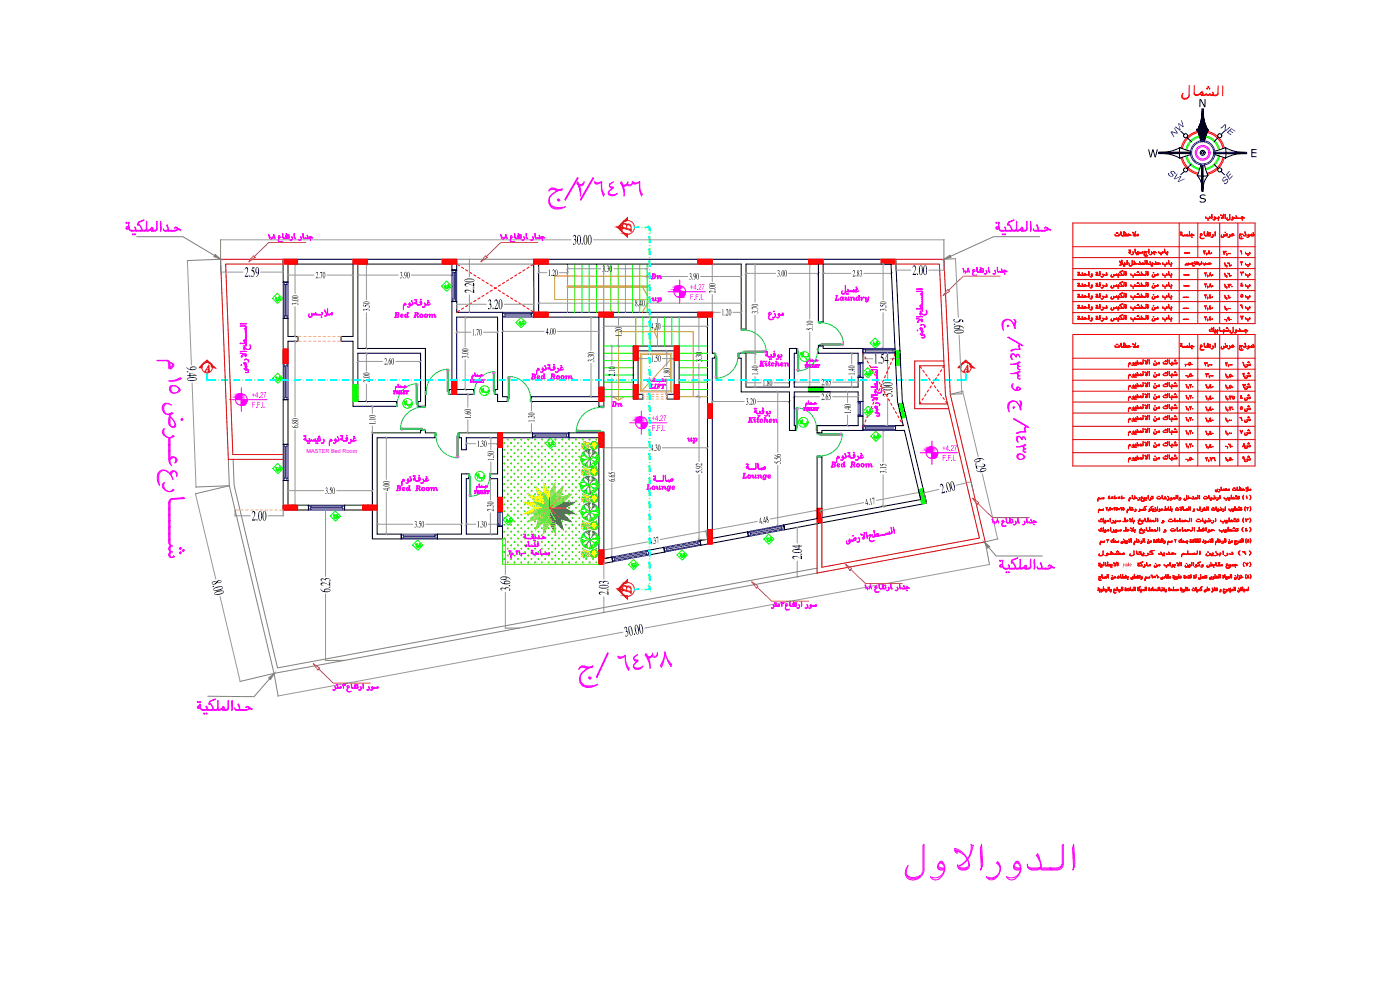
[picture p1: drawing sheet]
<svg xmlns="http://www.w3.org/2000/svg" width="420mm" height="297mm" viewBox="0 0 420 297" stroke-linecap="round" stroke-linejoin="round" font-family="sans-serif">
<defs><g id="words">
<text font-size="10.6" fill="#0ff" x="233.2" y="111.8">F7</text>
<text font-size="10.1" fill="#0ff" x="137.2" y="122.4">F7</text>
<text font-size="10.1" fill="#0f0" x="113.9" y="126.3">F7</text>
<text font-size="10.1" x="232.8" y="131.9">F7</text>
<text font-size="10.1" fill="#37dd00" x="135.8" y="148.2">F7</text>
<g font-size="9.3" fill="#f00">
<text x="366.2" y="99.8">F 7</text>
<text x="366.2" y="134.4">A 7</text>
<text x="366.9" y="136.5">A8</text>
</g>
<text font-size="7.5" fill="#f00" x="371.5" y="140.4">A9</text>
<text font-size="7.1" fill="#0ff" x="255.1" y="114.3">A8</text>
<g font-size="7.1" fill="#0f0">
<text x="255.4" y="125.9">A8</text>
<text x="147.1" y="158.4">A8</text>
</g>
<g font-size="6.6" fill="#f00">
<text x="368.3" y="79">F 1</text>
<text x="368.3" y="85.4">F 3</text>
<text x="369" y="112.2">A1</text>
<text x="369" y="118.9">A3</text>
</g>
<g font-size="5.7" fill="#0f0">
<text x="79.7" y="143.2">A2</text>
<text x="226.8" y="164.4">A3</text>
</g>
<text font-size="5.7" fill="#0ff" x="185.6" y="179.2">B</text>
<g font-size="5.3" fill="#0f0">
<text x="131.6" y="88.2">A5</text>
<text x="79.4" y="92.1">A2</text>
<text x="154.2" y="99.1">A5</text>
<text x="161.6" y="135.5">A2</text>
<text x="97" y="157.3">A3</text>
<text x="121.7" y="166.2">A3</text>
<text x="186.3" y="171.8">A3</text>
<text x="201.1" y="169">A3</text>
</g>
<text font-size="5.3" fill="#0ff" x="79.7" y="116.1">A2</text>
<text font-size="4.9" fill="#0ff" x="194.4" y="85">Dn</text>
<g font-size="4.9" fill="#f0f">
<text x="249.4" y="91.7">Laundry</text>
<text x="221.5" y="145">Lounge</text>
</g>
<text font-size="4.9" fill="#f00" x="370.4" y="91">F 5</text>
<g font-size="4.9" fill="#0f0">
<text x="260.7" y="105.1">A4</text>
<text x="264.9" y="133" transform="rotate(-90 264.9 133)">A4</text>
</g>
<g font-size="4.8">
<text x="171.8" y="73.3">30.00</text>
<text x="73.3" y="83">2.59</text>
<text x="273.8" y="82.5">2.00</text>
<text x="142.3" y="88" transform="rotate(-90 142.3 88)">2.20</text>
<text x="146.4" y="92.7">3.20</text>
<text x="286.2" y="95.7" transform="rotate(87 286.2 95.7)">5.60</text>
<text x="56" y="109.9" transform="rotate(88 56 109.9)">9.40</text>
<text x="292.3" y="137.7" transform="rotate(77 292.3 137.7)">6.29</text>
<text x="282.5" y="148.1" transform="rotate(-14 282.5 148.1)">2.00</text>
<text x="75.5" y="156.2">2.00</text>
<text x="240.7" y="167.9" transform="rotate(-90 240.7 167.9)">2.04</text>
<text x="63.5" y="174.4" transform="rotate(76 63.5 174.4)">8.00</text>
<text x="99.1" y="177.8" transform="rotate(-90 99.1 177.8)">6.23</text>
<text x="153.1" y="177.3" transform="rotate(-90 153.1 177.3)">3.69</text>
<text x="182.6" y="178.6" transform="rotate(-90 182.6 178.6)">2.03</text>
<text x="187.6" y="191" transform="rotate(-10 187.6 191)">30.00</text>
</g>
<text font-size="4.8" fill="#00f" x="262.2" y="109">1.54</text>
<text font-size="4.8" fill="#0ff" x="267.8" y="119.1" transform="rotate(-90 267.8 119.1)">3.00</text>
<g font-size="4.4" fill="#0ff">
<text x="194.4" y="92.1">up</text>
<text x="158" y="115">Bed Room</text>
<text x="193.7" y="117.8">LIFT</text>
</g>
<g font-size="4.4" fill="#f0f">
<text x="117.1" y="96.3">Bed Room</text>
<text x="182.4" y="123.1">Dn</text>
<text x="205" y="134.1">up</text>
<text x="248.4" y="141.5">Bed Room</text>
<text x="117.8" y="148.5">Bed Room</text>
</g>
<text font-size="4" fill="#f00" x="359.6" y="32.1">N</text>
<g font-size="4">
<text x="344.4" y="47.2" transform="rotate(-1 344.4 47.2)">W</text>
<text x="375.2" y="47.1" transform="rotate(1 375.2 47.1)">E</text>
<text x="359.9" y="60.8" transform="rotate(-1 359.9 60.8)">S</text>
</g>
<g font-size="3.2">
<text x="94.7" y="83.5">2.70</text>
<text x="120" y="83.5">3.90</text>
<text x="164.5" y="82.8">1.20</text>
<text x="180.7" y="81.6">3.30</text>
<text x="206.8" y="83.8">3.90</text>
<text x="233.2" y="83">3.00</text>
<text x="255.8" y="83">2.83</text>
<text x="214.7" y="88" transform="rotate(-90 214.7 88)">2.00</text>
<text x="89.5" y="91.6" transform="rotate(-90 89.5 91.6)">3.00</text>
<text x="110.9" y="93.4" transform="rotate(-90 110.9 93.4)">3.50</text>
<text x="190.5" y="91.9">8.40</text>
<text x="216.5" y="94.6">1.20</text>
<text x="227.5" y="94.1" transform="rotate(-90 227.5 94.1)">3.70</text>
<text x="266" y="93.4" transform="rotate(-90 266 93.4)">3.50</text>
<text x="141.6" y="100.6">1.70</text>
<text x="163.8" y="100.4">4.00</text>
<text x="186.5" y="101" transform="rotate(-90 186.5 101)">1.20</text>
<text x="244" y="99.2" transform="rotate(-90 244 99.2)">5.10</text>
<text x="140.5" y="107.5" transform="rotate(-90 140.5 107.5)">3.00</text>
<text x="115.3" y="109.4">2.60</text>
<text x="178.3" y="108.6" transform="rotate(-90 178.3 108.6)">3.30</text>
<text x="184.6" y="112.9" transform="rotate(-90 184.6 112.9)">2.10</text>
<text x="210.7" y="108.6" transform="rotate(-90 210.7 108.6)">3.30</text>
<text x="256.5" y="112.6" transform="rotate(-90 256.5 112.6)">1.40</text>
<text x="246.5" y="120">2.65</text>
<text x="141.3" y="125.6" transform="rotate(-90 141.3 125.6)">1.60</text>
<text x="223.8" y="121.4">3.20</text>
<text x="255.3" y="124.2" transform="rotate(-90 255.3 124.2)">1.40</text>
<text x="89.5" y="128.5" transform="rotate(-90 89.5 128.5)">6.80</text>
<text x="112.7" y="127.5" transform="rotate(-90 112.7 127.5)">1.10</text>
<text x="160.4" y="126.7" transform="rotate(-90 160.4 126.7)">1.30</text>
<text x="148.2" y="138.3" transform="rotate(-90 148.2 138.3)">1.50</text>
<text x="210.7" y="141.9" transform="rotate(-90 210.7 141.9)">5.92</text>
<text x="234.3" y="139.2" transform="rotate(-90 234.3 139.2)">5.56</text>
<text x="266" y="142" transform="rotate(-90 266 142)">3.15</text>
<text x="97.6" y="148.2">3.50</text>
<text x="116.9" y="147.3" transform="rotate(-90 116.9 147.3)">4.00</text>
<text x="184.6" y="144.5" transform="rotate(-90 184.6 144.5)">6.65</text>
<text x="148.1" y="153.4" transform="rotate(-90 148.1 153.4)">2.30</text>
<text x="259.9" y="151.7" transform="rotate(-10 259.9 151.7)">4.17</text>
<text x="124.4" y="158.2">3.50</text>
<text x="143.1" y="158.2">1.30</text>
<text x="228" y="157.3" transform="rotate(-11 228 157.3)">4.48</text>
</g>
<g font-size="3.2" fill="#0ff">
<text x="195.3" y="98.8">4.30</text>
<text x="195.4" y="108.5">1.50</text>
<text x="201" y="113.4" transform="rotate(-90 201 113.4)">1.80</text>
<text x="110.9" y="114.7" transform="rotate(-90 110.9 114.7)">2.00</text>
<text x="228.8" y="115.8">1.80</text>
<text x="246.5" y="115.6">2.65</text>
<text x="195.3" y="135.3">4.30</text>
<text x="195" y="163.4" transform="rotate(-11 195 163.4)">4.37</text>
</g>
<text font-size="3.2" fill="#f0f" x="227.5" y="112.6" transform="rotate(-90 227.5 112.6)">1.40</text>
<text font-size="3.2" fill="#989898" x="143.1" y="134.1">1.30</text>
<g font-size="3.1" fill="#00f">
<text x="352.2" y="41.4" transform="rotate(-48 352.2 41.4)">NW</text>
<text x="366.1" y="38.3" transform="rotate(34 366.1 38.3)">NE</text>
<text x="350.2" y="52.2" transform="rotate(35 350.2 52.2)">SW</text>
<text x="367.6" y="55.7" transform="rotate(-50 367.6 55.7)">SE</text>
</g>
<g font-size="3.1" fill="#f00">
<text x="354.2" y="77.3">___</text>
<text x="354.2" y="84">___</text>
<text x="354.2" y="87.1">___</text>
<text x="353.8" y="90.7">___</text>
<text x="353.8" y="93.8">___</text>
</g>
<g font-size="2.6" fill="#f0f">
<text x="207.1" y="89.9">F.F.L</text>
<text x="207.1" y="86.9">+4.27</text>
<text x="75.5" y="119.3">+4.27</text>
<text x="75.5" y="122.3">F.F.L</text>
<text x="195.6" y="129.2">F.F.L</text>
<text x="282.8" y="135.3">+4.27</text>
<text x="282.8" y="138.2">F.F.L</text>
</g>
<text font-size="2.6" fill="#f00" x="353.8" y="97">___</text>
<text font-size="2.6" fill="#0ff" x="195.6" y="126.3">+4.27</text>
<text font-size="2" fill="#f00" x="336.9" y="169.9">yale</text>
<text font-size="1.7" fill="#f0f" x="92" y="135.9">MASTER Bed Room</text>
</g></defs>
<!-- layer: WALL -->
<g fill="none" stroke="#000" stroke-width=".3">
<path d="M160.2 79.2h.1M85 95.5h1.4v5.5h3v1.4h-3v6.7h-1.4zM85 119.9h1.4v13.4h-1.4zM135.6 116.9v-26.4h1.5v3.2h13.7v25.3M137.1 116.9v-21.7h12.2v21.7M192.9 119.7h-2.8v-15.9h13.7v15.9h-3.6M192.9 118.3h-1.4v-13h10.8v13h-2.1M236.9 104.5v11.6h-13v-10.1h-2.2v1.5h.7v10.1h14.5v11.5M238.4 106v10.1h19.1M245.6 106h11.9v2.9M247 104.5h12v4.4M259 113.2v7.3"/>
<path d="M119 121.9h-13.1v-19.5h-3.6v-1.4h3.6v-21.8h-19.5v5.5h-1.4v-6.9h52.1v3.3h-1.5v-1.9h-28.2v25.3h20.3v17.4M119 120.5h-11.6v-14.5h18.8v14.5M159.8 131.3h-9v22.2M159.8 129.9h-22v1.4h.7v3.6h1.4v-3.6h9.4v10.9M245.2 127.7h12.3M257.5 120.5v-2.9h-19.1v10.1M259 124.8v4.3h-12.3M85 144.2v8.8h7.6v-1.4h-6.2v-7.4M103.4 153h8.3v8.7h8.7M103.4 151.6h8.3v-21.7h14.5v-.8h1.5v.8h2.8v1.4h-17.3v29h7.2M138.5 142.2v18.1h-7.2v1.4h19.5v-3.8M139.9 143.6v16.7h9.4"/>
<path d="M149.3 143.6v9.9M224.4 159.6l-10.6 1.9v-54h.7v-1.5h-.7v-12.3h-52.1v-14.5h60.7v19.5h1.5v-19.5h21.7v17.4h1.4v-17.4h20.4l2 41.3 1.7 7.2h-2.3v1.4h2.6l4.9 20.8-29.6 5.4v-18.2h-1.5v18.5l-10 1.9 .3 1.4 42.6-7.9-7.3-30.7-2-42.5h-108.6v17.4h19.5v23.8h-20.2v1.5h20.2v1.4h1.5v-26.7h31.1v66.6l-2.2 .4 .2 1.4M235.2 157.6l.3 1.3M181.2 167.6v-37.7h-10.5v1.4h9v38l4.2-.7M181.2 167.6l2.4-.4 .3 1.4M183.6 167.2l-2.4 .4M183.6 167.1l.3 1.5M194.5 165.1l.3 1.4 4.7-.9M194.5 165.1l4.7-.9 .3 1.4M199.2 164.2l.3 1.4M210 162.2l.3 1.4M224.6 161l-.2-1.5 .2 1.4-14.3 2.7"/>
</g>
<!-- layer: Viod -->
<g fill="none" stroke="#f00" stroke-width=".3">
<path d="M137.1 79.2l.8 .5M160.2 79.2l-.8 .5M137.9 93.2l-.8 .5M138.5 80.1l.6 .4M139.1 92.4l-.6 .4M139.7 80.9l.7 .4M140.4 91.6l-.7 .4M141.6 90.9l-.6 .4M142.8 90.1l-.6 .4M144 89.4l-.6 .3M144.6 84l.7 .4M145.3 88.6l-.7 .4"/>
<path d="M145.9 84.7l.6 .4M147.1 85.5l.6 .4M147.7 87l-.6 .4M148.3 86.3l.7 .3M149 86.3l-.7 .3M149.5 87l.7 .4M150.2 85.5l-.7 .4M151.4 84.7l-.6 .4M152.6 84l-.6 .4M153.2 89.4l.7 .3M153.9 83.2l-.7 .4M154.5 90.1l.6 .4"/>
<path d="M155.1 82.5l-.6 .3M155.7 90.9l.6 .4M156.3 81.7l-.6 .4M156.9 91.6l.7 .4M157.6 80.9l-.7 .4M158.1 92.4l.7 .4M158.8 80.1l-.7 .4M276 109.8l.5 .7M277 111.1l.4 .6M277.1 119.5l-.4 .5M277.8 112.3l.4 .5M277.9 118.2l-.4 .6"/>
<path d="M278.7 117l-.4 .6M278.7 113.4l.4 .6M279.5 115.8l-.4 .6M279.6 114.6l.4 .6M280.3 114.6l-.4 .6M280.4 115.8l.4 .6M281 113.4l-.3 .6M281.2 117l.5 .5M281.8 112.2l-.4 .6M282.1 118.1l.5 .6M282.6 110.9l-.4 .6M283 119.3l.4 .5"/>
<path d="M283.4 109.8l-.4 .5M276.3 120.7l-.3 .5M283.8 120.4l.6 .8"/>
</g>
<!-- layer: door -->
<g fill="none" stroke="#00b85c" stroke-width=".3">
<path d="M222.4 98.7h.9v.3l-.9 .1zM223.3 99a6.7 6.7 0 0 1 6.7 6.4h-6.7v.3h6.6M246.4 96.9l-.8 .1v-.4h.9v.3a6.6 6.6 0 0 1 6.6 6.2M134.3 110.8a6.7 6.7 0 0 0-6.3 6.7M152.9 112.9a6.5 6.5 0 0 1 6.2 7.6h.4v-.9h-.3M214.5 106h.3v.9h-.3zM214.7 107h.1M214.8 106.9h.3v6.6h-.3zM214.8 112.8h.3M214.9 112.8v.7M215 112.8v.7M221.3 106h.4v.9h-.3z"/>
<path d="M221.5 106.8a6.7 6.7 0 0 1-6.3 6.7M222.4 105.6l.9 .1v.3h-.9zM223.4 105.8h.1M229.2 105.4v.3M229.2 105.6h.7M229.2 105.5h.7M246.5 103.2h6.6v.3h-6.6M252.4 103.2v.3M252.4 103.4h.7M252.4 103.3h.7M130.8 130.7l.1-.8h-.4v.9h.3M130.8 130.7a6.7 6.7 0 0 0 6.3 6.6v-6.5h.4v6.6"/>
<path d="M137.4 129.9h.4v.9h-.3zM137.6 130.8h.1M173 129.1h7.2v.5h-7.2zM173 129.4h.7M173 129.3h.7M173.7 129.1v.5M180.2 129.7h.1M180.2 129.6l1-.1v.4h-1zM181.1 121.9h-.9v.3M181.2 121.9v.4a7.3 7.3 0 0 0-8.2 6.9M245.2 136.8h.9v.3h-.9zM245.7 136.8h.1"/>
<path d="M246.1 130.2h6.6v.3h-6.6M252 130.4h.7M252 130.2v.3M252 130.3h.7M252.7 130.5a6.7 6.7 0 0 1-6.6 6.3"/>
</g>
<g fill="none" stroke="#ff7fff" stroke-width=".3">
<path d="M214.6 113h.1M214.6 113.2h.1M214.8 112.8v-5.2h.3v5.2M214.9 106.9v.7M215 106.9v.7M215.2 113h.1M215.2 113.2h.1M223.3 105.6h.7M223.3 105.5h.7M224 105.4v.3h5.2M224 105.4h5.2M229.5 105.2v.2"/>
<path d="M229.5 105.7v.2M247.2 103.5h5.2M247.2 103.2h5.2M252.6 103v.2M252.6 103.6v.1M252.8 103v.2M252.8 103.6v.1M137.1 136.6v-5.1h.4l-.1 5.1M137.2 130.8v.7M137.4 130.8v.7M173.2 129v.1M173.2 129.6v.2"/>
<path d="M173.5 129v.1M173.5 129.6v.2M173.7 129.5h5.7M173.7 129.2h5.7M179.4 129.1v.5M179.4 129.4h.8M179.4 129.3h.8M246.8 130.2h5.2M246.8 130.5h5.2M252.3 130v.2M252.3 130.5v.2M252.5 130v.2"/>
<path d="M252.5 130.5v.2"/>
<circle cx="214.6" cy="113.1" r=".11"/>
<circle cx="215.3" cy="113.1" r=".11"/>
<circle cx="229.6" cy="105.9" r=".11"/>
<circle cx="229.6" cy="105.2" r=".11"/>
<circle cx="252.7" cy="103.7" r=".11"/>
<circle cx="252.7" cy="103" r=".11"/>
<circle cx="173.4" cy="129" r=".11"/>
<circle cx="173.4" cy="129.8" r=".11"/>
<circle cx="252.4" cy="130" r=".11"/>
<circle cx="252.4" cy="130.7" r=".11"/>
</g>
<!-- layer: Dimn Out -->
<g fill="none" stroke="#989898" stroke-width=".3">
<path d="M56.2 78.2l1.2 31.3M66.2 72h105.2M140.9 77.8v5.2M178.1 72h105.2M286.8 77.6l.8 17.6M66.2 81.6h6.7M78.3 81.6h6.7M137.1 91.3h8.9M140.9 88.5v5.2M151.3 91.3h8.9M268.8 81.1h4.5M278.8 81.1h4.5"/>
<path d="M57.6 114.8l1.2 31.3M287.9 100.6l.8 17.5M288.9 117.4l4.7 19.6M58.7 148.2l6.1 25.5M70.6 154.8h4.5M80.5 154.8h4.5M97.7 153v20M239.3 158.3v4.6M281.8 146.8l-4.4 1.1M291.4 144.6l-4.4 1M294.8 142.2l4.6 19.5M66 178.9l6.1 25.6"/>
<path d="M97.7 178.2v19.9M151.7 161.7v10.7M151.7 177.7v10.8M181.2 169.1v4.7M181.2 179.1v4.7M239.3 168.3v4.7M297 169.4l-103.5 19.1M186.9 189.7l-103.4 19.1"/>
</g>
<!-- layer: 0 -->
<g fill="none" stroke="#989898" stroke-width=".3">
<path d="M56.2 78.1l.1 .2M66.3 71.9l-.2 .1M88.3 78.9l.5 .6M109.7 78.9l.6 .6M140.8 77.7l.2 .2M213.5 78.9l.6 .6M226.3 78.9l.6 .6M242.7 78.9l.6 .6M264.7 78.9l.6 .6M283.4 71.9l-.2 .1M286.7 77.5l.1 .2M66.3 81.6l-.2 .1"/>
<path d="M85.1 81.6l-.2 .1M86.7 82.2l-.6 .6M106.2 82.2l-.6 .6M107.7 82.2l-.6 .6M137.1 91.2l-.1 .2M137.4 99.4l-.6 .6M139.3 94.9l.6 .5M140.8 93.6l.2 .2M149.6 99.4l-.5 .6M151.1 99.1l-.6 .6M160.3 91.2l-.2 .2M162 90.7l-.6 .5"/>
<path d="M162 81.6l-.6 .5M170.6 81.6l-.6 .5M170.6 80.3l-.6 .6M177.1 94.9l.6 .5M180 99.1l-.5 .6M181.5 97.6l-.6 .6M185.3 94.9l.6 .5M209.5 94.9l.5 .5M212.6 97.6l-.6 .6M213.5 93.4l.6 .6M214.1 93.4l-.6 .6M222.7 93.4l-.5 .6"/>
<path d="M222.7 90.7l-.5 .5M222.7 82.7l-.5 .5M224.2 81.7l-.6 .6M245.9 81.7l-.6 .6M247.3 81.7l-.6 .6M267.8 81.7l-.5 .6M268.9 81l-.2 .1M283.4 81l-.2 .1M88.3 100.7l.5 .5M88.3 102.1l.5 .6M107.7 108.1l-.6 .6M109.7 105.7l.6 .6"/>
<path d="M109.7 104.3l.6 .5M126.5 108.1l-.6 .6M177.1 118.7l.6 .6M183.3 103.5l.6 .6M185.3 103.5l.6 .6M191.8 107.3l-.6 .6M199.8 105l.6 .6M202.6 107.3l-.5 .6M209.5 118.7l.6 .6M224.2 114.5l-.6 .6M226.3 115.9l.6 .5M226.3 105.7l.6 .6"/>
<path d="M233.1 117.3l.6 .6M238.7 118.7l-.6 .6M242.7 115.9l.6 .5M254.1 117.3l.6 .6M255.3 105.7l.5 .6M270.2 107.6l-.2 .1M288.6 118.1l.2 .1M288.8 117.3l.2 .2M109.7 120.2l.6 .6M111.4 129.6l.6 .6M115.7 131l.5 .6M140.1 129.6l.6 .6"/>
<path d="M140.2 132.8l-.6 .6M147 131l.6 .6M149.6 132.8l-.5 .6M159.2 120.2l.6 .6M159.2 129.6l.6 .6M181.5 134.1l-.6 .5M212.6 134.1l-.6 .5M214.1 120.2l-.6 .6M237.2 120.2l-.6 .6M58.6 148.1l.2 .1M58.7 146l.2 .2M70.6 154.7l-.1 .1"/>
<path d="M85.1 154.7l-.2 .1M86.7 147l-.6 .5M88.3 151.3l.5 .6M112 147l-.6 .5M113.5 157l-.6 .6M115.7 160l.5 .6M138.8 157l-.6 .6M140.2 157l-.6 .6M212.1 159l-.5 .7M213.5 158.7l-.5 .7M233.1 157.6l.6 .5M239.2 158.1l.1 .3"/>
<path d="M245.3 152.8l-.4 .6M246.5 152.9l-.4 .6M264.7 151.7l.6 .6M276.2 147.4l-.5 .7M277.4 147.8l-.1 .2M291.5 144.4l-.1 .2M151.6 161.6l.2 .2M181 164.8l-.5 .7M181.1 169l.2 .1M183.3 166.8l.6 .6M209.5 161.6l.6 .6M239.2 173l.1 .1"/>
<path d="M297 169.2l-.1 .2M299.3 161.7l.2 .1M97.6 198.1l.2 .1M151.6 188.4l.2 .1M181.1 183.7l.2 .1M72 204.4l.2 .1M83.6 208.7l-.2 .2"/>
</g>
<!-- layer: Dimn Out -->
<g fill="none" stroke="#808080" stroke-width=".3">
<path d="M66.2 72v9.6M66.2 77.8l-10 .4M85 77.8v3.8M268.8 77.8v3.3M283.3 72v9.1M286.8 77.6l-3.5 .2M137.1 91.3v1.3M160.2 86.5v4.8M288.9 117.4l-3.7 .9 3.5-.2M58.8 146.1l10-.4-10.1 2.5M70.6 153v1.8M85 153v1.8"/>
<path d="M95 153h2.7M239.3 158.3h.1M277.4 147.9l.7 3.1M291.4 144.6l.8 3M150.8 161.7h.9M239.3 173h.1M299.4 161.7l-3.7 .9 1.3 6.8M97.7 198.1h5.7M151.7 188.5h4.2M181.2 183.8h.1M72.1 204.5l10.1-2.5 1.3 6.8"/>
</g>
<!-- layer: KOR -->
<g fill="none" stroke="#0f0" stroke-width=".3">
<path d="M170.3 79.2v14.5M172.5 79.2v14.5M174.7 79.2v14.5M176.8 79.2v14.5M179 79.2v14.5M181.2 79.2v14.5M183.3 79.2v14.5M185.5 79.2v14.5M187.7 79.2v14.5M189.9 79.2v14.5M192 79.2v14.5M194.2 79.2v14.5"/>
<path d="M190.8 95.2v8.6M192.9 95.2v8.6M195.1 95.2v8.6M197.3 95.2v8.6M199.5 95.2v8.6M201.6 95.2v8.6M203.8 95.2v8.6h8.5M181.2 103.8h8.9M181.2 106h8.9M181.2 108.2h8.9M181.2 110.3h8.9M181.2 112.5h8.9"/>
<path d="M181.2 114.7h8.9M181.2 116.9h8.9M181.2 119h8.9M203.8 106h8.5M203.8 108.2h8.5M203.8 110.3h8.5M203.8 112.5h8.5M203.8 114.7h8.5M203.8 116.9h8.5"/>
</g>
<!-- layer: Hand Rail -->
<path d="M170.3 86h23.9M170.3 85.8h23.9M170.3 86.2h23.9M170.4 85.8l-.2 .2 .2 .2M183.3 86v.2M185.5 86h.1M192.8 86l2.1 3.9-2.1 3.8M195.4 82.9l-29-.1v7.1h28.5M197.3 97.4l-1 2.1 1 2.1M187.3 119l-1.7 1.1v-20.6h22.5v19.5M203.8 119h8.5" fill="none" stroke="#dda500" stroke-width=".3"/>
<!-- layer: 0 -->
<path d="M192.9 118.3v1.4M200.2 118.3v1.4" fill="none" stroke="#000" stroke-width=".3"/>
<!-- layer: Boundry Wall -->
<path d="M137.1 79.2h23.1M137.1 77.8h23.1M68.5 137.8l.3 7.9 13.4 56.3 163-30.1M70 137.8l.3 7.8 13 54.8 161.9-29.9" fill="none" stroke="#808080" stroke-width=".3"/>
<!-- layer: DIM -->
<path d="M223.9 114.8h4.6M211.9 159.3l-13.7 2.6M227.3 156.4l-14 2.6M245.1 153.1l-14 2.6M259.2 150.8l-12.9 2.4M275.9 147.7l-12.9 2.4M194.4 162.6l-13.7 2.5" fill="none" stroke="#989898" stroke-width=".3"/>
<!-- layer: Dim-inside -->
<g fill="none" stroke="#808080" stroke-width=".3">
<path d="M86.4 82.2v.3M105.9 82.2v.3M137.1 99.3v.4M149.3 99.3v.4M150.8 99.2v.2M161.7 80.1v1.7M170.3 80.1v1.7M179.7 99.2v.2M213.8 93.7h.1M223.9 82v1.3M245.6 82v1.3M191.5 107.6h.1"/>
<path d="M199.7 105.3h.4M202.3 107.6h.1M208.8 119h1M223.9 106h2.7M225.9 116.1h.7M233.4 117.6h.1M238.4 119v3.6M270.1 106v1.6M213.8 120.5v.3M265 152h.1M209.8 161.9h3.9"/>
</g>
<g fill="none" stroke="#989898" stroke-width=".3">
<path d="M88.5 79.2v8.9M110 79.2v10.7M213.8 79.2v5.3M226.6 79.2v11.5M243 79.2v16.5M265 79.2v10.7M86.4 82.5h7.8M88.5 92v9M98.2 82.5h7.7M107.4 82.5h12.1M110 93.8v10.7M123.4 82.5h12.2"/>
<path d="M137.1 99.7h4.2M139.6 95.2v8.8M145.1 99.7h4.2M150.8 99.4h12.5M161.7 91h28.4M161.7 81.8h2.4M167.2 99.4h12.5M167.9 81.8h2.4M170.3 80.6h10M177.4 95.2v9.9M181.2 97.9h13.6M184.2 80.6h10"/>
<path d="M185.6 95.2v2.4M194 91h28.4M194.2 83h12.2M198.7 97.9h13.6M209.7 95.2v9.9M210.3 83h12.1M213.8 88.4v5.3h2.4M220 93.7h2.4M223.9 82h8.9M226.6 94.6v14.6M236.7 82h8.9M243 99.6v16.5"/>
<path d="M247 82h8.4M259.2 82h8.3M265 93.8v10.7M88.5 102.4v22.6M107.4 108.4h7.4M110 106v5.3M110 115.2v5.3M118.8 108.4h7.4M139.6 107.9v9M177.4 109v10M183.6 103.8v5.7M183.6 113.4v27.7"/>
<path d="M185.6 101.4v2.4M191.5 107.6h3.6M198.8 107.6h3.5M200.1 105.3v4.6M209.7 109l.1 29.5M226.6 113v3.1M233.4 117.6v18.1M238.4 119h7.6M249.9 114.7h7.6M249.9 119h7.6M254.4 117.6v3.2M255.6 106v3.2"/>
<path d="M266.4 106v8.2M267.2 107.6h2.9M88.5 128.9v22.7M111.7 127.8v2.1M115.9 131.3v12.5M139.9 133.1h2.9M146.5 133.1h2.8M159.5 120.5v2.8M159.5 127.1v2.8M181.2 134.4h13.6M198.7 134.4h13.6M213.8 120.5h9.6"/>
<path d="M227.3 120.5h9.6M233.4 139.6v18.2M265 129.1v9.5M86.4 147.2h10.7M101 147.2h10.7M113.2 157.3h10.7M115.9 147.8v12.5M127.8 157.3h10.7M139.9 157.3h2.9M183.6 145v22.1M209.8 142.4v19.5M265 142.5v9.5"/>
</g>
<!-- layer: DIM -->
<path d="M211.9 159.3l.4 2.5M213.3 159l.5 2.5M245.1 153.1l.5 2.5M246.3 153.2l.4 2.1M275.9 147.7l.4 2.2M180.7 165.1l.5 2.5" fill="none" stroke="#808080" stroke-width=".3"/>
<!-- layer: FRN -->
<path d="M192.2 106h9.4v11.6h-9.4zM192.6 106.4h8.7v10.9h-8.7zM201.3 107.8l-8.7 9.5" fill="none" stroke="#b8a15c" stroke-width=".3"/>
<!-- layer: TXT -->
<g fill="none" stroke="#f0f" stroke-width=".3">
<path d="M165.1 58.9a2.44 2.44 0 0 0 1.4 3.7M165.2 56.8l.6-.2 1.9 .5 .9-.2M166.3 56.9l-.7-.1-.9 .5M166.3 56.9l1.1 .3M167.2 60l.4-.4 .4 .5-.3 .3zM167.4 57.2l-2.3 1.7M167.4 59.8l.4 .4M168.6 57.1l.2-.5a3.5 3.5 0 0 1-2.8-.2l-.9 .3-.4 .6M168.6 57.1a3.9 3.9 0 0 0-3.7 2.9M173.3 53.3l.2 .1-3.8 6.6-.2-.1zM173.3 54.9l.6 1.3 .3 1.4M173.3 54.6l-.2 .4"/>
<path d="M173.4 54.5l.7 1.8 .1 2.5-.2-1.7-.9-2.2M175.1 55.1a1.08 1.08 0 0 1-1.4 .3M175.3 54.6a1.12 1.12 0 0 1-1.6 1.1M175.3 54.6a1.08 1.08 0 0 1-1.7 .5M178 53.3l.2 .1-3.8 6.6-.3-.1zM178.6 54.8l.9 .2M180.6 57.1l.6 1.3M181.4 58.3l-.7-1.4-.1-2.4a1.61 1.61 0 0 1-2.1 0v.5l.5 .2 .7-.1 .8-.5v2.3l.6 1.9 .2-.5M182.6 57.6l-.1 .5 .3 .4M182.7 58a1.54 1.54 0 0 0 2 .4M183.1 55.1l1-.5-1 .6M183.2 56.3l.6 .2-1.2 1.1"/>
<path d="M183.3 56l-.4-.4 .2-.5-.2 .7 .4 .5M183.9 56.3l-.7-.3 .9 .2-.2 .3M184 56.5l-.6 .4a.74 .74 0 0 0-.7 .6 .74 .74 0 0 0 .4 .8l1.3 .1 .8-.4a1.71 1.71 0 0 1-2.3 .4M186.4 54.9l.6 1.3 .3 1.4M186.5 54.6l-.3 .4M186.5 54.5l.8 2.4v1.9l-.2-1.7-.9-2.2M186.8 55.4a1.08 1.08 0 0 0 1.6-.8 1.21 1.21 0 0 1-1.3 1.3M188.3 55.1a1.16 1.16 0 0 1-1.3 .6M188.3 55.1a.78 .78 0 0 0 1 .3 .78 .78 0 0 0 .5-.8 .91 .91 0 0 1-.5 1.1 .91 .91 0 0 1-1.1-.3M190 54.8l.9 .2M191.2 54.8l.8-.3 .1 2.4 .7 1.4M191.9 54.6l.1 2.3 .6 1.9 .2-.5"/>
<path d="M191.9 54.6l-.7 .5-.8 .1-.4-.2-.1-.5 .6 .4 .7-.1M192.1 57.1l.5 1.3M37.7 66.8l.2-.1 .2 .2-.1 .2zM37.8 66.7l.2 .3M37.9 68.4l.1 .2 .4 .1M38 68.7h.3M38.1 68.1l.5-.2-.5 .2M38.1 68.1l-.1 .4 .3 .1M38.1 68.1l-.2 .3 .1 .3M38.4 66.8l.2-.1 .2 .2-.2 .2zM38.5 66.7l.2 .3M38.6 68.4l-.3 .1"/>
<path d="M38.7 68.4l-.3 .3M38.7 68.7l.5 .6 1.3-.1M38.8 68.6l-.2-1.2 .1 1.4M38.8 68.5l.2 .5 .5 .1M38.9 68.9l.6 .3M39.4 69.1l.1 .2M39.4 69.3h.8M39.7 70.3l.1-.2 .2 .2-.1 .2zM39.7 70.2l.2 .2M40.3 70.3l.2-.2 .2 .2-.2 .2zM40.4 68.3l.1-.2 .2 .7-.5 .5M40.4 70.2l.2 .2"/>
<path d="M40.4 68.3l.3 .4M40.5 68.2l.2 .4M40.7 68.7l-.1 .3-1.3 .1M40.7 69.2h1.5M41.2 67.4l.3 .2-.1-.5a1.56 1.56 0 0 1 .8 2h-1.6l.2 .2h1.5M41.5 67.1a1.84 1.84 0 0 1 1 2.2h-.2M41.6 66.6l1.7-.7-1.6 .8M41.6 66.6l-.3 .8M41.8 66.7l-.3 .4M42.5 68.7l-.2 .5M42.9 69.3h.5M43.9 68.4l.2-2-.1 2.4-.6 .5"/>
<path d="M44 68.4l-.3 .6-1 .1 .2 .2M44 69.1l.2 .2M44 68.6l-.5 .6h-.8M45 68.9l-.5 .3h-.4M45.1 68.9l.5 .4M45.2 68.9l.3 .3 .3-.2M45.2 68.7a.34 .34 0 0 0 .5 .3 .34 .34 0 0 0 0-.6l-.9 .8-.7 .1M45.4 68.4l.2-.1 .2 .3M45.5 68.2a.62 .62 0 0 1 .5 .5 .62 .62 0 0 1-.3 .6M45.5 68.2l-.5 .6-1.1 .3M46.5 69.3l.6-.5v-2.4l-.1 2.3-.4 .4h-.9l.8 .2M47.1 68.6l-.5 .6h-.8"/>
<path d="M48.2 66.7v2.2M48.2 66.4l.2 2.3-.2 .6zM49.2 69l.3 .2M49.5 69.3h.6M49.5 69.2h.7M50.1 67.6l.3 .6M50.2 67.5l-.2 .1 .4 1.3-.2 .2h-.9l-.2-.4v.4l.4 .2M50.2 67.5a1.42 1.42 0 0 1 .1 1.8h-.2M50.5 68.9l-.3 .3M51.5 69.1l.2 .2zM52.6 68.3h.4l.7 .5M53.1 68.5l.4 .2-1.2 .4"/>
<path d="M53.2 68.3l1.1 .6M53.2 68.3l-.6-.1-.3 .3 .4-.2 .4 .2M53.4 69l-1.1 .3h-1.7l-.2-.2h1.9M53.6 68.8l-1.1 .4h-2M53.7 68.9l.5 .2-.8-.2M54.3 68.9l-.2 .2M164.8 60.3a2.46 2.46 0 0 0 3.1 2.2l.4-.1M164.9 60a2.01 2.01 0 0 0 1.4 2.1M169.7 62.1l-1.6 .5-1.7 .1M169.7 62l-1.7 .3-1.7-.2M298.9 66.7l.2 .3M298.9 68.4l.2 .2 .4 .1"/>
<path d="M299 66.7l.2 .2-.2 .2zM299.2 68.1l.5-.2-.5 .2M299.4 68.6l-.3-.1 .1-.4-.3 .3 .2 .3M299.4 68.5l.4-.1-.2 .3h-.5M299.5 66.8l.2-.1 .2 .2-.2 .2zM299.6 66.7l.2 .3M299.8 68.7l.5 .6 1.3-.1M299.9 68.6l-.2-1.2 .1 1.4M299.9 68.5l.2 .5 .4 .1M300 68.9l.6 .3M300.5 69.3h.8M300.7 70.3l.2-.2 .2 .2-.2 .2z"/>
<path d="M300.8 70.2l.2 .2M301.5 70.2l.2 .2M301.6 68.2l.2 .4M301.6 70.1l.1 .4-.3-.2zM301.7 69.1l.2 .2h1.6a1.81 1.81 0 0 0-1-2.2 1.46 1.46 0 0 1 .8 2h-1.6M301.8 69.2h1.5M301.8 68.7l-.3-.4 .1-.2 .2 .8-.5 .4M301.8 68.7l-.1 .3-1.3 .1 .2 .2M302.5 67.2l.1 .4-.3-.2M302.7 66.6l1.7-.7-1.7 .9-.2 .3M302.7 66.6l-.3 .8M303.6 68.7l-.2 .5"/>
<path d="M303.7 69.1h.9l.4-.4 .1-2.3v2.6l-.4 .3-.8-.1M303.8 69.1l.1 .2h.6M305.1 68.6l-.5 .6M305.1 69.2h.5l.5-.3 .4 .4M306.3 68.9l.3 .3 .3-.2M306.3 68.7l.1 .2a.31 .31 0 0 0 .4 .1 .31 .31 0 0 0 .1-.4 .31 .31 0 0 0-.4-.1l-.6 .7-.4 .1M306.5 68.4l.2-.1 .2 .3M306.6 69.3h.2M306.6 68.2a.63 .63 0 0 1 .4 .5 .63 .63 0 0 1-.3 .6M306.6 68.2l-.5 .6-1.1 .3 .5 .2M307.5 69.1h-.6l.1 .2h.6M308.2 68.6l-.3 .5-1 .1"/>
<path d="M308.2 68.7v-2.3v2.2l-.6 .5M308.3 68.6l-.2 .5-.5 .2M309.3 66.7l.1 2.2M309.3 66.4l.1 2.3-.2 .6zM310.2 69l.4 .2M310.6 69.2h.6M311.1 67.6l.5 1.1M311.2 67.6l.2 .6M311.2 67.5l-.1 .2M311.3 67.5l.3 1.2M311.6 68.7l-.2 .4h-1M311.6 68.9l-.3 .3"/>
<path d="M311.6 68.7l-.3 .6h-.7l-.4-.2v-.4l.3 .4M312.5 69.1l.2 .2zM313.7 68.3h.5M314.2 68.4l.7 .4M314.2 68.5l.4 .2-.9 .4h-2.2l.2 .2M314.2 68.3l1.2 .6-.2 .2M314.3 68.3l-.6-.1-.3 .3 .4-.2 .4 .2M314.7 68.8l-1.1 .4h-2M314.8 68.9l.5 .2-.6-.2-1.1 .4h-1.9M72.1 97.1l1.8 .1zM73.3 98.6v.1M73.3 98.6l.7 .1-.3 .4 .3 .3-.3 .3 .1-.6"/>
<path d="M73.4 98.7l.2-.2 .2 .2M73.5 97.8h-1.5h1.5l.3 .4M73.5 97.8l.4 .3M73.5 97.8l.4 .2v.5M73.5 98.5l-.1 .1M73.6 97.1l-1.4 .1M73.7 98.6l.1 .4M73.7 99.7l.2 .2M73.8 99.3l-.1 .4M73.8 98.2v.4M73.8 99.9v2.2M73.8 98.7l-.1 .4-.2-.1 .3 .3"/>
<path d="M73.8 99.8l-.3-.2 .4 .3M73.9 98.1v.4M73.9 99.9v2.2M73.9 98.5l-.1 .1M73.9 100v2M92.7 94.9l.3 .3 .5-.2M92.8 94.2a.53 .53 0 0 0 .1 .8 .53 .53 0 0 0 .8-.4M93.5 94.1l.1-.1a.64 .64 0 0 1 0 1 .64 .64 0 0 1-1-.2l.2-.6M93.5 94.1l.2 .5M93.6 94.1l.1 .5M93.7 94.3h.5M94.2 94.3l.3 .2"/>
<path d="M94.3 94.1l-.2 .2-.5-.1 .3 .3 .3-.2M94.6 93.9l.2 .1M94.7 93.9l.1 .3h-.5M94.7 93.8l.1 .4M94.8 94.2l-.4 .1M94.8 94.2l-.3 .3M95.4 94.3l.1 .2zM96 94.3l.1 .2zM96.4 95.1l.1 .1M96.5 95v.3zM96.5 93.8l.2-.1 .1 .3-.2 .4h-1.8M96.6 93.8l.2 .3"/>
<path d="M96.6 94.3h-1.8l.1 .2M96.6 93.8l.1 .2M96.6 94.4h-.6M96.7 94.1l-.1 .2M97.5 93.2v.2M97.5 93.2l.4 1.2-.1-.8-.4-.6 .1 .4M98.1 94.5l-.5 .4M98.3 93.9l-.3 .7-.6 .2M98.3 93.9v-1.3l.1 1.4 .3 .3M98.3 93.8l.4 .7M98.3 93.8l-.1 .6a.52 .52 0 0 1-.8 .4M98.7 94.5h.1"/>
<path d="M99.2 94.2l-.5 .2M99.2 94.3l-.3 .2M99.5 93.9l.2 .1zM99.5 94l-.3 .3M99.5 93.8l-.4 .4-.5 .1 .1 .2-.3-.2M99.6 93.8h-.1M99.7 94.3l-.1 .1-.3-.2 .2 .3M99.7 93.8l.1 .3-.3 .4M99.8 94.1l-.2 .2-.3-.2M121.4 91l-.1 .3 .3-.2M121.4 91l.5 .3M121.5 91.1l.3 .3h-.4"/>
<path d="M121.7 91l.2 .3-.1 .2h-.5M121.7 91l-.3 .1M122.8 91l.3 .2 .1 .3M122.8 91l.2 .1M122.9 91l.1 .4M123 90.9l.1 .6M123 90.9l-.3 .4M123.4 90.3h.3zM123.5 90.2l.1 .2M123.8 90.7l.1 .4M123.8 90.8l.1 .2M123.8 90.7l.1 .5-.3 .3"/>
<path d="M123.9 91.1l-.2 .3M124.4 89.9l.3 .1zM124.5 90.9l.3 .2 .2-.2-.3 .1M124.5 89.9l.1 .1M124.6 91.1h.2M124.6 90.7l.4-.1zM124.7 91v-.3l-.1 .4M124.9 89.9l.2 .1zM124.9 89.9l.1 .1M125.5 91.4l-.3-.2-.3-.9 .1 .9 .5 .3M126.1 90.6l.1 .2h.3M126.1 90.6h.4"/>
<path d="M126.1 90.8l.4 .1h-.4l.2-.6 .3 .7M126.2 90.5h.2M126.2 89.8l.2 .1M126.3 89.7v.3zM126.5 90.6l.1 .3M126.5 90.9l-.4 .4M126.6 91.1l-.5 .4M127.5 91l.2 .3M127.7 91.4l-.2-.5 .1 .7M128.3 90.9l.2 .4 .6-.1M128.4 90.1l.1 .1M128.4 90.1v.2z"/>
<path d="M128.5 90.6l.3 .2-.2-.1-.3 .2M128.5 90.6l-.2 .3 .1 .5M128.7 90.7l-.4 .1 .1 .5M129.1 91.2l-.6 .3M230.7 95.1a.77 .77 0 0 0 .4 .9 .77 .77 0 0 0 1-.3M230.7 94.2l.3 .3M230.7 95l.8-.8-.5 .3-.4 .5M230.7 94.9l.1 .6 .3 .3M230.8 93.9v.2M230.9 95.8h1M230.9 93.7h.3M230.9 93.7l-.1 .5"/>
<path d="M231.1 94.4l-.3-.3 .3 .4M231.3 93.8l-.5 .1M232.1 95.7l-1 .1M232.1 93.4l.3 .1zM232.2 93.4l.1 .1M232.5 94.2a.67 .67 0 0 1 .2 .7 .67 .67 0 0 1-.6 .5l-.3-.3 .6 .1 .3-.5M232.5 94.2l.2 .5M232.5 95.1l-.5 .2M232.5 94.2l.2 .3M233.6 94.4a.45 .45 0 0 1 .2 .7 .45 .45 0 0 1-.7 .1l.5 .2M233.7 94.2h.2M233.7 94.7h.5"/>
<path d="M233.8 94.5v-.4l.2 .5M233.8 94.1l.2 .6M233.8 94l-.3 .4 .2 .2M234 94.5l.1 .1M234 94.6l-.4 .7M234.6 94.4l-.6 .2M234.6 94.4l-.4 .2M234.8 94.1l.3 .1M234.8 94.2l-.2 .3M234.8 94l.3 .1-.2 .5M234.9 94.6l.1 .1M234.9 94a.97 .97 0 0 1-1.1 .5"/>
<path d="M235 94.5l-.1 .1-.3-.2 .2 .3M235.1 94.3l-.2 .2-.2-.2M253.6 87.6l.1-1.9v1.9M256.9 86.1l.2 .2M257 86.1v.2zM275 95.7h.7l.9 .7M275 92.6l1.5 .1-1.5-.1M275 86.7l1.9 .1zM275 95l1.9 .1zM275 95.7l1.1 .2 .4 .5M275.2 99.2l.3-.1zM275.3 92.6l-.2 .1"/>
<path d="M275.4 99.1l-.1 .1M275.6 96.3l-.1 .3M276.1 93.3l.2 .4M276.2 93.9l-.1 .5 .3 .1M276.2 93.3v1M276.2 91.9l.2 .4M276.2 88.2l.5 .1M276.2 88.2h.7l-.2 .5 .2 .3-.2 .3-.1-.6M276.2 93.4v.6M276.3 97.6a.68 .68 0 0 1 .8-.2 .68 .68 0 0 1 .3 .8M276.3 94l.1 .5M276.3 87.4h-1.3h1.7l.2 .3"/>
<path d="M276.3 87.4l.5 .4M276.3 93.8l-.1 .3M276.4 93.7a.92 .92 0 0 0 .7 .7 .92 .92 0 0 0 .9-.3M276.4 93.8l.8 .7 .8-.2M276.4 92.3l.4 .7-.4-.7M276.4 87.4l.5 .3-.2 .5M276.5 88.1l-.2 .1M276.5 98.4l-.4 .2M276.5 88.6h.2zM276.5 95.8l-.4 .1a.72 .72 0 0 0-.7 .8l.3-.2M276.5 95.7l.4 .3M276.5 91.6l-.3 .3"/>
<path d="M276.6 86.7l-1.4 .1M276.6 95l-1.4 .1M276.7 88.2v.4M276.7 97.4l-.4 .1a.66 .66 0 0 1 .9-.1 .66 .66 0 0 1 .2 .9M276.7 98.5l.1 .9M276.7 89.3l.1 .2M276.7 91.9a.25 .25 0 0 0-.3-.3 .25 .25 0 0 0-.2 .3M276.7 91.9v1.5l.2-1.3M276.7 95.9v.5M276.7 87.8v.4M276.7 89.5v2.2M276.7 96v.3"/>
<path d="M276.7 98.7v.6M276.7 99.9v.4M276.7 88.7v.5M276.8 88.3l-.1 .4M276.8 98.7l-.2-.3-.4 .2 .3 .6 .6 .3-.6-.3-.4-.7a.43 .43 0 0 1 .5-.1 .43 .43 0 0 1 .3 .4l-.2 .9 .1 .2M276.8 89.4l-.3-.2 .4 .3M276.8 99.3l-.1 .4M276.8 96a.63 .63 0 0 0-.8-.1 .63 .63 0 0 0-.3 .6M276.8 89.5v2.4M276.8 87.7v.4M276.8 92v1.4M276.9 99.9l-.4-.3 .3 .2v.4"/>
<path d="M276.9 92a.41 .41 0 0 0-.3-.4 .41 .41 0 0 0-.5 .2l.3 .5M276.9 89.8l-.2 .1M276.9 90.3l-.2 .2M276.9 91l-.2 .1M276.9 89.6l-.2 2.1M276.9 100l-.2 .3M276.9 96.1v.2M276.9 89.8l-.1 .1M276.9 90.4l-.1 .1M276.9 91l-.1 .1M276.9 96.2l-.4 .3 .3-.2M277.3 97.6l.2 .5"/>
<path d="M278 93.1l.2 .6-.2 .6M278 93.1v.9M278.1 93.5l-.1 .7-.6 .3M301.1 96.3l-.4 .7M301.1 96.8l-.1 .9 .2 1.4-.5-1.3 .1-.8M302.2 97.8l.3-.3 .3 .2-.3 .3zM302.3 95.8a1.74 1.74 0 0 0-1.4 2.4M302.5 95.9l-.9 .3-.4 .6M302.5 96l.9 .3M302.6 97.6l-.2 .3M303.3 96.1a1.63 1.63 0 0 0-2.2 .2M303.3 96.1l1.1 1.4 .2-.7"/>
<path d="M303.4 96.2l.9 1.5M304.4 97.7v.7M304.6 96.8v-.5l-.3-.5 .6 .7-.2 .7M304.6 96.1l-.1 2.3M304.8 97.2l-.2 .6 .2 .7-.4-.1M49.9 108.2l.7 .4v1.9l.7 .3 .7-.8M50.1 108.1h-3l2.8 .1M50.1 108.1a.95 .95 0 0 1 .9 .9v1.4l.7-.8M50.3 108.3l.5 .6v1.5M50.9 117l.1-.9a1.99 1.99 0 0 1 3.1 1.1l-.1 .1M50.9 116.9l.3 .7 .6 .3M51.4 115.9a1.25 1.25 0 0 0 .1 1.8"/>
<path d="M51.6 109.1l-.4-.3 .8 .4v.8M51.7 109.1l.1 .5M51.8 115.8l1.2 .2 .6 .5M51.8 115.7a1.18 1.18 0 0 0-.5 1.2 1.18 1.18 0 0 0 .9 1M51.9 109.2v.4l-.7 1M53.6 116.5l.1 .6M53.7 117.1l-.8 .7-.7 .1M53.7 116.6l.2 .4-.2 .3M54 117.3l-.8 .5-1.4 .1M54 113.4l.4 .2M54.1 113.3l-1.7 .8-1.7 .2 2.2-.1 1.6-.6M54.2 113.5l-2.4 .8"/>
<path d="M72.1 106.1v-.1a1.35 1.35 0 0 1 1.5 .9l.2-.2M72.1 105.4l1.8 .1zM72.1 106.1l1.1 .2 .5 .5M72.3 109.6l.2-.1zM72.3 103.1l-.3-.1h1.6l-1.4 .1M72.3 103l-.2 .1M72.5 109.5l-.2 .1M72.6 106.8l-.1 .2M72.7 107l-.3 .1M73.2 109l.3 .6 .7 .3M73.2 103.7l.1 .1M73.2 103.7v.6"/>
<path d="M73.2 104.3l-.1 .3M73.2 104.4v.4M73.3 102.3l.5 1.1M73.3 102.1l-.1 .2M73.3 103.8v.6M73.3 107.9a.76 .76 0 0 1 1.2 .6l-.1 .2 .2-.5M73.3 108.8l-.1 .3M73.4 103.8l.5 .9M73.4 107.9l.8-.1 .5 .4M73.4 104.1v.8l-.3-.3M73.4 104.1l.8 .8 .8-.2-.6 .2M73.4 110.6l-.2 .1 .7 .3"/>
<path d="M73.5 110.6l.2 .4 .3-.1M73.5 102.7l.3 .7M73.5 108.8h-.2M73.5 110.1l.4 .1v.5zM73.6 106.2l-.8 .3-.4 .6M73.6 106.2l.3 .1v.4M73.6 102l-.3 .1M73.6 105.4l-1.4 .1M73.7 110.1l.2 .2M73.7 107.8l-.3 .2M73.8 108.9l-.1 1.2a.67 .67 0 0 0 .3-.9 .67 .67 0 0 0-.8-.3v.1M73.8 102.3a.25 .25 0 0 0-.3-.3 .25 .25 0 0 0-.2 .3"/>
<path d="M73.8 106.3v.5M73.8 102.3v1.5M73.8 106.5v.2M73.8 109.1v.7M73.8 110.3v.4M73.8 100.3l.1-.1-.1 .1M73.8 100.9l.1-.1-.1 .1M73.8 109.1l-.2-.3-.4 .2 .4 .6 .6 .3M73.8 106.4a.63 .63 0 0 0-.7-.1 .63 .63 0 0 0-.4 .7M73.9 102.4l-.1 1.4 .1-1.4a.41 .41 0 0 0-.3-.4 .41 .41 0 0 0-.5 .2l.4 .5M73.8 101.5h.1M73.9 104.7l.4 .1"/>
<path d="M73.9 106.7l-.4 .2M73.9 102v.3M74.3 110.8l.2 .4a.5 .5 0 0 1-.3 .5 .5 .5 0 0 1-.5 0 .56 .56 0 0 0 .8-.1 .56 .56 0 0 0-.2-.8M74.3 110.8l-.3 .1M74.3 110.8l-.4 .3M74.4 108l.2 .2M74.4 110.9l.2 .5-.3 .4M74.5 108.2v.3M75.1 104.7l.2-.6-.3-.6a.93 .93 0 0 1-.6 1.4M75.2 103.8l-.2 .8M163.5 109.8l.1 .1M163.5 109.7l.1 .3z"/>
<path d="M164.5 109.4l.1 .2M164.5 109.4v.2zM164.9 109.4l.1 .2M164.9 109.4l.1 .2zM165 110.6l-.1-.8 .1 .9M166.1 109.4h.3zM166.2 109.3l.1 .2M166.2 109.9l-.2 .4M166.2 110h.2M166.3 109.9l.2 .7M166.3 109.9h-.1M168.3 109.6l.2 .2"/>
<path d="M168.4 109.6v.2zM228.2 108.4h.6M228.6 109l.4 .8M228.7 109l.4 .8M228.7 108.4h-.2M228.8 109l.3 .8M228.8 109.8h.5M229 109.8h-.2M229 109.7l-.1 .1M229.1 109.7l.1 .1M229.1 108.4h.4M229.2 108.4h.2"/>
<path d="M229.3 108.4l-.9 .8M262.6 117.4l-.1 .3 .3 .3M262.7 116.9l-.1 .9M262.7 117.5l.1 .5M262.8 117.2l.5 .6M262.8 117.2l-.1 .3M262.8 117.2l-.2-.4v.6M262.8 117.1l.5 .7M276.6 101.2l.8 .1M277.2 100.4l.2 .4a.5 .5 0 0 1-.2 .5 .5 .5 0 0 1-.6 0M277.2 100.4l.4 .4-.1 .5M277.2 100.4l-.2 .2"/>
<path d="M277.3 100.4a.57 .57 0 0 1-1-.2l.1 .3 .6 .1M277.4 100.5l.1 .5-.3 .4M302.6 101.1l4.4 2.6-.1 .1-4.4-2.6zM303.5 106.3l-.2 .9 .5 .7M303.6 106.3l.5-.2 .7 .8M303.7 106.4l.3-.2 .3 .1 .5 .7M303.7 106.4l-.1 .8 .2 .7M303.7 116.3l.5 .6 .8 .3v-.7M303.8 106.2a1.04 1.04 0 0 0-.2 1.3M304 115.1a1.23 1.23 0 0 0 .3 1.7 1.23 1.23 0 0 0 1.7-.2v-.2M304.1 115.1l-.5 .5 .1 .6M304.5 104.9l-.9 .3"/>
<path d="M304.9 104.8l-1.6 .4 .3 .2M305 116.5l.4-.4 .9 .4M305.1 106.5l-.1 .5M305.1 106.6l-.1 .6-.2-.2M305.4 109v.5l.4 .4-.3 .7 .7 .3M305.4 111.8v.5l.4 .4-.3 .7 .7 .3M305.5 116.2l-.3 .3v.6M305.6 108.9v.7l.5 .4-.6-.3-.2-.6M305.6 111.8v.6l.5 .4-.6-.2-.2-.7M305.6 109.8a.61 .61 0 0 0-.2 .8 .61 .61 0 0 0 .8 .3M305.6 112.6a.61 .61 0 0 0-.2 .8 .61 .61 0 0 0 .8 .3M305.7 103.7l.4 1-1.2 .1"/>
<path d="M305.7 106.5l.4 .7-.4-.7M305.8 106.5l-.4-.2-.2 .3M305.8 106.5l-.6-.2-.4 .7M305.8 108.6l.3 .1-.9 .4-1.9 .2M305.8 111.4l.3 .1-.9 .4-1.9 .2M305.9 108.6l-1.5 .6-1.1 .1M305.9 111.4l-1.5 .6-1.1 .1M305.9 108.7l-1.8 .6M305.9 111.5l-1.8 .6M305.9 116.4h-.5l-.1 .8M306 103.5l-.2 .6M306 116.4l.1 .3-.2 .3"/>
<path d="M306.1 103.4l-.2 .7 .3 .7-1.7 .1-.8 .4M306.1 103.4l-.4 .3M306.2 116.5v.3M306.2 116.8l-1.2 .4M48.7 121.9a2.09 2.09 0 0 0 .9 2.2 2.09 2.09 0 0 0 2.3 0l-.3-.3a1.43 1.43 0 0 1-1.8 .3 1.43 1.43 0 0 1-.7-1.7M48.9 122.3l.4 1.5M49.1 129l-.2 .8 .5 .9M49.6 121.1l-.5 .5-.3 .7M49.9 121l1.5 .5M49.9 121a1.21 1.21 0 0 0-1.1 .9M50.5 131.3a1.83 1.83 0 0 1-1.2-2.7 1.25 1.25 0 0 0-.6 1.2 1.25 1.25 0 0 0 .8 1.1l1.5 .5 1.2-.5-.3-.3-.4 .5-1 .2M50.6 131.7l.1 6.6 .8 1.4"/>
<path d="M50.6 135.5l.4-.4-.3 .4M50.7 131.7l.3-.4v6.2a1.25 1.25 0 0 1 2.1 .4M50.8 133.4l.2-.1-.3 .3zM50.8 131.6v6.6l.2 .9M50.8 125.2v2M50.8 127.1l.3 .6M51.1 137.8v1.2l.4 .6M51.2 137.6a.94 .94 0 0 1 1.3-.3 .94 .94 0 0 1 .3 1.3M51.4 121.5a1.32 1.32 0 0 0-1.5-.4 1.32 1.32 0 0 0-.8 1.3M51.7 124l-1.3 .4M52 130.8l-.8 .5M52.2 128l-.5 .1"/>
<path d="M52.5 127.1a.76 .76 0 0 1-.7 1 .76 .76 0 0 1-.8-.8l.2-3.1a3.4 3.4 0 0 0 0 3.7l1.1 .3M52.5 127.1l-.4-1-1.1-1a3.1 3.1 0 0 1 1.6 2.8l-.3 .3M52.6 127.4l-.4 .7M52.7 137.6l-.6-.3-1 .6M52.7 137.6v.7l-.2 .6M53 138.5l-.5 .4M53.1 137.9l-.1 .5M54.3 125.9l.3-.4 .3 .3-.3 .4zM54.8 125.7l-.4 .4M91.2 130.7l.1 .2M91.3 130.7v.2zM91.3 131.7l.3 .2"/>
<path d="M91.4 131.6l-.1 .4 .5-.2-.4 .1M91.4 131.6v.3M91.6 130.7l.2 .2M91.7 130.7v.2zM91.7 131.5l-.3 .1M91.8 131.9l-.1-.8 .2 1.1 .7 .2M91.8 131.8l.4 .4M91.8 132.1l1 .2M92.4 132.9l.1 .1M92.4 132.8v.3zM92.8 131.6l.1 .3M92.8 132.9l.1 .1"/>
<path d="M92.8 132.8v.3zM92.8 131.6l.1 .4M92.9 131.6v.4l-.3 .3M92.9 131.9v.3h-.8l.2 .2M92.9 132.3h.4M93 132.4h.2M93.2 132.3l.3-.4-.2 .3h-.4l.1 .2M93.5 132.1l-.2 .2M93.5 132.1l.3 .3 .3-.3M93.6 132.2h.4M94.1 132.1h-.6M94.1 131.9v.2"/>
<path d="M94.6 131.7v.4h-.5M94.6 132.2h.6M94.6 131.7l.1 .2M94.6 131.7v.5l-.2 .2-.3-.3M94.6 132.2l.5 .2M94.6 132.1l-.4 .1M94.6 132.3h.6M94.8 132.9l.1 .1M94.9 132.8v.3zM95.2 131.7l.1-.1 .1 .4-.3 .3M95.2 131.7l.2 .3M95.2 131.6l.2 .4-.1 .2h.7"/>
<path d="M95.2 132.9l.2 .1M95.3 132.8v.3zM95.4 132.3h.6M95.6 131.1l.3 .1M95.8 131v-.2l-.2 .3 .1 .2M95.8 131h-.2M95.8 131.2l.2-.1-.5 .4 .2-.2M96 131.6l.2 .4M96 131.6l.1 .3M96.1 131.6v.6l-.2 .2-.5-.2M96.2 131.9l-.2 .3M97.1 131.9a.6 .6 0 0 1 .1 .7 .6 .6 0 0 1-.8 .3l.5 .1"/>
<path d="M97.1 132.8l-.6 .1M97.1 131.8l-.1 .1M97.1 131.8l.2 .4M97.1 131.7l.2 .5M97.3 132.2l-.4 .8M99.1 131.9l-.1 .3 .3-.3M99.4 131.9l.3 .2-.1 .3-.7 .1-.1 1.2 .1-1.3 .7-.2-.3-.3M99.5 131.8l-.3 .1 .4 .3M99.6 132.3l-.7 .2M100.5 132.1l.4 .2M100.6 131.7l.3 .7M100.7 131.7l-.3 .5 .5 .2"/>
<path d="M100.7 131.9h-.1M100.8 131.8l.1 .5M100.8 131.9l-.1-.1-.1 .1 .1 .3M100.9 132.3l-.3 .5h-.5M100.9 132.3h.6M100.9 132.3l-.3 .7-.5-.2M101.3 131l.1 .2M101.3 131v.3zM101.5 131.7l.2 .3M101.5 131.6l.1 .6h-.9M101.5 131.6v.1M101.6 131.6v.6l-.2 .2-.5-.2"/>
<path d="M102.3 131.7l.3 .2M102.3 130.7l.1 .2M102.3 130.7v.2zM102.3 132h.3M102.4 131.6v.4M102.6 130.8h.3zM102.7 130.7l.1 .2M102.7 131.5l-.4 .2h.4M102.8 131.8l-.2 .2M102.8 131.9l-.1-.8 .1 .9M102.8 132l.4 .4M102.9 131.8l.3 .4"/>
<path d="M102.9 132.1l.4 .2M103.2 132.4h.7M103.9 131.7h.4M103.9 131.8l.4-.1-.1 .4-1 .1 .1 .2M103.9 131.8l.1-.7a.66 .66 0 0 1 .3 .7 .66 .66 0 0 1-.4 .5M104 131.3h.2M104 130.6l.1 .2M104 130.6v.2zM104.2 132.2l-1 .1M104.2 131.4l-.2-.1-.1 .2 .4 .1M104.3 131.4v.3M105.2 131.9a.6 .6 0 0 1 .1 .7 .6 .6 0 0 1-.8 .3l.5 .1"/>
<path d="M105.2 132.8l-.6 .1M105.2 131.8l-.1 .1M105.3 131.8l.1 .4M105.3 131.7l.1 .5M105.4 132.2l-.4 .8M105.4 132.2l.1 .2M106.1 131h.2zM106.2 130.9v.2M106.2 132.2l-.1-.6 .5 .1-.1-.2a.4 .4 0 0 0-.5 .2 .4 .4 0 0 0 .2 .5h-.8M106.2 131.6a.42 .42 0 0 0 .1 .6 .42 .42 0 0 0 .6-.1l-.4 .2-1 .1M106.2 131.5h.3M106.7 132.2l-1.3 .1"/>
<path d="M223.9 139.3h.2zM224 139.2l.1 .1M224.3 139.3h.2zM224.4 139.2l.1 .1M224.5 126.7h.6M224.6 126.7h.4M224.8 125.3h.5h-.4M224.9 126.6v.1M224.9 125.3l.1 .1M225 125.3l-.2 1.3M225.1 125.3l-.3 1.4M225.2 125.3l-.3 1.4"/>
<path d="M225.2 125.9l.4 .8-.3-.8M225.2 125.3l-.1 .1M225.3 125.8l.4 .8M225.5 126.6l-.1 .1h.4M225.5 126.6v.1M225.6 126.6l.1 .1M225.7 125.3h.3h-.3M225.9 125.4l-1 .7M226.1 126.1l.2-.3h.2v.7M226.4 122.5l.1 .2M226.4 122.5l.1 .2zM226.4 123.5l.3 .2"/>
<path d="M226.5 125.4h.1M226.5 123.8h.2M226.5 125.3l.1 .1zM226.5 125.8v.8M226.5 126v.6l.2 .1 .2-.2M226.6 125.3l-.1 .1M226.7 123.6l-.2-.2 .4-.1-.5 .2 .1 .3M226.8 122.5l.1 .2M226.9 122.5v.2zM226.9 123.5l-.2 .1M226.9 123.5l-.2 .3M227 123.9l.4 .2"/>
<path d="M227.1 125.8h.7M227.3 124h.6M227.3 124l.1 .1M227.3 124.1h.7M227.4 124l-.3-.2-.3-.9 .2 1.1 .8 .1M227.4 139.1l.1 1.4M227.5 124.7l.2 .1zM227.5 125.3l-.1 1.3M227.5 124.7l.2 .1M227.8 126.5l-.2 .2-.3-.2 .1-1.2h.2l-.2 1.2M227.9 124.7l.2 .1zM227.9 124.7l.1 .1"/>
<path d="M228 123.4l.1 .3M228 123.4l.1 .3-.2 .3M228 123.4l.2 .5M228 124h.8M228.1 124l.7 .1M228.1 123.8l-.3 .3M228.3 125.9v.7M228.5 125.8l-.3 .5 .2 .4M228.8 123.5h.4M228.8 126.1h.1a.42 .42 0 0 0-.6-.2 .42 .42 0 0 0-.1 .6 .42 .42 0 0 0 .7 0M228.8 122.5h.3zM228.8 123.4l.1-.4 .3 .5a.31 .31 0 0 1-.4-.2 .31 .31 0 0 1 .2-.4l.2 .8"/>
<path d="M228.9 122.4l.1 .1M228.9 123.1h.2M229.1 123.9l-1 .2M229.2 123.4l-.3 .1M229.2 123.5l-.4 .5M229.2 123.7l-.4 .4M242.6 121.1v-.8l.1 .8M253.5 136.2l.1 .1M253.6 136.1v.3zM254.5 135.8l.1 .2M254.5 135.7l.1 .3zM254.9 135.8l.1 .2"/>
<path d="M255 135.7v.3zM255 136.9l-.1-.7 .1 .9M256.2 136.5h.3M256.2 135.7l.2 .2M256.2 136.3l-.1 .4M256.2 136.4h.2M256.3 135.7v.2zM256.3 136.3l.3 .7M258.4 136l.1 .2M258.4 136l.1 .3zM304 120.3a1.74 1.74 0 0 0-1.4 2.4M304.2 120.4l.9 .3"/>
<path d="M304.2 122l.3 .2-.3 .3-.2-.2zM304.3 120.4a1.72 1.72 0 0 0-1.6 2.3l.2 .9M304.3 125.6l4.4 2.5-.1 .2-4.4-2.5zM304.4 122.1l-.3 .3M305 134h1.5l1.4-.5-.3-.2-1 .5-1.6 .3M305.1 120.7l1 1.5M305.5 136.9a.99 .99 0 0 1 1.1-.7 .99 .99 0 0 1 .9 1l-.2 .2M305.6 131a1.04 1.04 0 0 0-.3 1.4M305.6 136.3l-.3 .7 .3 .6M305.8 130.9a.89 .89 0 0 0-.8 .8 .89 .89 0 0 0 .6 1l-.3-.7 .2-.9h.5l.6 .7M305.9 130.9l.7 .8M306.1 120.3l.5 .6"/>
<path d="M306.1 120.3l.3 .5-.1 .5M306.1 122.2l.1 .7M306.1 122.9l.3 .1M306.1 129.6l-.8 .4M306.3 121.3l-.2 .8a2.01 2.01 0 0 0-1.4-1.6 2.01 2.01 0 0 0-2 .5l-.2 1.4 .4 1.2M306.4 121.5l-.1 1.4M306.4 120.6v.9M306.6 120.9l-.3 1.5 .2 .6M306.8 131.3l-.1 .5M307.1 133.8l.1 .5 .3 .4M307.3 136.8a.9 .9 0 0 1-.9 1.1 .9 .9 0 0 1-.9-1M307.3 134.6a.61 .61 0 0 0-.2 .8 .61 .61 0 0 0 .8 .3"/>
<path d="M307.3 133.7v.7l.6 .3-.7-.2-.2-.6M307.4 128.5l.4 1M307.5 131.3l.3 .6-.7-.8-.3 .8-.3-.1M307.5 131.2l-.6-.1-.4 .6M307.5 134.7l-.2 .6 .6 .4M307.5 137.1h.1a1.29 1.29 0 0 1-1.2 .7 1.29 1.29 0 0 1-1.1-.7M307.6 137a1.27 1.27 0 0 0-1.1-.9 1.27 1.27 0 0 0-1.2 .6l-.1 .4M307.6 133.5l-1.8 .5M307.7 128.2l-.2 .6M307.8 129.5l-1.6 .1-1.2 .3M307.9 128.2l-.3 .6 .3 .8a3 3 0 0 0-2.3 .3l-.2 .2-.4-.2M307.9 128.2l-.4 .3"/>
<path d="M47.4 142.1a1.89 1.89 0 0 1 3.3-.3l.8 .9 .4 1.2M47.4 142.2l-.2 1.7 .7 1.7-.3-1.6 .1-1.5M47.8 141.8l-.4 1.5 .2 1.5M49.1 145.2l-.2 .7 .5 1M49.9 141.3l1.2 1.1 .8 1.5M49.9 141.3a1.63 1.63 0 0 0-2.2 1.1M50.6 156.5l.4-.3-.3 .4M50.8 154.4l.2-.1-.3 .4zM50.8 150.7v12.4M51 158l-.3 .4 .3-.3M51 152.4l-.3 .4 .3-.4M51 150.7l.2-.6 .4-.3 3.9-.2-.6-.4-3.3 .4a1.16 1.16 0 0 0-1 1.1l.1 12.2 .3 .7 .8 .2-.5-.2-.3-.4v-12.7l-.3 .4"/>
<path d="M51.8 141.3l-.6 .3-.2 .6M51.8 141.3a1.09 1.09 0 0 1 1.2 .4 1.09 1.09 0 0 1 0 1.2l-.3-1.3-.7-.1M52 141.5l-.5 .4-.1 .7M52 147l-.8 .5M52.1 141.4a1.04 1.04 0 0 0-.9 1M52.2 147a2.1 2.1 0 0 1-2.2 .3 2.1 2.1 0 0 1-1.2-1.9l.6-.6a1.63 1.63 0 0 0 .3 2.2 1.63 1.63 0 0 0 2.2-.2l.3 .3M55.1 149.4l-3.5 .3-.6 .4-.1 .7M123 143.1l.2 .1zM123 143.1l.1 .1M124 142.8h.2zM124 142.7l.1 .2M124.4 142.8h.2z"/>
<path d="M124.4 142.7l.1 .2M124.6 143.9l-.2-.8 .1 .9M125.7 143.4v.3M125.7 143.4h.3M125.7 142.7h.2zM125.7 143.3h.2M125.8 142.6v.2M125.8 143.2l-.2 .4M125.9 143.2h-.1M125.9 143.2l.2 .7M126 143.4l.1 .3M127.8 143h.3z"/>
<path d="M127.9 142.9l.1 .2M128.2 143.5l-.3 .1M194.1 146.8h1l.1-.4-.1 .4M194.2 146.8h.3M194.3 145.4h.6M194.3 146.7l-.1 .1M194.4 145.4h.4M194.4 146.7l.1 .1M194.5 145.4v.1M194.5 145.4l-.2 1.4M194.6 145.4l-.2 1.4 .3-1.4M194.8 145.4l-.2 .1"/>
<path d="M195.1 146.8h-.3M195.1 146.6l-.2 .2M195.8 146v.7M196 145.9l-.3 .5 .3 .4M196.2 145.9l.2 .3-.2 .6M196.2 142.8l.1 .1M196.2 142.7v.3zM196.2 143.8l.3 .2M196.3 143.6l-.1 .3 .3 .1M196.3 143.6l.3-.1-.3 .2M196.4 143.6l.1 .3M196.4 146v.7"/>
<path d="M196.6 142.8l.1 .1M196.6 142.7l.1 .3zM196.7 143.8l-.2 .1M196.7 143.8l-.2 .2M196.8 144.2l.4 .2M196.8 146.2l.2-.3 .2 .1v.6M197 144.3h1.7M197.1 144.3l.1 .1M197.1 144.4h1.7M197.2 146v.8M197.2 146.1l-.1 .5 .4 .2 .6-.9-.1 .7M197.8 144.4l-.1-.1 .1 .1"/>
<path d="M197.9 146.4l.2 .4 .3-.3M198 145.9v.9M198.4 144.4l-.1-.1 .1 .1M198.8 146v.8M198.9 146.1v.7l-.1-.9-.4 .3M199 146.3l.5-.4 .2 .4-.1 .3M199 143.9l.1-1.3-.1 1.7-2 .1-.4-1.2 .1 .7 .4 .4M199.1 144l-.3 .4M199.1 143.9l-.4 .4M199.6 146v.8M199.6 146.1l.1 .7 .3-.3M199.7 142.7l.1 1.4"/>
<path d="M199.7 144v-1.4l.1 1.4 .3 .3M199.7 144l.4 .4M199.7 144.1l.4 .2M200.1 144.4l.4-.1 .2-.3-.2 .3h-.5l.2 .1M200.1 144.4h.2M200.3 147.1l.1 .2 .5-.2 .3-1.2h-.1l-.2 1.2-.3 .2M200.4 146v.7M200.6 145.9l-.2 .5 .2 .4M200.7 144.2l.9 .1M201.2 145.9l-.3 1.2M201.7 143.7l.2 .3M201.7 143.7l-.6 .3-.3 .7 .3-.6 .5-.4 .3 .1v.3"/>
<path d="M201.7 143.6l.3 .2M201.7 146.5l.8-.4a.45 .45 0 0 0-.7-.1 .45 .45 0 0 0 0 .7 .45 .45 0 0 0 .7-.1M201.8 144.2l-.9 .2M201.8 146l.1 .7M201.9 144.1l-.2 .2M202 143.8a.83 .83 0 0 1-.6 .7 .83 .83 0 0 1-.8-.2h-.1M202 145.9l-.2 .5 .2 .4M226.9 140.3v-1.3v1.4M227.5 140.5v-1.5l.1 1.5M259.4 160v.8l-.5 .6 .5-.9-.1-.8 .2 .1-.1 .2M260 159.7l.3 1.8zM260 159.8l.3 1.4"/>
<path d="M262.3 159.2l.1 .2M262.3 159.4v-.2l.3 1.5-.3-1.3M266.5 159.9l-.2 .3M266.8 159.7l.1-.1 .1 .1v.5l-.5-.1M266.8 159.7l.2 .3-.5 .1M266.9 159.6l.1 .2M267 160l-.4 .1M267.7 159.7l-.3-1.5 .3 1.5-.3 .3M268.1 158.1l.3 1.9zM268.1 158.3l.3 1.4M50.6 162.2l.4-.4-.3 .4M50.8 160.1l.2-.1-.3 .3z"/>
<path d="M50.8 163.1l.4 .5M51 166.7a.57 .57 0 0 0 .5 .5 .57 .57 0 0 0 .6-.4M51 165.9l-.2 .7 .4 .6M51.1 164l-.2 .7 .2 .6M51.2 165.5a.92 .92 0 0 0-.6 .9 .92 .92 0 0 0 .7 .9M51.3 165.6l-.3 1.1M51.3 163.7a.99 .99 0 0 0-.7 .9 .99 .99 0 0 0 .6 .9M51.3 163.6l-.3 1.4 .3 .5M51.4 165.5l.3 .1h-.4M52.1 166.8l.3 .2M52.2 166.9l-.4 .3M52.4 167l-1.1 .3"/>
<path d="M53.8 165.8l.4-.3 .3 .3-.4 .4zM53.8 164.6l.4-.4 .3 .3-.4 .4zM54.3 165.6l-.3 .4M54.3 164.4l-.3 .3M54.7 165.2l.4-.4 .3 .3-.4 .4zM55.2 165l-.4 .3M254.1 162.3l-.1 .3a.56 .56 0 0 0 .5 .5 .56 .56 0 0 0 .6-.3M254.1 162.9l.4 .3M254.1 162.3l.1 .8M254.9 162h.2M254.9 162a.34 .34 0 0 0-.1 .3 .34 .34 0 0 0 .3 .3v.2M255 162.9l-.5 .3"/>
<path d="M255 161.8l.1 .1M255 161.7l-.3 .8 .3 .1M255 162.6l.1 .2M255.1 161.9l-.1 .1M255.1 162.8l-.4 .4-.5-.1M255.5 162.2l-.4 .1 .3 .1M255.7 162.1l-.6 .3M255.7 161.9l-.3 .5M255.7 161.9l-.2 .3M255.8 160.7l.2 .1M255.9 160.6l.1 .3zM256.5 162.2h-.2"/>
<path d="M256.6 161.4h.1a.43 .43 0 0 1 .2 .4 .43 .43 0 0 1-.3 .4M256.8 161.9l-.8 .3M256.8 161.5l.1 .2M256.8 161.5l-.2-.1-.3 .1-.4 1 .4-.8 .3-.3 .3 .2-.2 .4-1 .1 .6 .1M257.7 162.6h-.3M257.7 161.4l.3 .3M257.9 162.4l-.2 .2M258 161.8l-.3 .8-.5-.1M258 161.9l-.3 .6h-.5M258 161.8l-.3-.4 .3 .6M258.4 160.4h.4M259 161.6l-.2-.2a.35 .35 0 0 0 .4 .3 .35 .35 0 0 0 .3-.5l-.5-.7-.6-.3 .1 .3a.71 .71 0 0 1 .7 .2 .71 .71 0 0 1 .1 .8l-.3 .1"/>
<path d="M259.4 161.5l-.5 .1M260.9 161.7l.1 .4M260.9 161.9l.4 .5M260.9 160.5l-.2 .4 .8-.2M261 161.3l-.1 .4M261.1 162.1l.6 .3 .7-.2M261.2 160.6l-.4 .1M261.3 162.4h.8M261.5 160.7l-.6 .9 .3 .8M261.8 160.5l-.6 .1M261.8 160.5l-.8 .8M261.8 160.4l-.9 .1"/>
<path d="M262.2 160.9l.7-.4zM262.4 162.2l-.5 .3-.7-.1M263.2 160.2l-.3 .3M263.2 160.2a.27 .27 0 0 1 .3 .2 .27 .27 0 0 1-.1 .3M263.2 160.9l-1.3 .1M263.3 160.2l.3 .3M263.3 160.9l-1.4 .2M263.3 160.8l-1.4 .3M263.6 160.7h.6M263.6 160.2l-.1 .5-.3 .2M263.6 160.2l-.2-.2-.5 .5M264.1 160.6l-.8 .2"/>
<path d="M264.1 160.6l.2 .1M264.7 160.5l.2 .1M264.9 160.6l-.7 .1M265.3 160.4l-1.7 .4M265.3 160.4l.2 .1M265.5 160.5l-.6 .1M265.7 160.5h-.2M265.7 160.3l-.4 .1M265.8 160.3l.1-.3-.1 .4-1 .2M265.9 160.2h.4M265.9 160.2l-.2 .2M266.4 160.2l-.4 .1"/>
<path d="M266.5 160.1l-.3 .3-.3-.2M267.4 160l-.4 .1h.4M267.4 160.1h-.4M267.5 160.1l.2-.5-.2 .5M300 168.2l.1-.2 .2 .3-.1 .2zM300 168.1l.3 .3M300.1 169.7l.1 .3h.4M300.3 169.4l.5-.1-.5 .2M300.3 169.5l-.1 .3 .3 .2M300.3 169.5l-.2 .5 .5 .1 .3-.3-.4 .1M300.6 168.2l.2-.2 .2 .3-.2 .2zM300.7 168.1l.2 .3"/>
<path d="M301 170.1l.2 .4 .5 .2M301 170l-.2-1.2 .1 1.4M301 169.9l.2 .5 .4 .1M301.1 170.3l.6 .3M301.5 170.5h1.1M301.6 170.5l.2 .2M301.6 170.7h.8M301.9 171.7l.1-.2 .2 .2-.2 .2zM301.9 171.6l.2 .2M302.5 171.7l.2-.2 .2 .2-.1 .2zM302.6 169.7l.1-.2 .3 .7-.6 .5M302.6 169.7l.3 .5-.3 .3"/>
<path d="M302.6 171.6l.2 .2M302.7 169.6l.2 .4M302.7 170.6h-1.1M303.6 168.6l.1 .4-.3-.2M303.6 168.5l1.1 1.6M303.7 168.5l.6 .6 .5 1.1M303.7 168.5l.1-.3 1.7-.9-1.7 .7-.3 .8M304.7 170.1l-.2 .4h-1.7M304.7 170.1l-.2 .5h-1.6M304.8 170.2v.4l-.3 .1h-1.5l-.2-.2M304.9 170.5h.6M306.1 169.8l.1-2v2.2l-.5 .6h-.7"/>
<path d="M306.1 170.5h.4M306.2 169.8l-.2 .5-.4 .2M306.3 170l-.5 .7h-.8l-.1-.2M306.5 170.5l.7-.3 .5-.6a.62 .62 0 0 1 .5 .5 .62 .62 0 0 1-.3 .6M307.2 170.3l-.5 .3h-.5M307.2 170.4a.54 .54 0 0 1-.5 .4 .54 .54 0 0 1-.5-.3M307.2 170.3l.7 .4M307.4 170.3l.3 .3 .3-.2M307.4 170.1l.4 .4M307.6 169.9l-.4 .5M307.8 169.7l.3 .3-.2-.2-.3 .1zM308 170.5h.6"/>
<path d="M308 170.5l.2 .2M308 170l-.2 .5M309.2 169.8l.2-2v2.2M309.3 169.8l-.2 .5-.4 .2M309.3 170l-.5 .6h-.8M309.4 170l-.4 .6-.8 .1M310.4 168.1l.1 2.2M310.5 167.8l.1 2.2-.2 .7zM311.6 170.5h.8M311.6 170.5l-.3-.4 .1 .4 .3 .2M312.3 169l.2 .6M312.4 168.9l-.2 .1 .5 1.1"/>
<path d="M312.4 168.8l.3 1.3M312.6 170.5h1.9M312.7 170.1l-.3 .4M312.7 170.5l.2 .2M312.7 170.3l-.3 .3h-.7l-.4-.2M312.7 170.1l-.3 .6h-.7M313.7 170.5l.2 .2-.2-.2M314.8 169.6l1.6 .8M315.2 170.5l-.7 .2h-1.7M315.8 170.2l-1.1 .4h-2M316.5 170.3l-1.3 .2M316.5 170.3l-1.5-.8-.4 .4 .6-.2 .5 .4-1.1 .4"/>
<path d="M174.6 199.8l1.2 .2M174.7 199.9l-.7 .3-.3 .6M177.9 199.8l-.2 .5M177.9 199.8l-.8 .3-1.3-.1M182.4 195.8l.2 .1-3.4 7.3-.2-.1zM185.6 197.2l.9 .1M186.8 197.1l.8-.5 .2 2.1M187.5 196.8l.2 1.9M187.6 196.8a1.47 1.47 0 0 1-2.1 .4v-.3l.6 .3 .8-.1M187.8 198.7l.9 2.4M187.9 198.7l.2 .8 .7 1M187.9 199.4l.7 1.3"/>
<path d="M190.1 199.7a1.31 1.31 0 0 0 .9 1.2 1.31 1.31 0 0 0 1.5-.4l.4-.6-1.3 .6-1-.1M190.3 199.4l-.1 .6 .4 .4M190.3 197.1l1-.7-1.1 1 .4 .6 .9 .1-.2 .4M190.4 197.1l-.2 .4 .1 .5 .9 .5M190.5 198.1l.8 .1M191.2 198.5l-1.1 1.2M191.4 198.5l-1.1 .9M193.6 196.6l1.2 2.1 .3 1.8M193.8 196.2l-.2 .4M193.9 196.5l.7 1.3 .4 1.4M193.9 196.1l.9 1.8 .3 2.6M195.8 196.6a1.21 1.21 0 0 1-1.3 .6"/>
<path d="M195.8 196.6a.82 .82 0 0 0 1 .2 .82 .82 0 0 0 .5-.9 .95 .95 0 0 1-.4 1.2 .95 .95 0 0 1-1.2-.2M195.8 196a1.25 1.25 0 0 1-1.2 1.5M195.9 196a1.12 1.12 0 0 1-1.6 1M198.2 199.7l.3 .6M199.1 198.3l-.7 1.5M199.5 195.6l-.2 1.8-1.1 2.2M199.6 195.6l.5 1.8 1.5 1.9M199.6 195.8l-.3 2-.8 2.4M199.6 195.9l.6 1.8 1.2 2.3M200.4 198.1l1 1.5M201.5 199.4l-.2 .6M59.3 210.6l.2 .2"/>
<path d="M59.3 212.2l.1 .2h.4M59.3 210.4l.2 .3-.1 .1-.2-.2zM59.5 211.8l-.1 .4 .3 .1M59.8 212.3l.3-.1-.3 .3-.6-.2M59.9 210.6l.2 .2M60 210.4l.2 .3-.1 .1-.3-.2zM60 211.7l-.6 .2-.1 .4M60.3 212.7l.6 .3M60.8 212.9l.2 .2M60.8 213.1h.8M60.8 212.9l-.5-.4-.3-1.3 .1 1.3 .3 .4 .5 .2M61.1 214.1l.1-.2 .2 .2-.1 .2z"/>
<path d="M61.2 214l.2 .2M61.8 214.1l.1-.2 .2 .2-.1 .2zM61.8 214l.2 .2M61.9 212l.2 .4M61.9 213h-1.1M61.9 211.9l.2 .6-.1 .3-1.3 .1M62 211.9l.2 .8-.6 .4M62 212.9h1.5M62 212.9l.2 .2M62.1 213h1.6M62.2 213.1h1.5M63.5 212.9l.4-.4-.2 .5"/>
<path d="M63.9 212.5l-.8-1.3-.3-.3 .1 .5-.3-.2 .4-.8 1.7-.7-1.6 .8-.2 .4 .8 .9 .3 .8M64 212.6v.3l-.3 .2M64.2 213.1h.6M65.3 212.2l.1-2v2.3M65.4 212.4l-.3 .5-.9 .1M65.4 212.2l-.3 .6-1 .1 .2 .2M65.4 212.9l.2 .2M65.5 212.4l-.2 .5-.4 .2M66.4 212.8l-.8 .3M66.6 212.7l.4 .3 .2-.1 .2 .2M66.8 212.3l-.4 .5M67.1 212l-1 .8-.8 .1"/>
<path d="M67.1 212a.61 .61 0 0 1 .3 .6 .61 .61 0 0 1-.5 .5l-.4-.4-.6 .3h-.5M67.2 212.9h.6M67.2 212.5l-.2 .4-.4-.4M67.3 212.4l-.3-.3-.2 .2 .3-.1 .2 .3M67.4 213.1h.5M68.4 212.2l.2-2v2.3M68.5 212.2l-.2 .4-.4 .2M68.5 212.4l-.5 .6h-.7M68.6 212.4l-.2 .5-.5 .2M69.6 210.5l.1 2.2M69.7 210.2l.1 2.3-.2 .6zM70.6 212.8l.3 .2"/>
<path d="M71.5 211.4l.2 .5M71.9 212.5l-.2 .3-.9 .1-.3-.5 .1 .5 .3 .2M71.9 212.9l.2 .2M71.9 212.8l-.3 .2h-.7M71.9 212.5l-.2 .6h-.8M72 212.5l-.4-1.3-.2 .2 .5 1.1M72.9 212.9l.2 .2zM74 212l.6 .1M74.4 212.9l-.7 .2h-1.7M74.5 212.1l.7 .5M74.5 212.2l.4 .3M74.6 212.2l-.5-.1-.3 .2"/>
<path d="M74.6 212.1l1.1 .5M74.6 212.1l-.6-.1-.2 .3M74.9 212.5l-.8 .4h-2.3M75 212.6l-1.1 .4h-2M75.1 212.6l.5 .2M75.7 212.7l-.1 .2-.6-.2-.6 .2M174.1 204a2.7 2.7 0 0 0 3.9 1.9M175.3 200.3h-1.1l-.5 .5M175.3 200.3l1.2 .2a3.6 3.6 0 0 0-2.3 4.5l.7 .8M175.5 200.1l-.7-.1-.6 .2M176.8 203.2l.4 .4M176.9 203l.5 .4-.3 .4-.5-.4z"/>
<path d="M177.7 200.1l-.9 .2-1.3-.2M177.7 200.3a4.1 4.1 0 0 0-3.6 3.3 2.31 2.31 0 0 0 2.9 2.2l2.4-.5a3.9 3.9 0 0 1-4.5 .5M188.8 200.5l-.2 .6M190.2 200.1a1.63 1.63 0 0 0 2.2 .2"/>
<circle cx="196.1" cy="146.4" r=".5"/>
<circle cx="200.6" cy="146.3" r=".43"/>
</g>
<!-- layer: DOOR$WIN -->
<g fill="none" stroke="#00f" stroke-width=".3">
<path d="M85 84.7v10.8M85.3 84.7v10.8M85.3 85.4h.8M85.3 94.8h.8M85.7 85.4v9.4M86.1 84.7v10.8M86.4 84.7v10.8M135.6 81.1v9.4M135.9 81.1v9.4M135.9 81.8h.9M136.3 81.8v7.9M136.8 81.1v9.4"/>
<path d="M137.1 81.1v9.4M150.8 94.9h9.4M150.8 94h9.4M150.8 95.2h9.4M150.8 93.7h9.4M151.5 94.4h8M151.5 94v.9M85 109.1v10.8M85.3 109.1v10.8M85.3 109.8h.8M85.3 119.2h.8M85.7 109.8v9.4"/>
<path d="M86.1 109.1v10.8M86.4 109.1v10.8M85 133.3v10.9M85.3 133.3v10.9M85.3 134.1h.8M85.7 134.1v9.4M86.1 133.3v10.9M86.4 133.3v10.9M159.8 130.2h10.9M159.8 131h10.9M159.8 129.9h10.9M159.8 131.3h10.9"/>
<path d="M160.6 130.6h9.4M170 130.2v.8M92.6 151.9h10.8M92.6 152.7h10.8M92.6 151.6h10.8M92.6 153h10.8M93.3 152.3h9.4M93.3 151.9v.8M234.6 158.4l-9.4 1.7M235.2 157.5l-10.8 2M235.3 157.8l-10.9 2M235.4 158.7l-10.8 2"/>
<path d="M235.5 158.9l-10.9 2.1M120.4 160.6h10.9M120.4 161.4h10.9M120.4 160.3h10.9M120.4 161.7h10.9M121.1 161h9.4M130.5 160.6v.8M184.4 167.2l.2 .9M193.8 165.5l.2 .9M193.9 165.9l-9.4 1.8M194.5 165.1l-10.9 2M194.5 165.4l-10.8 2"/>
<path d="M194.7 166.2l-10.9 2.1M194.8 166.5l-10.9 2.1M209.4 162.6l.1 .9M209.5 163l-9.4 1.8M210 162.2l-10.8 2M210.1 162.5l-10.9 2M210.3 163.4l-10.9 2M210.3 163.6l-10.8 2"/>
</g>
<!-- layer: A-DOOR-FRAM -->
<g fill="none" stroke="#ffbf7f" stroke-width=".3">
<path d="M89.4 102.4h1.1M89.4 101h1.1M91.2 102.4h.7M91.2 101h.7M92.7 102.4h.7M92.7 101h.7M94.1 102.4h.7M94.1 101h.7M95.5 102.4h.8M95.5 101h.8M97 102.4h.7M97 101h.7"/>
<path d="M98.4 102.4h.7M98.4 101h.7M99.9 102.4h.7M99.9 101h.7M101.3 102.4h1M101.3 101h1M192.9 119.7h.4M194 119.7h.8M195.5 119.7h.7M196.9 119.7h.7M198.4 119.7h.7M199.8 119.7h.4"/>
<path d="M70.6 153h1M72.3 153h.8M73.8 153h.7M82.5 153h.7M83.9 153h1.1"/>
</g>
<!-- layer: Arabic Text -->
<g fill="none" stroke="#f0f" stroke-width=".3">
<path d="M281.4 259.9l.1 .7 .6 .4M281.5 260l.2 .5 .4 .2h1.2M282 258.9l.6-.2 .4 .5M282.6 259l.6 .7 .2 1.3M282.7 259a.73 .73 0 0 0-1.1 .5 .73 .73 0 0 0 .9 .9M282.7 258.5l-.3-.1-.5 .4-.5 1.1M282.8 258.5l.6 1.1 .2 1.4M286.6 254.5a6.1 6.1 0 0 1 4.3 5M286.6 254.5v.9l.7 .6-.2-.6a4.5 4.5 0 0 1 3.6 4.3l-.3 .4-.7 .3M286.8 255.4v-.4l1.4 .6M290.9 259.5a1.34 1.34 0 0 1-1.4 1.5h-.9a1.22 1.22 0 0 1-1.2-1.5 1.12 1.12 0 0 0 1.1 .9h1.2M291.4 253.3l.7 .3-.1 .6a7.4 7.4 0 0 1-3.9 5.6l-.2-.1"/>
<path d="M291.4 253.3a6.2 6.2 0 0 1-3.5 6.4M294.4 254.2l.2 5.8M294.6 253.4l.3 5.8-.6 1.8 .2-1-.3-5.4zM299.3 258.8l.9 1.3M304.2 259.9l.1 .7 .6 .4M304.3 260l.2 .5 .4 .2h1.2M304.8 258.9l.6-.2 .4 .5M305.5 259l.6 .7 .1 1.3M305.5 259a.73 .73 0 0 0-1 .5 .73 .73 0 0 0 .8 .9M305.6 258.5l-.4-.1-.5 .4-.5 1.1M305.6 258.5l.7 1.1 .1 1.4M311 256.7a5.3 5.3 0 0 1 1.3 3.2l-.7 .5"/>
<path d="M311.2 256.4l.8 1.6M311.4 256.1l1.1 3.4M311.4 256.1l-.4 .6M312.5 259.5a1.33 1.33 0 0 1-1.3 1.5M318.8 258.7v-5l.3-.3v5.8a1.76 1.76 0 0 1-1.8 1.8h-4.6M318.8 258.7a1.76 1.76 0 0 1-1.7 1.7M318.9 259.1l-.6 1.2-.8 .4M322.1 254.2l.2 5.8M322.2 253.4l.4 5.8-.6 1.8 .2-1-.3-5.4zM271.9 261.8a1.91 1.91 0 0 0 2 1.5M271.9 261.7l.6-1.9-.7 1.3-.1 1.1M271.9 262.6a2.82 2.82 0 0 0 4.1 .4"/>
<path d="M276 262.8l-1.3 .4-.8 .1M277 261v-7.3l.3-.3v7.6M277 261l-.4 1.2-.6 .6M277.3 261a3.3 3.3 0 0 1-5 2.4l-.6-1.2M282.1 261h1.4M282.4 260.4h1M283.5 261a3.1 3.1 0 0 1-3.3 2.9l-1-.9a2.82 2.82 0 0 0 4.2-2M287.8 260.4l.6 .3h1.4l.7-.3M299.2 262.9a2.32 2.32 0 0 1-2.6 .5M300.1 261.2l-.1-1.3-.9-.9 .3-.4a3.4 3.4 0 0 1-1.1 5.2M300.1 261.2a2.82 2.82 0 0 1-4.1 1.8 1.68 1.68 0 0 0 2.4 .8M304.9 261h1.4a3.1 3.1 0 0 1-3.2 2.9l-1-.9"/>
<path d="M305.3 260.4h1M306.2 261a2.82 2.82 0 0 1-4.1 2M308.6 260.2l1 .5M309.1 260.4h2.4M309.2 260.4a.99 .99 0 0 1-.8-1.1 1.32 1.32 0 0 0 1.2 1.7M309.5 261h1.7M312.3 260.1l-.6 .6h-2.2M312.4 260.7h5.1M315.7 261l-.4-.2-.2-.4 .4 .2 .2 .4M317 260.4h-4.8l.2 .4 .4 .2"/>
</g>
<!-- layer: WALL -->
<path d="M140.4 129.9h.1" fill="none" stroke="#808080" stroke-width=".3"/>
<path d="M140.4 126v3.9" fill="none" stroke="#989898" stroke-width=".3"/>
<!-- layer: Columns -->
<g fill="none" stroke="#f00" stroke-width=".3">
<path d="M85 77.8h4.3v1.4h-4.3zM85.1 77.8l-.1 .1M85.3 77.8l-.3 .3M85.6 77.8l-.6 .6M85.8 77.8l-.8 .8M86.1 77.8l-1.1 1.1M86.3 77.8l-1.3 1.3M86.6 77.8l-1.4 1.4M86.9 77.8l-1.5 1.4M87.2 77.8l-1.5 1.4M87.4 77.8l-1.5 1.4M87.7 77.8l-1.5 1.4"/>
<path d="M87.9 77.8l-1.4 1.4M88.2 77.8l-1.5 1.4M88.4 77.8l-1.4 1.4M88.7 77.8l-1.5 1.4M88.9 77.8l-1.4 1.4M89.2 77.8l-1.5 1.4M89.3 77.9l-1.3 1.3M89.3 78.1l-1 1.1M89.3 78.4l-.8 .8M89.3 78.6l-.5 .6M89.3 78.9l-.3 .3M89.3 79.2h.1"/>
<path d="M105.9 77.8h4.4v1.4h-4.4zM106 77.8l-.1 .1M106.3 77.8l-.4 .3M106.5 77.8l-.6 .6M106.8 77.8l-.9 .8M107.1 77.8l-1.2 1.1M107.3 77.8l-1.4 1.3M107.6 77.8l-1.5 1.4M107.9 77.8l-1.5 1.4M108.1 77.8l-1.4 1.4M108.4 77.8l-1.5 1.4M108.6 77.8l-1.4 1.4"/>
<path d="M108.9 77.8l-1.5 1.4M109.1 77.8l-1.4 1.4M109.4 77.8l-1.5 1.4M109.6 77.8l-1.4 1.4M109.9 77.8l-1.5 1.4M110.1 77.8l-1.4 1.4M110.3 77.9l-1.3 1.3M110.3 78.1l-1.1 1.1M110.3 78.4l-.8 .8M110.3 78.7l-.6 .5M110.3 78.9l-.3 .3M110.3 79.2h-.1"/>
<path d="M132.7 77.8h4.4v1.4h-4.4zM132.8 77.8l-.1 .1M133.1 77.8l-.4 .3M133.3 77.8l-.6 .6M133.6 77.8l-.9 .8M133.8 77.8l-1.1 1.1M134.1 77.8l-1.4 1.3M134.4 77.8l-1.5 1.4M134.6 77.8l-1.4 1.4M134.9 77.8l-1.5 1.4M135.1 77.8l-1.4 1.4M135.4 77.8l-1.5 1.4"/>
<path d="M135.6 77.8l-1.4 1.4M135.9 77.8l-1.5 1.4M136.1 77.8l-1.4 1.4M136.4 77.8l-1.5 1.4M136.6 77.8l-1.4 1.4M136.9 77.8l-1.4 1.4M137.1 77.9l-1.4 1.3M137.1 78.1l-1.1 1.1M137.1 78.4l-.9 .8M137.1 78.7l-.6 .5M137.1 78.9l-.4 .3M137.1 79.2h-.1"/>
<path d="M160.2 77.8h4.3v1.4h-4.3zM160.3 77.8l-.1 .1M160.6 77.8l-.4 .3M160.8 77.8l-.6 .6M161.1 77.8l-.9 .8M161.3 77.8l-1.1 1.1M161.6 77.8l-1.4 1.3M161.8 77.8l-1.4 1.4M162.1 77.8l-1.5 1.4M162.3 77.8l-1.4 1.4M162.6 77.8l-1.5 1.4M162.8 77.8l-1.4 1.4"/>
<path d="M163.1 77.8l-1.4 1.4M163.4 77.8l-1.5 1.4M163.6 77.8l-1.4 1.4M163.9 77.8l-1.5 1.4M164.1 77.8l-1.4 1.4M164.4 77.8l-1.5 1.4M164.5 77.9l-1.3 1.3M164.5 78.1l-1.1 1.1M164.5 78.4l-.8 .8M164.5 78.7l-.6 .5M164.5 78.9l-.3 .3M164.5 79.2h.1"/>
<path d="M209.4 77.8h4.4v1.4h-4.4zM209.5 77.8l-.1 .1M209.8 77.8l-.4 .3M210 77.8l-.6 .6M210.3 77.8l-.9 .8M210.6 77.8l-1.2 1.1M210.8 77.8l-1.4 1.3M211.1 77.8l-1.5 1.4M211.3 77.8l-1.4 1.4M211.6 77.8l-1.5 1.4M211.8 77.8l-1.4 1.4M212.1 77.8l-1.5 1.4"/>
<path d="M212.3 77.8l-1.4 1.4M212.6 77.8l-1.5 1.4M212.8 77.8l-1.4 1.4M213.1 77.8l-1.4 1.4M213.3 77.8l-1.4 1.4M213.6 77.8l-1.4 1.4M213.8 77.9l-1.4 1.3M213.8 78.1l-1.1 1.1M213.8 78.4l-.9 .8M213.8 78.7l-.6 .5M213.8 78.9l-.4 .3M213.8 79.2h-.1"/>
<path d="M242.7 77.8h4.3v1.4h-4.3zM242.8 77.8l-.1 .1M243.1 77.8l-.4 .3M243.3 77.8l-.6 .6M243.6 77.8l-.9 .8M243.8 77.8l-1.1 1.1M244.1 77.8l-1.4 1.3M244.3 77.8l-1.4 1.4M244.6 77.8l-1.5 1.4M244.8 77.8l-1.4 1.4M245.1 77.8l-1.4 1.4M245.3 77.8l-1.4 1.4"/>
<path d="M245.6 77.8l-1.4 1.4M245.9 77.8l-1.5 1.4M246.1 77.8l-1.4 1.4M246.4 77.8l-1.5 1.4M246.6 77.8l-1.4 1.4M246.9 77.8l-1.5 1.4M247 77.9l-1.3 1.3M247 78.1l-1.1 1.1M247 78.4l-.8 .8M247 78.7l-.5 .5M247 78.9l-.3 .3M247 79.2h.1"/>
<path d="M264.4 77.8h4.4v1.4h-4.4zM264.6 77.8l-.2 .1M264.8 77.8l-.4 .3M265.1 77.8l-.7 .6M265.3 77.8l-.9 .8M265.6 77.8l-1.2 1.1M265.8 77.8l-1.4 1.3M266.1 77.8l-1.4 1.4M266.3 77.8l-1.4 1.4M266.6 77.8l-1.4 1.4M266.9 77.8l-1.5 1.4M267.1 77.8l-1.4 1.4"/>
<path d="M267.4 77.8l-1.5 1.4M267.6 77.8l-1.4 1.4M267.9 77.8l-1.5 1.4M268.1 77.8l-1.4 1.4M268.4 77.8l-1.5 1.4M268.6 77.8l-1.4 1.4M268.8 77.9l-1.4 1.3M268.8 78.1l-1.1 1.1M268.8 78.4l-.8 .8M268.8 78.7l-.6 .5M268.8 78.9l-.3 .3M268.8 79.2h-.1"/>
<path d="M160.2 93.7h4.3v1.4h-4.3zM160.3 93.7l-.1 .1M160.6 93.7l-.4 .3M160.8 93.7l-.6 .6M161.1 93.7l-.9 .8M161.3 93.7l-1.1 1.1M161.6 93.7l-1.4 1.3M161.8 93.7l-1.4 1.4M162.1 93.7l-1.5 1.4M162.3 93.7l-1.4 1.4M162.6 93.7l-1.5 1.4M162.8 93.7l-1.4 1.4"/>
<path d="M163.1 93.7l-1.4 1.4M163.4 93.7l-1.5 1.4M163.6 93.7l-1.4 1.4M163.9 93.7l-1.5 1.4M164.1 93.7l-1.4 1.4M164.4 93.7l-1.5 1.4M164.5 93.8l-1.3 1.3M164.5 94l-1.1 1.1M164.5 94.3l-.8 .8M164.5 94.5l-.6 .6M164.5 94.8l-.3 .3M164.5 95.1h.1"/>
<path d="M179.7 93.7h4.4v1.4h-4.4zM179.9 93.7l-.2 .1M180.1 93.7l-.4 .3M180.4 93.7l-.7 .6M180.6 93.7l-.9 .8M180.9 93.7l-1.2 1.1M181.1 93.7l-1.4 1.3M181.4 93.7l-1.5 1.4M181.6 93.7l-1.4 1.4M181.9 93.7l-1.4 1.4M182.1 93.7l-1.4 1.4M182.4 93.7l-1.4 1.4"/>
<path d="M182.7 93.7l-1.5 1.4M182.9 93.7l-1.4 1.4M183.2 93.7l-1.5 1.4M183.4 93.7l-1.4 1.4M183.7 93.7l-1.5 1.4M183.9 93.7l-1.4 1.4M184.1 93.8l-1.4 1.3M184.1 94l-1.1 1.1M184.1 94.3l-.9 .8M184.1 94.5l-.6 .6M184.1 94.8l-.3 .3M184.1 95.1h.1"/>
<path d="M209.4 93.7h4.4v1.4h-4.4zM209.5 93.7l-.1 .1M209.8 93.7l-.4 .3M210 93.7l-.6 .6M210.3 93.7l-.9 .8M210.6 93.7l-1.2 1.1M210.8 93.7l-1.4 1.3M211.1 93.7l-1.5 1.4M211.3 93.7l-1.4 1.4M211.6 93.7l-1.5 1.4M211.8 93.7l-1.4 1.4M212.1 93.7l-1.5 1.4"/>
<path d="M212.3 93.7l-1.4 1.4M212.6 93.7l-1.5 1.4M212.8 93.7l-1.4 1.4M213.1 93.7l-1.4 1.4M213.3 93.7l-1.4 1.4M213.6 93.7l-1.4 1.4M213.8 93.8l-1.4 1.3M213.8 94l-1.1 1.1M213.8 94.3l-.9 .8M213.8 94.5l-.6 .6M213.8 94.8l-.4 .3M213.8 95.1h-.1"/>
<path d="M85 104.7h1.4v4.4h-1.4zM85 109l.1 .1M85 108.7l.3 .4M85 108.5l.6 .6M85 108.2l.8 .9M85 107.9l1.1 1.2M85 107.7l1.3 1.4M85 107.4l1.4 1.5M85 107.2l1.4 1.4M85 106.9l1.4 1.5M85 106.7l1.4 1.4M85 106.4l1.4 1.5"/>
<path d="M85 106.2l1.4 1.4M85 105.9l1.4 1.4M85 105.6l1.4 1.5M85 105.4l1.4 1.4M85 105.1l1.4 1.5M85 104.9l1.4 1.4M85.1 104.7l1.3 1.4M85.3 104.7l1.1 1.1M85.6 104.7l.8 .9M85.9 104.7l.5 .6M86.1 104.7l.3 .4M86.4 104.7v.1"/>
<path d="M179.7 116.1h1.5v4.4h-1.5zM179.7 116.3l1.5 1.5M179.7 116.6l1.5 1.4M179.7 116.8l1.5 1.5M179.7 117.1l1.5 1.4M179.7 117.3l1.5 1.5M179.7 117.6l1.5 1.4M179.7 117.8l1.5 1.5M179.7 118.1l1.5 1.5M179.7 118.3l1.5 1.5M179.7 118.6l1.5 1.5M179.7 118.9l1.5 1.4"/>
<path d="M179.7 119.2l1.4 1.3M179.7 119.4l1.1 1.1M179.7 119.7l.9 .8M179.7 119.9l.6 .6M179.8 116.1l1.4 1.4M180.1 116.1l1.1 1.1M180.3 116.1l.9 .9M180.6 116.1l.6 .6M180.8 116.1l.4 .4M181.1 116.1l.1 .1M190.1 103.8h1.4v4.4h-1.4zM190.1 115.4h1.4v4.3h-1.4z"/>
<path d="M190.1 105.6l1.4 1.4M190.1 104l1.4 1.5M190.1 104.3l1.4 1.4M190.1 104.5l1.4 1.5M190.1 104.8l1.4 1.4M190.1 105.1l1.4 1.4M190.1 105.3l1.4 1.5M190.1 105.8l1.4 1.5M190.1 106.1l1.4 1.4M190.1 106.3l1.4 1.5M190.1 106.6l1.4 1.4M190.1 106.8l1.3 1.4"/>
<path d="M190.1 107.1l1.1 1.1M190.1 107.3l.8 .9M190.1 107.6l.5 .6M190.1 107.9l.3 .3M190.1 108.1v.1M190.1 115.6l1.4 1.4M190.1 115.9l1.4 1.4M190.1 116.1l1.4 1.4M190.1 116.4l1.4 1.4M190.1 116.6l1.4 1.5M190.1 116.9l1.4 1.4M190.1 117.1l1.4 1.5"/>
<path d="M190.1 117.4l1.4 1.4M190.1 117.6l1.4 1.5M190.1 117.9l1.4 1.5M190.1 118.1l1.4 1.5M190.1 118.4l1.3 1.3M190.1 118.7l1.1 1M190.1 118.9l.8 .8M190.1 119.2l.5 .5M190.1 119.5l.3 .2M190.1 119.7h.1M190.1 103.8l1.4 1.4M190.1 115.4l1.4 1.4"/>
<path d="M190.4 103.8l1.1 1.2M190.4 115.4l1.1 1.1M190.7 103.8l.8 .9M190.7 115.4l.8 .9M190.9 103.8l.6 .7M190.9 115.4l.6 .6M191.2 103.8l.3 .4M191.2 115.4l.3 .4M191.4 103.8l.1 .1M191.4 115.4l.1 .1M202.3 103.8h1.5v4.4h-1.5zM202.3 115.4h1.5v4.3h-1.5z"/>
<path d="M202.3 104l1.5 1.5M202.3 104.3l1.5 1.4M202.3 104.5l1.5 1.5M202.3 104.8l1.5 1.4M202.3 105.1l1.5 1.4M202.3 105.3l1.5 1.5M202.3 105.6l1.5 1.4M202.3 105.8l1.5 1.5M202.3 106.1l1.5 1.4M202.3 106.3l1.5 1.5M202.3 106.6l1.5 1.4M202.3 106.8l1.4 1.4"/>
<path d="M202.3 107.1l1.1 1.1M202.3 107.3l.9 .9M202.3 107.6l.6 .6M202.3 107.9l.4 .3M202.3 108.1l.1 .1M202.3 115.6l1.5 1.4M202.3 115.9l1.5 1.4M202.3 116.1l1.5 1.4M202.3 116.4l1.5 1.4M202.3 116.6l1.5 1.5M202.3 116.9l1.5 1.4M202.3 117.1l1.5 1.5"/>
<path d="M202.3 117.4l1.5 1.4M202.3 117.6l1.5 1.5M202.3 117.9l1.5 1.5M202.3 118.1l1.5 1.5M202.3 118.4l1.4 1.3M202.3 118.7l1.1 1M202.3 118.9l.9 .8M202.3 119.2l.6 .5M202.3 119.5l.4 .2M202.3 119.7h.1M202.4 103.8l1.4 1.4M202.4 115.4l1.4 1.4"/>
<path d="M202.7 103.8l1.1 1.2M202.7 115.4l1.1 1.1M202.9 103.8l.9 .9M202.9 115.4l.9 .9M203.2 103.8l.6 .7M203.2 115.4l.6 .6M203.4 103.8l.4 .4M203.4 115.4l.4 .4M203.7 103.8l.1 .1M203.7 115.4l.1 .1M149.3 129.9h1.5v4.3h-1.5zM149.3 130.1l1.5 1.4"/>
<path d="M149.3 130.3l1.5 1.5M149.3 130.6l1.5 1.4M149.3 130.8l1.5 1.5M149.3 131.1l1.5 1.4M149.3 131.3l1.5 1.5M149.3 131.6l1.5 1.4M149.3 131.9l1.5 1.4M149.3 132.1l1.5 1.4M149.3 132.4l1.5 1.4M149.3 132.6l1.5 1.5M149.3 132.9l1.4 1.3M149.3 133.1l1.1 1.1"/>
<path d="M149.3 133.4l.9 .8M149.3 133.6l.6 .6M149.3 133.9l.4 .3M149.3 134.1l.1 .1M149.4 129.9l1.4 1.4M149.7 129.9l1.1 1.1M149.9 129.9l.9 .9M150.2 129.9l.6 .6M150.4 129.9l.4 .3M150.7 129.9l.1 .1M179.7 129.9h1.5v4.3h-1.5zM179.7 130.1l1.5 1.4"/>
<path d="M179.7 130.3l1.5 1.5M179.7 130.6l1.5 1.4M179.7 130.8l1.5 1.5M179.7 131.1l1.5 1.4M179.7 131.3l1.5 1.5M179.7 131.6l1.5 1.4M179.7 131.9l1.5 1.4M179.7 132.1l1.5 1.4M179.7 132.4l1.5 1.4M179.7 132.6l1.5 1.5M179.7 132.9l1.4 1.3M179.7 133.1l1.1 1.1"/>
<path d="M179.7 133.4l.9 .8M179.7 133.6l.6 .6M179.7 133.9l.4 .3M179.7 134.1l.1 .1M179.7 120.2l.4 .3M179.7 120.4l.1 .1M179.8 129.9l1.4 1.4M180.1 129.9l1.1 1.1M180.3 129.9l.9 .9M180.6 129.9l.6 .6M180.8 129.9l.4 .3M181.1 129.9l.1 .1"/>
<path d="M212.3 121.2h1.5v4.3h-1.5zM212.3 121.4l1.5 1.4M212.3 121.7l1.5 1.4M212.3 121.9l1.5 1.4M212.3 122.2l1.5 1.4M212.3 122.4l1.5 1.5M212.3 122.7l1.5 1.4M212.3 122.9l1.5 1.5M212.3 123.2l1.5 1.4M212.3 123.4l1.5 1.5M212.3 123.7l1.5 1.4M212.3 123.9l1.5 1.5"/>
<path d="M212.3 124.2l1.3 1.3M212.3 124.4l1.1 1.1M212.3 124.7l.8 .8M212.3 125l.6 .5M212.3 125.2l.3 .3M212.3 125.5h.1M212.4 121.2l1.4 1.4M212.6 121.2l1.2 1.1M212.9 121.2l.9 .9M213.1 121.2l.7 .6M213.4 121.2l.4 .4M213.6 121.2l.2 .1"/>
<path d="M85 151.6h4.3v1.4h-4.3zM85.1 151.6l-.1 .1M85.3 151.6l-.3 .3M85.6 151.6l-.6 .6M85.8 151.6l-.8 .9M86.1 151.6l-1.1 1.1M86.3 151.6l-1.3 1.4M86.6 151.6l-1.4 1.4M86.9 151.6l-1.5 1.4M87.2 151.6l-1.5 1.4M87.4 151.6l-1.5 1.4M87.7 151.6l-1.5 1.4"/>
<path d="M87.9 151.6l-1.4 1.4M88.2 151.6l-1.5 1.4M88.4 151.6l-1.4 1.4M88.7 151.6l-1.5 1.4M88.9 151.6l-1.4 1.4M89.2 151.6l-1.5 1.4M89.3 151.7l-1.3 1.3M89.3 152l-1 1M89.3 152.2l-.8 .8M89.3 152.5l-.5 .5M89.3 152.7l-.3 .3M89.3 153h.1"/>
<path d="M108.8 151.6h4.4v1.4h-4.4zM109 151.6l-.2 .1M109.2 151.6l-.4 .3M109.5 151.6l-.7 .6M109.7 151.6l-.9 .9M110 151.6l-1.2 1.1M110.2 151.6l-1.4 1.4M110.5 151.6l-1.5 1.4M110.7 151.6l-1.4 1.4M111 151.6l-1.5 1.4M111.2 151.6l-1.4 1.4M111.5 151.6l-1.4 1.4"/>
<path d="M111.7 151.6l-1.4 1.4M112 151.6l-1.4 1.4M112.3 151.6l-1.5 1.4M112.5 151.6l-1.4 1.4M112.8 151.6l-1.5 1.4M113 151.6l-1.4 1.4M113.2 151.7l-1.4 1.3M113.2 152l-1.1 1M113.2 152.2l-.9 .8M113.2 152.5l-.6 .5M113.2 152.7l-.4 .3M113.2 153h-.1"/>
<path d="M149.3 149.2h1.5v4.3h-1.5zM212.3 158.9h1.5v4.4h-1.5zM212.3 159.1l1.5 1.5M212.3 159.4l1.5 1.4M212.3 159.6l1.5 1.5M212.3 159.9l1.5 1.4M212.4 158.9l1.4 1.4M212.6 158.9l1.2 1.1M212.9 158.9l.9 .9M213.1 158.9l.7 .6M213.4 158.9l.4 .4M213.6 158.9l.2 .1"/>
<path d="M245.2 152.5h1.5v4.3h-1.5zM245.2 152.7l1.5 1.4M245.2 153.2l1.5 1.4M245.2 153.4l1.5 1.5M245.2 153.7l1.5 1.4M245.2 155l1.5 1.4M245.2 155.3l1.5 1.4M245.2 152.9l1.5 1.5M245.2 154l1.5 1.4M245.2 154.2l1.5 1.5M245.2 154.5l1.5 1.4M245.2 154.7l1.5 1.5"/>
<path d="M245.2 155.5l1.4 1.3M245.2 155.8l1.1 1M245.2 156l.9 .8M245.2 156.3l.6 .5M245.2 156.5l.4 .3M245.2 156.8h.1M245.3 152.5l1.4 1.4M245.6 152.5l1.1 1.1M245.8 152.5l.9 .9M246.1 152.5l.6 .6M246.3 152.5l.4 .4M246.6 152.5l.1 .1"/>
<path d="M179.7 165h1.5v4.3h-1.5zM179.7 165.2l1.5 1.4M179.7 165.4l1.5 1.5M179.7 165.7l1.5 1.4M179.7 165.9l1.5 1.5M179.7 166.2l1.5 1.5M179.7 166.4l1.5 1.5M179.7 166.7l1.5 1.5M179.7 166.9l1.5 1.5M179.7 167.2l1.5 1.5M179.7 167.5l1.5 1.4M179.7 167.8l1.5 1.4"/>
<path d="M179.7 168l1.4 1.3M179.7 168.3l1.1 1M179.7 168.5l.9 .8M179.7 168.8l.6 .5M179.7 169l.4 .3M179.7 169.3h.1M179.8 165l1.4 1.4M180.1 165l1.1 1.1M180.3 165l.9 .8M180.6 165l.6 .6M180.8 165l.4 .3M181.1 165l.1 .1"/>
<path d="M212.3 160.1l1.5 1.5M212.3 160.4l1.5 1.4M212.3 160.6l1.5 1.5M212.3 160.9l1.5 1.4M212.3 161.1l1.5 1.5M212.3 161.4l1.5 1.4M212.3 161.7l1.5 1.4M212.3 161.9l1.3 1.4M212.3 162.2l1.1 1.1M212.3 162.4l.8 .9M212.3 162.7l.6 .6M212.3 162.9l.3 .4"/>
<path d="M212.3 163.2l.1 .1"/>
</g>
<g fill="none" stroke="#0f0" stroke-width=".3">
<path d="M105.9 115.4h1.5v5.1h-1.5zM105.9 115.6l1.5 1.4M105.9 115.9l1.5 1.4M105.9 116.1l1.5 1.4M105.9 116.4l1.5 1.4M105.9 116.6l1.5 1.5M105.9 116.9l1.5 1.4M105.9 117.1l1.5 1.5M105.9 117.4l1.5 1.4M105.9 117.6l1.5 1.5M105.9 117.9l1.5 1.5M105.9 118.1l1.5 1.5"/>
<path d="M105.9 118.4l1.5 1.5M105.9 118.7l1.5 1.4M105.9 118.9l1.5 1.5M105.9 119.2l1.4 1.3M105.9 119.5l1.1 1M105.9 119.7l.8 .8M105.9 120l.6 .5M106 115.4l1.4 1.4M106.3 115.4l1.1 1.1M106.5 115.4l.9 .9M106.8 115.4l.6 .6M107 115.4l.4 .4"/>
<path d="M107.3 115.4l.1 .1M242.7 116.1h4.3v1.5h-4.3zM242.8 116.1l-.1 .1M243 116.1l-.3 .3M243.3 116.1l-.6 .6M243.5 116.1l-.8 .9M243.8 116.1l-1.1 1.1M244 116.1l-1.3 1.4M244.3 116.1l-1.4 1.5M244.5 116.1l-1.4 1.5M244.8 116.1l-1.4 1.5M245.1 116.1l-1.5 1.5"/>
<path d="M245.3 116.1l-1.4 1.5M245.6 116.1l-1.5 1.5M245.8 116.1l-1.4 1.5M246.1 116.1l-1.5 1.5M246.3 116.1l-1.4 1.5M246.6 116.1l-1.5 1.5M246.8 116.1l-1.4 1.5M247 116.4l-1.1 1.2M247 116.2l-1.4 1.4M268.6 105.3l1.5-.1 .2 4.3-1.5 .1zM268.7 106.2l1.5 1.4M268.7 105.9l1.5 1.4"/>
<path d="M268.7 105.7l1.5 1.3M268.7 105.4l1.5 1.4M268.7 107l1.5 1.3M268.7 106.7l1.5 1.4M268.7 106.5l1.5 1.3M268.8 108l1.5 1.4M268.8 107.7l1.5 1.4M268.8 107.5l1.5 1.4M268.8 107.2l1.4 1.4M268.8 105.3l1.4 1.2M268.8 108.7l.9 .9M268.8 108.5l1.2 1"/>
<path d="M268.8 108.2l1.4 1.3M268.8 109.5l.2 .1M268.8 109.2l.4 .4M268.8 109l.7 .6M269 105.3l1.2 1M269.3 105.3l.8 .7M269.5 105.2l.6 .6M269.8 105.2l.3 .3M270 105.2l.1 .1M105.9 120.5h.1M105.9 120.2l.3 .3M269.5 121.2l1.5-.3 .9 4.2-1.4 .4z"/>
<path d="M269.6 121.4l1.7 1.1M269.6 121.6l1.8 1.1M269.6 121.2l1.7 1M269.7 121.9l1.7 1.1M269.7 122.1l1.8 1.1M269.8 122.4l1.8 1M269.9 122.6l1.7 1.1M269.9 121.1l1.3 .8M269.9 122.9l1.8 1M270 123.1l1.7 1.1M270 123.4l1.8 1M270.1 123.6l1.8 1.1"/>
<path d="M270.2 123.9l1.7 1.1M270.2 121.1l.9 .6M270.2 124.1l1.7 1M270.3 124.4l1.3 .8M270.3 124.6l1.1 .7M270.4 124.9l.7 .4M270.4 121l.7 .4M270.5 125.1l.4 .3M270.5 125.4h.1M270.6 121l.4 .2M270.9 120.9l.1 .1M275.6 146.9l1.4-.3 1 4.2-1.4 .4z"/>
<path d="M275.7 147.1l1.7 1.1M275.7 147.3l1.7 1.1M275.7 146.9l1.7 1M275.8 147.6l1.7 1M275.8 147.8l1.8 1.1M275.9 148.1l1.8 1M276 148.3l1.7 1.1M276 146.8l1.3 .8M276 148.6l1.7 1M276.1 148.8l1.7 1.1M276.1 149l1.8 1.1M276.2 149.3l1.7 1.1"/>
<path d="M276.2 146.8l1 .6M276.3 149.5l1.7 1.1M276.3 149.8l1.6 1M276.4 150.1l1.3 .8M276.4 150.3l1.1 .6M276.5 150.6l.7 .4M276.5 146.7l.6 .4M276.5 150.8l.5 .3M276.6 151l.1 .1M276.7 146.7l.4 .2M277 146.6h.1"/>
</g>
<!-- layer: Windows -->
<path d="M259 104.8h9.6M259 105.7h9.7M259 104.5h9.6M259 106h9.7M259.7 105.3h8.3M259 128.8h9.8M259 128h9.8M259 129.1h9.8M259 127.7h9.8M259.7 128.4h8.3M268 128v.8" fill="none" stroke="#00f" stroke-width=".3"/>
<!-- layer: A-DOOR -->
<path d="M259 106l.2 .4M267.3 121l.4 .6M268 122.2l.4 .7M268.7 123.5l.4 .6M269.4 124.7l.4 .7M270.1 126l.4 .6M270.8 127.3l.3 .4" fill="none" stroke="#f00" stroke-width=".3"/>
<!-- layer: walls -->
<path d="M135.6 81.1h1.5M135.6 90.5h1.5" fill="none" stroke="#000" stroke-width=".34"/>
<!-- layer: TEXT -->
<g fill="none" stroke="#f0f" stroke-width=".3">
<path d="M80.6 70.4l.2 .8M80.8 71.5l-.1-1.1 .2 1.1M81.3 71.8v-.7v.8M81.7 71.4l.1 .2M81.7 71.4l.4-1.1 .5 1.1M81.8 71.5l.4-1.1 .3 1.1M82 71l-.2 .4M82.3 71l.2 .6M83.5 71.2l.3 .2M83.5 71.8l.1 .4 .3 .3 .8-.1-.9 .2M83.6 71.1l.2 .3M83.6 71.1l.3 .2"/>
<path d="M83.6 70.9v.2M83.7 70.8h.3M83.7 72.4l.8 .1M83.7 70.8l-.1 .4M84 70.8l-.4 .1M84.3 71.1l-.7 .7M84.3 71.2a.8 .8 0 0 0-.7 .5 .8 .8 0 0 0 .2 .9M84.8 70.1l.1 1.3 .9 .2M84.9 70l.1 1.2 .2 .2-.3-.2zM85.8 71.4h-.7l.1 .1M85.8 70.9v.2M85.8 71h.3"/>
<path d="M85.8 71.1l.3-.1-.3 .4M85.8 70.1l.2 .2M85.9 70.6l-.2 .3M85.9 70.1v.2zM85.9 70.7h.1M85.9 70.6a.6 .6 0 0 1-.1 .9M86 71.4l-.8 .1M86.1 70.9l-.3 .1v-.2l.2-.1 .1 .4M86.1 71.5h.5M86.2 71.6h.3M86.2 70.5h.2zM86.3 70.5l.1 .1"/>
<path d="M86.6 70.5h.2zM86.6 70.5l.1 .1M86.7 70.9l-.1 .1M86.7 70.9l.1 .4-.3 .2M86.8 71.1l-.2-.1 .2 .3-.8 .1 .2 .1M87.1 72l.3 .1M87.5 71.1l.2 .3M87.6 71.2l.1 .4M87.6 71.9l-.2 .2M87.6 71.1l.1 .3M87.8 71.6l-.3 .4h-.5M87.8 71.4l-.4 .7-.4-.2"/>
<path d="M88.3 70.1v1.2l.4 .3M88.4 71.2l.3 .2-.3-.2-.1-1.2v1.2M88.6 71.6h.2M89.7 72l.3 .1M90.2 71.1l.2 .3M90.2 71.9l-.2 .2M90.4 71.4l-.2-.2a.51 .51 0 0 1 .1 .6 .51 .51 0 0 1-.7 .2l.5 .1 .4-.7M90.9 70.1l.1 1.2 .4 .3M91 71.2v-1.2v1.2l.3 .2M91.1 71.2l.2 .2M91.7 71.4l.2 .1M91.9 71.6h.3"/>
<path d="M92.2 70.5l.2 .7M92.2 70.6l-.1 .1M92.3 70.9l-.1-.2 .2 .6M92.4 71.4h.4M92.4 71.3l-.6 .1-.1-.2 .2 .3M92.4 71.2l-.1 .2M92.4 71.4l.1 .1M92.4 71.2l-.1 .3h-.4M92.5 71.6h.3M93 71h.3M93.1 72l.1 .1M93.2 71.9v.2z"/>
<path d="M93.2 71.1h-.3M93.3 71l.3 .3M93.3 71l.5 .3M93.3 71l-.5 .1M93.3 71.1l.2 .1M93.4 71.2l-.5 .2M93.5 71.3l-1.1 .2M93.5 71.3l.3 .1M93.8 71.3l-1 .2M150.3 70.4l.2 .8M150.3 70.4l.2 1.1zM150.9 71.1v.8"/>
<path d="M150.9 71.1v.7M151.7 71l-.2 .4M151.8 70.3l.4 1.1M151.8 70.3l-.4 1.1M152 71l.2 .5-.4-1.1-.3 1.1-.1-.1M153.2 71.2l.2 .2M153.2 71.1l.3 .3M153.2 71.1l.3 .2M153.3 70.8h.3M153.3 72.4l.9 .1M153.3 70.8l-.1 .4M153.7 70.8l-.4 .1-.1 .2"/>
<path d="M153.9 71.1a.75 .75 0 0 0-.7 1.1 .75 .75 0 0 0 1.2 .2 .77 .77 0 0 1-1.3-.2 .77 .77 0 0 1 .8-1M154.4 70.1l.1 1.2 .3 .3M154.6 71.2l.2 .2-.3-.2v-1.2v1.2M154.8 71.6h.6M155.4 71.4h-.6l.1 .1M155.4 70.9l.1 .2M155.4 70.7l.1 .3 .2-.1M155.5 70.8l.2-.1v.4M155.5 70.1l.1 .2M155.5 70.1l.1 .2zM155.5 70.7h.1M155.6 71.4l-.8 .1"/>
<path d="M155.7 71.5h.6M155.7 71.4l.1 .1M155.7 71l-.3-.1 .2-.3a.6 .6 0 0 1-.2 .9M155.8 71.1l-.4 .3M155.8 71l-.3 .1M155.8 71.6h.4M155.9 70.5h.2zM155.9 70.5l.1 .1M156.2 70.5h.2zM156.2 71l.1-.1 .1 .4-.2 .2M156.3 70.5l.1 .1M156.4 71.1l-.1-.1 .1 .4h-.7"/>
<path d="M156.6 71.9l.5 .2M156.7 72l.3 .1M157.2 71.9l-.2 .2M157.2 71.1l.2 .3M157.4 71.6l-.1-.5 .1 .6-.3 .4M157.4 71.6l-.3 .4h-.5M157.9 70.1l.1 1.2 .3 .3M158 70v1.2zM158.1 71.2l.2 .2-.3-.2M158.3 71.6h.1M159.4 72l.3 .1M159.8 71.1l.2 .3"/>
<path d="M159.9 71.9l-.2 .2M160 71.4l-.1-.2a.51 .51 0 0 1 0 .6 .51 .51 0 0 1-.6 .2l.4 .1 .4-.7M160.6 70.1l.1 1.3 .4 .2M160.6 70l.1 1.2 .3 .2-.3-.2zM161.4 71.4l.2 .1M161.5 71.6h.3M161.9 70.5l.2 .7M161.9 71.4l-.6-.2 .2 .3M161.9 70.6l-.1 .1M162 70.9l-.2-.2 .3 .6M162 71.4h.5M162 71.2l-.1 .2 .2-.1"/>
<path d="M162 71.4l.1 .1M162.1 71.2l-.2 .3h-.4M162.1 71.6h.4M162.7 71h.2M162.8 72v.1M162.8 71.9v.2zM162.9 71l.3 .3M162.9 71l-.4 .1h.4M162.9 71.1l.2 .1-.6 .2M162.9 71l.6 .3M163.1 71.3l-1.1 .2M163.2 71.3l.2 .1"/>
<path d="M163.5 71.3l-1 .2M200.5 87.5h11.2M204 84v7M289 80.6v-.1l.2 1.2-.2-1.1 .2 .7M289.6 81.3v.7M289.7 81.3v.7M290.1 81.5l.1 .2M290.2 81.7l.3-1.2 .4 1.2M290.4 81.2l-.2 .4M290.5 80.5l.4 1M290.6 80.5l-.4 1M290.7 81.2l.2 .4"/>
<path d="M290.9 81.5v.2M292 81.2l.3 .2M292.1 82.6h.8M292.1 80.9l-.2 .4 .3 .2M292.1 80.9h.3M292.4 80.9l-.4 .2 .2 .4M292.6 81.3a.68 .68 0 0 0-.6 .5 .68 .68 0 0 0 .3 .8M292.7 81.3a.77 .77 0 0 0-.9 1 .77 .77 0 0 0 1.3 .2l-.8 .1M293.2 80.3v1.1l.4 .2M293.2 81.4l.4 .3M293.3 81.4l.3 .2M293.5 81.7h.6"/>
<path d="M294.1 81.1h.4h-.3M294.2 80.3h.2zM294.2 80.2l.1 .2M294.2 81.2l.1-.4 .2 .4M294.3 80.8h.1M294.4 81.5l-.9 .1M294.5 81.5l.1 .1M294.5 81.2l-.2 .3h-.8l.1 .1M294.5 81.2h-.4l.2-.5a.51 .51 0 0 1 .2 .5 .51 .51 0 0 1-.3 .4M294.6 80.6l.2 .1zM294.6 80.6l.2 .1M295 80.6l.2 .1z"/>
<path d="M295 80.6l.1 .1M295 81.1l.1 .2M295 81.6h-.5M295.1 81.3l-.1-.2 .2 .3M295.2 81.4l-.1 .1-.7 .1M295.2 81.4l-.7 .3M295.9 81.3l.1-.1 .1 .4-.3 .7M295.9 81.3l.2 .4M296 81.2l.1 .3M296 82.1l-.5 .1M296.1 81.7l-.3 .4h-.4l.4 .1M296.7 80.2v1.2z"/>
<path d="M296.7 80.3v1.1M296.7 81.4l.3 .3M296.7 81.4l.3 .2M296.8 81.4l.2 .2M297 81.7h.1M298.6 81.3l.2 .3M298.6 82.1l-.5 .1M298.8 81.5l-.2-.2 .2 .4M298.8 81.6l-.1 .5-.4 .1-.3-.1h.5l.3-.4M299.3 80.3l.1 1.1M299.4 81.4v-1.2l.1 1.2 .2 .2M299.4 81.4l.4 .3"/>
<path d="M299.4 81.4l.3 .2M300.1 81.5l.5 .1M300.6 80.8l.1 .3M300.6 80.7l.2 .8-.6 .2-.2-.4 .2 .3 .6-.2-.3-.6M300.6 80.7l-.1 .1M300.7 81.6h.5M300.8 81.5l.1 .1M300.8 81.5l-.2 .1M300.8 81.7h.4M301.4 81.1l.6 .3M301.4 82.2h.2zM301.5 82.1l.1 .1"/>
<path d="M301.6 81.6l-.4 .1M301.6 81.1l-.4 .1 .3-.1 .3 .3M301.7 81.1l.5 .3h-.3M301.8 81.4l-.6 .2M301.9 81.4l-1.1 .2M302.2 81.6h-.6M68.9 119.9h11.2M72.4 116.4v7M189 126.9h11.1M192.5 123.3v7.1M276.2 135.8h11.1M279.7 132.3v7.1"/>
<path d="M297.8 155.8l.2 .7M297.8 155.7v.1M297.8 155.7l.2 1.2-.3-1.1M298.5 156.6v.6l-.1-.7 .1 .2M299 156.7l.4-1 .3 1.2-.3-1.1-.4 1.1-.1-.2M299.2 156.4l-.2 .4M299.5 156.4l.2 .4M300.7 157.2a.72 .72 0 0 0 .4 .8 .72 .72 0 0 0 .9-.2M300.7 157.2l.8-.7a.73 .73 0 0 0-.8 1 .73 .73 0 0 0 1.2 .3M300.7 156.4l.3 .3M300.8 156.2v.3l.3 .2M300.8 156.3l.4-.1h-.4l.2 .5"/>
<path d="M300.9 157.8h.8M301.9 155.5l.1 1.1M302 155.4l.1 1.2zM302 156.6l.4 .3M302.1 156.6l.2 .2 .9-.1M302.1 156.6l.3 .1M302.3 156.8l.1 .1M302.3 156.9h.6M302.9 156.3h.4M303 155.5l.2 .1zM303 155.5l.1 .1M303.1 155.9l.2 .6"/>
<path d="M303.2 155.9h-.1M303.2 156l-.3 .4h.4M303.2 156.1l.1 .3M303.2 156.8h.6h-.5M303.2 156.1l-.2-.1v.2l.3 .1M303.3 156.5l-.3 .4M303.3 156.4l-.2 .4h-.8M303.4 155.8l.2 .1M303.5 155.8v.2zM303.8 155.9h.1zM303.8 156.4h.2l-.1 .4h-.6M303.8 156.3l.1 .3"/>
<path d="M303.8 156.3l.2 .3-.2 .1M303.8 155.8l.1 .1M304.1 157.3l.4 .2 .3-.2M304.3 157.4h.3M304.8 156.4l.1 .4M304.9 156.7l-.1-.3a.55 .55 0 0 1 .1 .7 .55 .55 0 0 1-.7 .2M305 156.8l-.4 .6M305.5 155.4v1.2zM305.5 155.5v1.1M305.5 156.6l.4 .3M305.5 156.6l.4 .2M305.6 156.6l.2 .1"/>
<path d="M306.8 157.3l.4 .1M306.9 157.4h.3M307.4 157.3l-.2 .1M307.4 156.4l.2 .4-.3 .6M307.6 156.7l-.2-.3a.55 .55 0 0 1 .1 .7 .55 .55 0 0 1-.7 .2M308.1 155.5l.1 1.1M308.2 156.6v-1.3v1.3l.3 .2M308.2 156.6l.3 .3M308.3 156.6l.2 .1M308.5 156.9h.1M308.9 156.5l.1 .2M308.9 156.5l.1 .3 .4 .1"/>
<path d="M308.9 156.7l.2 .1M309.3 156l.1-.1 .2 .7M309.5 156.3l-.1-.3 .2 .6M309.5 156.8h.5M309.6 156.6l-.2 .1M309.6 156.7l-.6 .1M309.6 156.6l-.2 .3M310.2 156.3l.2 .1M310.3 157.3l.1 .1M310.3 157.3v.2zM310.4 156.8l-.4 .1-.4-.1M310.4 156.4l.4 .2"/>
<path d="M310.5 156.4l-.5 .1 .4-.1M310.5 156.4l.1 .2-.6 .1M310.5 156.4l.6 .3M310.5 156.7h.4M310.6 156.7l-.2 .1M310.7 156.6l-1.1 .2M310.8 156.6l.2 .1M311 156.7v.1M152.8 165.2l.2 1.2-.2-1.1 .2 .8M152.9 165.4l.2 .1 .2-.3-.4 .3M153.3 165.4l-.4 .1M153.3 166.6v.9l.1-.8"/>
<path d="M153.6 166l-.1 .2 .1-.1M153.6 166.1l.5 .1-.1 .2-.6 .3M153.7 166.1l.3 .2-.6 .1-.1 .2M153.9 166h-.3l.4 .3M154 166.4l-.6 .1M155 165.2l.2 1.2-.3-1.1 .2 .8M155 165.4l.4-.2-.4 .3M155.4 165.4l-.4 .1M155.7 165.3l.3 .8M155.8 165.2l.2 1.2-.3-1.1M156.4 166.2v-.2l.1 .7M156.5 166.2l-.1 .6"/>
<path d="M156.9 166.1h.2M157.3 161.1l.2 .2h-.2M157.4 160.9l-.1 .4M157.4 161l.1 .3 .2-.2-.2 .1M157.5 166.1h.2M157.6 160.9l-.3 .1M157.7 161.3l.4 .3M157.7 161.2l-.1-.6 .1 .8M157.7 161.2l.4 .3M157.8 161.4l.3 .2M157.8 163.8l.1 .1M157.9 163.8l-.1 .3"/>
<path d="M157.9 163.6h.1M157.9 163.9l-.2 .1M157.9 163.6l.3 .1-.3 .2M158 163.5l-.2 .3M158 163.5v.1M158.1 161.7h1.6M158.6 162.5l.1 1.2M158.6 163.7v-1.2l.1 1.2M158.6 163.7l.3 .3M158.6 161.6l-.1-.1 .2 .1M158.7 163.7l.3 .2M158.9 163.9h1.6"/>
<path d="M158.9 163.9h1.1M159.2 161.6l-.1-.1 .1 .1M159.4 165.1l.2 .1zM159.4 165.1l.1 .1M159.4 163.8l.1 .1zM159.4 166l.3 .1M159.5 160.3h.3zM159.5 165.8l.3-.1-.2 .1M159.6 165.7l-.2 .3 .5-.1-.2 .1M159.6 165.8v.2M159.6 160.3l.1 .1M159.6 166h.1"/>
<path d="M159.7 161.1h.4M159.8 165.1l.1 .1zM159.8 165.1l.1 .1M159.8 160.7l.1-.1a.6 .6 0 0 1-.2 1M159.9 160.8l-.2 .3h.4M159.9 160.3h.2zM159.9 166l-.1-.6 .2 .9 .6 .1M159.9 166l.4 .3M160 161.5l-.9 .1M160 166.2l.3 .2M160 160.3v.1M160 161.5l.1 .1"/>
<path d="M160 163.9h.6M160 161.5h.6M160 161.1l-.2 .4h-1.8l.1 .1M160 161l-.2 .1v-.3l.2 .3M160 161.6h.6M160.1 163.9l-.1-.1 .1 .2M160.1 161.7h.3M160.2 162.1l.1 .1zM160.2 162.1l.1 .1M160.2 166.3h.5M160.2 166.3l.1 .1M160.3 163h.2z"/>
<path d="M160.3 162.9l.1 .2M160.6 163.4v.2M160.6 162.1l.1 .1M160.6 162v.2zM160.6 161.1l.1 .1M160.6 163.6v-.2l.1 .3-.3 .3h-1.5M160.7 163.6l-.2 .2M160.7 166l.6 .1-1 .3M160.7 161.4l-.1-.4v.5M160.7 164h.6M160.8 161.4l-.3 .2M160.8 165.9h.3"/>
<path d="M161 166.3l-.3 .1M161.1 165.9l.5 .4-.4-.1M161.1 165.9l-.4 .1M161.1 165.9l.6 .3-.1 .1M161.1 161.5l.2 .1M161.2 166.2l-.2 .1M161.3 166.1l-.6 .2M161.3 161.5l-.2-.2 .2 .3M161.3 162.6h.2zM161.3 161.7h.3M161.4 162.5v.2M161.4 163.1h.1"/>
<path d="M161.4 163l-.2 .4 .4 .1M161.5 163l.1 .6-.3 .3M161.5 163h-.1M161.6 160.8l.1-.2 .1 .7M161.6 163.5l-.2 .3h-.8h.9M161.6 163.3l-.2 .1M161.6 163.4h-.3v-.3l.3 .4M161.7 161l-.1-.3 .2 .6M161.8 161.4l-.6 .1M161.8 161.3l-.1 .2M161.9 161.3l-.3 .3M161.9 161.7h.9"/>
<path d="M162.2 165v1.1M162.2 166.1v-1.2v1.2M162.2 166.1l.2 .3h.4M162.2 166.1l.4 .2M162.3 166.1l.3 .3M162.3 161.5l.1 .1zM162.5 166.3h.3M162.8 161.5h-1l.1 .1M163 161.1h.2M163 166.2l.1-.1-.3 .3M163.1 166.3h.4M163.1 161.5l-.3 .1"/>
<path d="M163.2 161.1l.3 .3M163.2 161.2h-.4M163.2 161.1l-.4 .1M163.2 161.2l.2 .1-.6 .2M163.2 161.1l.6 .3h-.3M163.3 161.5h-.2M163.4 161.4l.4 .1M163.4 161.4l-1 .2M163.5 166.2h-.5l.3 .2 .2-.2M163.6 166l-.1 .2M163.6 166.1l-.1 .1M163.6 166.2l.3 .1"/>
<path d="M163.9 165.9l.1 .1M163.9 165.9l-.1 .4M163.9 166.3h.3M164 165.9l-.1 .5-.4-.2M164 166.2l-.3 .1M164.5 166.2l-.5 .2M164.5 166.2l-.5 .2-.1-.1M164.5 166.2l.2 .2M164.6 166.2l.2 .2 .1-.1M164.7 166l-.2 .3M164.7 165.8l-.5 .5M164.9 165.8l-.1 .1"/>
<path d="M164.9 165.9l-.1 .5-.2-.3M164.9 166h-.2l.3 .1-.2 .2M259.6 175.6l.1-.1 .2 1.2-.3-1.1 .3 .7M260.3 176.3v.7M260.8 176.5l.1 .2 .3-1.2 .3 1.2 .1-.2M261 176.1l-.2 .5M261.2 175.4l.4 1.1M261.2 175.4l-.4 1.1M261.4 176.1l.2 .5M262.7 176.2l.3 .2M262.7 177.6h.9M262.7 175.9l-.1 .4 .3 .2"/>
<path d="M262.8 175.9h.3M263.1 175.9l-.5 .2 .3 .4M263.3 176.3a.77 .77 0 0 0-.8 1 .77 .77 0 0 0 1.3 .2 .72 .72 0 0 1-1.2-.2 .72 .72 0 0 1 .7-1M263.8 175.3l.1 1.1M263.9 176.4l.3 .3M263.9 176.4l.3 .2M264 176.4l.2 .2M264.2 176.7h.6M264.8 176l.1 .2M264.8 175.3h.2zM264.9 175.2l.1 .2M264.9 176.1l.1-.3 .2 .4"/>
<path d="M264.9 175.8h.1M265 176.5l-.8 .1M265.1 176.5l.1 .1M265.2 176.2l-.2 .3h-.8l.1 .1M265.2 176.2h-.3l.2-.1h-.3l.1-.4a.51 .51 0 0 1 .3 .5 .51 .51 0 0 1-.4 .4M265.2 175.6l.3 .1zM265.3 175.6l.1 .1M265.6 175.6l.2 .1zM265.7 176.1l.1 .2zM265.7 176.6h-.5M265.7 175.6l.1 .1M265.7 176.1h-.1"/>
<path d="M265.7 176l.1 .4M265.8 176.4v.1l-.7 .1M265.8 176.4l-.6 .3M266.1 177.1l.3 .1M266.6 176.3l.1-.1 .1 .4-.3 .7M266.6 176.3l.2 .4M266.6 176.2l.2 .3M266.6 177.1l-.2 .1M266.8 176.7l-.3 .4h-.5l.5 .1M267.3 175.3l.1 1.1M267.4 176.4v-1.2v1.2M267.4 176.4l.3 .3"/>
<path d="M267.4 176.4l.3 .2M267.5 176.4l.2 .2M267.7 176.7h.1M268.8 177.1l.3 .1M269.2 176.3l.2 .3M269.3 177.1l-.2 .1M269.4 176.5l-.2-.2 .2 .4M269.5 176.7l-.3 .4h-.5l.4 .1M269.5 176.6l-.4 .7M269.9 175.3l.1 1.1M270 176.4v-1.2l.1 1.2 .3 .2M270 176.4l.5 .3"/>
<path d="M270 176.4l.4 .2M270.8 176.5l.5 .1M271.2 175.8l.2 .6M271.4 176.1l-.2-.3 .2 .6M271.4 176.6h.5M271.4 176.3l-.7 .2 .5 .2 .3-.3M271.4 176.5l.1 .1M271.5 176.5l-.2 .1M271.5 176.7h.4M272 176.1l.3 .1M272.1 177.2h.2zM272.1 177.1l.1 .1"/>
<path d="M272.2 176.6l-.3 .1M272.3 176.2l.3 .2M272.3 176.1l-.4 .1 .3-.1 .3 .3M272.3 176.1l.6 .3M272.5 176.4l-.6 .2M272.5 176.4l-1 .2M272.6 176.4h.3M272.8 176.6h-.6M231.5 182.3l.4 .2M231.6 182.4l.3 .1M232.1 182.3l-.2 .2M232.1 181.5l.1 .5"/>
<path d="M232.1 181.5l.2 .4 .4 .1M232.1 181.4l.2 .4M232.2 181.8l.6 .1h-.5M232.3 182l-.3 .4h-.5M232.3 181.8l-.4 .7M232.4 180.9l.2 .1zM232.4 180.9l.2 .1M232.8 180.9l.1 .1zM232.8 181.4l.1-.1 .1 .4-.3 .3M232.8 181.4l.1 .2M232.8 181.4l.2 .3-.2 .1M232.8 180.9l.1 .1"/>
<path d="M232.9 181.8h.2M232.9 181.8l.2 .2M233.5 181.8l-.6 .1M233.5 181.8l-.3 .1M233.5 181.7l.3 .2 .1-.1M233.7 181.6l-.2 .2M233.7 181.5l.2 .1zM233.7 181.4l-.6 .4M233.9 181.4l-.1 .5-.3-.2M233.9 181.6l-.1 .2-.2-.2M234.4 180.8l.2 .8M234.4 180.8l.2 1.2"/>
<path d="M234.5 180.8l.2 1.2M234.5 181l.4-.2-.3 .3M234.9 180.9l-.3 .2M234.9 180.9l.3 .1 .1-.2-.1 .3-.3-.1M235.7 182.3a.72 .72 0 0 0 .4 .7 .72 .72 0 0 0 .9-.2l-.9 .1M235.7 182.3l.8-.7a.69 .69 0 0 0-.7 .5 .69 .69 0 0 0 .3 .8M235.8 181.5l.3 .2M235.8 181.3v.2M235.8 181.3l.4-.1h-.3l-.2 .2 .3 .4-.2-.3M235.9 182.9h.8M237 180.5l.1 1.2zM237 180.5l.1 1.2"/>
<path d="M237.1 181.7l.3 .3M237.1 181.7l.3 .1-.3-.1M237.3 181.8l.2 .1M237.3 182h.6M238 180.5l.2 .2M238.1 181.4v-.3a.37 .37 0 0 1 .2 .4 .37 .37 0 0 1-.3 .3h-.7h.9M238.1 181l-.1 .4 .3-.1M238.1 180.5v.2zM238.1 181.1h.1M238.2 181l.1 .6-.3 .3M238.2 181h-.1M238.2 181.8h.6"/>
<path d="M238.3 181.9h.6M238.4 180.9l.2 .1zM238.5 180.9l.1 .1M238.8 180.9l.2 .1M238.9 180.8v.2zM238.9 181.4v.4M239 181.6l-.1-.3v.6l-.6-.1M239.2 182.3l.4 .2-.3-.1M239.8 182.3l-.2 .2M239.8 181.4l.1 .7-.3 .4M239.9 181.8l-.1-.3a.55 .55 0 0 1 .1 .7 .55 .55 0 0 1-.7 .2M240.5 180.6l.1 1.2"/>
<path d="M240.6 180.5l-.1 1.5zM241.6 182.3l.5 .2M241.7 182.4l.3 .1M242.2 182.3l-.2 .2M242.2 181.4l.2 .4-.3 .7M242.4 181.8l-.1-.3 .1 .5M242.4 182l-.3 .4h-.5M242.7 182.3l.5 .2M243.1 181.8l.3 .1M243.2 181.5l.1 .3M243.2 181.6l.3 .4-.4-.3M243.2 181.6h.2"/>
<path d="M243.3 181.4l.2 .6M243.3 181.5l-.1 .2M243.3 181.8h.5M243.5 181.8l.1 .1M243.5 181.9l-.3 .6M243.5 182l-.3 .4h-.5M243.9 181.8l.1-.2-.4 .4M244 181.7l.4 .1M244.1 181.8h.3M244.5 181.7l-.1 .1M244.5 181.8l-.7 .1M244.5 181.6v.1"/>
<path d="M244.5 181.6v.2M244.5 181.8h.4M244.9 181.4v.5l-.4-.2M245 181.8h-.4M245 181.6l-.1-.1-.1 .3M100 207h.3M100.5 206.1l.2 .3M100.5 206.9l-.2 .2M100.7 206.4l-.2-.3a.51 .51 0 0 1 .1 .7 .51 .51 0 0 1-.7 .1l.5 .2 .3-.7M100.7 206.4l.1 .1M100.7 206.4h.5M100.9 205.4l.1 .2"/>
<path d="M101 205.4v.2zM101.2 206l.2 .3M101.2 205.4l.2 .2M101.3 206v.4M101.3 205.4v.2zM101.3 206l.1 .1M101.3 206.4l-.6 .1M101.3 206.4h.2M101.4 206.4l.1 .1M101.4 206.3l-.6 .2M101.4 206.5l.5-.2 .2 .2M101.5 206.5h.1"/>
<path d="M101.9 206.3l-.3 .2M102 206.3l.3 .1M102.1 206.2l.1 .2M102.1 206.1l-.2 .3M102.1 206.1l.2 .1v.2l-.1-.5-.6 .5M102.1 206.1l.3 .1M102.2 206.5h.1M102.8 205.5l.1-.2 .2 1.2M102.8 205.5l.3 1M102.9 205.4l.2 .8M103 205.6l.4-.3-.3 .4M103.7 205.3l-.1 .3h-.6"/>
<path d="M103.7 205.3l-.1 .4-.3-.1M104.2 206.1l.3 .3M104.2 206.1l.4 .2M104.3 205.9l-.1 .2M104.3 205.8l-.1 .4 .2 .2M104.3 205.8h.3l-.3 .1M104.3 207.4l.9 .1M104.9 206.1a.75 .75 0 0 0-.7 .6 .75 .75 0 0 0 .5 .9l.7-.2M104.9 206.1a.73 .73 0 0 0-.7 1 .73 .73 0 0 0 1.2 .3M105.4 205.1l.1 1.1v-1.2l.1 1.2 .3 .2M105.6 206.2l.3 .3M105.7 206.4h.7"/>
<path d="M105.8 206.5h1M106.5 205.2h.1zM106.5 205.1l.1 .1M106.5 205.7h.1M106.7 206.4h.6l-.5 .1M106.7 206l-.1-.4-.2 .4 .2-.4a.6 .6 0 0 1-.2 .9h-.7l-.2-.3M106.7 206l-.3 .4M106.8 205.9l-.3 .1h.3M106.8 206.1h-.4M106.9 205.4l.1 .2M107 205.4v.2zM107.3 205.4l.1 .2"/>
<path d="M107.3 205.4v.2zM107.3 206l.1 .1M107.4 206.3l-.6 .2M107.4 206.3l-.1-.4v.5M107.7 207h.3M108.2 206.1l.2 .3M108.2 206.1a.51 .51 0 0 1 .1 .7 .51 .51 0 0 1-.7 .1l.5 .2M108.2 206.9l-.2 .2M108.4 206.4l-.4 .7M109 205.2v1.1M109 205v1.5zM110.2 207h.3"/>
<path d="M110.6 206.1a.49 .49 0 0 1 .1 .7 .49 .49 0 0 1-.6 .1l.4 .2M110.7 206.1l.1 .3M110.7 206.9l-.2 .2M110.7 206.1h-.1M110.7 206l.1 .7-.3 .4M111.6 206.3l.3 .2M111.6 206.3l.6 .2 .3-.3-.2 .2M111.6 206.3l.1-.3a.53 .53 0 0 1 .2 .7 .53 .53 0 0 1-.7 .2h.5l.3-.4M111.7 206.1l.2 .1M111.8 206.4v-.3l.1 .4M111.9 206.4l.1 .1M112.4 206.4h-.7"/>
<path d="M112.4 206.3l.3 .2 .2-.2M112.5 206.4h.4M112.9 206.3h-.5M112.9 206.3h.1M113 206.3l.4 .2v-.5l-.1 .4M113 206.3l.3 .1M113.4 206l.1 .2M113.4 206.4h-.3"/>
<circle cx="204" cy="87.5" r="1.76"/>
<circle cx="72.4" cy="119.9" r="1.76"/>
<circle cx="192.5" cy="126.8" r="1.76"/>
<circle cx="279.7" cy="135.8" r="1.76"/>
</g>
<g fill="#f0f" stroke="#f0f" stroke-width=".3">
<path d="M192.1 125.1h.4z"/>
<path d="M192.5 128.5h.6z"/>
<path d="M203.7 85.8h.3z"/>
<path d="M204 89.2h.6z"/>
<path d="M279.3 134.1h.4z"/>
<path d="M279.7 137.5h.6z"/>
<path d="M72.1 118.2l.3-.1z"/>
<path d="M72.4 121.6h.7z"/>
<path d="M192.1 125.1l.4 .1zM191.8 125.2h.7z"/>
<path d="M191.8 125.2l.7 .2v-.2zM191.5 125.4l.3-.2 .7 .2z"/>
<path d="M191.5 125.4l1 .2v-.2zM191.2 125.6l.3-.2 1 .2z"/>
<path d="M191.2 125.6l1.3 .3v-.3zM191.2 125.6l1.3 .3h-1.5z"/>
<path d="M191 125.9l1.5 .3v-.3zM191 125.9l1.5 .3h-1.6z"/>
<path d="M190.9 126.2l1.6 .3v-.3zM190.9 126.2l1.6 .3h-1.8z"/>
<path d="M190.7 126.5l1.8 .4v-.4zM190.7 126.5l1.8 .4h-1.8z"/>
<path d="M192.5 126.9l1.7 .3 .1-.3zM192.5 126.9l1.7 .3h-1.7z"/>
<path d="M192.5 127.2l1.6 .3 .1-.3zM192.5 127.2l1.6 .3h-1.6z"/>
<path d="M192.5 127.5l1.5 .2 .1-.2zM192.5 127.5l1.5 .2h-1.5z"/>
<path d="M192.5 127.7l1.3 .3 .2-.3zM192.5 127.7l1.3 .3h-1.3z"/>
<path d="M192.5 128l1.1 .2 .2-.2zM192.5 128l1.1 .2h-1.1z"/>
<path d="M192.5 128.2l.9 .2 .2-.2zM192.5 128.2l.9 .2h-.9z"/>
<path d="M192.5 128.4h.9zM192.5 128.4l.6 .1z"/>
<path d="M192.5 128.5l.3 .1zM192.5 128.6h.3z"/>
<path d="M203.7 85.8l.3 .1zM203.3 85.9h.7z"/>
<path d="M203.3 85.9l.7 .1v-.1zM203 86l.3-.1 .7 .1z"/>
<path d="M203 86l1 .3v-.3zM202.7 86.3l.3-.3 1 .3z"/>
<path d="M202.7 86.3l1.3 .3v-.3zM202.7 86.3l1.3 .3h-1.5z"/>
<path d="M202.5 86.6l1.5 .3v-.3zM202.5 86.6l1.5 .3h-1.7z"/>
<path d="M202.3 86.9l1.7 .3v-.3zM202.3 86.9l1.7 .3h-1.7z"/>
<path d="M202.3 87.2l1.7 .3v-.3zM202.3 87.2l1.7 .3h-1.8z"/>
<path d="M204 87.5l1.7 .3 .1-.3zM204 87.5l1.7 .3h-1.7z"/>
<path d="M204 87.8l1.6 .3 .1-.3zM204 87.8l1.6 .3h-1.6z"/>
<path d="M204 88.1l1.5 .3 .1-.3zM204 88.1l1.5 .3h-1.5z"/>
<path d="M204 88.4l1.3 .3 .2-.3zM204 88.4l1.3 .3h-1.3z"/>
<path d="M204 88.7l1.1 .2 .2-.2zM204 88.7l1.1 .2h-1.1z"/>
<path d="M204 88.9l.9 .2 .2-.2zM204 88.9l.9 .2h-.9z"/>
<path d="M204 89.1h.9zM204 89.1l.6 .1z"/>
<path d="M204 89.3h.3zM204 89.2l.3 .1z"/>
<path d="M279.3 134.1l.4 .1zM279 134.2h.7z"/>
<path d="M279 134.2l.7 .2v-.2zM278.7 134.4l.3-.2 .7 .2z"/>
<path d="M278.7 134.4l1 .2v-.2zM278.5 134.6l.2-.2 1 .2z"/>
<path d="M278.5 134.6l1.2 .3v-.3zM278.5 134.6l1.2 .3h-1.5z"/>
<path d="M278.2 134.9l1.5 .3v-.3zM278.2 134.9l1.5 .3h-1.6z"/>
<path d="M278.1 135.2l1.6 .3v-.3zM278.1 135.2l1.6 .3h-1.8z"/>
<path d="M277.9 135.5l1.8 .3v-.3zM277.9 135.5l1.8 .3h-1.8z"/>
<path d="M279.7 135.8l1.7 .3 .1-.3zM279.7 135.8l1.7 .3h-1.7z"/>
<path d="M279.7 136.1l1.6 .3 .1-.3zM279.7 136.1l1.6 .3h-1.6z"/>
<path d="M279.7 136.4l1.5 .3 .1-.3zM279.7 136.4l1.5 .3h-1.5z"/>
<path d="M279.7 136.7l1.3 .3 .2-.3zM279.7 136.7l1.3 .3h-1.3z"/>
<path d="M279.7 137l1.1 .2 .2-.2zM279.7 137l1.1 .2h-1.1z"/>
<path d="M279.7 137.2l.9 .2 .2-.2zM279.7 137.2l.9 .2h-.9z"/>
<path d="M279.7 137.4h.9zM279.7 137.4l.6 .1z"/>
<path d="M279.7 137.5l.3 .1zM279.7 137.6h.3z"/>
<path d="M72.1 118.2l.3 .1zM71.7 118.3h.7z"/>
<path d="M71.7 118.3l.7 .1v-.1zM71.4 118.4l.3-.1 .7 .1z"/>
<path d="M71.4 118.4l1 .2v-.2zM71.2 118.6l.2-.2 1 .2z"/>
<path d="M71.2 118.6l1.2 .3v-.3zM71.2 118.6l1.2 .3h-1.4z"/>
<path d="M71 118.9l1.4 .3v-.3zM71 118.9l1.4 .3h-1.6z"/>
<path d="M70.8 119.2l1.6 .4v-.4zM70.8 119.2l1.6 .4h-1.7z"/>
<path d="M70.7 119.6l1.7 .3v-.3zM70.7 119.6l1.7 .3h-1.7z"/>
<path d="M72.4 119.9l1.8 .3v-.3zM72.4 119.9l1.8 .3h-1.8z"/>
<path d="M72.4 120.2l1.7 .3 .1-.3zM72.4 120.2l1.7 .3h-1.7z"/>
<path d="M72.4 120.5l1.5 .3 .2-.3zM72.4 120.5l1.5 .3h-1.5z"/>
<path d="M72.4 120.8l1.4 .3 .1-.3zM72.4 120.8l1.4 .3h-1.4z"/>
<path d="M72.4 121.1l1.2 .2 .2-.2zM72.4 121.1l1.2 .2h-1.2z"/>
<path d="M72.4 121.3l.9 .1 .3-.1zM72.4 121.3l.9 .1h-.9z"/>
<path d="M72.4 121.4h.9zM72.4 121.4l.7 .2z"/>
<path d="M72.4 121.7h.3zM72.4 121.6l.3 .1z"/>
</g>
<!-- layer: GREEN -->
<g fill="none" stroke="#37dd00" stroke-width=".3">
<path d="M151.2 132.9h.3M151.2 134.9h.3M151.2 132.9l.2 .2M151.2 134.9l.2 .3M151.4 132.7l-.2 .2M151.4 134.8l-.2 .1M152.3 131.9h.2M152.3 133.9h.2M152.3 136h.2M152.3 131.9l.2 .2M152.3 133.9l.2 .2M152.3 136l.2 .2"/>
<path d="M152.5 131.7l-.2 .2M152.5 133.8l-.2 .1M152.5 135.8l-.2 .2M153.3 132.9h.3M153.3 134.9h.3M153.3 132.9l.2 .2M153.3 134.9l.2 .3M153.5 132.7l-.2 .2M153.5 134.8l-.2 .1M154.3 131.9h.3M154.3 133.9h.3M154.3 136h.3"/>
<path d="M154.3 138h.3M154.3 131.9l.2 .2M154.3 133.9l.2 .2M154.3 136l.2 .2M154.3 138l.2 .2M154.5 131.7l-.2 .2M154.5 133.8l-.2 .1M154.5 135.8l-.2 .2M154.5 137.8l-.2 .2M154.5 139.9l-.2 .2M155.3 132.9h.3M155.3 134.9h.3"/>
<path d="M155.3 137h.3M155.3 139.1h.3M155.3 132.9l.2 .2M155.3 134.9l.2 .3M155.3 137l.2 .2M155.3 139.1l.2 .2M155.5 132.7l-.2 .2M155.5 134.8l-.2 .1M155.5 136.8l-.2 .2M155.5 138.9l-.2 .2M156.4 131.9h.2M156.4 133.9h.2"/>
<path d="M156.4 136h.2M156.4 138h.2M156.4 131.9l.1 .2M156.4 133.9l.1 .2M156.4 136l.1 .2M156.4 138l.1 .2M156.5 131.7l-.1 .2M156.5 133.8l-.1 .1M156.5 135.8l-.1 .2M156.5 137.8l-.1 .2M156.5 139.9l-.1 .2M157.4 132.9h.2"/>
<path d="M157.4 134.9h.2M157.4 137h.2M157.4 139.1h.2M157.4 132.9l.2 .2M157.4 134.9l.2 .3M157.4 137l.2 .2M157.4 139.1l.2 .2M157.6 132.7l-.2 .2M157.6 134.8l-.2 .1M157.6 136.8l-.2 .2M157.6 138.9l-.2 .2M158.4 131.9h.3"/>
<path d="M158.4 133.9h.3M158.4 136h.3M158.4 138h.3M158.4 131.9l.2 .2M158.4 133.9l.2 .2M158.4 136l.2 .2M158.4 138l.2 .2M158.6 131.7l-.2 .2M158.6 133.8l-.2 .1M158.6 135.8l-.2 .2M158.6 137.8l-.2 .2M158.6 139.9l-.2 .2"/>
<path d="M159.4 132.9h.3M159.4 134.9h.3M159.4 137h.3M159.4 139.1h.3M159.4 132.9l.2 .2M159.4 134.9l.2 .3M159.4 137l.2 .2M159.4 139.1l.2 .2M159.6 132.7l-.2 .2M159.6 134.8l-.2 .1M159.6 136.8l-.2 .2M159.6 138.9l-.2 .2"/>
<path d="M160.4 138h.3M160.4 138l.2 .2M160.6 137.8l-.2 .2M160.6 139.9l-.2 .2M161.5 139.1h.2M161.5 139.1l.2 .2M161.7 138.9l-.2 .2M162.5 138h.3M162.5 138l.2 .2M162.7 137.8l-.2 .2M162.7 139.9l-.2 .2M163.5 139.1h.3"/>
<path d="M163.5 139.1l.2 .2M163.7 138.9l-.2 .2M164.5 138h.3M164.5 138l.2 .2M164.7 137.8l-.2 .2M164.7 139.9l-.2 .2M165.6 139.1h.2M165.6 139.1l.2 .2M165.8 138.9l-.2 .2M166.6 138h.3M166.6 138l.2 .2M166.8 137.8l-.2 .2"/>
<path d="M166.8 139.9l-.2 .2M167.6 139.1h.3M167.6 139.1l.2 .2M167.8 138.9l-.2 .2M168.6 138h.3M168.6 138l.2 .2M168.8 137.8l-.2 .2M168.8 139.9l-.2 .2M169.7 132.9h.2M169.7 134.9h.2M169.7 137h.2M169.7 139.1h.2"/>
<path d="M169.7 132.9l.2 .2M169.7 134.9l.2 .3M169.7 137l.2 .2M169.7 139.1l.2 .2M169.9 132.7l-.2 .2M169.9 134.8l-.2 .1M169.9 136.8l-.2 .2M169.9 138.9l-.2 .2M170.7 131.9h.3M170.7 133.9h.3M170.7 136h.3M170.7 138h.3"/>
<path d="M170.7 131.9l.2 .2M170.7 133.9l.2 .2M170.7 136l.2 .2M170.7 138l.2 .2M170.9 131.7l-.2 .2M170.9 133.8l-.2 .1M170.9 135.8l-.2 .2M170.9 137.8l-.2 .2M170.9 139.9l-.2 .2M171.7 132.9h.3M171.7 134.9h.3M171.7 137h.3"/>
<path d="M171.7 139.1h.3M171.7 132.9l.2 .2M171.7 134.9l.2 .3M171.7 137l.2 .2M171.7 139.1l.2 .2M171.9 132.7l-.2 .2M171.9 134.8l-.2 .1M171.9 136.8l-.2 .2M171.9 138.9l-.2 .2M172.7 131.9h.3M172.7 133.9h.3M172.7 136h.3"/>
<path d="M172.7 138h.3M172.7 131.9l.2 .2M172.7 133.9l.2 .2M172.7 136l.2 .2M172.7 138l.2 .2M172.9 131.7l-.2 .2M172.9 133.8l-.2 .1M172.9 135.8l-.2 .2M172.9 137.8l-.2 .2M172.9 139.9l-.2 .2M173.8 132.9h.2M173.8 134.9h.2"/>
<path d="M173.8 137h.2M173.8 139.1h.2M173.8 132.9l.1 .2M173.8 134.9l.1 .3M173.8 137l.1 .2M173.8 139.1l.1 .2M173.9 132.7l-.1 .2M173.9 134.8l-.1 .1M173.9 136.8l-.1 .2M173.9 138.9l-.1 .2M174.8 131.9h.2M174.8 133.9h.2"/>
<path d="M174.8 136h.2M174.8 138h.2M174.8 131.9l.1 .2M174.8 133.9l.1 .2M174.8 136l.1 .2M174.8 138l.1 .2M174.9 131.7l-.1 .2M174.9 133.8l-.1 .1M174.9 135.8l-.1 .2M174.9 137.8l-.1 .2M174.9 139.9l-.1 .2M175.8 132.9h.3"/>
<path d="M175.8 134.9h.3M175.8 137h.3M175.8 139.1h.3M175.8 132.9l.2 .2M175.8 134.9l.2 .3M175.8 137l.2 .2M175.8 139.1l.2 .2M176 132.7l-.2 .2M176 134.8l-.2 .1M176 136.8l-.2 .2M176 138.9l-.2 .2M176.8 131.9h.3"/>
<path d="M176.8 133.9h.3M176.8 136h.3M176.8 138h.3M176.8 131.9l.2 .2M176.8 133.9l.2 .2M176.8 136l.2 .2M176.8 138l.2 .2M177 131.7l-.2 .2M177 133.8l-.2 .1M177 135.8l-.2 .2M177 137.8l-.2 .2M177 139.9l-.2 .2"/>
<path d="M177.8 132.9h.3M177.8 134.9h.3M177.8 137h.3M177.8 139.1h.3M177.8 132.9l.2 .2M177.8 134.9l.2 .3M177.8 137l.2 .2M177.8 139.1l.2 .2M178 132.7l-.2 .2M178 134.8l-.2 .1M178 136.8l-.2 .2M178 138.9l-.2 .2"/>
<path d="M178.9 131.9h.1M178.9 133.9h.1M178.9 136h.1M178.9 138h.1M178.9 131.9l.1 .2M178.9 133.9l.1 .2M178.9 136l.1 .1M178.9 138l.1 .2M179 131.7l-.1 .2M179 133.8l-.1 .1M179 135.8l-.1 .2M179 137.9l-.1 .1"/>
<path d="M179 139.9l-.1 .2M154.3 140.1h.3M154.3 142.1h.3M154.3 144.2h.3M154.3 146.2h.3M154.3 148.3h.3M154.3 140.1l.2 .2M154.3 142.1l.2 .2M154.3 144.2l.2 .1M154.3 146.2l.2 .2M154.3 148.3l.2 .1M154.5 141.9l-.2 .2"/>
<path d="M154.5 144l-.2 .2M154.5 146l-.2 .2M154.5 148.1l-.2 .2M154.5 150.1l-.2 .2M155.3 141.1h.3M155.3 143.2h.3M155.3 145.2h.3M155.3 147.2h.3M155.3 149.3h.3M155.3 141.1l.2 .2M155.3 143.2l.2 .1M155.3 145.2l.2 .2"/>
<path d="M155.3 147.2l.2 .2M155.3 149.3l.2 .2M155.5 140.9l-.2 .2M155.5 142.9l-.2 .3M155.5 145l-.2 .2M155.5 147.1l-.2 .1M155.5 149.1l-.2 .2M156.4 140.1h.2M156.4 142.1h.2M156.4 144.2h.2M156.4 146.2h.2M156.4 148.3h.2"/>
<path d="M156.4 140.1l.1 .2M156.4 142.1l.1 .2M156.4 144.2l.1 .1M156.4 146.2l.1 .2M156.4 148.3l.1 .1M156.5 141.9l-.1 .2M156.5 144l-.1 .2M156.5 146l-.1 .2M156.5 148.1l-.1 .2M156.5 150.1l-.1 .2M157.4 141.1h.2M157.4 143.2h.2"/>
<path d="M157.4 145.2h.2M157.4 147.2h.2M157.4 149.3h.2M157.4 141.1l.2 .2M157.4 143.2l.2 .1M157.4 145.2l.2 .2M157.4 147.2l.2 .2M157.4 149.3l.2 .2M157.6 140.9l-.2 .2M157.6 142.9l-.2 .3M157.6 145l-.2 .2M157.6 147.1l-.2 .1"/>
<path d="M157.6 149.1l-.2 .2M158.4 140.1h.3M158.4 142.1h.3M158.4 144.2h.3M158.4 146.2h.3M158.4 148.3h.3M158.4 140.1l.2 .2M158.4 142.1l.2 .2M158.4 144.2l.2 .1M158.4 146.2l.2 .2M158.4 148.3l.2 .1M158.6 141.9l-.2 .2"/>
<path d="M158.6 144l-.2 .2M158.6 146l-.2 .2M158.6 148.1l-.2 .2M158.6 150.1l-.2 .2M159.4 141.1h.3M159.4 143.2h.3M159.4 145.2h.3M159.4 147.2h.3M159.4 149.3h.3M159.4 151.3h.3M159.4 153.4h.3M159.4 155.4h.3"/>
<path d="M159.4 157.5h.3M159.4 159.5h.3M159.4 141.1l.2 .2M159.4 143.2l.2 .1M159.4 145.2l.2 .2M159.4 147.2l.2 .2M159.4 149.3l.2 .2M159.4 151.3l.2 .2M159.4 153.4l.2 .2M159.4 155.4l.2 .2M159.4 157.5l.2 .2M159.4 159.5l.2 .2"/>
<path d="M159.6 140.9l-.2 .2M159.6 142.9l-.2 .3M159.6 145l-.2 .2M159.6 147.1l-.2 .1M159.6 149.1l-.2 .2M159.6 151.2l-.2 .1M159.6 153.2l-.2 .2M159.6 155.2l-.2 .2M159.6 157.3l-.2 .2M159.6 159.3l-.2 .2M160.4 140.1h.3M160.4 142.1h.3"/>
<path d="M160.4 144.2h.3M160.4 146.2h.3M160.4 148.3h.3M160.4 150.3h.3M160.4 152.3h.3M160.4 154.4h.3M160.4 156.4h.3M160.4 158.5h.3M160.4 140.1l.2 .2M160.4 142.1l.2 .2M160.4 144.2l.2 .1M160.4 146.2l.2 .2"/>
<path d="M160.4 148.3l.2 .1M160.4 150.3l.2 .2M160.4 152.3l.2 .3M160.4 154.4l.2 .2M160.4 156.4l.2 .2M160.4 158.5l.2 .2M160.6 141.9l-.2 .2M160.6 144l-.2 .2M160.6 146l-.2 .2M160.6 148.1l-.2 .2M160.6 150.1l-.2 .2M160.6 152.2l-.2 .1"/>
<path d="M160.6 154.2l-.2 .2M160.6 156.2l-.2 .2M160.6 158.3l-.2 .2M161.5 141.1h.2M161.5 143.2h.2M161.5 145.2h.2M161.5 147.2h.2M161.5 149.3h.2M161.5 151.3h.2M161.5 153.4h.2M161.5 155.4h.2M161.5 157.5h.2"/>
<path d="M161.5 159.5h.2M161.5 141.1l.2 .2M161.5 143.2l.2 .1M161.5 145.2l.2 .2M161.5 147.2l.2 .2M161.5 149.3l.2 .2M161.5 151.3l.2 .2M161.5 153.4l.2 .2M161.5 155.4l.2 .2M161.5 157.5l.2 .2M161.5 159.5l.2 .2M161.7 140.9l-.2 .2"/>
<path d="M161.7 142.9l-.2 .3M161.7 145l-.2 .2M161.7 147.1l-.2 .1M161.7 149.1l-.2 .2M161.7 151.2l-.2 .1M161.7 153.2l-.2 .2M161.7 155.2l-.2 .2M161.7 157.3l-.2 .2M161.7 159.3l-.2 .2M162.5 140.1h.3M162.5 142.1h.3M162.5 144.2h.3"/>
<path d="M162.5 146.2h.3M162.5 148.3h.3M162.5 150.3h.3M162.5 152.3h.3M162.5 154.4h.3M162.5 156.4h.3M162.5 158.5h.3M162.5 140.1l.2 .2M162.5 142.1l.2 .2M162.5 144.2l.2 .1M162.5 146.2l.2 .2M162.5 148.3l.2 .1"/>
<path d="M162.5 150.3l.2 .2M162.5 152.3l.2 .3M162.5 154.4l.2 .2M162.5 156.4l.2 .2M162.5 158.5l.2 .2M162.7 141.9l-.2 .2M162.7 144l-.2 .2M162.7 146l-.2 .2M162.7 148.1l-.2 .2M162.7 150.1l-.2 .2M162.7 152.2l-.2 .1M162.7 154.2l-.2 .2"/>
<path d="M162.7 156.2l-.2 .2M162.7 158.3l-.2 .2M163.5 141.1h.3M163.5 143.2h.3M163.5 145.2h.3M163.5 147.2h.3M163.5 149.3h.3M163.5 151.3h.3M163.5 153.4h.3M163.5 155.4h.3M163.5 157.5h.3M163.5 159.5h.3"/>
<path d="M163.5 141.1l.2 .2M163.5 143.2l.2 .1M163.5 145.2l.2 .2M163.5 147.2l.2 .2M163.5 149.3l.2 .2M163.5 151.3l.2 .2M163.5 153.4l.2 .2M163.5 155.4l.2 .2M163.5 157.5l.2 .2M163.5 159.5l.2 .2M163.7 140.9l-.2 .2M163.7 142.9l-.2 .3"/>
<path d="M163.7 145l-.2 .2M163.7 147.1l-.2 .1M163.7 149.1l-.2 .2M163.7 151.2l-.2 .1M163.7 153.2l-.2 .2M163.7 155.2l-.2 .2M163.7 157.3l-.2 .2M163.7 159.3l-.2 .2M164.5 140.1h.3M164.5 142.1h.3M164.5 144.2h.3M164.5 146.2h.3"/>
<path d="M164.5 148.3h.3M164.5 150.3h.3M164.5 152.3h.3M164.5 154.4h.3M164.5 156.4h.3M164.5 158.5h.3M164.5 140.1l.2 .2M164.5 142.1l.2 .2M164.5 144.2l.2 .1M164.5 146.2l.2 .2M164.5 148.3l.2 .1M164.5 150.3l.2 .2"/>
<path d="M164.5 152.3l.2 .3M164.5 154.4l.2 .2M164.5 156.4l.2 .2M164.5 158.5l.2 .2M164.7 141.9l-.2 .2M164.7 144l-.2 .2M164.7 146l-.2 .2M164.7 148.1l-.2 .2M164.7 150.1l-.2 .2M164.7 152.2l-.2 .1M164.7 154.2l-.2 .2M164.7 156.2l-.2 .2"/>
<path d="M164.7 158.3l-.2 .2M165.6 141.1h.2M165.6 143.2h.2M165.6 145.2h.2M165.6 147.2h.2M165.6 149.3h.2M165.6 151.3h.2M165.6 153.4h.2M165.6 155.4h.2M165.6 157.5h.2M165.6 159.5h.2M165.6 141.1l.2 .2"/>
<path d="M165.6 143.2l.2 .1M165.6 145.2l.2 .2M165.6 147.2l.2 .2M165.6 149.3l.2 .2M165.6 151.3l.2 .2M165.6 153.4l.2 .2M165.6 155.4l.2 .2M165.6 157.5l.2 .2M165.6 159.5l.2 .2M165.8 140.9l-.2 .2M165.8 142.9l-.2 .3M165.8 145l-.2 .2"/>
<path d="M165.8 147.1l-.2 .1M165.8 149.1l-.2 .2M165.8 151.2l-.2 .1M165.8 153.2l-.2 .2M165.8 155.2l-.2 .2M165.8 157.3l-.2 .2M165.8 159.3l-.2 .2M166.6 140.1h.3M166.6 142.1h.3M166.6 144.2h.3M166.6 146.2h.3M166.6 148.3h.3"/>
<path d="M166.6 150.3h.3M166.6 152.3h.3M166.6 154.4h.3M166.6 156.4h.3M166.6 158.5h.3M166.6 140.1l.2 .2M166.6 142.1l.2 .2M166.6 144.2l.2 .1M166.6 146.2l.2 .2M166.6 148.3l.2 .1M166.6 150.3l.2 .2M166.6 152.3l.2 .3"/>
<path d="M166.6 154.4l.2 .2M166.6 156.4l.2 .2M166.6 158.5l.2 .2M166.8 141.9l-.2 .2M166.8 144l-.2 .2M166.8 146l-.2 .2M166.8 148.1l-.2 .2M166.8 150.1l-.2 .2M166.8 152.2l-.2 .1M166.8 154.2l-.2 .2M166.8 156.2l-.2 .2M166.8 158.3l-.2 .2"/>
<path d="M167.6 141.1h.3M167.6 143.2h.3M167.6 145.2h.3M167.6 147.2h.3M167.6 149.3h.3M167.6 151.3h.3M167.6 153.4h.3M167.6 155.4h.3M167.6 157.5h.3M167.6 159.5h.3M167.6 141.1l.2 .2M167.6 143.2l.2 .1"/>
<path d="M167.6 145.2l.2 .2M167.6 147.2l.2 .2M167.6 149.3l.2 .2M167.6 151.3l.2 .2M167.6 153.4l.2 .2M167.6 155.4l.2 .2M167.6 157.5l.2 .2M167.6 159.5l.2 .2M167.8 140.9l-.2 .2M167.8 142.9l-.2 .3M167.8 145l-.2 .2M167.8 147.1l-.2 .1"/>
<path d="M167.8 149.1l-.2 .2M167.8 151.2l-.2 .1M167.8 153.2l-.2 .2M167.8 155.2l-.2 .2M167.8 157.3l-.2 .2M167.8 159.3l-.2 .2M168.6 140.1h.3M168.6 142.1h.3M168.6 144.2h.3M168.6 146.2h.3M168.6 148.3h.3M168.6 150.3h.3"/>
<path d="M168.6 152.3h.3M168.6 154.4h.3M168.6 156.4h.3M168.6 158.5h.3M168.6 140.1l.2 .2M168.6 142.1l.2 .2M168.6 144.2l.2 .1M168.6 146.2l.2 .2M168.6 148.3l.2 .1M168.6 150.3l.2 .2M168.6 152.3l.2 .3M168.6 154.4l.2 .2"/>
<path d="M168.6 156.4l.2 .2M168.6 158.5l.2 .2M168.8 141.9l-.2 .2M168.8 144l-.2 .2M168.8 146l-.2 .2M168.8 148.1l-.2 .2M168.8 150.1l-.2 .2M168.8 152.2l-.2 .1M168.8 154.2l-.2 .2M168.8 156.2l-.2 .2M168.8 158.3l-.2 .2M169.7 141.1h.2"/>
<path d="M169.7 143.2h.2M169.7 145.2h.2M169.7 147.2h.2M169.7 149.3h.2M169.7 151.3h.2M169.7 153.4h.2M169.7 155.4h.2M169.7 157.5h.2M169.7 159.5h.2M169.7 141.1l.2 .2M169.7 143.2l.2 .1M169.7 145.2l.2 .2"/>
<path d="M169.7 147.2l.2 .2M169.7 149.3l.2 .2M169.7 151.3l.2 .2M169.7 153.4l.2 .2M169.7 155.4l.2 .2M169.7 157.5l.2 .2M169.7 159.5l.2 .2M169.9 140.9l-.2 .2M169.9 145l-.2 .2M169.9 142.9l-.2 .3M169.9 147.1l-.2 .1M169.9 149.1l-.2 .2"/>
<path d="M169.9 151.2l-.2 .1M169.9 153.2l-.2 .2M169.9 155.2l-.2 .2M169.9 157.3l-.2 .2M169.9 159.3l-.2 .2M170.7 140.1h.3M170.7 142.1h.3M170.7 144.2h.3M170.7 146.2h.3M170.7 148.3h.3M170.7 150.3h.3M170.7 152.3h.3"/>
<path d="M170.7 154.4h.3M170.7 156.4h.3M170.7 158.5h.3M170.7 140.1l.2 .2M170.7 142.1l.2 .2M170.7 144.2l.2 .1M170.7 146.2l.2 .2M170.7 148.3l.2 .1M170.7 150.3l.2 .2M170.7 152.3l.2 .3M170.7 154.4l.2 .2M170.7 156.4l.2 .2"/>
<path d="M170.7 158.5l.2 .2M170.9 141.9l-.2 .2M170.9 144l-.2 .2M170.9 146l-.2 .2M170.9 148.1l-.2 .2M170.9 150.1l-.2 .2M170.9 152.2l-.2 .1M170.9 154.2l-.2 .2M170.9 156.2l-.2 .2M170.9 158.3l-.2 .2M171.7 141.1h.3M171.7 143.2h.3"/>
<path d="M171.7 145.2h.3M171.7 147.2h.3M171.7 149.3h.3M171.7 151.3h.3M171.7 153.4h.3M171.7 155.4h.3M171.7 157.5h.3M171.7 159.5h.3M171.7 141.1l.2 .2M171.7 143.2l.2 .1M171.7 145.2l.2 .2M171.7 147.2l.2 .2"/>
<path d="M171.7 149.3l.2 .2M171.7 151.3l.2 .2M171.7 153.4l.2 .2M171.7 155.4l.2 .2M171.7 157.5l.2 .2M171.7 159.5l.2 .2M171.9 140.9l-.2 .2M171.9 142.9l-.2 .3M171.9 145l-.2 .2M171.9 147.1l-.2 .1M171.9 149.1l-.2 .2M171.9 151.2l-.2 .1"/>
<path d="M171.9 153.2l-.2 .2M171.9 155.2l-.2 .2M171.9 157.3l-.2 .2M171.9 159.3l-.2 .2M172.7 140.1h.3M172.7 142.1h.3M172.7 144.2h.3M172.7 146.2h.3M172.7 148.3h.3M172.7 150.3h.3M172.7 152.3h.3M172.7 154.4h.3"/>
<path d="M172.7 156.4h.3M172.7 158.5h.3M172.7 140.1l.2 .2M172.7 142.1l.2 .2M172.7 144.2l.2 .1M172.7 146.2l.2 .2M172.7 148.3l.2 .1M172.7 150.3l.2 .2M172.7 152.3l.2 .3M172.7 154.4l.2 .2M172.7 156.4l.2 .2M172.7 158.5l.2 .2"/>
<path d="M172.9 141.9l-.2 .2M172.9 144l-.2 .2M172.9 146l-.2 .2M172.9 148.1l-.2 .2M172.9 150.1l-.2 .2M172.9 152.2l-.2 .1M172.9 154.2l-.2 .2M172.9 156.2l-.2 .2M172.9 158.3l-.2 .2M173.8 141.1h.2M173.8 143.2h.2M173.8 145.2h.2"/>
<path d="M173.8 147.2h.2M173.8 149.3h.2M173.8 151.3h.2M173.8 153.4h.2M173.8 155.4h.2M173.8 157.5h.2M173.8 159.5h.2M173.8 141.1l.1 .2M173.8 143.2l.1 .1M173.8 145.2l.1 .2M173.8 147.2l.1 .2M173.8 153.4l.1 .2"/>
<path d="M173.8 149.3l.1 .2M173.8 151.3l.1 .2M173.8 159.5l.1 .2M173.8 155.4l.1 .2M173.8 157.5l.1 .2M173.9 140.9l-.1 .2M173.9 142.9l-.1 .3M173.9 145l-.1 .2M173.9 147.1l-.1 .1M173.9 149.1l-.1 .2M173.9 151.2l-.1 .1M173.9 153.2l-.1 .2"/>
<path d="M173.9 155.2l-.1 .2M173.9 157.3l-.1 .2M173.9 159.3l-.1 .2M174.8 140.1h.2M174.8 142.1h.2M174.8 144.2h.2M174.8 146.2h.2M174.8 148.3h.2M174.8 150.3h.2M174.8 152.3h.2M174.8 154.4h.2M174.8 156.4h.2"/>
<path d="M174.8 158.5h.2M174.8 140.1l.1 .2M174.8 142.1l.1 .2M174.8 144.2l.1 .1M174.8 146.2l.1 .2M174.8 148.3l.1 .1M174.8 150.3l.1 .2M174.8 152.3l.1 .3M174.8 154.4l.1 .2M174.8 156.4l.1 .2M174.8 158.5l.1 .2M174.9 141.9l-.1 .2"/>
<path d="M174.9 144l-.1 .2M174.9 146l-.1 .2M174.9 148.1l-.1 .2M174.9 150.1l-.1 .2M174.9 152.2l-.1 .1M174.9 154.2l-.1 .2M174.9 156.2l-.1 .2M174.9 158.3l-.1 .2M175.8 141.1h.3M175.8 143.2h.3M175.8 145.2h.3M175.8 147.2h.3"/>
<path d="M175.8 149.3h.3M175.8 151.3h.3M175.8 153.4h.3M175.8 155.4h.3M175.8 157.5h.3M175.8 159.5h.3M175.8 141.1l.2 .2M175.8 143.2l.2 .1M175.8 145.2l.2 .2M175.8 147.2l.2 .2M175.8 149.3l.2 .2M175.8 151.3l.2 .2"/>
<path d="M175.8 153.4l.2 .2M175.8 155.4l.2 .2M175.8 157.5l.2 .2M175.8 159.5l.2 .2M176 140.9l-.2 .2M176 142.9l-.2 .3M176 145l-.2 .2M176 147.1l-.2 .1M176 149.1l-.2 .2M176 151.2l-.2 .1M176 153.2l-.2 .2M176 155.2l-.2 .2"/>
<path d="M176 157.3l-.2 .2M176 159.3l-.2 .2M176.8 140.1h.3M176.8 142.1h.3M176.8 144.2h.3M176.8 146.2h.3M176.8 148.3h.3M176.8 150.3h.3M176.8 152.3h.3M176.8 154.4h.3M176.8 156.4h.3M176.8 158.5h.3"/>
<path d="M176.8 140.1l.2 .2M176.8 142.1l.2 .2M176.8 144.2l.2 .1M176.8 146.2l.2 .2M176.8 148.3l.2 .1M176.8 150.3l.2 .2M176.8 152.3l.2 .3M176.8 154.4l.2 .2M176.8 156.4l.2 .2M176.8 158.5l.2 .2M177 141.9l-.2 .2M177 144l-.2 .2"/>
<path d="M177 146l-.2 .2M177 148.1l-.2 .2M177 150.1l-.2 .2M177 152.2l-.2 .1M177 154.2l-.2 .2M177 156.2l-.2 .2M177 158.3l-.2 .2M177.8 141.1h.3M177.8 143.2h.3M177.8 145.2h.3M177.8 147.2h.3M177.8 149.3h.3"/>
<path d="M177.8 151.3h.3M177.8 153.4h.3M177.8 155.4h.3M177.8 157.5h.3M177.8 159.5h.3M177.8 141.1l.2 .2M177.8 143.2l.2 .1M177.8 145.2l.2 .2M177.8 147.2l.2 .2M177.8 149.3l.2 .2M177.8 151.3l.2 .2M177.8 153.4l.2 .2"/>
<path d="M177.8 155.4l.2 .2M177.8 157.5l.2 .2M177.8 159.5l.2 .2M178 140.9l-.2 .2M178 142.9l-.2 .3M178 145l-.2 .2M178 147.1l-.2 .1M178 149.1l-.2 .2M178 151.2l-.2 .1M178 153.2l-.2 .2M178 155.2l-.2 .2M178 157.3l-.2 .2"/>
<path d="M178 159.3l-.2 .2M178.9 140.1h.1M178.9 142.1h.1M178.9 144.2h.1M178.9 146.2h.1M178.9 148.3h.1M178.9 150.3h.1M178.9 152.3h.1M178.9 154.4h.1M178.9 156.4h.1M178.9 158.5h.1M178.9 140.1l.1 .1"/>
<path d="M178.9 142.1l.1 .2M178.9 144.2l.1 .1M178.9 146.2l.1 .2M178.9 148.3l.1 .1M178.9 150.3l.1 .2M178.9 152.3l.1 .2M178.9 154.4l.1 .1M178.9 156.4l.1 .2M178.9 158.5l.1 .2M179 142l-.1 .1M179 144l-.1 .2M179 146.1l-.1 .1"/>
<path d="M179 148.1l-.1 .2M179 150.1l-.1 .2M179 152.2l-.1 .1M179 154.2l-.1 .2M179 156.3l-.1 .1M179 158.4l-.1 .1M150.8 161.7v7.6h28.9M151.2 161.6h.3M151.2 163.6h.3M151.2 165.6h.3M151.2 167.7h.3M151.2 161.6l.2 .1"/>
<path d="M151.2 163.6l.2 .2M151.2 165.6l.2 .2M151.2 167.7l.2 .2M151.4 161.4l-.2 .2M151.4 163.4l-.2 .2M151.4 165.5l-.2 .1M151.4 167.5l-.2 .2M152.3 162.6h.2M152.3 164.6h.2M152.3 166.7h.2M152.3 168.7h.2M152.3 162.6l.2 .2"/>
<path d="M152.3 164.6l.2 .2M152.3 166.7l.2 .2M152.3 168.7l.2 .2M152.5 162.4l-.2 .2M152.5 164.5l-.2 .1M152.5 166.5l-.2 .2M152.5 168.5l-.2 .2M153.3 161.6h.3M153.3 163.6h.3M153.3 165.6h.3M153.3 167.7h.3M153.3 161.6l.2 .1"/>
<path d="M153.3 163.6l.2 .2M153.3 165.6l.2 .2M153.3 167.7l.2 .2M153.5 161.4l-.2 .2M153.5 163.4l-.2 .2M153.5 165.5l-.2 .1M153.5 167.5l-.2 .2M154.3 162.6h.3M154.3 164.6h.3M154.3 166.7h.3M154.3 168.7h.3M154.3 162.6l.2 .2"/>
<path d="M154.3 164.6l.2 .2M154.3 166.7l.2 .2M154.3 168.7l.2 .2M154.5 162.4l-.2 .2M154.5 164.5l-.2 .1M154.5 166.5l-.2 .2M154.5 168.5l-.2 .2M155.3 161.6h.3M155.3 163.6h.3M155.3 165.6h.3M155.3 167.7h.3M155.3 161.6l.2 .1"/>
<path d="M155.3 163.6l.2 .2M155.3 165.6l.2 .2M155.3 167.7l.2 .2M155.5 161.4l-.2 .2M155.5 163.4l-.2 .2M155.5 165.5l-.2 .1M155.5 167.5l-.2 .2M156.4 162.6h.2M156.4 164.6h.2M156.4 166.7h.2M156.4 168.7h.2M156.4 162.6l.1 .2"/>
<path d="M156.4 164.6l.1 .2M156.4 166.7l.1 .2M156.4 168.7l.1 .2M156.5 162.4l-.1 .2M156.5 164.5l-.1 .1M156.5 168.5l-.1 .2M156.5 166.5l-.1 .2M157.4 161.6h.2M157.4 163.6h.2M157.4 165.6h.2M157.4 167.7h.2M157.4 161.6l.2 .1"/>
<path d="M157.4 163.6l.2 .2M157.4 165.6l.2 .2M157.4 167.7l.2 .2M157.6 161.4l-.2 .2M157.6 163.4l-.2 .2M157.6 165.5l-.2 .1M157.6 167.5l-.2 .2M158.4 162.6h.3M158.4 164.6h.3M158.4 166.7h.3M158.4 168.7h.3M158.4 162.6l.2 .2"/>
<path d="M158.4 164.6l.2 .2M158.4 166.7l.2 .2M158.4 168.7l.2 .2M158.6 162.4l-.2 .2M158.6 164.5l-.2 .1M158.6 166.5l-.2 .2M158.6 168.5l-.2 .2M159.4 161.6h.3M159.4 163.6h.3M159.4 165.6h.3M159.4 167.7h.3M159.4 161.6l.2 .1"/>
<path d="M159.4 163.6l.2 .2M159.4 165.6l.2 .2M159.4 167.7l.2 .2M159.6 161.4l-.2 .2M159.6 163.4l-.2 .2M159.6 165.5l-.2 .1M159.6 167.5l-.2 .2M160.4 160.6h.3M160.4 162.6h.3M160.4 164.6h.3M160.4 166.7h.3M160.4 168.7h.3"/>
<path d="M160.4 160.6l.2 .1M160.4 162.6l.2 .2M160.4 164.6l.2 .2M160.4 166.7l.2 .2M160.4 168.7l.2 .2M160.6 160.3l-.2 .3M160.6 162.4l-.2 .2M160.6 164.5l-.2 .1M160.6 166.5l-.2 .2M160.6 168.5l-.2 .2M161.5 161.6h.2M161.5 163.6h.2"/>
<path d="M161.5 165.6h.2M161.5 167.7h.2M161.5 161.6l.2 .1M161.5 163.6l.2 .2M161.5 165.6l.2 .2M161.5 167.7l.2 .2M161.7 161.4l-.2 .2M161.7 163.4l-.2 .2M161.7 165.5l-.2 .1M161.7 167.5l-.2 .2M162.5 160.6h.3M162.5 162.6h.3"/>
<path d="M162.5 164.6h.3M162.5 166.7h.3M162.5 168.7h.3M162.5 160.6l.2 .1M162.5 162.6l.2 .2M162.5 164.6l.2 .2M162.5 166.7l.2 .2M162.5 168.7l.2 .2M162.7 160.3l-.2 .3M162.7 162.4l-.2 .2M162.7 164.5l-.2 .1M162.7 166.5l-.2 .2"/>
<path d="M162.7 168.5l-.2 .2M163.5 161.6h.3M163.5 163.6h.3M163.5 165.6h.3M163.5 167.7h.3M163.5 161.6l.2 .1M163.5 163.6l.2 .2M163.5 165.6l.2 .2M163.5 167.7l.2 .2M163.7 161.4l-.2 .2M163.7 163.4l-.2 .2M163.7 165.5l-.2 .1"/>
<path d="M163.7 167.5l-.2 .2M164.5 160.6h.3M164.5 162.6h.3M164.5 164.6h.3M164.5 166.7h.3M164.5 168.7h.3M164.5 160.6l.2 .1M164.5 162.6l.2 .2M164.5 164.6l.2 .2M164.5 166.7l.2 .2M164.5 168.7l.2 .2M164.7 160.3l-.2 .3"/>
<path d="M164.7 162.4l-.2 .2M164.7 164.5l-.2 .1M164.7 166.5l-.2 .2M164.7 168.5l-.2 .2M165.6 161.6h.2M165.6 163.6h.2M165.6 165.6h.2M165.6 167.7h.2M165.6 161.6l.2 .1M165.6 163.6l.2 .2M165.6 165.6l.2 .2M165.6 167.7l.2 .2"/>
<path d="M165.8 161.4l-.2 .2M165.8 163.4l-.2 .2M165.8 165.5l-.2 .1M165.8 167.5l-.2 .2M166.6 160.6h.3M166.6 162.6h.3M166.6 164.6h.3M166.6 166.7h.3M166.6 168.7h.3M166.6 160.6l.2 .1M166.6 162.6l.2 .2M166.6 164.6l.2 .2"/>
<path d="M166.6 166.7l.2 .2M166.6 168.7l.2 .2M166.8 160.3l-.2 .3M166.8 162.4l-.2 .2M166.8 164.5l-.2 .1M166.8 166.5l-.2 .2M166.8 168.5l-.2 .2M167.6 161.6h.3M167.6 163.6h.3M167.6 165.6h.3M167.6 167.7h.3M167.6 161.6l.2 .1"/>
<path d="M167.6 163.6l.2 .2M167.6 165.6l.2 .2M167.6 167.7l.2 .2M167.8 161.4l-.2 .2M167.8 163.4l-.2 .2M167.8 165.5l-.2 .1M167.8 167.5l-.2 .2M168.6 160.6h.3M168.6 162.6h.3M168.6 164.6h.3M168.6 166.7h.3M168.6 168.7h.3"/>
<path d="M168.6 160.6l.2 .1M168.6 162.6l.2 .2M168.6 164.6l.2 .2M168.6 166.7l.2 .2M168.6 168.7l.2 .2M168.8 160.3l-.2 .3M168.8 162.4l-.2 .2M168.8 164.5l-.2 .1M168.8 166.5l-.2 .2M168.8 168.5l-.2 .2M169.7 161.6h.2M169.7 163.6h.2"/>
<path d="M169.7 165.6h.2M169.7 167.7h.2M169.7 161.6l.2 .1M169.7 163.6l.2 .2M169.7 165.6l.2 .2M169.7 167.7l.2 .2M169.9 161.4l-.2 .2M169.9 163.4l-.2 .2M169.9 165.5l-.2 .1M169.9 167.5l-.2 .2M170.7 160.6h.3M170.7 162.6h.3"/>
<path d="M170.7 164.6h.3M170.7 166.7h.3M170.7 168.7h.3M170.7 160.6l.2 .1M170.7 162.6l.2 .2M170.7 164.6l.2 .2M170.7 166.7l.2 .2M170.7 168.7l.2 .2M170.9 160.3l-.2 .3M170.9 162.4l-.2 .2M170.9 164.5l-.2 .1M170.9 166.5l-.2 .2"/>
<path d="M170.9 168.5l-.2 .2M171.7 161.6h.3M171.7 163.6h.3M171.7 165.6h.3M171.7 167.7h.3M171.7 161.6l.2 .1M171.7 163.6l.2 .2M171.7 165.6l.2 .2M171.7 167.7l.2 .2M171.9 161.4l-.2 .2M171.9 163.4l-.2 .2M171.9 165.5l-.2 .1"/>
<path d="M171.9 167.5l-.2 .2M172.7 160.6h.3M172.7 162.6h.3M172.7 164.6h.3M172.7 166.7h.3M172.7 168.7h.3M172.7 160.6l.2 .1M172.7 162.6l.2 .2M172.7 164.6l.2 .2M172.7 166.7l.2 .2M172.7 168.7l.2 .2M172.9 160.3l-.2 .3"/>
<path d="M172.9 162.4l-.2 .2M172.9 164.5l-.2 .1M172.9 166.5l-.2 .2M172.9 168.5l-.2 .2M173.8 161.6h.2M173.8 163.6h.2M173.8 165.6h.2M173.8 167.7h.2M173.8 165.6l.1 .2M173.8 161.6l.1 .1M173.8 163.6l.1 .2M173.8 167.7l.1 .2"/>
<path d="M173.9 161.4l-.1 .2M173.9 163.4l-.1 .2M173.9 165.5l-.1 .1M173.9 167.5l-.1 .2M174.8 160.6h.2M174.8 162.6h.2M174.8 164.6h.2M174.8 166.7h.2M174.8 168.7h.2M174.8 160.6l.1 .1M174.8 162.6l.1 .2M174.8 164.6l.1 .2"/>
<path d="M174.8 166.7l.1 .2M174.8 168.7l.1 .2M174.9 160.3l-.1 .3M174.9 162.4l-.1 .2M174.9 164.5l-.1 .1M174.9 166.5l-.1 .2M174.9 168.5l-.1 .2M175.8 161.6h.3M175.8 163.6h.3M175.8 165.6h.3M175.8 167.7h.3M175.8 161.6l.2 .1"/>
<path d="M175.8 163.6l.2 .2M175.8 165.6l.2 .2M175.8 167.7l.2 .2M176 161.4l-.2 .2M176 163.4l-.2 .2M176 165.5l-.2 .1M176 167.5l-.2 .2M176.8 160.6h.3M176.8 162.6h.3M176.8 164.6h.3M176.8 166.7h.3M176.8 168.7h.3"/>
<path d="M176.8 160.6l.2 .1M176.8 162.6l.2 .2M176.8 164.6l.2 .2M176.8 166.7l.2 .2M176.8 168.7l.2 .2M177 160.3l-.2 .3M177 162.4l-.2 .2M177 164.5l-.2 .1M177 166.5l-.2 .2M177 168.5l-.2 .2M177.8 161.6h.3M177.8 163.6h.3"/>
<path d="M177.8 165.6h.3M177.8 167.7h.3M177.8 161.6l.2 .1M177.8 163.6l.2 .2M177.8 165.6l.2 .2M177.8 167.7l.2 .2M178 161.4l-.2 .2M178 163.4l-.2 .2M178 165.5l-.2 .1M178 167.5l-.2 .2M178.9 160.6h.1M178.9 162.6h.1"/>
<path d="M178.9 164.6h.1M178.9 166.7h.1M178.9 168.7h.1M178.9 160.6l.1 .1M178.9 162.6l.1 .2M178.9 164.6l.1 .2M178.9 166.7l.1 .1M178.9 168.7l.1 .2M179 160.4l-.1 .2M179 162.4l-.1 .2M179 164.5l-.1 .1M179 166.5l-.1 .2"/>
<path d="M179 168.6l-.1 .1"/>
</g>
<!-- layer: TREE -->
<g fill="none" stroke="#0f0" stroke-width=".3">
<path d="M174.3 137.4l1.2 .5M174.3 137.8l.3 .2M174.3 137.1l.4 .5-.4 .1M174.4 138.5l.4 .1M174.5 133.6l1 .2M174.5 136.5l.2 .3M174.6 133.2l.9 .6M174.6 134l.9-.1-.1 1M174.6 136.2h.4M174.7 136l4.5 3.1M174.8 138.6v.6M174.8 133.2l.7 .6"/>
<path d="M174.9 139.3h.3v.3M174.9 138l-.5 .2M174.9 136.8l-.6 .2M174.9 135.8l.2 .5M175 135.7l.3 .2M175.5 133.9l-.8 .5M175.5 133.8l-.4 1.1M175.6 132.8l-.1 .9M175.6 133.9l.7 .7M175.7 139.4l-.4 .3M175.7 137.8l-1.1 1M175.7 139.4l-.1 .5"/>
<path d="M175.7 136.7l-1.3 .1M175.8 132.6l-.3 1.2M176 139l-1.1 .4M176.1 132.9l-.5 .8M176.1 138.8l.1 1.4M176.2 139.7l-.4 .4M176.2 139.7l.3 .6M176.3 133.2l-.7 .5 .9-.1-.8 .2 .8 .3M176.6 134.1l-.9-.2 .3 .8M177 140l.2 .3M177.4 140l.3 .2M177.4 139.9l-.1 .4"/>
<path d="M177.8 139.8l.5 .2M177.9 139.9l-.1 .3M178.4 137.4l1.3 .5M178.5 139.3l.4 .2M178.5 139.3v.6M178.7 136h.5M178.9 138.9l.2 .4M178.9 138.9h.5M179.1 138.5l.3 .3M179.1 136.6h.5M179.3 137.2l.4 .2M179.3 137.7l.3 .4"/>
<path d="M179.3 136.2l-.2 .5M179.4 136.4l-1 .9M179.6 138.6l-1.5-.2 .6 1.3M179.6 136.8l-.5 .4M179.6 138.3l-.5 .2M179.7 137.1l-5.4 1M179.7 137.6l-.3 .1M174.1 145.4l1.3 .4M174.1 145.8l.3 .2M174.1 145.1l.4 .4-.4 .2M174.2 146.5l.5 .1M174.3 153.4l1.3 .4"/>
<path d="M174.3 153.8l.3 .2M174.3 153.1l.4 .5-.4 .1M174.3 144.5l.2 .3M174.4 154.5l.5 .1M174.5 149.5l1 .2M174.5 157.7l1 .2M174.5 144.2h.4M174.5 141.5l1 .1M174.5 152.5l.2 .3M174.6 149.1l.9 .6M174.6 157.3l.9 .6M174.6 141l.9 .6"/>
<path d="M174.6 141.9l.9-.1-.1 .9M174.6 146.6v.6M174.6 144l4.5 3.1M174.7 152.2h.4M174.7 146l-.5 .2M174.7 144.8l-.6 .2M174.7 143.8l.2 .5M174.8 149.1l.7 .6M174.8 157.3l.7 .6M174.8 141l.7 .6M174.8 154.6v.6M174.8 152l4.5 3.1"/>
<path d="M174.8 143.7l.3 .2M174.9 155.3h.3v.3M174.9 154l-.5 .2M174.9 152.8l-.5 .2M174.9 151.8l.3 .5M175 151.7l.3 .2M175 147.2l-.3 .1M175 147.3v.3M175.5 149.8l-.9 .1M175.5 158l-.9 .1M175.5 149.8l-.8 .5M175.5 149.8l-.1 1"/>
<path d="M175.5 158l-.8 .5M175.5 158l-.1 .9M175.5 141.8l-.8 .5M175.5 147.4l-.4 .3M175.5 145.8l-1.1 1M175.5 149.8l-.4 1.1M175.5 158l-.4 1.1M175.5 141.7l-.4 1.1M175.5 147.4v.5M175.5 144.7l-1.3 .1M175.6 148.7l-.1 .9M175.6 156.9l-.1 .9"/>
<path d="M175.6 140.7l-.1 .8M175.6 149.9l.7 .7M175.6 158.1l.7 .7M175.6 141.8l.7 .7M175.6 148l.5-.3 .2 .5M175.7 149.7l.9-.2zM175.7 149.7l.8 .3M175.7 149.8l.3 .8M175.7 149.8l.9 .2M175.7 157.9l.8 .2M175.7 158l.3 .8M175.7 157.9l.9 .3"/>
<path d="M175.7 155.4l-.4 .3M175.7 153.8l-1.1 1M175.8 155.4l-.1 .5M175.8 152.7l-1.4 .1M175.8 148.5l-.3 1.2M175.8 156.7l-.3 1.2M175.8 140.4l-.3 1.2M175.8 156l.5-.3 .3 .5M175.8 147l-1 .4M176 146.8l.1 1.4M176.1 155l-1.1 .4M176.1 148.8l-.5 .8"/>
<path d="M176.1 157l-.5 .8M176.1 140.7l-.5 .8M176.2 154.8l.1 1.4M176.3 149.1l-.7 .5M176.3 157.3l-.7 .5M176.3 141.1l-.7 .5 1-.1M176.6 157.7l-.9 .1M176.6 157.8h-.9M176.6 141.5l-.9 .1 .8 .3M176.6 142l-.9-.2 .3 .8M176.8 148.1l-.2 .2M176.8 148l.2 .3"/>
<path d="M176.9 140.1l-.1 .2M177 156.1l-.2 .2M177 156l.2 .3M177 147l-.3 1.3M177.1 147l.8 1.1M177.2 148l.3 .2M177.2 155l-.3 1.3M177.2 147.9l-.1 .4M177.3 155l.8 1.1M177.4 156l.3 .2M177.4 155.9l-.1 .4M177.6 147.8l.5 .2"/>
<path d="M177.7 147.8v.4M177.8 155.8l.5 .2M177.9 155.8v.4M178 146.4l.5 1.3M178 146.3l1.4 .3M178 140.1l-.8-1.1-.3 1.3M178.2 154.4l.5 1.3M178.2 154.3l1.4 .3M178.2 145.3l1.4 .6M178.3 147.3l.5 .2M178.4 147.3l-.1 .6M178.4 153.3l1.4 .6"/>
<path d="M178.5 155.3l.5 .2M178.5 144h.5M178.6 155.3l-.1 .6M178.8 152h.4M178.9 154.9l.2 .4M179 144.6h.4M179.1 145.1l.5 .3M179.1 145.7l.4 .4M179.1 144.2l-.2 .5M179.2 152.6h.4M179.2 146.9h-.5l.2 .4M179.3 144.4l-1 .9"/>
<path d="M179.3 153.1l.5 .3M179.4 153.7l.3 .4M179.4 152.2l-.3 .5M179.4 144.8l-.4 .4M179.5 152.4l-1 .9M179.5 146.3l-.5 .2 .3 .3M179.5 145.1l-5.4 .9M179.6 145.6l-.4 .1M179.6 152.8l-.4 .4M179.7 154.3l-.5 .2 .3 .3-.6 .1M179.7 153.1l-5.4 .9M179.8 153.6l-.4 .1"/>
<path d="M174.3 161.8l1.3 .4M174.3 162.2l.3 .1M174.3 161.5l.4 .4M174.4 162.8l.5 .2M174.5 166.1l1 .1M174.5 160.9l.2 .2M174.6 165.6l.9 .6M174.6 166.5l.9-.1-.1 .9M174.7 160.6h.4M174.7 162h-.4M174.8 165.6l.7 .6M174.8 163v.5"/>
<path d="M174.8 160.4l4.5 3.1M174.9 163.6h.3v.4M174.9 162.3l-.5 .3M174.9 161.1l-.5 .3M174.9 160.2l.3 .4M175 160l.3 .2M175.5 166.4l-.8 .5M175.5 166.3l-.4 1.1M175.6 165.3l-.1 .8M175.6 166.4l.7 .7M175.7 163.8l-.4 .2M175.7 162.2l-1.1 1"/>
<path d="M175.8 163.8l-.1 .5M175.8 161.1h-1.4M175.8 165l-.3 1.2M175.8 164.4l.5-.3 .3 .5M176.1 163.3l-1.1 .4M176.1 165.3l-.5 .8M176.2 163.2l.1 1.3M176.3 165.7l-.7 .5 1-.1M176.6 166.1l-.9 .1 .8 .3M176.6 166.6l-.9-.2 .3 .8M177 164.5l-.2 .2M177 164.3l.2 .4"/>
<path d="M177.2 163.4l-.3 1.3M177.3 163.4l.8 1.1M177.7 164.6l-.3-.3-.1 .4M177.8 164.1l.5 .3M177.9 164.2v.3M178.4 161.7l1.4 .5M179 163.9l-.4-.2-.1 .5M179.1 162.8l.4 .4M179.2 161h.4M179.2 160.3h-.4M179.3 161.5l.5 .2M179.4 162.1l.3 .4"/>
<path d="M179.4 160.6l-.3 .5M179.4 163.3h-.5l.2 .4M179.5 160.7l-1 1M179.6 162.9l-1.4-.2 .5 1.4M179.6 161.2l-.4 .3M179.7 162.7l-.5 .2M179.7 161.4l-5.4 1M179.8 162l-.4 .1"/>
</g>
<g fill="none" stroke="#5d954a" stroke-width=".3">
<path d="M175.1 135.6l.6 1.1M175.4 135.4l-.2 .4M175.5 135.3h.4M175.7 135.2l1 .8M176.1 135l-.1 .4M176.5 134.9l.9 5.4M176.7 134.9l-.1 .3-.3-.3M176.8 134.9l.1 .3 .4-.3M176.9 134.8l-.2 1.3M177.7 135l.2 .4M178 135l-.2 1.4M178.2 135.1l-.2 .3"/>
<path d="M178.3 135.2v.4M178.5 135.4l-3.1 4.4M178.8 135.5l-.5 .2M178.8 135.5l-.2 .5M179.1 135.8l-1.3 .5M174.9 143.6l.6 1.1M175.2 151.6l.6 1.1M175.2 159.9l.6 1.2M175.2 143.4l-.1 .4M175.3 143.3h.5M175.4 151.4l-.1 .4M175.4 159.8l-.1 .3"/>
<path d="M175.5 151.3h.5M175.5 159.7h.5M175.8 151.2l.9 .8M175.8 159.5l.9 .9M176 143l-.2 .4M176.1 142.9l.3 .4M176.2 151l-.1 .4M176.2 159.4l-.1 .4M176.3 159.3l.3 .3M176.3 142.9l1 5.4M176.5 142.9l-.1 .3M176.6 150.9l.9 5.4"/>
<path d="M176.6 159.2l.9 5.4M176.6 142.9l.1 .2M176.7 150.9l-.1 .3-.3-.3M176.7 159.2l-.1 .4M176.8 142.8l-.2 1.2-1.1-.8M176.8 150.9l.1 .2M176.8 159.2l.1 .3M177 150.8l-.2 1.3M177 159.2l-.2 1.3M177.1 142.9l-.4 .3M177.3 150.9l-.4 .3M177.3 159.2l-.4 .3"/>
<path d="M177.5 142.9l.2 .5M177.7 151l.3 .4 .3-.3M177.7 159.3l.3 .5M177.8 143l-.1 1.4 1.2-.6M178 151l-.1 1.4M178 143.1l-.2 .3M178 159.4l-.1 1.4M178.2 143.2v.4M178.3 159.5l-.3 .2M178.4 151.2v.4M178.4 159.5v.5M178.4 143.3l-3.2 4.5"/>
<path d="M178.6 151.4l-3.1 4.4M178.6 143.5l-.5 .2M178.6 159.7l-3.1 4.5M178.7 143.5l-.2 .5M178.8 151.5l-.5 .3M178.8 159.8l-.5 .3M178.9 151.5l-.2 .5M178.9 159.9l-.2 .4M179.1 151.8l-1.2 .5M179.1 160.2l-1.2 .5"/>
</g>
<g fill="none" stroke="#ff0" stroke-width=".3">
<path d="M174.7 133.8h.1M174.7 134.4h.1M174.8 134.4h.1M174.9 133.1h.1M175 134.2h.1M175 134.1h.1M175.1 133.5h.1M175.1 134.6h.1M175.2 134.6h.1M175.2 133.9h.1M175.3 132.7h.1M175.5 133.2h.1"/>
<path d="M175.7 134.5h.1M175.8 134.5h.1M175.8 133h.1M175.9 132.9h.1M175.9 133.9h.1M176 133.5h.1M176.2 134.4h.1M176.2 134.1h.1M176.4 133h.1M176.4 133.5h.1M176.5 134.2h.1M176.7 133.8h.1"/>
<path d="M177.8 132.9l.5 .8zM178 133.9l-.1 .5 .3-.4M178.1 133.3l.2-.5 .1 .6M178.2 133.7l.1 .1zM178.3 133.8l-.6 .3 .6-.4h-.8l.5 .1M178.3 133.8l-.1 .2M178.3 133.8l.3 .3-.3-.4h.2l.5 .4-.5-.2M178.4 133.5h.1l-.2 .2zM178.5 133.5l-.2 .2 .6-.8-.4 .6h.5l-.5 .2M178.5 133.5h.1M178.5 134v.6l-.3-.6M174.7 149.7h.1"/>
<path d="M174.7 157.9h.1M174.7 141.7h.1M174.7 150.4h.1M174.7 158.6h.1M174.7 142.3h.1M174.8 150.4h.1M174.8 158.6h.1M174.8 142.3h.1M174.9 149h.1M174.9 157.2h.1M174.9 141h.1M175 150.1h.1"/>
<path d="M175 158.3h.1M175 142h.1M175.1 149.5h.1M175.1 157.6h.1M175.1 141.4h.1M175.1 150.6h.1M175.1 158.7h.1M175.1 142.5h.1M175.2 150.6h.1M175.2 158.7h.1M175.2 142.5h.1M175.2 149.8h.1"/>
<path d="M175.2 158h.1M175.2 141.8h.1M175.3 148.6h.1M175.3 156.8h.1M175.3 140.5h.1M175.5 149.1h.1M175.5 157.3h.1M175.5 141h.1M175.7 150.4h.1M175.7 158.6h.1M175.7 142.4h.1M175.8 150.4h.1"/>
<path d="M175.8 158.6h.1M175.8 142.4h.1M175.8 148.9h.1M175.8 157h.1M175.8 140.8h.1M175.9 140.8h.1M175.9 149.8h.1M175.9 158.1h.1M175.9 141.8h.1M176 149.4h.1M176 157.6h.1M176 158h.1"/>
<path d="M176 141.3h.1M176.2 150.4h.1M176.2 150.1h.1M176.2 158.5h.1M176.2 158.3h.1M176.2 142.3h.1M176.2 142h.1M176.2 150.3h.1M176.2 158.2h.1M176.4 149h.1M176.4 157.1h.1M176.4 140.9h.1"/>
<path d="M176.4 149.5h.1M176.4 157.6h.1M176.4 141.4h.1M176.5 150.2h.1M176.5 158.4h.1M176.5 142.1h.1M176.7 149.7h.1M176.7 157.9h.1M176.7 141.6h.1M177.8 148.8l.5 .8zM177.8 157l.5 .8zM177.8 140.8l.5 .7z"/>
<path d="M178 157.9l-.5-.1h.8l-.6 .4 .6-.3M178 149.8l-.1 .5 .3-.4M178 141.8l-.1 .4 .3-.4M178.1 149.3l.2-.6 .1 .6M178.1 157.4l.2-.5 .1 .7M178.1 141.2l.2-.6 .1 .7M178.3 149.7h.1M178.2 149.9l.3 .6v-.6M178.3 157.9h.1M178.2 141.5l.1 .2zM178.3 149.7l-.6 .3 .6-.4h-.8l.5 .1M178.3 141.6l-.6 .3 .6-.4h-.8l.5 .2"/>
<path d="M178.3 149.7l-.1 .2M178.3 157.9l-.1 .2M178.3 141.6l-.1 .2M178.3 149.7l.3 .3-.3-.4h.2l.5 .5-.5-.3M178.3 157.9l.3 .2-.3-.3h.2l.5 .4-.5-.1v.6l-.3-.6-.3 .4 .1-.4M178.3 141.7l.3 .2-.3-.4h.2l.5 .5-.5-.2M178.4 149.5l.1-.1-.2 .2zM178.4 157.7h.1M178.4 157.7l.1-.1-.1 .1M178.4 141.4v.1M178.4 141.4h.1l-.1 .1M178.5 141.4l-.2 .1 .6-.7-.4 .6 .5-.1-.5 .3"/>
<path d="M178.5 141.4h.1M178.5 149.4h.5l-.5 .3M178.5 157.6h.5l-.5 .2M178.5 141.8v.7l-.3-.6M178.9 148.8l-.6 .8zM178.9 157l-.6 .8zM174.7 166.3h.1M174.7 166.9h.1M174.8 166.9h.1M174.9 165.6h.1M175 166.6h.1M175.1 166h.1"/>
<path d="M175.1 167.1h.1M175.2 167.1h.1M175.2 166.4h.1M175.3 165.1h.1M175.5 165.6h.1M175.7 166.9h.1M175.8 166.9h.1M175.8 165.4h.1M175.9 165.4h.1M175.9 166.4h.1M176 165.9h.1M176.2 166.9h.1"/>
<path d="M176.2 166.6h.1M176.4 165.5h.1M176.4 166h.1M176.5 166.7h.1M176.7 166.2h.1M177.8 165.4l.5 .7zM178.1 165.8l.2-.6 .1 .7M178.2 166.1l.1 .2zM178.3 166.2l-.6 .3 .6-.4h-.8l.5 .2M178.3 166.2l-.4 .6 .1-.4M178.3 166.3l.3 .2-.3-.4h.2l.5 .5-.5-.2v.7l-.3-.6M178.4 166v.1"/>
<path d="M178.4 166h.1l-.1 .1M178.5 166l-.2 .1 .6-.7-.4 .6 .5-.1-.5 .3M178.5 166h.1"/>
</g>
<g fill="none" stroke="#2eb800" stroke-width=".3">
<path d="M177.2 134l.3-.1-.3 .1M177.2 133.1l.4 .2-.4-.1M177.3 134.2h.2zM177.3 133.7l.4-.1-.6 .2h.3M177.3 133l.2 .1zM177.4 133.5h-.3h.3M177.5 132.7l.2 .3zM177.5 134.5h.1M177.5 133l.3 .2M177.6 133.1l.2 .1M177.6 134.1h.2l-.2 .2zM177.8 134.3l-.2 .3"/>
<path d="M177.9 134.3l-.3 .3M177.9 132.5l.1 .2v-.2M177.9 134.8l.1-.3-.1 .3M178 132.9l-.2-.3 .2 .3M178.1 134.4l.1 .2zM178.1 132.7l.1 .3M178.2 134.6v.2zM178.3 132.4v.3zM178.4 134.5v.3zM178.6 132.5l-.1 .4 .1-.4M178.7 134.5l.1 .3M178.7 132.7l.1-.2-.1 .3"/>
<path d="M178.8 132.8l-.1 .3 .1-.3M178.8 134.5l-.2-.3 .4 .4M178.9 134.2l.3 .3-.3-.3M178.9 133.9l.4 .1M178.9 133.9l.3 .1M179 133.2l.3-.2-.3 .2M179.1 132.7l-.2 .2M179.2 134.1l.2 .1-.3-.1M179.2 133.1h.2zM179.2 133.3l-.3 .1M179.3 133.5l.2-.1zM179.5 133.9h-.3h.3"/>
<path d="M179.5 133.7h-.4l.4 .1M177.1 149.4h.3zM177.1 157.6h.3M177.1 157.5l.3 .1M177.1 157.9h.2zM177.2 158.1l.3-.1zM177.2 149.7h.1zM177.2 141.8h.3l-.3 .1M177.2 149.1l.4 .1zM177.2 157.2l.4 .2zM177.2 141l.4 .2M177.3 150.1h.2z"/>
<path d="M177.3 158.3l.2-.1zM177.3 142.1l.2-.1zM177.3 149.6l.4-.1-.4 .1M177.3 141.5h.4l-.6 .1h.3M177.3 140.9l.2 .1zM177.3 157.8l.4-.1-.4 .1M177.4 141.4l-.3-.1 .3 .1M177.5 148.6l.2 .3zM177.5 156.8l.2 .2zM177.5 149l-.2-.1 .2 .2M177.5 150.4h.1M177.5 158.6h.1"/>
<path d="M177.5 142.4h.1M177.5 148.9l.3 .2M177.5 140.9l.3 .2M177.5 149.8l-.3 .1 .3-.1M177.6 149l.2 .1M177.6 157.1l.2 .2-.5-.2 .2 .1M177.6 140.9l.2 .2M177.6 150h.2l-.2 .2zM177.6 158.2l.2-.1-.2 .3zM177.6 142l.2-.1-.2 .3zM177.7 140.8l-.2-.2 .2 .2M177.8 148.5l.2 .4z"/>
<path d="M177.8 156.7l.2 .3-.2-.3M177.8 150.2l-.2 .4M177.8 158.4l-.2 .3M177.8 142.2l-.2 .3M177.9 150.2l-.3 .4M177.9 158.4l-.3 .3M177.9 142.2l-.3 .3M177.9 148.4l.1 .2v-.2M177.9 156.6l.1 .3M177.9 140.4l.1 .2v-.2M177.9 150.7l.1-.2-.1 .2M177.9 142.7l.1-.3-.1 .3"/>
<path d="M178 156.6v.2M178 140.8l-.2-.3 .2 .3M178 158.6l-.1 .3M178 158.7l-.1 .2M178.1 142.2l.1 .3zM178.1 148.6l.1 .3zM178.1 156.8l.1 .3zM178.1 140.5l.1 .3zM178.2 150.5v-.3v.4M178.2 158.4v.3v-.3M178.2 150.5v.2zM178.2 142.5v.2z"/>
<path d="M178.3 148.3v.3zM178.3 156.5v.3zM178.3 140.3v.3zM178.3 158.7l-.1 .2v-.2M178.4 150.4v.4zM178.4 158.5v.4zM178.4 142.3v.4zM178.6 148.4l-.1 .4 .1-.4M178.6 156.6l-.1 .4 .1-.4M178.6 140.4l-.1 .3 .1-.3M178.6 150.1l.2 .3zM178.7 150.5l.1 .2"/>
<path d="M178.7 158.6l.1 .3M178.7 142.4l.1 .3M178.7 150.4l.1 .3M178.7 148.7l.1-.2-.1 .2M178.7 140.6l.1-.2-.1 .3M178.7 148.8v.2zM178.7 156.9v.3zM178.7 156.7v.2zM178.8 140.6l-.1 .3 .1-.2M178.8 158.6l-.2-.3 .4 .4M178.9 150.4l.1 .1M178.9 150.1l.3 .3"/>
<path d="M178.9 142.3l.1 .2-.4-.4 .2 .3M178.9 158.3l.3 .3-.3-.3M178.9 142.1l.3 .2-.3-.2M178.9 157l.2-.2-.2 .2M178.9 149.8l.4 .1zM178.9 141.8h.4h-.4M179 149.3l.2-.1zM179 157.5l.2-.1zM179 141l.3-.2-.3 .3M179.1 148.6l-.2 .2M179.1 140.5l-.2 .3M179.1 140.6l-.2 .2"/>
<path d="M179.1 149.6l.4 .1zM179.1 157.8h.4h-.4M179.1 150l.3 .2M179.2 150l.2 .2M179.2 158.2l.2 .1-.3-.1M179.2 142l.2 .1-.3-.1M179.2 157.3l.2-.1zM179.2 141l.2-.1zM179.2 141.2l-.3 .1M179.2 141.1l-.3 .2M179.2 149.8h.3h-.3M179.2 158h.3z"/>
<path d="M179.3 149.4l.2-.1zM179.3 157.6l.2-.1zM179.3 141.3h.2zM179.3 158h-.4l.3 .1M179.3 148.9l-.3 .2M179.3 157l-.3 .3M179.3 157.1l-.3 .2M179.4 149l-.2 .2 .2-.2M179.5 141.8l-.3-.1 .3 .1M179.5 141.6h-.4h.4M177.1 165.9l.3 .1zM177.2 166.4l.3-.1z"/>
<path d="M177.2 165.6l.4 .2M177.3 166.7l.2-.1zM177.3 166.1h.4l-.6 .1h.3M177.3 165.5l.2 .1zM177.5 165.2l.2 .2M177.5 165.5l.3 .2-.2-.2M177.7 166.8l-.2 .2 .2-.2M177.8 166.5l-.2 .3 .2-.3M177.8 166.8l-.2 .3M177.9 166.8l-.3 .3M177.9 165l.1 .2v-.2M177.9 167.3l.1-.3-.1 .3"/>
<path d="M178 165.4l-.2-.3 .2 .3M178.1 166.8l.1 .3zM178.1 165.1l.1 .3zM178.2 167.1v.2zM178.3 164.9v.3zM178.4 166.9v.4zM178.6 165l-.1 .3M178.6 166.7l.2 .3zM178.7 167l.1 .3M178.7 165.2l.1-.2-.1 .3M178.8 165.2l-.1 .3 .1-.2M178.9 165.4l.2-.3-.2 .3"/>
<path d="M178.9 166.9l.1 .2-.1-.2M178.9 166.7l.3 .2-.3-.2M178.9 166.4h.4zM179 165.8h.2zM179 165.6l.3-.2-.3 .2M179.2 166.6l.2 .1zM179.3 165.9h.2zM179.4 165.5l-.2 .2 .2-.1M179.5 166.4l-.3-.1 .3 .1M179.5 166.2h-.4h.4"/>
</g>
<g fill="none" stroke="#7fff9f" stroke-width=".3">
<path d="M174.5 133.8h.1M174.6 133.9h.1M174.6 133.8h.1M174.6 134.4h.1M174.6 134.5h.1M174.7 133.7h.1M174.7 133.9h.1M174.7 134.4h.1M174.7 134.5h.1M174.7 133.1h.1M174.8 133.2h.1M174.8 133.1h.1"/>
<path d="M174.8 133.9h.1M174.8 133.7h.1M174.8 133.8h.1M174.8 134.4h.1M174.9 134.1h.1M174.9 134.2h.1M174.9 133.8h.1M174.9 134.5h.1M174.9 133h.1M174.9 133.2h.1M174.9 134.4h.1M174.9 133.5h.1"/>
<path d="M174.9 133.6h.1M174.9 134.6h.1M175 133.5h.1M175 134.1h.1M175 134.2h.1M175 134.7h.1M175 133.2h.1M175 133h.1M175 134.6h.1M175 133.8h.1M175.1 133.4h.1M175.1 133.6h.1"/>
<path d="M175.1 133.1h.1M175.1 134.5h.1M175.1 134.7h.1M175.1 134h.1M175.1 134.3h.1M175.1 134.1h.1M175.1 134.2h.1M175.1 133.9h.1M175.2 132.6h.1M175.2 134.1h.1M175.2 133.6h.1M175.2 133.4h.1"/>
<path d="M175.2 133.5h.1M175.2 132.7h.1M175.2 134.7h.1M175.2 134.5h.1M175.2 133.8h.1M175.2 134h.1M175.2 134.6h.1M175.3 133.5h.1M175.3 134.6h.1M175.3 132.6h.1M175.3 132.7h.1M175.3 134h.1"/>
<path d="M175.3 133.8h.1M175.3 133.9h.1M175.4 133.1h.1M175.4 133.8h.1M175.4 133.9h.1M175.4 133.3h.1M175.4 133.2h.1M175.5 133.1h.1M175.5 132.8h.1M175.5 132.6h.1M175.5 132.7h.1M175.5 133h.1"/>
<path d="M175.5 133.3h.1M175.5 134.4h.1M175.6 134.6h.1M175.6 133.3h.1M175.6 133h.1M175.6 134.5h.1M175.7 133.1h.1M175.7 133.2h.1M175.7 132.9h.1M175.7 133h.1M175.7 134.4h.1M175.7 134.6h.1"/>
<path d="M175.8 132.9h.1M175.8 133h.1M175.8 133.9h.1M175.8 134h.1M175.8 133.4h.1M175.8 133.5h.1M175.8 132.8h.1M175.8 134.6h.1M175.8 134.4h.1M175.8 134.5h.1M175.9 133.5h.1M175.9 134.4h.1"/>
<path d="M175.9 134.5h.1M175.9 133.8h.1M175.9 134h.1M176 133.3h.1M176 133.5h.1M176 133h.1M176 132.8h.1M176 133.4h.1M176 134.4h.1M176 134.1h.1M176.1 132.9h.1M176.1 134.5h.1"/>
<path d="M176.1 134h.1M176.1 133.8h.1M176.1 133.9h.1M176.1 134.2h.1M176.1 133.5h.1M176.1 133.3h.1M176.1 134.4h.1M176.1 134.1h.1M176.1 134.3h.1M176.2 133.4h.1M176.2 134h.1M176.2 134.2h.1"/>
<path d="M176.2 134.1h.1M176.2 133h.1M176.3 133.5h.1M176.3 133.1h.1M176.3 133h.1M176.3 134.5h.1M176.3 134.3h.1M176.3 133.6h.1M176.3 134.4h.1M176.3 134.2h.1M176.3 134h.1M176.3 134.1h.1"/>
<path d="M176.4 133.4h.1M176.4 133.6h.1M176.4 132.9h.1M176.4 133.1h.1M176.4 134.3h.1M176.4 134.2h.1M176.5 133.6h.1M176.5 133.4h.1M176.5 133.1h.1M176.5 132.9h.1M176.5 134.1h.1M176.5 134.3h.1"/>
<path d="M176.6 133.5h.1M176.6 133h.1M176.6 133.7h.1M176.6 133.8h.1M176.6 134.3h.1M176.6 134.1h.1M176.7 133.7h.1M176.7 133.8h.1M176.7 134.2h.1M176.8 133.9h.1M176.8 133.7h.1M176.9 133.8h.1"/>
<path d="M176.9 133.7h.1M174.5 149.7h.1M174.5 157.8h.1M174.5 141.6h.1M174.6 149.8h.1M174.6 149.7h.1M174.6 150.3h.1M174.6 158h.1M174.6 157.9h.1M174.6 158.5h.1M174.6 141.8h.1M174.6 141.7h.1"/>
<path d="M174.6 142.3h.1M174.6 150.4h.1M174.6 158.7h.1M174.6 142.4h.1M174.7 149.6h.1M174.7 149.8h.1M174.7 150.4h.1M174.7 157.8h.1M174.7 158h.1M174.7 158.5h.1M174.7 141.5h.1M174.7 141.8h.1"/>
<path d="M174.7 142.3h.1M174.7 150.3h.1M174.7 158.4h.1M174.7 158.6h.1M174.7 142.2h.1M174.7 142.4h.1M174.7 149h.1M174.7 157.2h.1M174.7 141h.1M174.8 149.1h.1M174.8 149h.1M174.8 149.8h.1"/>
<path d="M174.8 149.6h.1M174.8 157.3h.1M174.8 157.2h.1M174.8 158h.1M174.8 157.8h.1M174.8 141.1h.1M174.8 141h.1M174.8 141.8h.1M174.8 141.5h.1M174.8 149.7h.1M174.8 150.3h.1M174.8 157.9h.1"/>
<path d="M174.8 158.4h.1M174.8 141.6h.1M174.8 142.2h.1M174.9 150h.1M174.9 150.2h.1M174.9 149.7h.1M174.9 150.5h.1M174.9 150.4h.1M174.9 158.2h.1M174.9 158.4h.1M174.9 157.9h.1M174.9 158.7h.1"/>
<path d="M174.9 158.6h.1M174.9 142h.1M174.9 142.1h.1M174.9 141.6h.1M174.9 142.4h.1M174.9 148.9h.1M174.9 149.1h.1M174.9 150.1h.1M174.9 150.3h.1M174.9 157.1h.1M174.9 157.3h.1M174.9 158.5h.1"/>
<path d="M174.9 140.9h.1M174.9 141.1h.1M174.9 142.3h.1M174.9 149.4h.1M174.9 149.5h.1M174.9 157.6h.1M174.9 157.7h.1M174.9 141.3h.1M174.9 141.5h.1M175 149.4h.1M175 149.5h.1M175 150h.1"/>
<path d="M175 150.1h.1M175 150.7h.1M175 157.6h.1M175 158.1h.1M175 158.4h.1M175 158.8h.1M175 158.7h.1M175 141.4h.1M175 141.9h.1M175 142.1h.1M175 142.6h.1M175 142.5h.1"/>
<path d="M175 149.1h.1M175 148.9h.1M175 150.5h.1M175 150.6h.1M175 149.8h.1M175 157.3h.1M175 157.1h.1M175 158.2h.1M175 158h.1M175 141.1h.1M175 140.9h.1M175 141.7h.1"/>
<path d="M175.1 149.3h.1M175.1 149.5h.1M175.1 149h.1M175.1 150.4h.1M175.1 150.7h.1M175.1 149.9h.1M175.1 149.8h.1M175.1 157.5h.1M175.1 157.7h.1M175.1 157.6h.1M175.1 157.2h.1M175.1 158.6h.1"/>
<path d="M175.1 158.8h.1M175.1 158.1h.1M175.1 141.3h.1M175.1 141.5h.1M175.1 141h.1M175.1 142.4h.1M175.1 142.6h.1M175.1 141.8h.1M175.1 150.2h.1M175.1 150h.1M175.1 150.1h.1M175.1 150.5h.1"/>
<path d="M175.1 158.4h.1M175.1 158.3h.1M175.1 158.7h.1M175.1 158h.1M175.1 142.1h.1M175.1 141.9h.1M175.2 148.5h.1M175.2 150.1h.1M175.2 156.7h.1M175.2 140.5h.1M175.2 142h.1M175.2 149.5h.1"/>
<path d="M175.2 149.3h.1M175.2 148.7h.1M175.2 150.7h.1M175.2 150.4h.1M175.2 149.7h.1M175.2 149.9h.1M175.2 157.7h.1M175.2 157.5h.1M175.2 156.9h.1M175.2 158.2h.1M175.2 158.8h.1M175.2 158.6h.1"/>
<path d="M175.2 157.9h.1M175.2 158.1h.1M175.2 141.5h.1M175.2 141.3h.1M175.2 141.4h.1M175.2 140.6h.1M175.2 142.6h.1M175.2 142.4h.1M175.2 141.7h.1M175.2 141.8h.1M175.2 149.4h.1M175.2 148.6h.1"/>
<path d="M175.2 150.6h.1M175.2 157.6h.1M175.2 156.8h.1M175.2 142.5h.1M175.3 149.4h.1M175.3 150.5h.1M175.3 157.6h.1M175.3 158.7h.1M175.3 141.3h.1M175.3 142.4h.1M175.3 142.5h.1M175.3 148.5h.1"/>
<path d="M175.3 148.7h.1M175.3 149.9h.1M175.3 149.7h.1M175.3 156.7h.1M175.3 156.9h.1M175.3 158.1h.1M175.3 157.9h.1M175.3 140.4h.1M175.3 140.6h.1M175.3 141.8h.1M175.3 141.7h.1M175.4 149h.1"/>
<path d="M175.4 149.8h.1M175.4 157.2h.1M175.4 158h.1M175.4 141h.1M175.4 141.7h.1M175.4 141.8h.1M175.4 149.2h.1M175.4 149.1h.1M175.4 157.3h.1M175.4 141.1h.1M175.5 149.1h.1M175.5 148.7h.1"/>
<path d="M175.5 148.5h.1M175.5 148.6h.1M175.5 157.3h.1M175.5 156.9h.1M175.5 156.7h.1M175.5 156.8h.1M175.5 141h.1M175.5 140.6h.1M175.5 140.4h.1M175.5 149h.1M175.5 149.2h.1M175.5 157.2h.1"/>
<path d="M175.5 140.9h.1M175.5 141.1h.1M175.5 140.5h.1M175.5 150.4h.1M175.5 158.6h.1M175.5 142.3h.1M175.6 150.5h.1M175.6 150.4h.1M175.6 158.7h.1M175.6 142.4h.1M175.6 149.2h.1M175.6 149h.1"/>
<path d="M175.6 157.4h.1M175.6 157.2h.1M175.6 158.6h.1M175.6 141.1h.1M175.6 140.9h.1M175.6 142.3h.1M175.7 157.3h.1M175.7 141h.1M175.7 141.1h.1M175.7 149h.1M175.7 149.1h.1M175.7 148.8h.1"/>
<path d="M175.7 150.3h.1M175.7 150.5h.1M175.7 157h.1M175.7 157.1h.1M175.7 158.5h.1M175.7 158.7h.1M175.7 140.7h.1M175.7 140.9h.1M175.7 142.3h.1M175.7 142.4h.1M175.8 148.8h.1M175.8 148.9h.1"/>
<path d="M175.8 149.8h.1M175.8 157h.1M175.8 158h.1M175.8 140.8h.1M175.8 141.8h.1M175.8 149.9h.1M175.8 158.1h.1M175.8 141.9h.1M175.8 149.3h.1M175.8 149.5h.1M175.8 148.7h.1M175.8 150.5h.1"/>
<path d="M175.8 150.3h.1M175.8 157.5h.1M175.8 157.6h.1M175.8 156.9h.1M175.8 157.1h.1M175.8 158.7h.1M175.8 158.5h.1M175.8 141.3h.1M175.8 141.4h.1M175.8 140.7h.1M175.8 140.9h.1M175.8 142.4h.1"/>
<path d="M175.8 142.3h.1M175.9 149.4h.1M175.9 150.4h.1M175.9 149.8h.1M175.9 157.6h.1M175.9 157h.1M175.9 158.6h.1M175.9 157.9h.1M175.9 141.3h.1M175.9 142.3h.1M175.9 142.4h.1M175.9 141.7h.1"/>
<path d="M175.9 149.9h.1M175.9 158.1h.1M175.9 141.9h.1M176 149.3h.1M176 149.5h.1M176 149h.1M176 148.7h.1M176 157.5h.1M176 157.6h.1M176 157.1h.1M176 156.9h.1M176 141.2h.1"/>
<path d="M176 141.4h.1M176 140.9h.1M176 140.7h.1M176 140.8h.1M176 148.8h.1M176 150.3h.1M176 150h.1M176 158.4h.1M176 141.3h.1M176 142.2h.1M176 142h.1M176.1 148.8h.1"/>
<path d="M176.1 150.4h.1M176.1 149.9h.1M176.1 149.8h.1M176.1 150.1h.1M176.1 157h.1M176.1 158.6h.1M176.1 158.1h.1M176.1 157.9h.1M176.1 158h.1M176.1 158.3h.1M176.1 158.2h.1M176.1 140.7h.1"/>
<path d="M176.1 142.4h.1M176.1 141.9h.1M176.1 141.7h.1M176.1 141.8h.1M176.1 142.1h.1M176.1 149.5h.1M176.1 149.3h.1M176.1 150.3h.1M176.1 150h.1M176.1 157.7h.1M176.1 157.5h.1M176.1 157.6h.1"/>
<path d="M176.1 158.5h.1M176.1 141.4h.1M176.1 141.2h.1M176.1 142.2h.1M176.1 142h.1M176.1 149.4h.1M176.1 150.2h.1M176.1 158.4h.1M176.1 141.3h.1M176.2 149.3h.1M176.2 149.9h.1M176.2 150.1h.1"/>
<path d="M176.2 150h.1M176.2 157.5h.1M176.2 158.4h.1M176.2 158.1h.1M176.2 158.3h.1M176.2 141.3h.1M176.2 141.9h.1M176.2 142.1h.1M176.2 148.9h.1M176.2 157.1h.1M176.2 140.8h.1M176.3 149.4h.1"/>
<path d="M176.3 149h.1M176.3 150.4h.1M176.3 150.2h.1M176.3 157.6h.1M176.3 157.2h.1M176.3 158.6h.1M176.3 158.4h.1M176.3 141.3h.1M176.3 141h.1M176.3 140.9h.1M176.3 142.4h.1M176.3 142.2h.1"/>
<path d="M176.3 149.5h.1M176.3 148.9h.1M176.3 150h.1M176.3 157.7h.1M176.3 157.1h.1M176.3 158.1h.1M176.3 141.5h.1M176.3 141.4h.1M176.3 142.3h.1M176.3 142.1h.1M176.3 141.9h.1M176.3 150.3h.1"/>
<path d="M176.3 150.1h.1M176.3 158.5h.1M176.3 158.3h.1M176.3 158.2h.1M176.3 142h.1M176.4 149.3h.1M176.4 149.5h.1M176.4 148.8h.1M176.4 149h.1M176.4 150.2h.1M176.4 150.1h.1M176.4 157.5h.1"/>
<path d="M176.4 157.7h.1M176.4 157h.1M176.4 157.2h.1M176.4 158.4h.1M176.4 158.3h.1M176.4 141.3h.1M176.4 141.5h.1M176.4 140.8h.1M176.4 141h.1M176.4 142.2h.1M176.4 142.1h.1M176.4 157.6h.1"/>
<path d="M176.5 149.5h.1M176.5 149.3h.1M176.5 149h.1M176.5 148.8h.1M176.5 150.1h.1M176.5 150.2h.1M176.5 157.7h.1M176.5 157.5h.1M176.5 157.2h.1M176.5 157h.1M176.5 158.2h.1M176.5 158.4h.1"/>
<path d="M176.5 141.5h.1M176.5 141.3h.1M176.5 141h.1M176.5 140.8h.1M176.5 142h.1M176.5 142.2h.1M176.6 149.4h.1M176.6 149.5h.1M176.6 148.9h.1M176.6 149.6h.1M176.6 157.6h.1M176.6 157.1h.1"/>
<path d="M176.6 157.8h.1M176.6 141.3h.1M176.6 140.8h.1M176.6 140.9h.1M176.6 141.6h.1M176.6 149.8h.1M176.6 149.7h.1M176.6 158h.1M176.6 157.9h.1M176.6 141.7h.1M176.6 150.3h.1M176.6 150.1h.1"/>
<path d="M176.6 150.2h.1M176.6 158.4h.1M176.6 158.2h.1M176.6 142.2h.1M176.6 142h.1M176.7 149.6h.1M176.7 149.8h.1M176.7 150.1h.1M176.7 157.8h.1M176.7 158h.1M176.7 158.3h.1M176.7 141.5h.1"/>
<path d="M176.7 141.7h.1M176.7 142.1h.1M176.8 149.8h.1M176.8 149.6h.1M176.8 158h.1M176.8 157.8h.1M176.8 157.9h.1M176.8 141.7h.1M176.8 141.5h.1M176.9 149.7h.1M176.9 157.8h.1M176.9 141.6h.1"/>
<path d="M176.9 149.6h.1M174.5 166.2h.1M174.6 166.4h.1M174.6 166.3h.1M174.6 166.9h.1M174.6 167h.1M174.7 166.1h.1M174.7 166.4h.1M174.7 166.9h.1M174.7 166.2h.1M174.7 166.8h.1M174.7 167h.1"/>
<path d="M174.7 165.5h.1M174.8 165.7h.1M174.8 165.6h.1M174.8 166.4h.1M174.8 166.1h.1M174.8 166.2h.1M174.8 166.8h.1M174.9 166.6h.1M174.9 166.7h.1M174.9 166.2h.1M174.9 167h.1M174.9 165.5h.1"/>
<path d="M174.9 165.7h.1M174.9 166.9h.1M174.9 165.9h.1M174.9 166.1h.1M175 166h.1M175 166.5h.1M175 166.7h.1M175 167.2h.1M175 167.1h.1M175 165.7h.1M175 165.5h.1M175 166.3h.1"/>
<path d="M175.1 165.9h.1M175.1 166.1h.1M175.1 165.6h.1M175.1 167h.1M175.1 167.2h.1M175.1 166.4h.1M175.1 166.7h.1M175.1 166.5h.1M175.2 165.1h.1M175.2 166.6h.1M175.2 166.1h.1M175.2 165.9h.1"/>
<path d="M175.2 166h.1M175.2 165.2h.1M175.2 167.2h.1M175.2 167h.1M175.2 166.3h.1M175.2 166.4h.1M175.3 165.9h.1M175.3 167h.1M175.3 167.1h.1M175.3 165h.1M175.3 165.2h.1M175.3 166.4h.1"/>
<path d="M175.3 166.3h.1M175.4 165.6h.1M175.4 166.3h.1M175.4 166.4h.1M175.4 165.7h.1M175.5 165.6h.1M175.5 165.2h.1M175.5 165h.1M175.5 165.5h.1M175.5 165.7h.1M175.5 165.1h.1M175.5 166.9h.1"/>
<path d="M175.6 167h.1M175.6 165.7h.1M175.6 165.5h.1M175.6 166.9h.1M175.7 165.6h.1M175.7 165.7h.1M175.7 165.3h.1M175.7 165.5h.1M175.7 166.9h.1M175.7 167h.1M175.8 165.4h.1M175.8 166.4h.1"/>
<path d="M175.8 166.5h.1M175.8 165.9h.1M175.8 166h.1M175.8 165.3h.1M175.8 165.5h.1M175.8 167h.1M175.8 166.9h.1M175.9 165.9h.1M175.9 166.9h.1M175.9 166.3h.1M175.9 166.5h.1M176 165.8h.1"/>
<path d="M176 166h.1M176 165.5h.1M176 165.3h.1M176 165.4h.1M176 166.8h.1M176 166.6h.1M176.1 165.3h.1M176.1 166.9h.1M176.1 166.5h.1M176.1 166.3h.1M176.1 166.4h.1M176.1 166.7h.1"/>
<path d="M176.1 166h.1M176.1 165.8h.1M176.1 166.8h.1M176.1 166.6h.1M176.1 165.9h.1M176.2 165.9h.1M176.2 166.8h.1M176.2 166.5h.1M176.2 165.4h.1M176.3 165.9h.1M176.3 165.6h.1M176.3 166.9h.1"/>
<path d="M176.3 166.8h.1M176.3 166.1h.1M176.3 166h.1M176.3 165.5h.1M176.3 166.7h.1M176.3 166.5h.1M176.3 166.6h.1M176.4 165.9h.1M176.4 166.1h.1M176.4 165.4h.1M176.4 165.6h.1M176.4 166.8h.1"/>
<path d="M176.4 166.7h.1M176.5 166.1h.1M176.5 165.9h.1M176.5 165.6h.1M176.5 165.4h.1M176.5 165.5h.1M176.5 166.6h.1M176.5 166.8h.1M176.6 165.9h.1M176.6 165.4h.1M176.6 165.5h.1M176.6 166.2h.1"/>
<path d="M176.6 166.3h.1M176.6 166.8h.1M176.6 166.6h.1M176.6 166.7h.1M176.7 166.1h.1M176.7 166.3h.1M176.7 166.7h.1M176.8 166.3h.1M176.8 166.1h.1M176.9 166.2h.1"/>
</g>
<g fill="none" stroke="#dda56e" stroke-width=".3">
<path d="M174.7 133.8h.1M174.7 134.5h.1M174.9 133.2h.1M175 134.2h.1M175.1 133.5h.1M175.1 134.6h.1M175.2 133.9h.1M175.3 132.7h.1M175.5 133.2h.1M175.8 134.5h.1M175.9 133h.1M175.9 134h.1"/>
<path d="M176 133.5h.1M176.2 134.4h.1M176.2 134.2h.1M176.4 133h.1M176.4 133.5h.1M176.5 134.3h.1M176.7 133.8h.1M174.7 149.8h.1M174.7 157.9h.1M174.7 141.7h.1M174.7 150.4h.1M174.7 158.6h.1"/>
<path d="M174.7 142.4h.1M174.9 149.1h.1M174.9 157.3h.1M174.9 141h.1M175 150.1h.1M175 158.3h.1M175 142.1h.1M175.1 149.5h.1M175.1 150.6h.1M175.1 157.7h.1M175.1 158.8h.1M175.1 141.4h.1"/>
<path d="M175.1 142.5h.1M175.2 149.8h.1M175.2 158.1h.1M175.2 141.8h.1M175.3 148.6h.1M175.3 156.8h.1M175.3 140.6h.1M175.5 149.1h.1M175.5 157.3h.1M175.5 141.1h.1M175.8 150.4h.1M175.8 158.7h.1"/>
<path d="M175.8 142.4h.1M175.9 148.9h.1M175.9 157.1h.1M175.9 140.8h.1M175.9 149.9h.1M175.9 158.1h.1M175.9 141.8h.1M176 149.4h.1M176 157.6h.1M176 141.4h.1M176.2 150.4h.1M176.2 150.1h.1"/>
<path d="M176.2 158.5h.1M176.2 158.3h.1M176.2 142.3h.1M176.2 142.1h.1M176.4 149h.1M176.4 157.2h.1M176.4 140.9h.1M176.4 149.5h.1M176.4 157.6h.1M176.4 141.4h.1M176.5 150.2h.1M176.5 158.4h.1"/>
<path d="M176.5 142.1h.1M176.7 149.7h.1M176.7 157.9h.1M176.7 141.7h.1M174.7 166.3h.1M174.7 166.9h.1M174.9 165.6h.1M175 166.7h.1M175.1 166h.1M175.1 167.1h.1M175.2 166.4h.1M175.3 165.2h.1"/>
<path d="M175.5 165.7h.1M175.8 167h.1M175.9 165.4h.1M175.9 166.4h.1M176 166h.1M176.2 166.9h.1M176.2 166.7h.1M176.4 165.5h.1M176.4 166h.1M176.5 166.7h.1M176.7 166.3h.1"/>
</g>
<g fill="none" stroke="#dd3700" stroke-width=".3">
<path d="M174.7 133.8h.1M174.8 134.5h.1M174.9 133.2h.1M175 134.2h.1M175.1 133.5h.1M175.2 134.6h.1M175.2 133.9h.1M175.4 132.7h.1M175.6 133.2h.1M175.8 134.5h.1M175.9 133h.1M176 134h.1"/>
<path d="M176 133.5h.1M176.2 134.4h.1M176.2 134.2h.1M176.4 133h.1M176.5 133.5h.1M176.6 134.3h.1M176.7 133.8h.1M174.7 149.8h.1M174.7 157.9h.1M174.7 141.7h.1M174.8 150.4h.1M174.8 158.6h.1"/>
<path d="M174.8 142.4h.1M174.9 149.1h.1M174.9 157.3h.1M174.9 141h.1M175 150.1h.1M175 158.3h.1M175 142.1h.1M175.1 149.5h.1M175.1 157.7h.1M175.1 141.4h.1M175.2 150.6h.1M175.2 158.8h.1"/>
<path d="M175.2 142.5h.1M175.2 149.8h.1M175.2 158.1h.1M175.2 141.8h.1M175.4 148.6h.1M175.4 156.8h.1M175.4 140.6h.1M175.6 149.1h.1M175.6 157.3h.1M175.6 141.1h.1M175.8 150.4h.1M175.8 158.7h.1"/>
<path d="M175.8 142.4h.1M175.9 148.9h.1M175.9 157.1h.1M175.9 140.8h.1M176 149.9h.1M176 158.1h.1M176 141.8h.1M176 149.4h.1M176 157.6h.1M176 141.4h.1M176.2 150.4h.1M176.2 150.1h.1"/>
<path d="M176.2 158.6h.1M176.2 158.3h.1M176.2 142.3h.1M176.2 142.1h.1M176.4 149h.1M176.4 157.2h.1M176.4 140.9h.1M176.5 149.5h.1M176.5 157.7h.1M176.5 141.4h.1M176.6 150.2h.1M176.6 158.4h.1"/>
<path d="M176.6 142.1h.1M176.7 149.7h.1M176.7 157.9h.1M176.7 141.7h.1M174.7 166.3h.1M174.8 166.9h.1M174.9 165.6h.1M175 166.7h.1M175.1 166h.1M175.2 167.1h.1M175.2 166.4h.1M175.4 165.2h.1"/>
<path d="M175.6 165.7h.1M175.8 167h.1M175.9 165.4h.1M176 166.4h.1M176 166h.1M176.2 166.9h.1M176.2 166.7h.1M176.4 165.5h.1M176.5 166h.1M176.6 166.7h.1M176.7 166.3h.1"/>
</g>
<g fill="none" stroke="#ff7f7f" stroke-width=".3">
<path d="M174.7 133.8h.1M174.8 134.5h.1M175 133.1h.1M175.1 134.2h.1M175.2 133.5h.1M175.2 134.6h.1M175.3 133.9h.1M175.4 132.7h.1M175.6 133.2h.1M175.8 134.5h.1M175.9 133h.1M176 133.9h.1"/>
<path d="M176.1 133.5h.1M176.2 134.4h.1M176.3 134.1h.1M176.5 133.5h.1M176.5 133h.1M176.6 134.3h.1M176.8 133.8h.1M174.7 149.8h.1M174.7 157.9h.1M174.7 141.7h.1M174.8 150.4h.1M174.8 158.6h.1"/>
<path d="M174.8 142.4h.1M175 149.1h.1M175 157.3h.1M175 141h.1M175.1 150.1h.1M175.1 158.3h.1M175.1 142.1h.1M175.2 149.5h.1M175.2 150.6h.1M175.2 157.6h.1M175.2 158.8h.1M175.2 141.4h.1"/>
<path d="M175.2 142.5h.1M175.3 149.8h.1M175.3 158h.1M175.3 141.8h.1M175.4 148.6h.1M175.4 156.8h.1M175.4 140.6h.1M175.6 149.1h.1M175.6 157.3h.1M175.6 141.1h.1M175.8 150.4h.1M175.8 158.6h.1"/>
<path d="M175.8 142.4h.1M175.9 148.9h.1M175.9 157.1h.1M175.9 140.8h.1M176 149.9h.1M176 158.1h.1M176 141.8h.1M176.1 149.4h.1M176.1 157.6h.1M176.1 141.3h.1M176.2 150.4h.1M176.2 158.5h.1"/>
<path d="M176.2 142.3h.1M176.3 150.1h.1M176.3 158.3h.1M176.3 142h.1M176.5 149.5h.1M176.5 149h.1M176.5 157.6h.1M176.5 157.2h.1M176.5 141.4h.1M176.5 140.9h.1M176.6 150.2h.1M176.6 158.4h.1"/>
<path d="M176.6 142.1h.1M176.8 149.7h.1M176.8 157.9h.1M176.8 141.7h.1M174.7 166.3h.1M174.8 166.9h.1M175 165.6h.1M175.1 166.7h.1M175.2 166h.1M175.2 167.1h.1M175.3 166.4h.1M175.4 165.2h.1"/>
<path d="M175.6 165.6h.1M175.8 167h.1M175.9 165.4h.1M176 166.4h.1M176.1 165.9h.1M176.2 166.9h.1M176.3 166.6h.1M176.5 166h.1M176.5 165.5h.1M176.6 166.7h.1M176.8 166.3h.1"/>
</g>
<g fill="none" stroke="#ffdf7f" stroke-width=".3">
<path d="M174.7 133.8h.1M174.8 134.4h.1M175 133.1h.1M175.1 134.1h.1M175.2 133.5h.1M175.2 134.6h.1M175.3 133.9h.1M175.4 132.7h.1M175.6 133.2h.1M175.8 134.5h.1M175.9 132.9h.1M176 133.9h.1"/>
<path d="M176.1 133.5h.1M176.2 134.4h.1M176.3 134.1h.1M176.5 133.5h.1M176.5 133h.1M176.6 134.2h.1M176.8 133.8h.1M174.7 149.7h.1M174.7 157.9h.1M174.7 141.7h.1M174.8 150.4h.1M174.8 158.6h.1"/>
<path d="M174.8 142.3h.1M175 149h.1M175 157.2h.1M175 141h.1M175.1 150.1h.1M175.1 158.3h.1M175.1 142h.1M175.2 149.4h.1M175.2 157.6h.1M175.2 141.4h.1M175.2 150.6h.1M175.2 158.7h.1"/>
<path d="M175.2 142.5h.1M175.3 149.8h.1M175.3 158h.1M175.3 141.8h.1M175.4 148.6h.1M175.4 156.8h.1M175.4 140.5h.1M175.6 149.1h.1M175.6 157.3h.1M175.6 141h.1M175.8 150.4h.1M175.8 158.6h.1"/>
<path d="M175.8 142.4h.1M175.9 148.8h.1M175.9 157h.1M175.9 140.8h.1M176 149.8h.1M176 158h.1M176 141.8h.1M176.1 149.4h.1M176.1 157.6h.1M176.1 141.3h.1M176.2 150.3h.1M176.2 158.5h.1"/>
<path d="M176.2 142.3h.1M176.3 150.1h.1M176.3 158.2h.1M176.3 142h.1M176.5 149.4h.1M176.5 149h.1M176.5 157.6h.1M176.5 157.1h.1M176.5 141.4h.1M176.5 140.9h.1M176.6 150.1h.1M176.6 158.4h.1"/>
<path d="M176.6 142.1h.1M176.8 149.7h.1M176.8 157.9h.1M176.8 141.6h.1M174.7 166.3h.1M174.8 166.9h.1M175 165.6h.1M175.1 166.6h.1M175.2 166h.1M175.2 167.1h.1M175.3 166.4h.1M175.4 165.1h.1"/>
<path d="M175.6 165.6h.1M175.8 166.9h.1M175.9 165.4h.1M176 166.4h.1M176.1 165.9h.1M176.2 166.9h.1M176.3 166.6h.1M176.5 166h.1M176.5 165.5h.1M176.6 166.7h.1M176.8 166.2h.1"/>
</g>
<g fill="none" stroke="#0ff" stroke-width=".3">
<path d="M174.7 133.8h.1M174.8 134.4h.1M174.9 133.1h.1M175.1 134.1h.1M175.2 133.5h.1M175.2 134.6h.1M175.3 133.8h.1M175.4 132.7h.1M175.6 133.1h.1M175.8 134.4h.1M175.9 132.9h.1M176 133.9h.1"/>
<path d="M176.1 133.4h.1M176.2 134.4h.1M176.2 134.1h.1M176.5 133.5h.1M176.5 133h.1M176.6 134.2h.1M176.8 133.8h.1M174.7 149.7h.1M174.7 157.9h.1M174.7 141.6h.1M174.8 150.4h.1M174.8 158.5h.1"/>
<path d="M174.8 142.3h.1M174.9 149h.1M174.9 157.2h.1M174.9 141h.1M175.1 150.1h.1M175.1 158.2h.1M175.1 142h.1M175.2 149.4h.1M175.2 150.5h.1M175.2 157.6h.1M175.2 158.7h.1M175.2 141.4h.1"/>
<path d="M175.2 142.5h.1M175.3 149.8h.1M175.3 158h.1M175.3 141.7h.1M175.4 148.6h.1M175.4 156.7h.1M175.4 140.5h.1M175.6 149h.1M175.6 157.3h.1M175.6 141h.1M175.8 150.4h.1M175.8 158.6h.1"/>
<path d="M175.8 142.3h.1M175.9 148.8h.1M175.9 157h.1M175.9 140.8h.1M176 149.8h.1M176 158h.1M176 141.8h.1M176.1 149.3h.1M176.1 157.6h.1M176.1 141.3h.1M176.2 150.3h.1M176.2 150h.1"/>
<path d="M176.2 158.5h.1M176.2 158.2h.1M176.2 142.2h.1M176.2 142h.1M176.5 149.4h.1M176.5 148.9h.1M176.5 157.6h.1M176.5 157.1h.1M176.5 141.3h.1M176.5 140.9h.1M176.6 150.1h.1M176.6 158.3h.1"/>
<path d="M176.6 142.1h.1M176.8 149.7h.1M176.8 157.8h.1M176.8 141.6h.1M174.7 166.2h.1M174.8 166.9h.1M174.9 165.6h.1M175.1 166.6h.1M175.2 166h.1M175.2 167.1h.1M175.3 166.3h.1M175.4 165.1h.1"/>
<path d="M175.6 165.6h.1M175.8 166.9h.1M175.9 165.4h.1M176 166.4h.1M176.1 165.9h.1M176.2 166.8h.1M176.2 166.6h.1M176.5 165.9h.1M176.5 165.5h.1M176.6 166.7h.1M176.8 166.2h.1"/>
</g>
<g fill="none" stroke="#dfff7f" stroke-width=".3">
<path d="M174.7 133.8h.1M174.8 134.4h.1M174.9 133.1h.1M175 134.1h.1M175.1 133.5h.1M175.1 134.6h.1M175.2 133.8h.1M175.4 132.6h.1M175.5 133.1h.1M175.8 134.4h.1M175.9 132.9h.1M176 133.9h.1"/>
<path d="M176 133.4h.1M176.2 134.4h.1M176.2 134.1h.1M176.4 133.5h.1M176.4 133h.1M176.6 134.2h.1M176.7 133.7h.1M174.7 149.7h.1M174.7 157.9h.1M174.7 141.6h.1M174.8 150.3h.1M174.8 158.5h.1"/>
<path d="M174.8 142.3h.1M174.9 149h.1M174.9 157.2h.1M174.9 141h.1M175 150.1h.1M175 158.2h.1M175 142h.1M175.1 149.4h.1M175.1 150.5h.1M175.1 157.6h.1M175.1 158.7h.1M175.1 141.3h.1"/>
<path d="M175.1 142.5h.1M175.2 149.8h.1M175.2 158h.1M175.2 141.7h.1M175.4 148.6h.1M175.4 156.7h.1M175.4 140.5h.1M175.5 149h.1M175.5 157.3h.1M175.5 141h.1M175.8 150.4h.1M175.8 158.6h.1"/>
<path d="M175.8 142.3h.1M175.9 148.8h.1M175.9 157h.1M175.9 140.7h.1M176 149.8h.1M176 158h.1M176 141.8h.1M176 149.3h.1M176 157.6h.1M176 141.3h.1M176.2 150.3h.1M176.2 158.5h.1"/>
<path d="M176.2 142.2h.1M176.2 150h.1M176.2 158.2h.1M176.2 142h.1M176.4 149.4h.1M176.4 148.9h.1M176.4 157.6h.1M176.4 157.1h.1M176.4 141.3h.1M176.4 140.9h.1M176.6 150.1h.1M176.6 158.3h.1"/>
<path d="M176.6 142.1h.1M176.7 149.7h.1M176.7 157.8h.1M176.7 141.6h.1M174.7 166.2h.1M174.8 166.9h.1M174.9 165.6h.1M175 166.6h.1M175.1 165.9h.1M175.1 167.1h.1M175.2 166.3h.1M175.4 165.1h.1"/>
<path d="M175.5 165.6h.1M175.8 166.9h.1M175.9 165.3h.1M176 166.4h.1M176 165.9h.1M176.2 166.8h.1M176.2 166.6h.1M176.4 165.9h.1M176.4 165.5h.1M176.6 166.7h.1M176.7 166.2h.1"/>
</g>
<g fill="none" stroke="#ff00bf" stroke-width=".3">
<path d="M174.7 133.8h.1M174.7 134.4h.1M174.9 133.1h.1M175 134.1h.1M175.1 133.5h.1M175.1 134.6h.1M175.2 133.9h.1M175.3 132.7h.1M175.5 133.1h.1M175.7 134.5h.1M175.9 132.9h.1M175.9 133.9h.1"/>
<path d="M176 133.4h.1M176.2 134.4h.1M176.2 134.1h.1M176.4 133h.1M176.4 133.5h.1M176.5 134.2h.1M176.7 133.8h.1M174.7 149.7h.1M174.7 157.9h.1M174.7 141.6h.1M174.7 150.4h.1M174.7 158.5h.1"/>
<path d="M174.7 142.3h.1M174.9 149h.1M174.9 157.2h.1M174.9 141h.1M175 150.1h.1M175 158.2h.1M175 142h.1M175.1 149.4h.1M175.1 157.6h.1M175.1 141.4h.1M175.1 150.5h.1M175.1 158.7h.1"/>
<path d="M175.1 142.5h.1M175.2 149.8h.1M175.2 158h.1M175.2 141.8h.1M175.3 148.6h.1M175.3 156.7h.1M175.3 140.5h.1M175.5 149.1h.1M175.5 157.3h.1M175.5 141h.1M175.7 150.4h.1M175.7 158.6h.1"/>
<path d="M175.7 142.4h.1M175.9 148.8h.1M175.9 157h.1M175.9 140.8h.1M175.9 149.8h.1M175.9 158h.1M175.9 141.8h.1M176 149.4h.1M176 157.6h.1M176 141.3h.1M176.2 150.3h.1M176.2 150.1h.1"/>
<path d="M176.2 158.5h.1M176.2 158.2h.1M176.2 142.3h.1M176.2 142h.1M176.4 148.9h.1M176.4 157.1h.1M176.4 140.9h.1M176.4 149.4h.1M176.4 157.6h.1M176.4 141.4h.1M176.5 150.1h.1M176.5 158.3h.1"/>
<path d="M176.5 142.1h.1M176.7 149.7h.1M176.7 157.8h.1M176.7 141.6h.1M174.7 166.2h.1M174.7 166.9h.1M174.9 165.6h.1M175 166.6h.1M175.1 166h.1M175.1 167.1h.1M175.2 166.4h.1M175.3 165.1h.1"/>
<path d="M175.5 165.6h.1M175.7 166.9h.1M175.9 165.4h.1M175.9 166.4h.1M176 165.9h.1M176.2 166.9h.1M176.2 166.6h.1M176.4 165.5h.1M176.4 166h.1M176.5 166.7h.1M176.7 166.2h.1"/>
</g>
<!-- layer: PLANTS -->
<g fill="none" stroke="#bfff00" stroke-width=".3">
<path d="M157.3 150.7l3 1.7-3 1.8M157.8 150.7l3.1 1.7-3.1 1.8M158.4 150.7l3.1 1.7-3.1 1.8M159 150.7l3.1 1.7M159.5 150.7l3.2 1.7M160.3 150.4l3.4 .8M160.7 145.7l1 3.5-3.5-.9M161.1 146.2l1 3.4-3.5-.9M161.6 146.6l.9 3.4-3.5-.9M162 147l.9 3.4-3.4-.9M162.4 147.4l.9 3.5-3.5-1M163.1 147.1l1.8 3.1"/>
<path d="M163.1 146.5l1.8 3.1M163.1 146l1.8 3M163.1 145.4l1.8 3M163.1 144.8l1.8 3.1"/>
</g>
<g fill="none" stroke="#a5dd00" stroke-width=".3">
<path d="M160.1 150.7l3.1 1.7-3.1 1.8M160.7 150.7l3.1 1.7-3.1 1.8M161.3 150.7l3.1 1.7-3.1 1.8M161.5 151.6l3.5 .9M161.7 155.6l-3.5 1M161.9 150.7l3.1 1.7M162.1 155.3l-3.5 .9M162.1 152.4l-3.1 1.8M162.5 154.8l-3.5 1M162.7 152.4l-3.2 1.8M162.8 147.8l.9 3.4M162.9 154.4l-3.4 .9"/>
<path d="M163.1 147.7l1.8 3.1 1.8-3.1M163.1 148.2l1.8 3.2 1.8-3.2M163.1 148.8l1.8 3.1M163.1 149.4l1.8 3.1M163.2 148.2l.9 3.5-3.4-1M163.3 154l-3.5 1M163.6 148.6l.9 3.5-3.4-.9M163.7 153.6l-3.4 .9M164 149l1 3.5M164.1 153.2l-3.4 .9M164.5 152.8l-3.4 .9M165 152.4l-3.5 .9"/>
<path d="M165.8 149l-1 3.5M166.6 148.2l-.9 3.5M166.7 146.5l-1.8 3.1M166.7 147.1l-1.8 3.1M166.7 144.8l-1.8 3.1M166.7 145.4l-1.8 3M166.7 146l-1.8 3M167 147.8l-.9 3.4M167.4 147.4l-.9 3.5M167.8 147l-.9 3.4M168.2 146.6l-.9 3.4M168.6 146.2l-.9 3.4"/>
<path d="M169.1 145.7l-1 3.5"/>
</g>
<g fill="none" stroke="#8ab800" stroke-width=".3">
<path d="M161.7 155.6l-1 3.5M162.1 155.3l-1 3.4M162.5 154.8l-.9 3.5M162.9 154.4l-.9 3.5M163.1 156l1.8-3.1 1.8 3.1M163.3 154l-.9 3.5M163.7 153.6l-.9 3.5M164.1 153.2l-.9 3.5M164.5 152.8l-.9 3.4M164.9 152.3l-1.8 3.1M164.9 153.5l-1.8 3.1M164.9 154.1l-1.8 3.1"/>
<path d="M164.9 154.7l-1.8 3.1M164.9 155.3l-1.8 3.1M164.9 155.9l-1.8 3M164.9 156.4l-1.8 3.1M164.9 157l-1.8 3.1M165 152.4l-3.1 1.8M165 152.4l-1 3.4M166.2 148.6l-.9 3.5 3.4-.9M166.7 148.8l-1.8 3.1M166.7 149.4l-1.8 3.1M167.9 150.7l-3.1 1.8 3.5-.9M168.5 150.7l-3.1 1.7"/>
<path d="M169.1 150.7l-3.1 1.7M169.1 150.7l-3.4 1M169.5 150.4l-3.4 .8M170 149.9l-3.5 1M170.3 149.5l-3.4 .9M170.8 149.1l-3.5 .9M171.2 148.7l-3.5 .9M171.6 148.3l-3.5 .9"/>
</g>
<path d="M160.3 152.4h4.6l-3.2 3.2M161.7 149.2l6.4 6.4M164.9 147.9v9.1M168.1 149.2l-3.2 3.2h4.5" fill="none" stroke="#dd6e00" stroke-width=".3"/>
<g fill="none" stroke="#567200" stroke-width=".3">
<path d="M165.7 153.2l3.4 .9M166 152.4l3.1 1.8M169.5 154.5l-3.4-.9 .9 3.5M169.7 150.7l-3.1 1.7 3.1 1.8M170 155l-3.5-1 .9 3.5M170.3 150.7l-3.1 1.7 3.1 1.8M170.3 155.3l-3.4-.9 .9 3.5M170.8 155.8l-3.5-1 .9 3.5M170.8 150.7l-3.1 1.7 3.1 1.8M171.2 156.2l-3.5-.9 .9 3.4M171.4 150.7l-3.1 1.7 3.1 1.8M171.6 156.6l-3.5-1 1 3.5"/>
<path d="M172 150.7l-3.1 1.7 3.1 1.8M172.6 150.7l-3.2 1.7 3.2 1.8"/>
</g>
<g fill="none" stroke="#709500" stroke-width=".3">
<path d="M164.8 152.4l3.1 1.8M164.9 154.7l1.8 3.1M164.9 154.1l1.8 3.1M164.9 153.5l1.8 3.1M164.9 152.3l1.8 3.1M164.9 157l1.8 3.1M164.9 156.4l1.8 3.1M164.9 155.9l1.8 3M164.9 155.3l1.8 3.1M165.4 152.4l3.1 1.8M165.7 153.2l.9 3.5M168.3 153.3l-3.5-.9 1 3.4"/>
<path d="M168.7 153.7l-3.4-.9 .9 3.4"/>
</g>
<!-- layer: North DIR -->
<g fill="none" stroke="#000" stroke-width=".3">
<path d="M359.3 39l1.6-.2 1.6 .2M360.7 32.7v9.5M360.7 33.3a10.8 10.8 0 0 1-1.4 5.8l1.1 3.1M361.1 32.7v9.5v-9.5M361.1 33.3a10.8 10.8 0 0 0 1.5 5.8l-1.1 3.1M347.7 45.7h9.5h-9.5M347.7 46.1h9.5M348.4 46.1a10.8 10.8 0 0 1 5.7 1.4M348.4 45.7a10.5 10.5 0 0 0 5.7-1.5l-.2 1.7 .2 1.6M354.1 44.3l3.2 1.1M356.2 41.2l1.3 1.3M357.3 46.4l-3.2 1.1"/>
<path d="M357.5 49.3l-1.3 1.3M359.3 52.7l1 1.6 .4 2.4M359.3 52.7l1.6 .2 1.6-.2M360.4 49.5l-1.1 3.2M361.1 49.6v7.7h-.4v-7.7v7.7M361.5 49.5l1 3.2M362.5 52.7l-1.2 2.1-.2 1.9M364.3 49.3l1.3 1.3M364.6 45.7h9.5v.4M365.6 41.2l-1.3 1.3M367.7 44.3a10.8 10.8 0 0 0 5.8 1.4M367.7 44.3l-3.1 1.1"/>
<path d="M367.8 44.2l.1 1.7-.1 1.6-3.2-1.1M373.5 46.1a10.8 10.8 0 0 0-5.8 1.4M374.1 46.1h-9.5h9.5"/>
<circle cx="360.9" cy="45.9" r=".74"/>
<circle cx="360.9" cy="45.9" r=".36"/>
</g>
<g fill="#000" stroke="#000" stroke-width=".3">
<path d="M359.3 39l.3 .1zM360.7 34.1l-.1 1.3zM360.3 38.9h.4zM361.8 39h.7zM360.4 42.2h.3z"/>
<path d="M359.4 38.9l.6 .1zM359.4 38.9h.9z"/>
<path d="M359.4 38.9l.6 .1zM359.4 38.9l.2 .2z"/>
<path d="M360.6 35.4l.1 1.3zM360.6 35.4l.1 1.3h-.4z"/>
<path d="M360.3 36.7l.4 1.2v-1.2zM360.3 36.7l.4 1.2h-.8z"/>
<path d="M359.9 37.9l.8 1v-1zM359.9 37.9l.8 1h-1.3z"/>
<path d="M359.4 38.9h1.3zM359.4 38.9h.9z"/>
<path d="M360.3 38.9l.4 .1zM360 39h.7z"/>
<path d="M360 39l.7 .1zM359.6 39.1h1.1z"/>
<path d="M359.6 39.1h1.1zM359.3 39.1h1.4z"/>
<path d="M359.3 39.1l1.4 1.6v-1.6zM359.3 39.1l1.4 1.6h-.8z"/>
<path d="M361.1 38.9l.7 .1zM361.1 38.9l.7 .1z"/>
<path d="M361.1 34.1l.1 1.3zM361.1 34.1l.1 1.3z"/>
<path d="M361.1 35.4l.4 1.3zM361.1 35.4l.4 1.3h-.4z"/>
<path d="M361.1 36.7l.8 1.2-.4-1.2zM361.1 36.7l.8 1.2h-.8z"/>
<path d="M361.8 39h.7zM362 39l.5 .1z"/>
<path d="M361.1 38.9l1.4 .2zM361.1 38.9l1.4 .2z"/>
<path d="M361.1 37.9l1.3 1-.5-1zM361.1 37.9l1.3 1h-1.3z"/>
<path d="M361.1 38.9h1.3zM361.1 38.9h1.3z"/>
<path d="M361.2 38.9l1.2 .1zM361.2 38.9l1.2 .1z"/>
<path d="M361.1 39.1l.8 1.6 .6-1.6zM361.1 39.1l.8 1.6-.8-.1z"/>
<path d="M359.9 40.7l.8 1.5v-1.5zM359.9 40.7l.8 1.5h-.3z"/>
<path d="M361.1 42.2h.4zM361.2 42.2h.3zM361.1 42.2h.4z"/>
<path d="M361.1 40.6l.4 1.6 .4-1.5zM361.1 40.6l.4 1.6h-.4z"/>
</g>
<g fill="none" stroke="#00f" stroke-width=".3">
<circle cx="360.9" cy="45.9" r="3.7"/>
<circle cx="360.9" cy="45.9" r="3.3"/>
</g>
<path d="M355.9 46.8a5.1 5.1 0 0 0 4.1 4.1M356.2 46.7a4.8 4.8 0 0 0 3.9 3.9M360 40.8a5.1 5.1 0 0 0-4.1 4.1M360.1 41.1a4.8 4.8 0 0 0-3.9 3.9M361.8 41.1a4.8 4.8 0 0 1 3.9 3.9M361.9 40.8a5.1 5.1 0 0 1 4.1 4.1M365.7 46.7a4.8 4.8 0 0 1-3.9 3.9M366 46.8a5.1 5.1 0 0 1-4.1 4.1" fill="none" stroke="#0f0" stroke-width=".3"/>
<path d="M359.5 39.4a6.6 6.6 0 0 0-5 5M359.6 39.8a6.2 6.2 0 0 0-4.8 4.7M362.3 39.8a6.2 6.2 0 0 1 4.7 4.7M362.4 39.4a6.6 6.6 0 0 1 5 5M354.5 47.3a6.6 6.6 0 0 0 5 5M354.8 47.2a6.2 6.2 0 0 0 4.8 4.8M367 47.2a6.2 6.2 0 0 1-4.7 4.8M367.4 47.3a6.6 6.6 0 0 1-5 5" fill="none" stroke="#f00" stroke-width=".3"/>
<g fill="none" stroke="#f0f" stroke-width=".3">
<circle cx="360.9" cy="45.9" r="2.22"/>
<circle cx="360.9" cy="45.9" r="1.84"/>
</g>
<!-- layer: SITEPLAN -->
<g fill="none" stroke="#f00" stroke-width=".3">
<path d="M355.4 29.5h.2M356.9 28.5a1.11 1.11 0 0 1-1 1.2 1.11 1.11 0 0 1-1.2-.9l.3-.7a.81 .81 0 0 0-.3 .8 .81 .81 0 0 0 .7 .6M356.9 28.6l-.3 .6-.9 .3M356.9 25.6v2.9M358.4 27.9l.5 .5M358.4 25.6v2.6l.5 .4M360.4 27.8l.4-.1 .2 .4M360.6 27.6l-.3 .3M360.6 27.5l.2 .1M360.8 27.6l.2 .5-.2 .5M362.1 26.5l.3 .1zM362.4 26l.3 .1z"/>
<path d="M363 26.4v.3zM363.9 27.8l.1 .1a.5 .5 0 0 1-.2 .6 .5 .5 0 0 1-.7-.2 .57 .57 0 0 0 .9 .3 .57 .57 0 0 0 0-.9l-.2 .1M364.2 28.7h.7M365.5 28l-.5 .5h-1l.3 .2M365.6 25.8l-.1 2.3-.5 .6M367 25.8l-.1 2.9"/>
</g>
<!-- layer: table -->
<g fill="none" stroke="#f00" stroke-width=".3">
<path d="M334.7 70.2l-.1 .4 .3 .2M334.7 70.3l.1 .3M334.7 70.7h1.1M334.8 70.7h1M335 69.9h.1zM335 69.8l.1 .2M335.3 69.9h.2zM335.4 69.8v.2M335.8 70.3l.1 .3M335.8 70.3l.2 .2-.2 .2M336 70.6l-.3 .2h-.8M336 79.5l.5-.1 .2-.5-.2 .6z"/>
<path d="M336 78.4h.1M336 78.3l.4 1-.5-.9M336.4 69.6l.1 .9v-1v1l.3 .2M336.5 70.5l.2 .1M336.5 79.3l-.4 .3M336.7 70.7l.1 .1M336.7 78.9v-.9v1l.3 .2M336.8 79.2l.7 .1M337 79.3l.1 .1M337 79.3h.5M337.1 79.8h.2zM337.1 79.7l.2 .1"/>
<path d="M337.3 69.4v.2M337.4 79.8h.2zM337.4 69.6l-.1-.1v1v-.9M337.5 78.9l.1 .2-.1 .2M337.5 79.7l.1 .1M337.5 78.9l.1 .1M337.5 78.8v.1M337.5 78.8l.1 .3-.2 .3-.5-.1-.2-.4M337.6 79.3l.1 .1M337.6 79.3h.6M337.6 69.8h.2zM337.7 69.8l.1 .1"/>
<path d="M338 70.2l-1 .4 .9-.4M338 70.2l.2 .3-.4 .2-1.1 .1-.2-.3M338.1 70.6l-.2 .1M338.1 70.3l-.1 .3-1.3 .1M338.1 70.3h-.2l.2 .1M338.1 78.8l.4 .1M338.2 78.9h.3M338.2 78.2h.2zM338.2 78.2l.2 .1M338.2 78.6l-.1 .2M338.3 78.6h.1M338.3 78.5a.48 .48 0 0 1-.1 .9h-.5"/>
<path d="M338.4 79.2l-.8 .1M338.5 78.8l-.3 .1v-.2a.28 .28 0 0 1 .3 .2 .28 .28 0 0 1-.3 .3M338.6 70.3h.3M338.8 75l.1 .2zM338.8 70.7h-.7h.4M338.8 75.8l.1 .1M338.8 75l.1 .1M338.8 70.6l.3-.1-.6 .2M338.9 70.3l.3 .2M338.9 75.7l.1 .2 .2-.2M338.9 75.8l.2-.4 .2 .4M338.9 70.3l.5 .3"/>
<path d="M338.9 70.3l-.4 .1 .6 .1M338.9 76h.2M338.9 79.5l.3 .2M338.9 75.5l.3 .1M339 79.1a.46 .46 0 0 0 .2 .8 .46 .46 0 0 0 .6-.5v-1.3v1.3M339 79.1v.4M339.1 70.5l-1 .2M339.1 75l.2 .1zM339.2 70.6h.2h-.4M339.2 75v.1M339.3 75.8l-.2-.4-.3 .4 .4 .1M339.3 75.8l-.2 .2"/>
<path d="M339.5 76.4h.3M339.6 79.6l-.4 .1M339.9 69.7l.7 .5 .1 .4-.3 .2M339.9 69.6l.2 .3M340 69.8l.2 .1M340 75.6l.1 .2M340 75.6l.1 .3M340 75.6l.1 .4M340 69.8v.1M340 76.3l-.2 .1M340 69.8l.5 .3 .1 .4-.1 .1M340.1 70.5l.3 .2"/>
<path d="M340.1 70.6h.5M340.2 76l-.3 .3h-.4l.3 .1M340.2 75.9l-.4 .5M340.2 70.6l.2 .2M340.3 78.3l.1 .1M340.3 78.3v.2zM340.4 78.9h.3M340.6 74.8l.1-.1v1zM340.6 79h-.4M340.6 78.9l.6 .3M340.6 74.8l.1 .9M340.7 79l.1 .1-.9 .2"/>
<path d="M340.7 78.9l.4 .3M340.7 78.9l-.4 .1M340.7 75.7l.3 .2h.5M340.7 75.7l.3 .1-.3-.1M340.8 69.4l-.2 .7-.4 .4M340.8 69.5l-.2 .7-.4 .3M340.8 79.1l-1 .2-.3 .5-.6-.2M340.9 70.7h-.2l.5-.1-.5 .1M340.9 70.6l.6-.3 .2 .2-.3 .2M341 76h.3M341.1 76.4h.2zM341.1 76.4h.1"/>
<path d="M341.2 79.2l-1.4 .1M341.2 70.6l.2 .2M341.3 70.6h.3M341.4 70.4l-.2 .2M341.4 76.4h.2zM341.4 75.5l.2 .3-.1 .1M341.4 75.9h-.5l.1 .1M341.4 76.4h.1M341.5 75.4l.1 .2M341.5 75.4l.1 .4M341.6 79.2l.1 .1M341.6 75.9h.3l.2-.3-.6 .3"/>
<path d="M341.7 75.8l-.3 .2M341.7 79.2l-.2-.1 .1 .2 .4 .1M341.7 70.5l-.3-.1h.2l-.1 .2-.2-.1M342 78.6l.2 .5M342 78.6l.1 .3M342 75.8l-.4 .1M342 78.6h.1M342.1 78.5l.1 .6M342.1 75.9h.4M342.2 79.3l.2 .1M342.2 79.3h.1M342.2 79.2l-.5 .1"/>
<path d="M342.2 79.1l-.1 .1M342.2 79.3l.5-.1 .2 .2M342.2 79.1l-.2 .3M342.4 79.3l.4-.2 .4 .3M342.5 75.8h-.4l.2 .2 .3-.2M342.5 75.8h.1M342.8 75.6l.2 .2M342.8 79h.3M342.8 79l-.1 .2M342.8 79l.3 .1M342.9 78.9l.2 .1-.1 .3M342.9 79.3h.1"/>
<path d="M342.9 78.9l-.5 .3M342.9 75.6l-.1 .2h-.3M343 75.8l-.4 .1M343 75.8l-.2 .2-.3-.2M343 79.3h.4M343.1 79l-.1 .2-.2-.1M343.1 79.4h.3M343.4 76.3l.2 .4 .6 .1M343.4 76.5l.3 .2M343.4 75.5l.8 .1a.74 .74 0 0 0-.7 .9M343.5 76.7l.3 .2M343.6 79l.1-.9v1"/>
<path d="M343.6 79l-.2 .2M343.7 76.7h.8l-.8 .1M343.7 79l-.3 .3zM343.9 76.2l.2 .1zM343.9 75.6l-.6 .6 .2 .5M343.9 76.2l.1 .1M344.2 78.2v1M344.2 78.1v1.3zM344.2 75.5v.1M344.3 75.5l-.9 .1h.5M344.6 79.1l.1 .2 .4 .1M344.7 79.1l.1 .1"/>
<path d="M344.7 79.2l.2 .1M344.7 74.8l.1 1M344.7 79.3h.5M344.8 74.7l-.1 1.3zM345.1 76.4h.3M345.1 78.6h.1M345.2 78.5l.2 .6M345.3 78.9l-.2-.3 .2 .5M345.3 79.3h.5M345.3 79.3l.1 .1M345.3 79.2l-.1 .1M345.3 79.1l-.2 .3"/>
<path d="M345.3 79.1l-.1 .1M345.4 79.4h.3M345.4 79.8h.2zM345.5 79.7l.1 .1M345.6 75.6l.1 .2M345.6 75.6l.1 .3M345.6 75.6a.47 .47 0 0 1 .1 .6 .47 .47 0 0 1-.7 .1h.6M345.8 75.9l-.4 .5M345.8 79.8h.1zM345.8 79.3h-.5M345.8 79.7l.1 .1M345.8 78.8l.2 .3-.3 .3"/>
<path d="M345.8 78.8v.1M345.9 79l-.1-.1 .2 .2-.2 .2M346.3 79.1l.1 .2 .3 .1M346.3 75.5h.2M346.3 79.1l.1 .1M346.4 79.2l.1 .1M346.4 76.3l.1 .1M346.4 79.3h.4M346.4 76.3l.2 .1zM346.6 75.6h-.4M346.6 75.5l-.4 .1M346.6 75.5l.4 .3"/>
<path d="M346.6 75.6l.1 .1-.1 .1-.9 .1M346.6 75.5l.5 .3M346.7 75.8l-1 .1M346.8 75.7l-1 .2M346.8 78.6h-.1M346.8 78.5l.2 .6M346.9 78.9l-.1-.3 .2 .5M346.9 79.3l.2 .1M347 79.2l-.2 .1M347 79.1l-.2 .3M347 79.1l-.1 .1M347 79.4h.3"/>
<path d="M347.1 75.8h-.4M347.5 78.9h.3M347.7 79h-.3M347.7 78.9l.6 .3M347.8 79l.1 .1-.2 .1-.8 .1M347.8 78.9l.5 .2M347.8 78.9l-.4 .1M347.8 75.9h1.1M348 79.1l-1 .2M348.3 79.2l-.9 .2M348.3 76.4h.2zM348.3 79.1l-.1 .1"/>
<path d="M348.3 76.4l.2 .1M348.9 75.5l.1 .4h-1.1l-.1-.4-.1 .3 .3 .2M348.9 75.4v.1M349 78.8l-.1 .4 .3 .2M349 78.9l.1 .3M349 75.6v-.2l.1 .4M349 79.3h1.1M349.1 75.8l-.3 .2h-.8M349.1 79.3h1M349.5 74.7l.1 1 .3 .1-.4-.1zM349.5 74.8l.1 .9M349.5 79.8h.2z"/>
<path d="M349.6 79.7l.1 .2M349.6 75.7l.2 .2h.5h-.5l.1 .1 .6-.2M350.1 76.4h.2zM350.2 78.8v.4M350.2 78.8l-.1 .1M350.2 76.4l.1 .1M350.2 79l.1 .1M350.3 79.1l-.2 .2M350.3 79.1l-.3 .3h-.8M350.3 75.5l.2 .3-.1 .1M350.3 75.4l.1 .2M350.4 75.4l.1 .4"/>
<path d="M350.7 78.2l.1 .9M350.8 79.1v-1v1l.3 .1M350.8 79.1l.2 .2M350.8 79.1l.3 .2M351 79.3h.5M351 79.3l.1 .1M351.1 79.4h.3M351.3 79.8h.2zM351.4 79.7l.1 .2M351.5 78.9l.2 .2-.2 .2M351.5 78.9l.1 .1M351.5 79.3h-.4"/>
<path d="M351.5 78.8l.2 .3-.3 .3M351.6 78.8l-.1 .1M354.2 69.7h.2zM354.2 69.6l.2 .2M354.2 70.4l.2 .1M354.3 70.5h.2M354.4 70.2l.2-.1zM354.4 70.4h.1M354.4 70.4v-.2l-.1 .2 .2 .1M354.5 70.4l.1-.1-.1 .2M354.5 69.7l.2 .1zM354.6 69.6l.1 .2"/>
<path d="M354.7 70.4l-.1-.5 .1 .6M354.7 70.4l.3 .3M354.7 70.5l.3 .2M355.5 70.6l-.2 .1M355.5 70.6l.2 .2 .3-.2M355.5 70.6h.3M355.5 70.4l-.5 .3 .1 .1-.4-.2M355.5 70.5l-.1 .2-.4 .1M355.5 70.7h.4M355.6 79.5h.3M355.7 79.5h.2M355.9 70.6h.3"/>
<path d="M356 70.6h-.2M356 79.1v.3M356 79v.3l-.3 .1M356.3 70.3v.3M356.3 70.3v.1M356.3 70.3v.4h-.2M356.3 70.3l.1 .1M356.4 70.6l-.2 .2-.3-.2M356.5 79.1l.1 .1M356.6 79l.1 .1M356.6 79l-.1 .1M356.6 79l.1 .2"/>
<path d="M356.6 79v.2l.4-.2M356.6 70.7h-.3l.2 .1M356.6 79h.1M356.7 70.6l.2-.1 .1-1v1l-.3 .2M356.7 79.2h.1M356.7 79.2l-.2 .3h-.2M356.7 79.2l-.4 .2M356.7 79.2h.2M356.9 70.7l1.4-.1-1.3 .1M357 70.7l.4 .1M357 79.2h-.1M357 79.1h.3"/>
<path d="M357 79.1l-.1 .1M357 70.4l-.2 .3h-.4M357 79.1l.3 .1zM357.3 79.1h.1M357.3 79.1l.2 .1M357.4 70.4l.6 .1M357.5 79v.2l-.2-.1M357.5 79l.1 .1M357.5 79h.1M357.6 70.3h.2M357.6 78.9v.2M357.6 79.2h-.2"/>
<path d="M357.6 79.1l-.1 .2M357.6 71.1l.1 .1M357.7 71.1v.1zM357.7 70.7l-.3 .1M357.8 70.3l.3 .2M357.8 70.3l.5 .3M357.8 70.3l-.4 .1M357.9 79l.1 .1M357.9 79h-.1M357.9 79l.2 .1M357.9 70.6h-.2M357.9 78.9h.2h-.2"/>
<path d="M358.1 79.7l.3 .1M358.3 79l-.5 .4 .2 .4M358.3 79l-.4 .4 .1 .3M358.5 78.5l.1 .6M358.6 79.1l-.1-.6 .1 .6M358.6 79.1l.2 .1M358.8 79.2h.1M358.8 79.2h.3M359.3 78.6h.1M359.1 78.8l.3 .2M359.2 78.8l.1 .2zM359.2 78.8h.1"/>
<path d="M359.2 78.5v.1M359.2 78.7l-.1 .3h.2l-.2 .2M359.3 79.2h.2M359.4 79l-.2 .2M359.5 78.7h.1M359.4 78.7l.1 .1M359.7 78.7h.1M359.6 79v.2M359.6 79.2h-.3M359.6 79.2h-.8M359.6 78.7l.1 .1M359.6 79v.1"/>
<path d="M359.8 79.5h.3M359.9 79.5h.1M360.2 79.4l-.1 .1M360.2 71l.3 .6M360.2 79l-.1 .5M360.2 79.2v-.2v.3l-.4 .1M360.2 70.5l.3 .1M360.2 70.4l.3 .2M360.4 71.5h.8M360.6 78.6v.5M360.6 78.5v.7zM360.7 70.1l-.4 .2 .3 .3"/>
<path d="M360.7 70.1h-.3l-.2 .3M360.9 70.4l-.7 .6M360.9 70.4l-.6 .6 .3 .5M361.2 79.1l-.1-.2 .1 .3M361.2 75.3l.2 .7M361.3 75.2l.1 1-.2-.9M361.3 71.5h-.8M361.4 71.5l-.9 .1M361.4 69.6l.1 .9M361.5 79.5h.1M361.4 70.5v-1l.1 1M361.4 79.5l.1 .1"/>
<path d="M361.5 70.5l.3 .2M361.5 70.5l.3 .1-.3-.1M361.6 75.4h-.3M361.7 75.2l-.4 .1M361.7 75.2l-.4 .3M361.8 78.9l.1 .2M361.8 79l.1 .1M361.8 78.9v.1M361.8 79.1l-.6 .1M361.9 79.2h.1M361.9 65l-.1 .4 .3 .2M361.9 65l.2 .4"/>
<path d="M361.9 65.5h1.1M362 75.9v.2M362 75.9v.6l.1-.5M362 65.5h1M362.1 79l-1 .2 .7-.1M362.2 79.1h.2M362.2 79.2h-.1M362.2 79.2h.2M362.3 69.6h.2zM362.4 69.6l.1 .1M362.4 70h.1M362.4 79.1l-.5 .1"/>
<path d="M362.4 66h.2zM362.5 79.1l.1 .1M362.5 65.9l.1 .2M362.5 70.6l-.8 .2h.6a.42 .42 0 0 0 .4-.4 .42 .42 0 0 0-.3-.4l-.1 .2 .3 .1-.1 .3-.8 .1 .1 .1M362.6 70.7h.5M362.6 70.1l-.3 .1 .3 .1M362.6 70.1l.1 .2M362.6 70.2l-.2 .1M362.7 79h-.1M362.7 79v.2l-.2-.1M362.7 79v.1M362.7 75.8l-.2 .4"/>
<path d="M362.7 78.9l-.1 .4M362.7 79.2h-.2M362.7 69.9h.2zM362.8 69.8l.1 .2M362.8 75.3l-.3 .9zM362.8 75.2l.4 .9M362.8 75.3l.4 .8M363 75.8l.1 .4M363 65.1l.2 .3M363 78.9l.2 .1zM363.1 78.9l.4 .2M363.1 70.3l.1 .3"/>
<path d="M363.1 69.8l.1 .2zM363.1 70.7h-.5M363.1 69.8l.1 .2M363.2 79l.2 .1M363.2 65.2l-.2-.1 .2 .2M363.2 79l.1 .1M363.2 65.3l-.1 .2M363.2 65.3l-.3 .3h-.8M363.2 70.4l-.1 .3M363.3 79.2l.2-.1-.8 .1M363.3 79.1l-.6 .1M363.3 70.6l-.3 .2-.4-.1"/>
<path d="M363.5 75.9h.2M363.5 71.2h.3M363.7 64.4v1M363.7 64.3v1.3zM364 71.1l-.2 .1M364 70.4l.1 .2M364.1 70.7l-.1-.4a.48 .48 0 0 1 0 .7 .48 .48 0 0 1-.6 .1l.4 .1M364.2 70.7l-.4 .5M364.4 65.4l.1 .2M364.5 65.2l.1 .2M364.5 65.1l.2 .4h-.3zM364.6 65.3l-.1-.1a.41 .41 0 0 1 .2 .6 .41 .41 0 0 1-.7 .1 .39 .39 0 0 0 .5 0 .39 .39 0 0 0 .2-.4"/>
<path d="M364.7 69.5l-.1 1.3zM364.7 69.6v1M365.2 65.4l.1 .2-.1-.1M365.5 66h.2zM365.6 65.9l.1 .2M365.7 65.1l.1 .1M365.7 65.5h-.5M365.9 65.4l-.2-.3 .1 .4h-1.2M365.9 65.3l-.3 .3h-1.1M366.4 64.6l.2 .1M366.5 64.6v.1M366.5 64.7l-.2-.2a.63 .63 0 0 1 .7 .3 .63 .63 0 0 1-.1 .8"/>
<path d="M366.5 64.6l.6 .6-.1 .3h-.3M366.5 70.9l.3 .2M366.5 65.3l.2 .1M366.6 65.4h.4M366.6 65.3l.1 .2M366.6 65.3h.1M366.6 70.5l-.1 .4M366.6 70.5v.4M366.7 65.6h.1M367.2 64.3l-.1 .6-.5 .4M367.2 64.4l-.6 .9M367.2 64.2l.1 .2"/>
<path d="M367.2 70.5a.44 .44 0 0 1 0 .6 .44 .44 0 0 1-.7-.1l.2 .3M367.2 71.1h-.3M367.3 70.4l-.1 .1M367.3 70.5l.1 .3M367.3 70.4v.6l-.6 .2M367.6 70.7h.5M367.6 70.6h-.3l.5 .1M367.7 64.3v1.3zM367.7 64.4v1M367.7 69.7l.1 .1M367.7 69.6v.2zM368.1 70.3l-.6 .4"/>
<path d="M368.1 70.3l.3 .2-.2 .1M368.2 65.8l.3 .2 .4-.1M368.2 70.2l.2 .1M368.2 70.6l-.6 .1M368.3 70.3h-.4l-.3 .4M368.4 70.3v.2M368.4 70.3l-.4 .4M368.6 71.2h.2M369 70.4l.2 .2M369 70.3l.2 .4M369 70.3l.2 .5M369 64.3v1.3z"/>
<path d="M369.1 71.1l-.2 .1M369.1 65.6a.46 .46 0 0 1-.6 .5 .46 .46 0 0 1-.2-.8 .4 .4 0 0 0 0 .6 .4 .4 0 0 0 .6-.1M369.1 65.5l-.2 .4M369.2 70.7l.1 .1M369.2 70.7h.6M369.2 70.7l-.3 .5M369.8 65.4l.3 .1M369.8 65.4l.3 .2-.5 .4-.2-.1h.5l.2-.4M369.9 70.2l.3 .1M369.9 65.2l.1 .2M369.9 70.1l-.1 .1M369.9 65.1l.2 .4"/>
<path d="M369.9 65.5h.2M369.9 65.2l-.1 .2M370 70.7l-1.5 .4 .4 .1M370.1 65.3l-.2-.1 .2 .3M370.1 70.2l-.3 .1v.3v-.3M370.2 70.3l-.4-.1 .1 .4M370.2 70.6l-.2 .1M370.4 70.5l-.5 .2M370.4 70.5l-.5 .1M370.5 65.4l.2 .1M370.6 65.4l-.1-.1 .2 .3M370.6 65.5h.4"/>
<path d="M370.9 64.8l.3 .5M370.9 64.8l.2 .5M371 64.8l.1 .3M371.1 65.5l1.4 .1M371.2 65.4l-.2 .1M371.2 65.3l-.2 .2M371.2 65.3l-.1 .2-.4 .1M371.7 65.5v.1M372 71.3l.3 .2M372 70.3h.4M372.1 70.7v.6M372.1 65.4l.1 .2-.1-.1"/>
<path d="M372.2 70.2l.2 .1M372.2 70.2l-.2 .2h.6M372.3 70.3h.5M372.4 70.2h.5l-.3 .2M372.5 71l.2 .1zM372.6 70.4l-.7 .6 .2 .5-.1-.4M372.6 71v.1M372.6 70.4l-.5 .3M372.7 65.1h.2M372.7 65.9l.2 .1zM372.8 65l.1 .1M372.8 65.1l-.3 .1 .6 .1"/>
<path d="M372.8 65.9l.1 .1M372.9 65.5l-.3 .1M373 65.4h.4M373.1 65.4l-.2 .1M373.1 65.3l-2 .2M373.2 65.3l-1.1 .2M373.2 65.3l.2 .1M373.2 70.5l.1 .2h.4M373.2 70.5l.2 .1M373.2 65.3l-.3-.2 .6 .2M373.3 70.6l.1 .1M373.3 70.7h.4"/>
<path d="M373.5 65.3l-.1 .1M373.5 69.6l.2 .1zM373.6 69.6l.1 .1M373.7 70l.2 .5M373.7 70h.1M373.7 70l.1 .3M373.8 69.9v.7M373.9 70.6l-.2 .1M373.9 70.5l-.2 .3M374.6 70.6l.1-.3 .2 .4M374.6 70.4l.3 .3M374.8 70.5l-.2 .1 .4 .1"/>
<path d="M374.8 70.7l.2 .1h-.4l-.1-.2 .3 .1M374.9 70.8l-.3 .4M374.9 70.7l-.3 .4h-.4l.4 .1M374.9 70.7l.5-.1-.3 .1M375.4 70.6l.2 .2 .2-.4-.2-.1-.5 .3M375.4 70.6l.4 .2 .6-.2M375.5 70.4l-.1 .2M375.6 70.3l.2 .2zM375.7 70.7h.5M375.8 70.4l-.2 .2-.2-.1M376 69.9h.2zM376 69.9l.1 .1"/>
<path d="M376.2 70.3l.2 .3M376.2 70.3l.2 .2M376.2 70.7h-.5M376.4 70.5l-.1 .2M323.5 81.7l.1 .2zM323.5 88.3l.1 .2zM323.5 91.6l.1 .1zM323.5 94.9l.1 .1zM323.5 85.8l.1 .1M323.5 85.8l.4 .1M323.5 89.1l.1 .1M323.5 89.1l.4 .1"/>
<path d="M323.5 92.4l.1 .1M323.5 92.4l.4 .1M323.5 95.7l.1 .1M323.5 95.7l.4 .1M323.5 81.7l.1 .1M323.5 85l.1 .1M323.5 88.3l.1 .1M323.5 91.6l.1 .1M323.5 94.9l.1 .1M323.5 85.8l.3-.5 .2 .3-.2 .3M323.5 89.1l.3-.5 .2 .3-.2 .3M323.5 92.4l.3-.5 .2 .3-.2 .3"/>
<path d="M323.5 95.7l.3-.5 .2 .3-.2 .3M323.5 84.9l.1 .3zM323.5 85.7l.2 .1M323.5 89h.4M323.5 92.3h.4M323.5 95.6h.4M323.5 82.4l.3-.3 .2 .3M323.5 85.7l.3-.3 .2 .3M323.5 89l.3-.3 .2 .3M323.5 92.3l.3-.3 .2 .3M323.5 95.6l.3-.3 .2 .3M323.6 82.7h.2"/>
<path d="M323.6 86h.2M323.6 89.3h.2M323.6 92.6h.2M323.6 95.9h.2M323.6 82.6l-.1-.3 .3-.3 .2 .3-.2 .3M323.6 82.2h.3M323.6 85.5h.3M323.6 88.8h.3M323.6 92.1h.3M323.6 95.4h.3M323.7 82.5l-.2-.1 .1 .2h.3M323.7 82.6h.1"/>
<path d="M323.7 85.9h.1M323.8 85l.2 .1zM323.8 88.3l.2 .1zM323.8 91.6l.2 .1zM323.8 81.7l.1 .1M323.8 85l.1 .1M323.8 88.3l.1 .1M323.8 91.6l.1 .1M323.8 94.9l.1 .1M323.9 81.6v.3zM323.9 94.9v.1zM323.9 82.4l-.1 .1"/>
<path d="M323.9 85.7l-.1 .1M324.3 88.9l.2 .3M324.3 92.2l.2 .3M324.3 89l.5 .1M324.3 92.3l.5 .1M324.3 82.5l.2 .1M324.3 85.8l.2 .1M324.3 89.1l.2 .1M324.3 92.4l.2 .1M324.3 95.7l.2 .1M324.5 89.2h.5M324.5 95.9h.2"/>
<path d="M324.8 81.9l.2 .5M324.8 85.2l.2 .5M324.8 88.5l.2 .5M324.8 91.7l.2 .6M324.8 95l.2 .6M324.8 91.8l.1 .3M324.8 81.9l.1 .3M324.8 85.2l.1 .3M324.8 88.5l.1 .3M324.8 95.1l.1 .3M324.8 95.7l-.5-.2 .2 .3M324.8 81.8l.2 .6"/>
<path d="M324.8 85.1l.2 .6M324.8 88.4l.2 .6M324.9 92.4l.1 .1M324.9 95.7l.1 .1M325 92.4l-.5 .1M325 95.7l-.5 .1M325 82.4l-.2 .2h-.4l-.1-.2 .1 .1M325 85.7l-.2 .2h-.4l-.1-.2 .1 .1M325 89l-.2 .2-.3 .1M325 92.3l-.2 .2-.3 .1M325 95.6l-.3 .2M325 82.4l-.2 .1"/>
<path d="M325 85.7l-.2 .1M325 89l-.1 .1 1-.1M325 92.3l-.1 .1 1-.1-.9 .2M325 95.6l-.1 .1 1-.1-.9 .2M325 95.9h.3M325.3 82.3l.9 .2M325.3 85.6l.9 .2M325.3 88.9l.9 .2M325.5 82.2h.3M325.5 85.5h.3M325.5 88.8h.3M325.5 92.1h.3"/>
<path d="M325.5 95.4h.3M325.7 92.2h-.4M325.7 95.5h-.4M325.7 92.1l.5 .3M325.7 95.4l.3 .2M325.8 82.3l.1 .1M325.8 85.6l.1 .1M325.8 88.9l.1 .1M325.8 92.1l.1 .1M325.8 95.4l.1 .1M325.8 82.2l.5 .2-.9 .3-1-.1M325.8 85.5l.4 .3"/>
<path d="M325.8 88.8l.4 .3M325.8 92.1l.4 .3M325.8 95.4l.4 .3M325.8 82.2l-.4 .1M325.8 85.5l-.4 .1M325.8 88.8l-.4 .1M325.8 92.1l-.4 .1M325.8 95.4l-.4 .1M325.9 82.4l-1 .2M325.9 85.7l-1 .2M326 82.4l-1 .2M326 85.7l-1 .2"/>
<path d="M326 89l-1 .2M326 95.7h.2M326.3 85.8l-1.9 .1M326.3 89.1l-1.3 .2M326.3 92.4l-1.3 .2M326.3 95.7l-.9 .1M326.8 81.5v1M326.8 84.8v1M326.8 88.1v1M326.8 91.4v1M326.8 94.7v1M326.8 81.4v1.3z"/>
<path d="M326.8 84.7v1.3zM326.8 88v1.3zM326.8 91.3v1.3zM326.8 94.6v1.3zM327.2 83l.3 .1M327.2 86.3l.3 .1M327.2 89.6l.3 .1M327.2 92.9l.3 .1M327.2 96.2l.3 .1M327.5 82.5l.3 .1h-.2M327.5 85.8l.3 .1h-.2M327.5 89.1l.3 .1"/>
<path d="M327.5 92.4l.3 .1M327.5 95.7l.3 .1M327.5 82.5l.1 .2M327.5 82.4l.2-.2 .2 .4M327.6 92.2l.2 .3M327.6 95.5l.2 .3M327.6 82.7h.2l-.3 .4M327.6 92.2l.2 .1M327.6 95.5h.2M327.6 86h.3M327.6 89.3h.3M327.6 92.6h.3"/>
<path d="M327.6 95.9h.3M327.6 82.3l.1 .2M327.6 85.6l.1 .2M327.6 88.9l.2 .2M327.6 92.2l.2 .2M327.6 95.5l.2 .2M327.6 92.5l-.1-.1 .2-.3 .2 .4M327.6 95.8l-.1-.1 .2-.3 .2 .4M327.8 82.4l-.2-.1 .2 .3M327.8 85.7l-.2-.1 .2 .3M327.8 89l-.2-.1 .2 .3M327.8 85.9l-.3 .5"/>
<path d="M327.8 89.2l-.3 .5M327.8 92.5l-.3 .5M327.8 95.8l-.3 .5M327.9 82.6l-.3 .4h-.5M327.9 85.9l-.3 .4h-.5M327.9 89.2l-.3 .4h-.5M327.9 92.5l-.3 .4h-.5M327.9 95.8l-.3 .4h-.5M327.9 85.9l-.2-.4-.2 .3 .1 .2M327.9 89.2l-.2-.4-.2 .3 .1 .2M328.9 85l.2 .1zM328.9 88.3l.2 .1z"/>
<path d="M328.9 91.6l.2 .1zM329 82.5l.3 .1M329 85.8l.1 .1M329 85.8l.3 .1M329 89.1l.1 .1M329 89.1l.3 .1M329 92.4l.1 .1M329 92.4l.3 .1M329 95.7l.1 .1M329 95.7l.3 .1M329 94.9v.1M329 81.7v.1"/>
<path d="M329 85v.1M329 88.3v.1M329 91.6v.1M329 81.6v.3zM329 94.9v.1zM329 82.4l.2 .1M329 85.7l.2 .1M329 89l.9 .1M329 92.3l.9 .1M329 95.6l.9 .1M329 82.7h.2M329 86h.2"/>
<path d="M329 89.3h.2M329 92.6h.2M329 95.9h.2M329.1 82.2h.2M329.1 85.5h.2M329.1 88.8h.2M329.1 92.1h.2M329.1 95.4h.2M329.1 82.6h.8M329.1 85.9h.8M329.2 82l-.3 .3 .2 .3M329.2 85.3l-.3 .5"/>
<path d="M329.2 88.6l-.3 .5M329.2 91.9l-.3 .5M329.2 95.2l-.3 .5M329.2 82h.1M329.2 85.3l.1 .1M329.2 88.6l.1 .1M329.2 91.9l.1 .1M329.2 95.2l.1 .1M329.2 82.1l-.2 .3M329.2 85.4l-.2 .3M329.2 88.7l-.2 .3M329.2 92l-.2 .3"/>
<path d="M329.2 95.3l-.2 .3M329.2 82.1l.2 .3M329.2 85.4l.2 .3M329.2 88.7l.2 .3M329.2 92l.2 .3M329.2 95.3l.2 .3M329.3 82l.1 .5M329.3 85.3l.1 .5M329.3 88.7l.1 .4M329.3 92l.1 .4M329.3 95.3l.1 .4M329.3 81.6v.3z"/>
<path d="M329.3 84.9v.3zM329.3 88.3v.2zM329.3 91.6l.1 .1zM329.3 94.9l.1 .1zM329.3 94.9l.1 .1M329.3 81.7l.1 .1M329.3 85l.1 .1M329.3 88.3l.1 .1M329.3 91.6l.1 .1M329.3 89.1l.1 .1M329.3 92.4l.1 .1M329.3 95.7l.1 .1"/>
<path d="M329.4 82.5l-.2 .1M329.4 85.8l-.2 .1M329.4 89.1l-.2 .1M329.4 92.4l-.2 .1M329.4 95.7l-.2 .1M329.4 82.4l-.1 .1M329.4 85.7l-.1 .1M329.4 89l-.1 .1M329.4 92.3l-.1 .1M329.4 95.6l-.1 .1M329.9 82.1l.4 .1-.2-.3-.2 .2h.3l-.3 .1 .2-.4a.48 .48 0 0 1-.2 .9l-.6-.1M329.9 85.4l.4 .1-.2-.3-.2 .2h.3l-.3 .1 .2-.4a.48 .48 0 0 1-.2 .9l-.6-.1"/>
<path d="M329.9 92l.4 .1-.2-.3-.2 .2h.3l-.3 .1 .2-.4 .2 .5M329.9 95.3l.2-.3 .2 .5M330 95.1l.3 .3h-.4l.3-.1-.2 .1zM330 81.4l.1 .2zM330 84.7l.1 .2zM330 88l.1 .2zM330 91.3l.1 .2zM330 94.6l.1 .2zM330 91.4l.1 .1M330 81.5l.1 .1M330 84.8l.1 .1M330 88.1l.1 .1"/>
<path d="M330 94.7l.1 .1M330 81.9h.1M330 85.2h.1M330 88.5h.1M330 91.8h.1M330 95.1h.1M330 88.4h.1a.48 .48 0 0 1-.2 .9h-.5M330 88.5l-.1 .3 .3-.1h-.3l.2-.2 .2 .3-.4-.1M330.1 82.5l-.7 .1M330.1 85.8l-.7 .1M330.1 89.1l-.7 .1M330.1 92.4l-.7 .1"/>
<path d="M330.1 95.7l-.7 .1M330.2 82.2l-.3 .3M330.2 85.5l-.3 .3M330.2 88.8l-.3 .3M330.2 92.1l-.3 .3M330.2 95.4l-.3 .3M330.3 92.2l-.2 .3-.7 .1M330.3 95.5l-.2 .3-.7 .1M330.5 83l.4 .1M330.5 86.3l.4 .1M330.5 89.6l.4 .1M330.5 92.9l.4 .1"/>
<path d="M330.5 96.2l.4 .1M330.9 82.3l.3 .3-.4 .5M330.9 85.6l.3 .3-.4 .5M330.9 88.9l.3 .3-.4 .5M330.9 92.2l.3 .3-.4 .5M330.9 95.5l.3 .3-.4 .5M331 82.3l.1 .4M331 85.6l.1 .4M331 88.9l.1 .4M331 92.2l.1 .4M331 95.5l.1 .4M331 82.3l.1 .2"/>
<path d="M331 85.6l.1 .2M331 88.9l.1 .2M331 92.2l.1 .2M331 95.5l.1 .2M331 83h-.5M331 86.3h-.5M331 89.6l-.5 .1M331 92.9l-.5 .1M331 96.2l-.5 .1M331.1 82.7l-.2 .3h-.5M331.1 86l-.2 .3h-.5M331.1 89.3l-.2 .3h-.5"/>
<path d="M331.1 92.6l-.2 .3h-.5M331.1 95.9l-.2 .3h-.5M331.5 82.4l.2 .3 .4-.1 .2-.2M331.5 85.7l.2 .3 .4-.1 .2-.2M331.5 88.9l.2 .3 .5-.1M331.5 92.2l.2 .3 .5-.1M331.5 95.5l.2 .3 .5-.1M331.5 82.4l.2 .1M331.5 85.7l.2 .1M331.5 95.5l.2 .2 .5-.1M331.6 82.5l.1 .1M331.6 85.8l.1 .1"/>
<path d="M331.6 89.1l.1 .1M331.6 92.4l.1 .1M331.6 95.7l.1 .1M331.7 95.9h.3M332 81.9l.2 .5M332 85.2l.2 .5M332 88.5l.2 .5M332 91.8l.2 .5M332 95.1l.2 .5M332 81.9l.1 .3M332 85.2l.1 .3M332 88.5l.1 .3"/>
<path d="M332 91.8l.1 .3M332 95.1l.1 .3M332 88.5h.1M332 81.9h.1M332 85.2h.1M332 91.7v.1M332 95v.2M332.1 81.8l.1 .6M332.1 85.1l.1 .6M332.1 88.4l.1 .6M332.1 91.7l.1 .6M332.1 95l.1 .6"/>
<path d="M332.2 82.5l-.5 .1M332.2 85.8l-.5 .1M332.2 82.4l-.1 .1M332.2 85.7l-.1 .1M332.2 89l-.1 .1-.6-.1M332.2 92.3l-.1 .1-.6-.1M332.3 89l-.2 .2-.4 .1M332.3 92.3l-.2 .2-.4 .1M332.3 95.6l-.3 .2M333.4 82.8l.1 .1M333.4 86.1l.1 .1M333.4 89.4l.1 .1"/>
<path d="M333.4 92.7l.1 .1M333.4 96l.1 .1M333.5 82.9l.3 .2M333.5 86.2l.3 .2M333.5 89.5l.3 .2M333.5 92.8l.6 .1M333.5 96.1l.6 .1M333.5 82.9l.3 .1M333.5 86.2l.3 .1M333.5 89.5l.3 .1M333.5 92.8l.3 .1M333.5 96.1l.3 .1"/>
<path d="M334.1 83l-.3 .1M334.1 86.3l-.3 .1M334.1 89.6l-.3 .1M334.1 92.9l-.3 .1M334.1 96.2l-.3 .1M334.1 83h-.3M334.1 86.3h-.3M334.1 89.6h-.3M334.2 82.4l.1 .3M334.2 85.7l.1 .3M334.2 89v.6M334.2 92.3v.6"/>
<path d="M334.2 95.6v.6M334.2 82.3l-.1 .1M334.2 85.6l-.1 .1M334.2 88.9l-.1 .1M334.2 92.2l-.1 .1M334.2 95.5l-.1 .1M334.2 82.3a.47 .47 0 0 1-.1 .8 .47 .47 0 0 1-.6-.6l.1-.1-.1 .4M334.2 85.6a.47 .47 0 0 1-.1 .8 .47 .47 0 0 1-.6-.6l.1-.1-.1 .4M334.3 82.7l-.1 .3M334.3 86l-.1 .3M334.3 89.3l-.1-.4a.47 .47 0 0 1-.1 .8 .47 .47 0 0 1-.6-.6l.1-.1-.1 .4M334.3 92.6l-.1-.4a.47 .47 0 0 1-.1 .8 .47 .47 0 0 1-.6-.5l.1-.2-.1 .4"/>
<path d="M334.3 95.9l-.1-.4a.47 .47 0 0 1-.1 .8 .47 .47 0 0 1-.6-.5l.1-.2-.1 .4M334.7 82.5h-.5l.3 .2 .2-.2h-.4M334.7 85.8h-.5l.3 .2 .2-.2h-.4M334.7 89.1h-.5l.3 .2 .2-.2h-.4M334.7 92.4h-.5l.3 .2 .2-.2h-.4M334.7 95.7h-.5l.3 .2 .2-.2h-.4M334.7 82.4v.1M334.7 85.7v.1M334.7 89v.1M334.7 92.3v.1M334.7 95.6v.1M334.7 82.5h.3"/>
<path d="M334.7 85.8h.3M334.7 89.1h.3M334.7 92.4h.3M334.7 95.7h.3M335.1 82.2l-.1 .3M335.1 85.5l-.1 .3M335.1 88.8v.3h.6l.1-.2M335.1 92.1v.3h.6l.1-.2M335.1 95.5v.2h.6l.1-.2M335.1 82.2l.1 .1M335.1 85.5l.1 .1M335.1 88.8l.1 .1"/>
<path d="M335.1 92.1l.1 .1M335.1 95.4l.1 .1M335.1 85.5l-.1 .1M335.1 82.6h.5M335.1 82.2l-.1 .1M335.1 85.9h.5M335.1 88.8l-.1 .1M335.1 92.1l-.1 .1M335.1 95.4l-.1 .1M335.1 82.2l.1 .3M335.1 85.5v.3h-.4l.3 .2 .2-.2M335.1 88.8v.3h-.4l.3 .2 .2-.2"/>
<path d="M335.1 92.1v.3h-.4l.3 .2 .2-.2M335.1 95.4v.3h-.4l.3 .2 .2-.2M335.1 89.1l.1 .1M335.1 92.4l.1 .1M335.1 95.7l.1 .1M335.2 82.5l-.2 .2-.3-.2M335.4 83.1h.2zM335.4 93h.2zM335.4 96.3h.2zM335.5 83l.1 .2M335.5 86.3l.1 .1M335.5 89.6l.1 .1"/>
<path d="M335.5 92.9l.1 .1M335.5 96.3h.1M335.5 86.3l.1 .1zM335.5 89.6l.1 .2zM335.6 85.5l.2 .2-.2-.2M335.6 88.8l.2 .2-.2-.2M335.6 92.1l.2 .2-.2-.2M335.6 95.4l.2 .2M335.6 95.4l.2 .1M335.6 82.6h-.5M335.6 85.5l.2 .1M335.6 85.9h-.5"/>
<path d="M335.6 88.8l.2 .1M335.6 89.2h-.5M335.6 92.1l.2 .1M335.6 92.5h-.5M335.6 95.8h-.5M335.7 82.1l.1 .4M335.7 82.1l-.1 .1M335.7 82.6l.8 .1M335.7 85.9l.8 .1M335.8 82.3l-.2-.1 .2 .2M335.8 82.4l-.1 .2M335.8 85.7l-.1 .2"/>
<path d="M335.8 82.5l-.3 .2-.7-.1M335.8 85.8l-.3 .2-.4-.1M335.8 89.1l-.6 .2M335.8 92.4l-.6 .2M335.8 95.7l-.6 .2M335.8 89.3h.7M335.8 92.6h.7M335.8 95.9h.7M336.1 91.6l.1 .2-.2-.1M336.1 94.9l.1 .2-.2-.1M336.1 81.7l.5 .7M336.1 85l.5 .7"/>
<path d="M336.1 88.3l.5 .7M336.1 91.6l.5 .7M336.1 94.9l.5 .7M336.2 81.7l.5 .7M336.2 84.9l.5 .8-.1 .3M336.2 88.2l.5 .8-.1 .3M336.2 91.5l.5 .8M336.2 94.8l.5 .8M336.3 81.5l.7-.3-.8 .3v.4l-.1-.2M336.3 84.8l.7-.3-.8 .3v.4l-.1-.2M336.3 88.1l.7-.3-.8 .3v.4l-.1-.2M336.3 91.4l.7-.3-.8 .3-.1 .3"/>
<path d="M336.3 94.7l.7-.3-.8 .3-.1 .3M336.3 81.5l-.1 .2M336.3 84.8l-.1 .2M336.3 88.1l-.1 .2M336.3 91.4l-.1 .2M336.3 94.7l-.1 .2M336.6 82.4l-.1 .1M336.6 85.7l-.1 .1M336.6 89l-.9 .1 .1 .1M336.6 92.3l-.9 .1 .1 .1M336.6 95.6l-.9 .1 .1 .1M336.7 82.4l-.2 .2h-.8"/>
<path d="M336.7 85.7l-.2 .2h-.8M336.7 89l-.2 .2h-.7M336.7 92.3l-.2 .2h-.7M336.7 95.6l-.2 .2h-.7M336.7 82.6h.4M336.7 85.9h.4M336.7 82.4l-.1 .3M336.7 92.3l-.1 .3M336.7 95.6l-.1 .3M336.7 82.6l.2 .1M336.7 85.9l.2 .1M336.7 89.2h.4"/>
<path d="M336.7 92.5h.4M336.7 95.8h.4M336.8 82.7h.3M336.8 86h.3M336.8 89.3h.3M336.8 92.6h.3M336.8 95.9h.3M336.9 92.5l-.2-.1 .6-.2 .1-.9v1l-.3 .2M336.9 95.8l-.2-.1 .6-.2 .1-.9v1l-.3 .2M337.3 82.3l.1-.9v1l-.3 .2M337.3 82.3l-.2 .2M337.3 85.6l.1-.9v1l-.3 .2"/>
<path d="M337.3 85.6l-.2 .2M337.3 88.9l.1-.9v1l-.3 .2M337.3 88.9l-.1 .2h-.5l.2 .1M337.4 82.3l-.3 .3M337.4 85.6l-.3 .3M337.4 88.9l-.3 .3M337.4 92.2l-.3 .3M337.4 95.5l-.3 .3M337.9 81.5v1M337.9 84.8v1M337.9 88.1v1M337.9 91.4v1"/>
<path d="M337.9 94.7v1M337.9 81.4v1.3zM337.9 84.7v1.3zM337.9 88v1.3zM337.9 91.3v1.3zM337.9 94.6v1.3zM339.4 82.1v.3l.3 .2M339.4 85.4v.3l.3 .2M339.4 88.7v.3l.3 .2M339.4 92v.4l.3 .1M339.4 82.2l.2 .3M339.4 85.5l.2 .3"/>
<path d="M339.4 88.8l.1 .3h1.1l.1-.2M339.4 92.1l.1 .3h1.1l.1-.2M339.5 82.6h1.1M339.5 85.9h1.1M339.5 89.2h1.1M339.5 92.5h1.1M339.5 95.8h1.1M339.6 82.7h.8M339.6 86h.8M339.6 89.3h.8M339.6 92.6h.8M339.6 95.9h.8"/>
<path d="M340 83.1h.1zM340 93h.1zM340 96.3h.1zM340 83l.1 .2M340 86.3l.1 .1M340 89.6l.1 .1M340 92.9l.1 .1M340 96.3h.1M340 86.3v.2zM340 89.6v.2zM340.6 85.5l.1 .2M340.6 85.5v.1"/>
<path d="M340.6 88.8v.1M340.6 92.1v.1M340.6 82.1l.1 .4-.3 .2M340.6 85.4l.1 .3M340.6 88.7l.1 .3-.1-.2M340.6 92l.1 .3-.1-.2M340.6 95.3l.1 .3M340.6 82.1l-.1 .1M340.6 85.4l-.1 .1M340.6 88.7l-.1 .1M340.6 92l-.1 .1M340.6 95.3l-.1 .1"/>
<path d="M340.6 82.6l.1 .1M340.6 82.3v.3M340.6 85.9l.1 .1M340.6 95.5v-.1l.1 .2-.1 .1h-1.1l-.1-.4v.4l.3 .1M340.7 89.2h.2M340.7 92.5h.2M340.7 95.8h.2M340.7 85.7l-.1 .2M340.7 85.8l-.3 .2M340.7 89.1l-.3 .2M340.7 92.4l-.3 .2M340.7 95.7l-.3 .2"/>
<path d="M341.1 82.5l-.5 .1M341.1 85.8l-.5 .1M341.1 89.1l-.1 .1M341.1 92.4l-.1 .1M341.1 95.7l-.1 .1M341.2 82.4l-.2 .2-.3 .1M341.2 85.7l-.2 .2-.3 .1M341.2 89l-.2 .2-.3 .1M341.2 92.3l-.2 .2-.3 .1M341.2 95.6l-.2 .2-.3 .1M341.2 82.3l-.2 .2M341.2 85.6l-.2 .2"/>
<path d="M341.2 88.9l-.5 .3M341.2 92.2l-.5 .3M341.2 95.5l-.5 .3M341.2 82.5h.4M341.2 85.8h.4M341.2 89.1h.4M341.2 92.4h.4M341.2 95.7h.4M341.2 81.7l.2 .1zM341.2 88.3h.2zM341.2 91.6h.2zM341.2 94.9h.2z"/>
<path d="M341.3 81.7l.1 .1M341.3 85l.1 .1M341.3 88.3l.1 .1M341.3 91.6l.1 .1M341.3 94.9l.1 .1M341.3 84.9l.1 .2zM341.4 81.5h.2zM341.4 84.8h.2zM341.4 88.1h.2zM341.4 91.4h.2zM341.4 94.7h.2zM341.4 94.6l.1 .2"/>
<path d="M341.4 81.5l.1 .1M341.4 84.8l.1 .1M341.4 88l.1 .2M341.4 91.3l.1 .2M341.6 85h.1zM341.6 88.3h.1zM341.6 91.6h.1zM341.6 85.8h-.5l.7 .2 .3-.2M341.6 89.1h-.5l.7 .2 .3-.2M341.6 92.4h-.5M341.6 95.7h-.5M341.6 82.4v.1"/>
<path d="M341.6 85.7v.1M341.6 89v.1M341.6 92.3v.1M341.6 95.6v.1M341.6 81.7l.1 .1M341.6 85l.1 .1M341.6 88.3l.1 .1M341.6 91.6l.1 .1M341.6 94.9l.1 .1M341.7 81.6v.2zM341.7 94.9v.1zM341.9 85.6h.2"/>
<path d="M341.9 88.9h.2M341.9 92.2h.2M341.9 95.5h.2M341.9 82.2l.1 .3h-.4M341.9 85.5l.1 .3h-.4M341.9 88.8l.1 .3h-.4M341.9 92.1l.1 .3h-.4M341.9 95.5l.1 .2h-.4M342 82.2l.1 .1M342 82.6l.1 .1M342 85.9l.1 .1M342 82.2l-.1 .1"/>
<path d="M342 82.2l.1 .3-.3 .2-.7-.2h.5M342 85.5l.1 .2M342 88.8l.1 .2M342 92.1l.1 .2M342 95.4l.1 .2M342 92.5l1-.2-.9 .2M342 95.8l1-.2-.9 .2M342 82.5l-.3 .1M342 85.8h-.3M342 89.1h-.3M342 92.4h-.3M342 95.7h-.3"/>
<path d="M342.1 92.4l-.3 .2-.7-.2M342.1 95.7l-.3 .2-.7-.2M342.1 95.9h.3M342.5 81.7h.1zM342.5 85h.1zM342.5 94.9h.1zM342.5 81.6l.1 .1M342.5 84.9l.1 .1M342.5 88.3h.1M342.5 91.6h.1M342.5 94.9h.1M342.5 88.2v.2z"/>
<path d="M342.5 91.5v.2zM342.6 82.2h.2M342.6 85.5h.2M342.6 88.8h.2M342.6 92.1h.2M342.6 95.4h.2M342.8 82.3h-.3M342.8 82.2l.6 .2M342.8 85.5l.5 .3M342.8 88.8l.5 .3M342.8 92.1l.5 .3M342.8 95.4l.5 .3"/>
<path d="M342.8 82.2l-.4 .1M342.8 85.5l-.4 .1h.4M342.8 88.8l-.4 .1h.4M342.8 92.1l-.4 .1h.4M342.8 95.4l-.4 .1h.4M342.8 82.2l.3 .2M342.8 85.5l.3 .2M342.8 88.8l.3 .2M342.8 92.1l.3 .2M342.8 95.4l.3 .2M342.9 82.3l.1 .1M342.9 85.6l.1 .1"/>
<path d="M342.9 88.9l.1 .1M342.9 92.1l.1 .1M342.9 95.4l.1 .1M343 82.4l-1 .2M343 85.7l-1 .2M343 89l-.9 .2M343.1 82.4l-1.1 .2M343.1 85.7l-1.1 .2M343.1 89l-1.1 .2M343.1 82.5h.2M343.1 85.8h.2M343.1 89.1h.2"/>
<path d="M343.1 92.4h.2M343.1 95.7h.2M343.3 82.6l.4 .1M343.3 85.9l.4 .1M343.3 89.1l.1 .1M343.3 92.4l.1 .1M343.3 95.7l.1 .1M343.3 82.6h.4M343.3 85.9h.4M343.3 89.1h.3M343.3 92.4h.3M343.3 95.7h.3"/>
<path d="M343.3 82.5l-1.2 .2M343.3 85.8l-1.2 .2M343.3 89.1l-1.2 .2M343.3 92.4l-1.2 .2M343.3 95.7l-.8 .1M343.4 82.5h-.1M343.4 89.2h.3M343.4 92.5h.3M343.4 95.8h.3M343.4 89.3h.3M343.4 92.6h.3M343.4 95.9h.3"/>
<path d="M343.7 92.4l.2-.2 .1-.9v1l-.3 .2M343.7 95.7l.2-.2 .1-.9v1l-.3 .2M343.9 82.3l.1-.9v1l-.3 .2M343.9 82.3l-.2 .2M343.9 85.6l.1-.9v1l-.3 .2M343.9 85.6l-.2 .2M343.9 88.9l.1-.9v1l-.3 .2M343.9 88.9l-.2 .2M344 82.3l-.3 .3M344 85.6l-.3 .3M344 88.9l-.3 .3M344 92.2l-.3 .3"/>
<path d="M344 95.5l-.3 .3M344.5 81.4v1.3zM344.5 81.5v1M344.5 84.7v1.3zM344.5 84.8v1M344.5 88v1.3zM344.5 88.1v1M344.5 91.3v1.3zM344.5 91.4v1M344.5 94.6v1.3zM344.5 94.7v1M345.8 82.8l.3 .2"/>
<path d="M345.8 86.1l.3 .2M345.8 89.4l.3 .2M345.8 92.7l.3 .2M345.8 96l.3 .2M345.8 82.9l.3 .2M345.8 86.2l.3 .2M345.8 89.5l.3 .2M345.8 92.8l.7 .1M345.8 96.1l.7 .1M345.9 82.4v.4M345.9 85.7v.4M345.9 89v.4"/>
<path d="M345.9 92.3v.4M345.9 95.6v.4M346.1 81.8h.2zM346.1 85.1h.2zM346.1 88.4h.2zM346.1 95h.2zM346.1 81.8l.1 .1M346.1 85.1l.1 .1M346.1 88.4l.1 .1M346.1 91.7l.1 .1M346.1 95l.1 .1M346.1 91.6l.1 .2z"/>
<path d="M346.5 82.4l.1-.1a.46 .46 0 0 1-.2 .8 .46 .46 0 0 1-.6-.6l.1-.1M346.5 85.7l.1-.1a.46 .46 0 0 1-.2 .8 .46 .46 0 0 1-.6-.6l.1-.1M346.5 83h-.4M346.5 86.3h-.4M346.5 89.6h-.4M346.5 82.4v.6M346.5 85.7v.6M346.5 89v.6M346.5 92.3v.6M346.5 95.6v.6M346.5 88.9l.2 .4M346.5 92.2l.2 .4"/>
<path d="M346.5 95.5l.2 .4M346.6 88.9a.46 .46 0 0 1-.2 .8 .46 .46 0 0 1-.6-.6l.1-.1M346.6 92.2a.46 .46 0 0 1-.2 .8 .46 .46 0 0 1-.6-.5l.1-.2M346.6 95.5a.46 .46 0 0 1-.2 .8 .46 .46 0 0 1-.6-.5l.1-.2M346.6 88.9l-.1 .1M346.6 92.2l-.1 .1M346.6 95.5l-.1 .1M346.6 82.6l.6-.1zM346.6 82.6l.2 .1M346.6 85.9l.6-.1zM346.6 85.9l.2 .1M346.7 89.2l-.1-.1 .8-.3 .1 .4"/>
<path d="M346.7 92.5l-.1-.1 .8-.3 .1 .4M346.7 95.8l-.1-.1 .8-.3 .1 .4M346.7 89.3h.1M346.7 92.6h.1M346.7 95.9h.1M346.8 82.5l.7-.3v.4M346.8 85.8l.7-.3v.4M347.1 89.1l-.3 .1M347.1 92.4l-.3 .1M347.1 95.7l-.3 .1M347.2 89.1l-.5 .1M347.2 92.4l-.5 .1"/>
<path d="M347.2 95.7l-.5 .1M347.2 82.5l.1 .2M347.2 85.8l.1 .2M347.2 89.1l.1 .2M347.2 92.4l.1 .2M347.2 95.7l.1 .1M347.2 82.5h.3M347.2 85.8h.3M347.2 89.1h.3M347.2 92.4h.3M347.2 95.7h.3M347.2 82.4l.2 .1"/>
<path d="M347.2 85.7l.2 .1M347.2 89l.2 .1M347.2 92.3l.2 .1M347.2 95.6l.2 .1M347.3 82.3h.2M347.3 85.6h.2M347.3 88.9h.2M347.3 92.2h.2M347.3 95.5h.2M347.3 82.3l-.1 .2M347.3 85.6l-.1 .2M347.3 88.9l-.1 .2"/>
<path d="M347.3 92.2l-.1 .2M347.3 95.5l-.1 .2M347.3 82.3l.3 .1M347.3 85.6l.3 .1M347.3 88.9l.3 .1M347.3 92.2l.3 .1M347.3 95.5h.3l-.2 .2M347.4 82.6h.1M347.4 85.9l.1 .1M347.4 89.2l.1 .1M347.4 92.5l.1 .1M347.4 95.8l.1 .1"/>
<path d="M347.6 82.3l-.2 .2M347.6 85.6l-.2 .2M347.6 88.9l-.2 .2M347.6 92.2l-.2 .2M349 82.1l-.1 .3 .3 .2M349 85.4l-.1 .3 .3 .2M349 88.7l-.1 .3 .3 .2M349 92l-.1 .4 .3 .1M349 95.3l-.1 .4 .3 .1M349 82.2l.1 .3M349 85.5l.1 .3M349 88.8l.1 .3h1l.2-.2"/>
<path d="M349 92.1l.1 .3h1l.2-.2M349 95.3l.1 .4h1l.2-.2M349 82.6h1.1M349 85.9h1.1M349 89.2h1.1M349 92.5h1.1M349 95.8h1.1M349.1 82.6h1M349.1 85.9h1M349.5 83.1h.2zM349.5 93h.2zM349.5 96.3h.2z"/>
<path d="M349.6 83l.1 .2M349.6 89.6l.1 .1M349.6 86.3l.1 .1M349.6 92.9l.1 .1M349.6 96.3h.1M349.6 86.3v.2zM349.6 89.6v.2zM350.1 85.5l.2 .2-.2-.2M350.1 88.8l.2 .2-.2-.2M350.1 92.1l.2 .2-.2-.2M350.1 95.4l.1 .2M350.1 95.4l.2 .1"/>
<path d="M350.1 85.5l.1 .1M350.1 88.8l.1 .1M350.1 92.1l.1 .1M350.2 82.1v.4M350.2 82.1l-.1 .1M350.2 82.3l.1 .1M350.3 82.4l-.2 .2M350.3 85.7l-.2 .2M350.3 82.5l-.3 .2h-.8M350.3 85.8l-.3 .2h-.8M350.3 89.1l-.3 .2h-.8M350.3 92.4l-.3 .2h-.8"/>
<path d="M350.3 95.7l-.3 .2h-.8M350.7 81.5l.1 .9M350.7 84.8l.1 .9M350.7 88.1l.1 .9M350.7 91.4l.1 .9M350.7 94.7l.1 .9M350.8 82.4v-1v1l.3 .1M350.8 85.7v-1v1l.3 .1M350.8 89v-1v1l.3 .1M350.8 92.3l-.1-1 .1 1 .3 .1M350.8 95.6v-1v1l.3 .1M350.8 82.4l.2 .2"/>
<path d="M350.8 85.7l.2 .2M350.8 89l.2 .2M350.8 92.3l.2 .2M350.8 95.6l.2 .2M350.8 82.4l.3 .2M350.8 85.7l.3 .2M350.8 89l.3 .2M350.8 92.3l.3 .2M350.8 95.6l.3 .2M351 82.6h.5M351 85.9h.5M351 82.6l.1 .1"/>
<path d="M351 85.9l.1 .1M351.1 82.7h.3M351.1 86h.3M351.1 89.3h.3M351.1 92.6h.3M351.1 95.9h.3M351.3 83.1h.2zM351.3 93h.2zM351.3 96.3h.2zM351.4 83l.1 .2M351.4 86.3l.1 .1M351.4 89.6l.1 .1"/>
<path d="M351.4 92.9l.1 .1M351.4 96.3h.1M351.4 86.3l.1 .1zM351.4 89.6v.2zM351.5 95.4l.1 .2M351.5 82.2l.2 .2-.2 .2M351.5 95.4l.2 .3h-.7l.1 .1M351.5 82.2l.1 .1M351.5 82.6h-.4M351.5 85.5l.1 .1M351.5 85.9h-.4M351.5 88.8l.2 .3h-.7l.1 .1"/>
<path d="M351.5 89.2h-.4M351.5 92.1l.2 .3h-.7l.1 .1M351.5 92.5h-.4M351.5 95.8h-.4M351.5 82.1l.2 .4-.3 .2M351.6 85.4l.1 .3zM351.6 88.7l.1 .3zM351.6 92l.1 .3zM351.6 82.1l-.1 .1M351.7 85.7l-.2 .2M351.7 85.8l-.3 .2M351.7 89.1l-.3 .2"/>
<path d="M351.7 92.4l-.3 .2M351.7 95.7l-.3 .2M361.6 81.9l.2 .9M361.6 85.2l.2 .9M361.6 88.5l.2 .9M361.6 91.8l.2 .9M361.6 95.1l.2 .9M361.6 81.9h-.1M361.6 85.2h-.1M361.6 88.5h-.1M361.6 91.8h-.1M361.6 95.1l-.1 .1"/>
<path d="M361.6 81.9l.2 .6M361.6 85.2l.2 .6M361.6 88.5l.2 .6M361.6 91.8l.2 .6M361.6 95.1l.2 .6M361.6 81.8l.2 1M361.6 85.1l.2 1M361.6 88.4l.2 1M361.6 91.7l.2 1M361.6 95l.2 1M362 81.9l-.3 .1M362 85.2l-.3 .1"/>
<path d="M362 88.5l-.3 .1M362 91.8l-.3 .1M362 95.1l-.3 .1M362.1 81.8l-.4 .1M362.1 85.1l-.4 .1M362.1 88.4l-.4 .1M362.1 91.7l-.4 .1M362.1 95l-.4 .1M362.1 81.8l-.4 .3M362.1 85.1l-.4 .3M362.1 88.4l-.4 .3M362.1 91.7l-.4 .3"/>
<path d="M362.1 95l-.4 .3M362.4 82.5v.6l.1-.5M362.4 92.4v.6l.1-.5M362.4 95.7v.6l.1-.5M362.4 82.5v.2M362.4 92.4v.2M362.4 95.7v.2M362.5 85.9l-.1 .5v-.6v.2M362.5 89.2l-.1 .5v-.6v.2M362.9 89.1l.1 .2M362.9 92.4l.1 .2M362.9 95.7l.1 .2"/>
<path d="M363 98.9l-.1 .3 .3 .2M363 88.8l.2 .1-.2 .2M363 88.8h.2l-.2 .5M363 88.8l.2 .1M363 88.6l.1 .2M363.1 82.4l-.2 .4M363.1 85.7l-.2 .4M363.2 81.9l-.3 .9zM363.2 92.2l-.2 .4M363.2 95.5l-.2 .4M363.2 81.8l.4 .9M363.2 81.9l.3 .8"/>
<path d="M363.2 88.5l-.2 .1M363.3 82.4l.2 .4M363.3 85.7l.2 .4M363.6 86l-.4-.9-.3 1 .3-.9 .3 .8M363.8 89.1h.1M363.8 82.5h.2M363.8 85.8h.2M367.5 88.7l.2 .6M367.5 88.6l.2 1M367.6 88.6l.2 1M368.6 88.6v.1M368.6 88.7l.2 .6"/>
<path d="M368.7 88.6l.2 1-.3-.9M334.7 103.7l-.1 .3 .3 .2M334.7 103.7l.1 .4M334.7 104.1h1.1M334.8 104.1h1M335 103.3l.1 .1zM335 103.3l.1 .1M335.3 103.3l.2 .1zM335.4 103.3v.1M335.8 103.7l.1 .3M335.9 103.9l-.1-.1 .2 .2-.2 .1M336 104l-.3 .2h-.8"/>
<path d="M336.4 103l.1 1M336.5 103.9l.2 .3M336.7 104.1h1.2M336.7 104.1l.1 .1M336.7 104.1l-.2-.2 .3 .2M336.7 104.2h1.1M337 104.1l.6-.3zM337.3 102.9v1.1v-.9M337.3 103h.1M337.6 103.3h.2zM337.7 103.2l.1 .1M337.9 103.7l.2 .2-.1 .2"/>
<path d="M337.9 103.7l-.3 .1M337.9 103.7h.2M338 103.6l-.4 .3M338 103.7l.2 .2-.4 .3 .3-.1M338.1 104.1h.4M338.1 103.7v.2M338.6 103.7l.3 .1M338.9 103.8l.3 .2M338.9 109.2l-.2 .9v-.8M338.9 119.3l-.2 1v-.8M338.9 103.7l.5 .4M338.9 103.7l-.4 .2h.6"/>
<path d="M338.9 115.7v.2l.1-.3 .3 .3M338.9 119v.2l.1-.3 .3 .3M338.9 112.4v.1M338.9 108.9v.1M338.9 112.4l.5 .2-.5 .1M338.9 108.9l.5 .1-.5 .2M338.9 115.7l.5 .2-.5 .1M338.9 119l.5 .2-.5 .1M338.9 112.4l.4 .2-.5 .1-.1 1 .2-1M338.9 115.7l.4 .2-.5 .1-.1 1 .2-1M338.9 119l.4 .2-.6 .2M338.9 112.4l.4 .2"/>
<path d="M338.9 108.9l.4 .2M339 104l.4 .1M339 104l-.9 .1M339 108.9l.3 .2h-.4l-.2 .2M339.1 108.9h-.2M339.1 104l-.6 .1M339.1 104l-1 .2M339.2 104h.2M339.3 112.7l-.6 .1M339.3 109.2l-.6 .1M339.3 116l-.6 .1M339.3 119.3l-.6 .1"/>
<path d="M340 103.3h.2M340 109l.3 .2M340 103.3v.1M340 112.5l.2-.2 .1 .4M340 109l.2-.3 .1 .5M340 109l.1 .2M340 115.8l.1 .2M340 119.1l.1 .2M340 103.3l.5 .3 .1 .4-.1 .1M340.1 103.4l-.2-.2a.62 .62 0 0 1 .6 .3 .62 .62 0 0 1-.1 .7M340.1 108.8l.2 .4M340.1 112.3l.2 .1"/>
<path d="M340.1 108.9h.2M340.1 115.6l.2 .1M340.1 118.9l.2 .1M340.1 112.7h.6M340.1 109.2h.6M340.1 116h.6M340.1 119.3h.6M340.1 104.1h.5M340.1 104h.1M340.1 108.9v.2h.7M340.2 115.6l.1 .4-.3-.1zM340.2 118.9l.1 .4-.3-.1z"/>
<path d="M340.2 115.9h.6M340.2 119.2h.6M340.2 115.9l-.1-.3 .2 .4M340.2 119.2l-.1-.3 .2 .4M340.3 104.2h.1M340.3 104.1l-.2-.2 .3 .2M340.3 112.6l.1 .1a.42 .42 0 0 1-.3 .4 .42 .42 0 0 1-.4-.1M340.3 112.7l-.3-.2 .1 .2M340.3 109.1l.1 .1M340.3 115.9a.41 .41 0 0 1-.2 .5 .41 .41 0 0 1-.4-.1M340.3 119.2v.1a.41 .41 0 0 1-.2 .4 .41 .41 0 0 1-.4-.1M340.3 112.7l-.2 .4-.5-.1"/>
<path d="M340.3 116l-.2 .4-.5-.1M340.3 119.3l-.2 .4-.5-.1M340.4 109.2l-.4 .4-.4-.1h.5l.2-.3M340.5 119.7h.1zM340.5 113.1l.1 .1zM340.5 109.5l.1 .2zM340.5 116.4l.1 .1zM340.5 113.1l.1 .1M340.5 109.6l.1 .1M340.5 116.4l.1 .1M340.5 119.7l.1 .1M340.7 104.1l.2 .1"/>
<path d="M340.7 104.1h.2M340.8 102.9l-.2 .6-.4 .5M340.8 102.9l-.2 .7-.4 .4M340.8 112.6h-.7v-.3l.2 .4M340.8 119.7h.2zM340.8 113.1l.1 .1M340.8 109.6l.1 .1M340.8 116.4l.1 .1M340.8 119.7l.1 .1M340.9 113.1v.1zM340.9 112.2v.2M340.9 109.5v.2z"/>
<path d="M340.9 108.7v.2M340.9 116.4v.1zM340.9 115.5v.2M340.9 118.8l.1 .3M340.9 108.9v-.2l.1 .3-.3 .2M340.9 115.9l.1 .1M340.9 119.2l.1 .1M340.9 115.9h.5M340.9 119.2h.5M340.9 112.4v-.2l.1 .3M340.9 115.7v-.2l.1 .3M341 112.4l-.2 .3h-.5"/>
<path d="M341 108.9l-.2 .3h-.5M341 115.7l-.2 .3h-.5M341 119l-.2 .3h-.5M341 112.5l-.3 .2M341 115.8l-.3 .2M341 119.1l-.3 .2M341.2 104l-.5 .2M341.2 104l-.3 .2M341.2 111.8l.2 .1M341.2 108.3l.2 .1M341.2 104l.2 .2M341.2 115.1l.2 .1"/>
<path d="M341.2 118.4l.2 .1M341.3 111.8v.2zM341.3 108.3v.1zM341.3 104l.3 .1M341.3 115.1v.2zM341.3 118.4v.2zM341.4 103.9l-.2 .2M341.4 103.8l.2 .1M341.4 103.8l.3 .1M341.4 108.7l.2 .3-.1 .1M341.4 112.6h-.5l.1 .1M341.4 109.1h-.5l.1 .1"/>
<path d="M341.4 103.7l-.5 .4M341.5 103.7l.2 .3-.3 .2M341.5 112.2v.4M341.5 108.7l.1 .2M341.5 109.1l-.5 .1M341.5 115.5v.4M341.5 118.8v.4M341.5 112.2l-.1 .1M341.5 108.7h-.1M341.5 115.5l-.1 .1M341.5 112.2l.1 .2-.2-.1M341.5 108.7v.4l-.5 .1"/>
<path d="M341.5 115.5l.1 .2-.2-.1M341.5 118.8l.1 .3M341.5 115.9l.9-.4v.5M341.5 119.2l.9-.4v.5M341.6 103.9l-.1 .2-.2-.2M341.6 112.5l-.6 .2 .5-.1M341.6 115.8l-.6 .2 .5-.1M341.6 119.1l-.6 .2 .5-.1M341.7 109.2h.1M342 112.5l-.5 .2 .9-.5v.5M342 109l-.4 .2M342 115.8l-.5 .1"/>
<path d="M342 119.1l-.5 .1M342.1 112.5l-.4 .2M342.1 109l-.3 .2M342.1 115.8l-.4 .2M342.1 119.2l-.4 .1M342.1 109l.2 .2M342.1 112.5l.3 .1M342.1 109l.3 .1M342.1 115.8l.7 .1M342.1 119.1l.7 .1M342.3 112.3l.2 .1M342.3 115.6l.2 .1"/>
<path d="M342.3 118.9l.2 .1M342.3 112.3l-.3 .3M342.3 108.9l-.3 .2M342.3 115.6l-.3 .3M342.3 118.9l-.3 .3M342.3 112.3l.2 .2-.3-.1M342.3 115.6l.2 .2-.3-.1M342.3 118.9l.2 .2-.3-.1M342.4 109.2v-.5l-.9 .4 .1 .1M342.4 112.6l.1 .1M342.4 109.1l.4 .1M342.4 115.9l.1 .1"/>
<path d="M342.4 119.2l.1 .1M342.4 112.6h.4M342.4 109.1h.4M342.5 108.9l-.2-.1 .2 .1-.2 .2-.1-.2M342.8 109.2l.3-.3-.2 .2-.6 .1M343 118.9l.1-.9v1M343.1 118.9l-.3 .3M343.1 112.4l-.3 .3M343.1 115.7l-.3 .3M343.1 119l-.3 .3M343.1 112.4v-1l-.1 1-.2 .2M343.1 112.4l-.3 .3-.7-.2"/>
<path d="M343.1 108.9v-1l-.1 1-.2 .2M343.1 115.7v-1l-.1 1-.2 .2M343.1 115.7l-.3 .3-.7-.2M343.1 119l-.3 .3-.7-.2M343.6 111.6l.7 .6 .1 .4-.3 .1M343.6 111.6l.2 .3M343.6 111.8h.3M343.6 108.3h.3M343.6 115l.3 .1M343.6 118.3l.3 .1M343.7 115v.2M343.7 118.3v.2"/>
<path d="M343.7 115.1l.6 .6M343.7 118.4l.6 .6M343.7 111.9h.3l.3 .5M343.7 108.4h.3l.3 .4M343.8 108.4l-.2-.2a.62 .62 0 0 1 .6 .3 .62 .62 0 0 1-.1 .7M343.8 115.2l-.2-.3 .5 .3 .3 .5M343.8 118.5l-.2-.2a.59 .59 0 0 1 .6 .3 .59 .59 0 0 1-.1 .7M343.8 112.6h.4M343.8 109.1h.4M343.8 115.9h.4M343.8 119.2h.4M343.8 112.5h.1"/>
<path d="M343.8 109h.1M343.8 115.8h.1M343.8 119.1h.1M343.9 109.2h.2M344.1 112.6l-.3-.2 .3 .3M344.1 109.1l-.3-.2 .2 .3M344.1 115.9l-.3-.2 .3 .3M344.1 119.2l-.3-.2 .3 .3M344.3 112.3l-.2 .3M344.3 108.8l-.2 .3M344.3 115.6l-.2 .3M344.3 118.9l-.2 .3"/>
<path d="M344.4 115.8l-.3 .2M344.4 111.4l-.1 .6-.5 .5 .5-.4 .2-.6M344.4 107.9l-.1 .6-.5 .4 .5-.3 .2-.7M344.4 114.7l-.1 .6-.5 .5 .5-.4 .2-.6M344.4 118l-.1 .6-.5 .5 .5-.4 .2-.6M344.5 111.4h.1M344.5 114.7h.1M344.5 118h.1M344.9 111.6l.1 1M344.9 108.1l.1 .9M344.9 114.9l.1 1M344.9 118.2l.1 1"/>
<path d="M345 111.4l-.1 1.3zM345 107.9l-.1 1.3zM345 114.8l-.1 1.2zM345 118.1l-.1 1.2zM346.2 112.8l.1 .2M346.2 116.1l.1 .2M346.2 113l.3 .1 .4-.1M346.2 116.3l.3 .1 .4-.1M346.3 113l.3 .1M346.3 109.5l.3 .1M346.3 116.2l.3 .2M346.3 119.5l.3 .2"/>
<path d="M346.3 112.5l-.1 .4M346.3 109l-.1 .4M346.3 115.8l-.1 .4M346.3 119.1l-.1 .4M346.4 112.5l-.1 .3M346.4 109l-.2 .4 .4 .2M346.4 115.8l-.1 .3M346.4 119.1l-.1 .5M346.5 111.9h.2zM346.5 108.4h.2zM346.5 115.2h.2zM346.5 118.5h.2z"/>
<path d="M346.6 111.8l.1 .1M346.6 108.3l.1 .1M346.6 115.1l.1 .1M346.6 118.4l.1 .1M346.9 112.5l.2 .2M347 112.4l.1 .4M347 113l-.4 .1M347 109.5l-.4 .1M347 116.3l-.4 .1M347 119.6l-.4 .1M347 115.7l.1 .4zM347 119l.1 .4z"/>
<path d="M347 108.9l.1 .4M347 112.3a.48 .48 0 0 1-.1 .8 .48 .48 0 0 1-.7-.2M347 115.6a.48 .48 0 0 1-.1 .8 .48 .48 0 0 1-.7-.2M347 119a.48 .48 0 0 1-.1 .7 .48 .48 0 0 1-.7-.2l.4 .2 .3-.1M347.1 109.3l-.1-.4a.46 .46 0 0 1-.1 .7 .46 .46 0 0 1-.7-.2M347.1 112.8l-.2 .2M347.1 109.3l-.6 .3M347.1 116.1l-.2 .2M347.1 119.4l-.2 .2M347.1 115.9l.1 .1M347.1 119.2l.1 .1M347.6 112.5l-.4 .2"/>
<path d="M347.6 109l-.3 .2M347.6 115.8l-.4 .2M347.6 119.2l-.4 .1M347.6 112.5l.3 .2 .1-.4-.2-.1-.7 .4 .1 .1M347.6 112.5l-.5 .2M347.6 109l-.5 .2M347.6 115.8l.3 .2 .1-.4-.2-.1-.7 .4M347.6 115.8l-.5 .2M347.6 119.1l.3 .2 .1-.4-.2-.1-.7 .4M347.6 119.1l-.5 .2M347.6 109l.2 .2M347.6 112.5l.4 .1"/>
<path d="M347.6 109l.4 .1M347.6 115.8l.4 .1M347.6 119.1l.4 .1M347.8 112.3l.2 .1M347.8 115.6l.2 .1M347.8 118.9l.2 .1M347.8 112.3l-.2 .3M347.8 108.9l-.2 .2M347.8 115.6l-.2 .3M347.8 118.9l-.2 .3M347.8 109.2l.2-.2-.1-.3-.8 .4 .1 .1M347.8 108.7l.2 .2z"/>
<path d="M348 112.4l-.2 .2-.1-.2M348 108.9l-.2 .2-.1-.2M348 115.7l-.2 .2-.1-.2M348 119l-.2 .2-.1-.2M349.2 112.6h.2M349.2 109.1h.2M349.2 115.9h.2M349.2 119.2h.2M349.4 116l1-.1v-1.2l-.1 1.1-1 .1-.1-.4-.1 .3 .3 .2M349.4 112.7h.7M349.4 109.2h.7M349.7 111.9l.1 .1"/>
<path d="M349.7 108.4h.1M349.7 115.2l.1 .1M349.7 118.6h.1M349.7 111.9h.1M349.7 115.2h.1M349.7 118.5h.1M349.7 118.4h.1M349.7 111.9h.2M349.7 108.3l.2 .1M349.7 115.2h.2M349.7 118.5h.2M349.7 111.8h.1"/>
<path d="M349.7 108.3h.1M349.7 115.1h.1M349.8 112h.1M349.8 108.5h.1M349.8 115.3h.1M349.8 118.6h.1M349.8 111.9h.1M349.8 108.4h.1M349.8 115.2h.1M349.8 118.5h.1M349.9 111.7l-.2 .1M349.9 108.2l-.2 .1"/>
<path d="M349.9 115l-.2 .1M349.9 111.7l-.1 .1M349.9 108.2l-.1 .1M349.9 115l-.1 .1M349.9 111.7l-.3 .2M349.9 108.2l-.3 .2M349.9 115l-.3 .2M349.9 118.3l-.3 .1M349.9 111.9l-.3 .2 .2-.1M349.9 108.4l-.3 .2 .2-.1M349.9 115.2l-.3 .2 .2-.1M349.9 118.5l-.3 .2 .2-.1"/>
<path d="M350.1 119.2h-.9l-.1-.4v.3l.3 .2M350.2 109.2l.2-.3v-1l-.1 1.1-1 .1-.1-.4-.1 .1 .1 .4h.9M350.2 112.7l.2-.2v-1.1l-.1 1.1-1 .1-.1-.4-.1 .3 .3 .2M350.4 118.9v-.9v1.2l-1 .1M350.4 118.9l-.3 .3M350.4 112.5l-.2 .2M350.4 115.7l-.2 .2M350.4 119.1l-.2 .1M350.5 108.9l-.3 .3M350.9 111.5l.1 1M350.9 108l.1 1M350.9 114.8l.1 1"/>
<path d="M350.9 118.1l.1 1M350.9 112.5v-1.1l.1 1.1M350.9 109v-1.1l.1 1.1M350.9 115.8v-1l.1 1M350.9 119.1v-1l.1 1M351 112.4l.2 .3 .5-.1M351 108.9l.3 .3M351 115.7l.3 .3-.1-.1M351 119l.3 .3-.1-.1M351 112.4l.3 .2-.3-.2M351 108.9l.3 .2-.3-.2M351 115.7l.3 .2-.3-.2"/>
<path d="M351 119l.3 .2-.3-.1M351.2 115.9h.5M351.2 119.2h.5M351.2 109.2h.4M351.5 113.1h.2zM351.5 109.6l.2 .1zM351.5 116.4h.2zM351.5 119.7h.2zM351.6 113.1v.1M351.6 109.6v.1M351.6 116.4v.1M351.6 119.7v.1"/>
<path d="M351.7 109.1h-.5l.1 .1M351.7 112.2l.1 .2M351.7 108.7l.1 .2M351.7 115.5l.1 .2M351.7 118.8l.2 .3M351.8 108.9v-.2l.1 .3-.3 .2M351.8 115.9l.5-.2-.1 .3h-.3M351.8 115.9l.1 .1M351.8 119.2l.5-.2-.1 .3h-.3M351.8 119.2l.1 .1M351.8 112.4l-.1-.2 .2 .3M351.8 115.7l-.1-.2 .2 .3"/>
<path d="M351.8 112.4l-.1 .3h-.5h.4M351.8 108.9l-.1 .3h-.5M351.8 115.7l-.1 .3h-.5h.4M351.8 119l-.1 .3h-.5h.4M351.9 112.7h.2M351.9 112.5l-.3 .2M351.9 115.8l-.3 .2M351.9 119.1l-.3 .2M351.9 109.2h.3l.1-.3-.4 .3M352.1 112.7l.2-.3-.5 .2 .1 .1M352.3 112.6l-.2 .1M352.3 109.1l-.4 .1"/>
<path d="M352.3 115.8l-.2 .1M352.3 119.1l-.2 .1M352.3 112.5l.2 .2 .3-.1M352.3 115.8l.2 .2 .3-.1M352.3 119.1l.2 .2 .3-.1M352.3 109h.5l-.3 .2zM352.4 112.6h.3M352.4 109.1h.3M352.4 115.9h.3M352.4 119.2h.3M352.4 111.8h.2zM352.4 115.1h.2z"/>
<path d="M352.5 111.7v.1M352.5 108.2v.1M352.5 115v.1M352.5 118.3v.1M352.5 108.2v.2zM352.5 118.3v.2zM352.6 111.5l.1 .1zM352.6 108l.1 .1zM352.6 114.8l.1 .1zM352.6 111.5l.1 .1M352.6 108l.1 .1M352.6 114.8l.1 .1"/>
<path d="M352.6 118.1l.1 .1M352.7 118.1v.2zM352.7 108.3h.2zM352.7 118.4h.2zM352.8 112.5h.1M352.8 115.8h.1M352.8 119.1h.1M352.8 112.6l.2 .1 .3-.2-.4 .1M352.8 115.9l.2 .1 .3-.2-.4 .1M352.8 119.2l.2 .1 .3-.2-.4 .1M352.8 112.5h-.5M352.8 115.8h-.5"/>
<path d="M352.8 119.1h-.5M352.8 108.9v.1M352.8 111.7l.1 .1M352.8 108.2l.1 .1M352.8 115l.1 .1M352.8 118.3l.1 .1M352.8 111.7v.2zM352.8 115v.2zM353.1 112.2l.1 .3M353.1 108.7l.1 .3M353.1 115.5l.1 .3M353.1 118.8l.1 .3"/>
<path d="M353.2 112.3v.1M353.2 108.8v.1M353.2 115.6v.1M353.2 118.9v.1M353.2 112.3v.2h-.4M353.2 108.7v.3h-.4M353.2 115.6v.3l-.4-.1M353.2 118.9v.3l-.4-.1M353.2 109l-.3 .1M353.3 109l-.3 .2-.2-.2M354.2 103.1l.2 .1zM354.2 103.1l.2 .1"/>
<path d="M354.2 103.9l.2 .1M354.3 104h.2M354.4 103.7l.2-.1zM354.4 103.6v.3h.2l-.3-.1M354.4 103.7l-.1 .2M354.5 103.1l.2 .1zM354.6 103.1l.1 .1M354.7 103.9l.3 .2-.2-.1-.2-.6 .1 .6M354.7 104l.4 .2M355.5 104l.3 .1M355.5 103.9l-.2 .2M355.5 103.9l-.1 .3h-.4"/>
<path d="M355.5 104.1h.4M355.7 109.3v.5M355.7 109.3v.6M355.9 112.7h.2M355.9 118.7l.3 .9M355.9 115.4l.3 .9M356 104l-.2 .1M356 104h.1M356 118.6l-.1 .2M356 115.3l-.1 .2M356 118.7l.2 .6M356 115.4l.2 .6"/>
<path d="M356 104l-1 .1 .1 .1M356 118.6l.2 1M356 115.3l.2 1M356.2 109.3h.2M356.3 103.8v.2h-.4M356.3 103.7v.1M356.3 103.8l.1 .2M356.3 103.8l.1 .1M356.4 104.1h-.3M356.4 104l-.2 .2-.3-.2M356.6 112.9l-.1 .4-.1-.6 .1 .2M356.6 119.5v.4l-.1-.6 .1 .2"/>
<path d="M356.6 116.2v.4l-.1-.6 .1 .2M356.7 104.1l.2-.2 .1-1v1l-.3 .3M356.9 108.8h.3M357 108.7l-.3 .7M357 103.9l-.3 .3-.4-.1 .4 .1M357 112.3l.3-.1a.38 .38 0 0 1 .2 .5 .38 .38 0 0 1-.5 .2zM357.1 115.3l-.1 .2M357.1 118.6l-.1 .2M357.1 108.8a.3 .3 0 0 1 .2 .4 .3 .3 0 0 1-.3 .2 .3 .3 0 0 1-.3-.3l.2-.2M357.1 118.6l.2 1M357.1 115.3l.2 1M357.1 108.8h-.2"/>
<path d="M357.1 108.7l.2 .6-.3 .2-.2-.1M357.2 109.4h-.4M357.3 119.3l-.3-.6 .3 .9M357.3 116l-.3-.6 .3 .9M357.4 103.8l.6 .1M357.4 112.2h-.2a.3 .3 0 0 1 .4 .3 .3 .3 0 0 1-.3 .3 .3 .3 0 0 1-.3-.2l.2-.3M357.5 118.8h-.3M357.5 115.5h-.3M357.5 112.8h-.5M357.5 118.6l-.3 .2M357.5 115.3l-.3 .2M357.6 103.7l.2 .1"/>
<path d="M357.6 118.7l-.4 .2M357.6 115.3l-.4 .3M357.6 109.3h.1M357.6 104.5l.1 .2M357.7 104.5l.1 .1zM357.8 103.8l.3 .2M357.8 103.7l.5 .4M357.8 103.7l-.4 .2M357.8 119.3h.2M357.8 112.7h.2M357.8 116h.2M357.9 104l-.5 .2"/>
<path d="M358.3 104l-1.3 .1 .4 .1M358.3 104.1h-1.4M360.2 103.8l.3 .3-.3-.2M360.3 104.4l.3 .6M360.3 103.8l.3 .2M360.4 104.9l.8 .1M360.7 103.6l-.4 .2M360.7 103.5h-.3l-.2 .4M360.9 103.8a.65 .65 0 0 0-.7 .5 .65 .65 0 0 0 .3 .7M360.9 103.9l-.6 .5M361.3 104.9l-.8 .1M361.4 104.9l-.9 .1"/>
<path d="M361.4 103v1M361.5 103.9l.3 .3zM361.5 103.9l.3 .2M361.6 108.9l.2 .6M361.6 108.8l.2 1zM361.7 109l.3-.2-.3 .3M361.7 104.1h.6M361.7 104.1l.1 .1M361.9 118.8l.2 1M361.9 112.1l.2 1M361.9 115.4l.2 1M361.9 118.9l.2 .6"/>
<path d="M361.9 112.2l.2 .6M361.9 115.5l.2 .6M362 108.9l-.3 .1M362.3 103.7h.3M362.3 103.7l.2-.3a.48 .48 0 0 1-.2 .8h-.6M362.3 103.1h.2zM362.3 103.8l.2-.3 .2 .3M362.3 108.8l-.1 .3-.3-.1M362.4 108.8l-.2 .2-.2-.1M362.4 112.1l-.4 .1M362.4 112.1l-.3 .3M362.4 103l.1 .1"/>
<path d="M362.4 112.2l-.4 .1M362.4 103.5h.1M362.5 116v.6l.1-.4M362.5 116v.2M362.5 104.1l-.8 .1M362.6 109.6l-.1 .4M362.6 103.8l-.3 .3M362.6 119.6l-.1 .4v-.5v.1M362.6 103.8h-.2M362.7 109.6l-.1 .4M362.7 112.1l-.1 .2-.3-.1M362.7 112.1l-.1 .3-.3-.1"/>
<path d="M362.7 103.3l.2 .1zM362.8 103.3l.1 .1M362.9 112.8v.1M362.9 112.7v.6l.1-.4M363 109.5h.2M363.1 119.4v.2M363.1 119.6l.4 .1M363.1 116.2l.4 .1M363.1 103.7l.1 .3M363.1 103.3l.1 .1zM363.1 104.1l-.5 .1M363.1 103.3l.1 .1"/>
<path d="M363.1 119.7l.5-.1-.5 .1M363.1 115.8h.2M363.2 119.2l.1 .1-.2 .4M363.2 115.7l.2 .1-.3 .2v.2M363.2 115.8l.1 .1M363.2 118.9v.3M363.2 115.5v.3M363.2 103.9l-.1 .2M363.3 104l-.3 .2-.4-.1h.5M363.3 119.2h-.1l.1 .1M363.3 115.8l-.2 .4M363.4 119.2l-.3 .2"/>
<path d="M363.4 118.8l-.2 .3M363.4 112.8h.1M363.4 115.4l-.2 .3M363.5 109.5h.2M363.5 104.6h.3M363.6 116.2l-.5 .1M363.7 116.2h-.6M363.9 119.5h.2M363.9 112.8h.2M363.9 116.1h.2M363.9 103.9l.2 .2M363.9 103.9a.42 .42 0 0 1 .1 .6 .42 .42 0 0 1-.6 0l.4 .1"/>
<path d="M364 104.5l-.2 .1M364 103.8l.1 .2M364.2 104.1l-.4 .6M364.7 102.9l-.1 1.3zM364.7 103.1v.9M366.5 104.3l.1 .2M366.5 104.5l.3 .2 .4-.1M366.6 104.5l.2 .1M366.6 104l-.1 .4M366.6 104v.3M367.2 103.9v.6M367.2 104.5l-.3 .1"/>
<path d="M367.3 103.9l-.1 .1M367.3 103.9l.1 .4M367.3 103.9a.48 .48 0 0 1-.1 .7 .48 .48 0 0 1-.7-.2M367.5 104.1l.7-.4 .2 .3-.2 .1M367.6 104.1h-.3l.7 .1M367.7 103.2h.1zM367.7 103.1l.1 .1M368.2 103.7l.1 .1M368.2 104.1l-.6 .1M368.4 103.8v.1M368.4 103.7l-.4 .5M368.4 103.7h-.5l-.3 .4"/>
<path d="M369 103.8l.2 .2M369.2 104.1l-.2-.3 .2 .4M369.2 104.1l.7 .1M369.2 104.1l.8 .1M369.2 104.2l-.3 .3h-.4h.6M369.2 104.1l-.3 .6M369.7 103.8l.2 .4 .5-.2M369.8 103.7v.4M369.9 103.6l.3 .1zM369.9 103.6l-.1 .2M369.9 103.5l-.1 .2M370.1 103.6l-.3 .1v.4"/>
<path d="M370.2 104.1l-.2 .1M370.4 104l-.5 .1M372 104.5l.1 .2M372 103.7l.8 .1h-.2M372.1 104.2l-.1 .3M372.2 103.7h.7l-.1 .1M372.2 103.7l-.2 .1h.6M372.5 104.5h.2zM372.6 103.8l-.4 .3a.54 .54 0 0 0-.1 .8l-.1-.3M372.6 104.4v.1M372.6 103.8l-.5 .4M373.2 103.9l.1 .3h.4"/>
<path d="M373.2 103.9l.2 .2M373.3 104l.1 .1M373.5 103.1h.2zM373.6 103l.1 .2M373.7 103.4l.2 .5M373.7 103.4l.1 .3M373.8 103.4v.7M373.9 104l-.6 .1M373.9 103.9l-.2 .3M374.6 103.9l.1 .2M374.7 103.8l-.1 .3 .4 .1-.5-.2M374.7 103.8l.2 .4 .5-.2"/>
<path d="M374.7 104.1h.3M374.8 103.9h-.2l.3 .3M374.9 104.2l-.3 .5M374.9 104.2l-.3 .3h-.4l.4 .1M375.4 104l-.3 .2M375.4 104l.3 .1M375.5 103.8l.2 .1M375.5 103.9l-.1 .2M375.5 103.8l.2 .2-.3-.1M375.6 103.7l.1 .4-.3-.1M375.6 103.7l-.5 .4M375.7 104.1h.5"/>
<path d="M376 103.4h.2zM376 103.3l.1 .1M376.2 103.7l.2 .3M376.4 103.9l-.2-.1 .2 .1M376.4 103.9l-.1 .2M376.4 104l-.3 .2-.4-.1h.5M338.9 122.6l-.2 1v-.8M338.9 137.7l-.2 1v-.7M338.9 122.3v.2l.1-.3 .3 .3M338.9 125.6v.2l.1-.3 .3 .3M338.9 122.3l.5 .1-.1 .2h-.4M338.9 125.6l.5 .1-.1 .2h-.4"/>
<path d="M338.9 129.4l.5 .2-.5 .2M338.9 122.3l.4 .2-.6 .2M338.9 125.6l.4 .2-.5 .1-.1 .9 .2-.9M338.9 133.5v.1l.2-.3 .3 .3-.5 .2M338.9 133.4l.4 .2M338.9 137.4v.2l.1-.3 .4 .2-.1 .2h-.4M338.9 137.4l.4 .2M339 133.5l.3 .2-.5 .1-.1 .9v-.7M339 137.4l.3 .2-.6 .2 .6-.1M339.1 133.4l-.2 .1M339.1 137.4h-.2M339.3 122.6l-.6 .1"/>
<path d="M339.3 125.8l-.6 .2M339.3 129.7l-.3-.3-.1 .3 .1-.2 .3 .2-.5 .1-.1 .9 .2-.9M339.3 129.7l-.6 .2M339.3 133.7l-.6 .1M340 133.6l.3 .1M340 137.5l.3 .2M340 129.6l.2-.2 .1 .4M340 137.5l.2-.2 .1 .4M340 122.4l.1 .2M340 125.7l.1 .2M340 129.6l.1 .2M340 137.5l.1 .2"/>
<path d="M340.1 137.4l.2 .3M340.1 122.2l.2 .1M340.1 125.5l.2 .1M340.1 137.4h.2M340.1 122.6h.6M340.1 125.9h.6M340.1 129.8h.6M340.1 133.8h.6M340.1 137.7h.6M340.1 129.5l.1 .2M340.1 133.4l.1 .2M340.1 137.4v.2h.7"/>
<path d="M340.2 122.2l.1 .4-.3-.1zM340.2 122.5h.6M340.2 125.8h.6M340.2 129.7h.6M340.2 133.7h.6M340.2 122.5l-.1-.3 .2 .4M340.2 125.8l-.1-.3 .2 .4M340.3 129.5l-.2-.1 .2 .4M340.3 133.5l-.2-.1 .2 .3M340.3 122.5v.1a.41 .41 0 0 1-.2 .4 .41 .41 0 0 1-.4-.1M340.3 125.8v.1a.41 .41 0 0 1-.2 .4 .41 .41 0 0 1-.4-.1M340.3 129.7a.41 .41 0 0 1-.2 .5 .41 .41 0 0 1-.4-.1"/>
<path d="M340.3 133.7a.39 .39 0 0 1-.2 .5 .39 .39 0 0 1-.4-.1h.4l.2-.4M340.3 137.6l-.2 .6M340.3 122.6l-.2 .4-.5-.1M340.3 125.9l-.2 .4-.5-.1M340.3 129.8l-.2 .4-.5-.1M340.3 137.7l-.2 .4h-.5l.4 .1M340.3 133.7l-.1-.4-.2 .3 .1 .2M340.5 123h.1zM340.5 126.3l.1 .1zM340.5 138.1l.1 .1zM340.5 130.1l.1 .2zM340.5 134.1l.1 .2z"/>
<path d="M340.5 123l.1 .1M340.5 126.3l.1 .1M340.5 130.2l.1 .1M340.5 134.1l.1 .1M340.5 138.1l.1 .1M340.8 126.3l.2 .1zM340.8 138.1l.2 .1zM340.8 137.3l.2 .2-.3 .2M340.8 123l.1 .1M340.8 126.3l.1 .1M340.8 130.2l.1 .1M340.8 134.1l.1 .1"/>
<path d="M340.8 138.1l.1 .1M340.9 123v.1zM340.9 122.1l.1 .3M340.9 125.4l.1 .3M340.9 130.1v.2zM340.9 129.3l.1 .3-.3 .2M340.9 134.1v.2zM340.9 133.3v.1M340.9 137.2v.2l-.1-.2M340.9 137.7h-.6M340.9 122.5l.1 .1M340.9 125.8l.1 .1"/>
<path d="M340.9 129.7l.1 .1M340.9 133.7l.1 .1M340.9 122.5h.5M340.9 125.8h.5M340.9 129.7h.5M340.9 133.7h.5M340.9 133.5v-.2l.1 .3-.3 .2M341 122.3l-.2 .3h-.5M341 125.6l-.2 .2h-.8l.1-.3 .2 .4M341 129.5l-.2 .2-.8-.1M341 133.5l-.2 .2h-.5M341 137.4l-.2 .2"/>
<path d="M341 125.8h.5M341 129.7h.5M341 122.4l-.3 .2M341 125.7l-.3 .2M341.2 128.9l.2 .1zM341.2 121.7l.2 .1M341.2 125l.2 .1M341.2 128.9l.2 .1M341.2 132.9l.2 .1M341.2 136.8l.2 .1M341.3 121.7v.2zM341.3 125v.2z"/>
<path d="M341.3 132.8l.1 .2zM341.3 136.8v.2zM341.4 133.3l.2 .2-.1 .2M341.4 137.2l.2 .3-.6 .2M341.5 122.1v.4M341.5 125.4v.4M341.5 129.3v.4M341.5 133.3l.1 .1M341.5 133.7h-.5M341.5 137.7h-.5M341.5 133.3h-.1M341.5 137.2l-.1 .1"/>
<path d="M341.5 122.1l.1 .3M341.5 125.4l.1 .3M341.5 129.3v.4l-.5 .1M341.5 133.2v.5l-.5 .1M341.5 137.2v.5h-.5M341.5 122.5l.9-.4v.5M341.5 125.8l.1 .1M341.5 125.8l.9-.4v.5M341.5 129.7l.1 .1M341.5 133.7l.6-.1 .2 .2M341.5 133.7l.1 .1M341.5 129.7h.2"/>
<path d="M341.6 122.4l-.6 .2 .5-.1M341.6 125.7l-.6 .2M341.7 129.8h.1M341.7 133.8h.1M341.7 137.7h.1M341.7 129.7l.7-.4v.5M341.7 133.6l.7-.3v.4M342 122.4l-.5 .1M342 125.7l-.4 .1M342 129.6l-.4 .1M342.1 122.5l-.4 .1M342.1 125.8l-.4 .1"/>
<path d="M342.1 129.6l-.3 .1M342.1 125.7l.3 .2M342.1 129.6l.2 .2M342.1 122.4l.7 .1M342.1 125.7l.7 .1M342.1 133.5l.7 .3M342.1 137.5l.3 .1M342.3 122.2l.2 .1M342.3 125.5l.2 .1M342.3 129.4l.2 .1M342.3 133.4h.2M342.3 133.4l-.7 .3"/>
<path d="M342.3 137.4l-.5 .3M342.3 137.4h.2M342.3 125.5l-.3 .3M342.3 122.2l-.3 .3M342.3 129.4l-.3 .3M342.3 122.2l.2 .2-.3-.1M342.3 125.5l.2 .2-.3-.1M342.3 129.4l.2 .2-.3-.1M342.3 133.4l.2 .1M342.3 137.4l.2 .2-.3-.2M342.3 129.8h.1M342.3 133.7h.1"/>
<path d="M342.4 122.5l.1 .1M342.4 137.6l.1 .1M342.4 129.7h.4M342.4 137.6h.4M342.5 133.4l-.2 .2-.1-.1M342.5 137.7h.3M342.8 137.6l.2-.2 .1-1-.1 1.2h-1.5l.9-.4v.5M343 122.2l.1-.9v1M343 125.5l.1-.9v1M343 129.4l.1-.9-.1 1.2-.9-.1M343 133.4l.1-.9v1l-.7 .2M343.1 122.2l-.3 .3"/>
<path d="M343.1 125.5l-.3 .3M343.1 129.4l-.3 .3M343.1 133.4l-.3 .2M343.1 122.3l-.3 .3M343.1 125.6l-.3 .3M343.1 133.4l-.3 .3M343.1 137.4l-.3 .3M343.1 122.3l-.3 .3-.7-.2M343.1 125.6l-.2 .3-.5-.1M343.6 124.8l.7 .5 .1 .4-.3 .2M343.6 124.8l.2 .3M343.6 121.7h.3"/>
<path d="M343.6 125h.3M343.6 128.8l.3 .1M343.6 132.8l.3 .1M343.6 136.8h.3M343.7 121.7v.1M343.7 125v.1M343.7 128.8v.2M343.7 121.7l.6 .6M343.7 125l.6 .6M343.7 128.9l.6 .6M343.7 132.9l.5 .2 .1 .4-.2 .2M343.7 136.9l.5 .2 .1 .3-.2 .2"/>
<path d="M343.8 121.8l-.2-.2a.59 .59 0 0 1 .6 .3 .59 .59 0 0 1-.1 .7M343.8 129l-.2-.2a.59 .59 0 0 1 .6 .3 .59 .59 0 0 1-.1 .7M343.8 132.9l-.2-.2a.62 .62 0 0 1 .6 .4 .62 .62 0 0 1-.1 .7M343.8 136.9l-.2-.2a.59 .59 0 0 1 .6 .3 .59 .59 0 0 1-.1 .7M343.8 129.5l.3 .2M343.8 129.5l.3 .3M343.8 122.5h.4M343.8 125.8h.4M343.8 129.7h.4M343.8 133.7h.4M343.8 137.6h.4M343.8 122.4h.1"/>
<path d="M343.8 125.7h.1M343.8 129.6h.1M343.8 133.5h.1M343.8 137.5h.1M343.9 133.8h.2M343.9 137.7h.2M344 133.6l-.2-.1 .3 .2M344.1 122.5l-.3-.2 .3 .3M344.1 125.8l-.3-.2 .3 .3M344.1 137.6l-.3-.1 .2 .2M344.3 122.2l-.2 .3M344.3 125.5l-.2 .3"/>
<path d="M344.3 129.4l-.2 .3M344.4 121.3l-.1 .6-.5 .5 .5-.4 .2-.6M344.4 124.6l-.1 .6-.5 .5 .5-.4 .2-.6M344.4 128.5l-.1 .6-.5 .5M344.4 132.5l-.1 .6-.5 .4M344.4 136.4l-.1 .6-.5 .5M344.5 121.3v.1M344.5 124.6h.1M344.5 128.5l-.2 .7-.4 .4M344.5 132.4l-.2 .7-.4 .4M344.5 136.4l-.2 .7-.4 .4M344.9 121.5l.1 .9"/>
<path d="M344.9 124.8l.1 .9M344.9 128.7l.1 .9M344.9 132.6l.1 1M344.9 136.6l.1 .9M345 121.3l-.1 1.3zM345 124.6l-.1 1.3zM345 128.5l-.1 1.3zM345 132.5l-.1 1.3zM345 136.4l-.1 1.3zM346.2 129.9l.4 .3 .3-.1M346.2 133.9l.1 .1M346.2 134l.3 .2 .4-.1"/>
<path d="M346.3 122.8l.3 .2M346.3 126.1l.3 .2M346.3 130l.3 .2M346.3 134l.3 .1M346.3 138l.3 .1M346.3 122.4l-.1 .4M346.3 125.7l-.1 .4M346.3 129.6l-.1 .4M346.3 133.6l-.1 .4M346.3 137.5l-.1 .4M346.4 122.4a.39 .39 0 0 0 0 .6 .39 .39 0 0 0 .5-.1M346.4 125.7a.39 .39 0 0 0 0 .6 .39 .39 0 0 0 .5-.1"/>
<path d="M346.4 129.6l-.1 .3M346.4 133.6l-.1 .3M346.4 137.5a.39 .39 0 0 0 0 .6 .39 .39 0 0 0 .5-.1M346.5 125.1h.2zM346.5 128.9l.2 .1zM346.5 132.9l.2 .1zM346.5 136.9h.2zM346.6 121.7l.1 .1M346.6 125l.1 .1M346.6 128.9l.1 .1M346.6 132.9l.1 .1M346.6 136.8l.1 .1"/>
<path d="M346.6 121.7v.2zM346.9 129.6l.2 .2M347 129.5l.1 .4M347 122.9l-.4 .1M347 126.2l-.4 .1M347 130.1l-.4 .1M347 134.1l-.4 .1M347 138l-.4 .1M347 122.3l.1 .4zM347 125.6l.1 .4zM347 137.4l-.1 .6M347 133.5l.1 .3"/>
<path d="M347 137.4l.1 .4M347 122.3a.48 .48 0 0 1-.1 .7 .48 .48 0 0 1-.7-.2M347 125.6a.48 .48 0 0 1-.1 .7 .48 .48 0 0 1-.7-.2M347 129.4a.48 .48 0 0 1-.1 .8 .48 .48 0 0 1-.7-.2M347 137.4a.48 .48 0 0 1-.1 .7 .48 .48 0 0 1-.7-.2M347.1 133.8l-.1-.4a.47 .47 0 0 1-.1 .7 .47 .47 0 0 1-.7-.1M347.1 122.7l-.2 .2M347.1 126l-.2 .2M347.1 129.9l-.2 .2M347.1 133.8l-.2 .3M347.1 122.5l.1 .1M347.1 129.7l.1 .1"/>
<path d="M347.1 133.7l.1 .1M347.1 129.7h.1M347.2 137.7h.1M347.2 129.7l.7-.4 .1 .3-.2 .2M347.2 133.6l.7-.3v.4M347.6 122.5l-.4 .1M347.6 125.8l-.4 .1-.1-.1M347.6 129.6l-.3 .1M347.6 133.6l-.5 .1M347.6 137.6l-.3 .1M347.6 122.4l.3 .2 .1-.4-.2-.1-.7 .4M347.6 122.4l-.5 .2"/>
<path d="M347.6 125.7l.3 .2 .1-.4-.2-.1-.7 .4M347.6 125.7l-.5 .1M347.6 129.6l-.5 .1M347.6 137.5l-.5 .1 .8-.4v.5M347.6 137.5l.3 .2M347.6 129.6l.2 .2M347.6 122.4l.4 .1M347.6 125.7l.4 .1M347.6 129.6l.4 .1M347.6 137.5l.4 .1M347.7 129.5l.1 .2M347.8 122.2l.2 .1"/>
<path d="M347.8 125.5l.2 .1M347.8 129.4l.2 .1M347.8 133.4l.2 .2-.3-.1M347.8 133.4l-.7 .3M347.8 137.4h.2M347.8 122.2l-.2 .3M347.8 125.5l-.2 .3M347.8 129.4l-.2 .3M347.8 137.4l-.2 .2M347.8 133.4l.2 .1M347.8 137.4l.2 .2-.3-.2M347.8 133.7h.1"/>
<path d="M348 133.6l-.4-.1 .2 .3M348 122.3l-.2 .2-.1-.2M348 125.6l-.2 .2-.1-.2M348 129.5l-.1 .2M349.1 137.2v.3l.3 .2-.2-.1M349.2 137.2l.1 .4 .9-.1 .2-1.1v1M349.2 122.5h.2M349.2 125.8h.2M349.2 129.7h.2M349.2 133.6l.2 .1M349.3 133.7h.8M349.3 133.6l-.2-.4 .1 .5 .9 .1"/>
<path d="M349.4 137.7h.7M349.7 121.9h.1M349.7 125.2h.1M349.7 129h.1M349.7 133h.1M349.7 137h.1M349.7 121.8h.1M349.7 125.1h.1M349.7 136.9h.1M349.7 121.7h.1M349.7 125h.1M349.7 128.9h.1"/>
<path d="M349.7 136.8l.2-.1-.3 .2M349.7 121.8h.2M349.7 125.1h.2M349.7 129h.2M349.7 132.9h.2M349.7 136.9h.2M349.7 132.9h.1M349.7 136.8h.1M349.8 121.9h.1M349.8 125.2h.1M349.8 129.1h.1M349.8 133h.1"/>
<path d="M349.8 137h.1M349.8 121.8h.1M349.8 125.1h.1M349.8 129h.1M349.8 136.9h.1M349.9 132.8h-.2M349.9 132.8h-.1M349.9 121.6l-.3 .1M349.9 124.9l-.3 .1M349.9 128.8l-.3 .1M349.9 132.7l-.3 .2M349.9 121.8l-.3 .2 .2-.1"/>
<path d="M349.9 125.1l-.3 .2 .2-.1M349.9 129l-.3 .2 .2-.1M349.9 132.9l-.3 .2 .2-.1M349.9 136.9l-.3 .2 .2-.1M350.1 122.5h-.9l-.1-.4v.3l.3 .2M350.4 122.2v-.9v1.2l-1 .1M350.4 122.2l-.3 .3M350.4 125.5v-.9v1.2l-1 .1-.3-.4v-.1l.2 .4 1.1-.1M350.4 125.5l-.3 .3M350.4 129.4v-.9v1.2l-1 .1-.3-.4v-.2l.2 .5 1.1-.1M350.4 129.4l-.3 .3M350.4 133.4v-.9v1l-.2 .2"/>
<path d="M350.4 133.4l-.3 .2M350.4 122.4l-.2 .1M350.4 133.5l-.2 .2M350.4 137.5l-.2 .2M350.5 137.4l-.3 .3M350.9 121.4l.1 1M350.9 124.7l.1 1M350.9 128.6l.1 .9 .3 .2-.3-.2M350.9 132.6l.1 .9M350.9 136.6l.1 .9M350.9 122.4v-1.1l.1 1.1M350.9 125.7v-1.1l.1 1.1"/>
<path d="M350.9 129.5v-1l.1 1 .3 .3-.1-.1M350.9 133.5v-1l.1 1M350.9 137.5v-1.1l.1 1.1M351 122.3l.3 .3-.1-.1M351 125.6l.3 .3-.1-.1M351 133.5l.3 .2zM351 137.5l.3 .2M351 122.3l.3 .2-.3-.1M351 125.6l.3 .2-.3-.1M351 133.5l.3 .1M351 137.5l.3 .1M351.2 133.7l.1 .1"/>
<path d="M351.2 122.5h.5M351.2 125.9h.4M351.2 129.8h.4M351.2 133.8h.4M351.2 137.7h.4M351.5 123h.2zM351.5 126.4h.2zM351.5 130.2h.2zM351.5 134.2h.2zM351.5 138.2h.2zM351.6 123v.1M351.6 126.3v.1"/>
<path d="M351.6 130.2v.1M351.6 134.1v.2M351.6 138.1v.1M351.7 137.6h-.5l.1 .1M351.7 137.3l.2 .2-.3 .2M351.7 122.1l.2 .3M351.7 125.4l.2 .3M351.7 129.3l.2 .3-.3 .2M351.7 133.3l.1 .1M351.7 137.2l.1 .2-.1-.2M351.7 137.7h-.5M351.8 122.5l.5-.2-.1 .3h-.3"/>
<path d="M351.8 122.5l.1 .1M351.8 125.8l.5-.2-.4 .3M351.8 125.8l.1 .1M351.8 129.7l.5-.2-.1 .3h-.3M351.8 129.7l.1 .1M351.8 133.7l.1 .1M351.8 133.7h.4M351.8 133.5l-.1-.2 .2 .3-.3 .2M351.8 122.3l-.1 .3h-.5h.4M351.8 125.6l-.1 .2h-.5h.5M351.8 129.5l-.1 .2h-.5h.5M351.8 133.5l-.1 .2h-.5h.5"/>
<path d="M351.8 137.4l-.1 .2M351.9 122.4l-.3 .2M351.9 125.7l-.3 .2M352.3 122.4l-.2 .1M352.3 125.7l-.2 .1M352.3 129.6l-.2 .1M352.3 133.6l-.2 .1M352.3 137.6l-.4 .1M352.3 122.4l.2 .2 .3-.1M352.3 125.7l.2 .2 .3-.1M352.3 129.6l.2 .2 .3-.2M352.3 133.4l-.1 .2"/>
<path d="M352.3 137.4l-.4 .3M352.4 133.4l-.2 .3-.3 .1M352.4 137.4l-.2 .3h-.3M352.4 122.5h.3M352.4 125.8h.3M352.4 133.7h.3M352.4 137.6h.3M352.4 121.7h.2zM352.4 125h.2zM352.4 128.9h.2zM352.4 132.8l.2 .1zM352.5 121.7h.1"/>
<path d="M352.5 125h.1M352.5 128.8v.1M352.5 132.8v.1M352.5 136.8h.1M352.5 136.7v.2zM352.6 124.7l.1 .1zM352.6 128.6l.1 .1zM352.6 132.6h.1zM352.6 128.6l.1 .1M352.6 132.6l.1 .1M352.6 121.4l.1 .1M352.6 124.7l.1 .1"/>
<path d="M352.6 136.5l.1 .1M352.7 121.4v.2zM352.7 136.5v.2zM352.7 129.7l-.4-.1 .3 .1M352.7 121.7h.2zM352.7 125h.2zM352.7 132.8l.2 .1zM352.7 136.8h.2zM352.8 122.4h.1M352.8 125.7h.1M352.8 122.5l.2 .1 .3-.2-.4 .1M352.8 125.8l.2 .1 .3-.2-.4 .1"/>
<path d="M352.8 129.6l.2 .2 .3-.2-.4 .1M352.8 122.4h-.5M352.8 125.7h-.5M352.8 137.5h-.5l.7 .2 .3-.2M352.8 129.6l-.2 .1M352.8 133.5l-.5 .1 .2 .2 .3-.2M352.8 137.4v.1M352.8 121.7h.1M352.8 125h.1M352.8 128.8l.1 .1M352.8 132.8l.1 .1M352.8 136.8h.1"/>
<path d="M352.8 133.6l.3 .1M352.8 128.8v.2zM353.1 137.4h.1M353.1 133.3v.3M353.1 137.3l.1 .3-.4-.1M353.1 122.1l.1 .3M353.1 125.4l.1 .3M353.1 129.3l.1 .3M353.1 133.3l.1 .4-.4-.1M353.1 137.2l.1 .3M353.2 122.2v.1M353.2 125.5v.1"/>
<path d="M353.2 129.4v.1M353.2 133.3v.2M353.2 122.2v.3l-.4-.1M353.2 125.5v.3l-.4-.1M353.2 129.4v.3l-.4-.1M353.2 133.3l-.1 .1M353.2 133.6l-.3 .1M353.2 137.5l-.3 .1M355.9 137.8h.2M355.9 133.3l.3 .8M356 121.9l.2 1M356 125.3l.2 .9"/>
<path d="M356 129.2l.2 1M356 133.2l-.1 .1M356 122l.2 .6M356 125.3l.2 .7M356 129.3l.2 .6M356 133.2l.2 .7M356 125.2l.2 1M356 133.2l.2 1M356.5 129.9l.1 .6zM356.6 137.9l-.1 .5 .1-.5h-.3l.2 .1M356.6 134.4l-.1-.6 .1 .6M356.6 122.8v.4l-.1-.6 .1 .2"/>
<path d="M356.6 126.1v.4l-.1-.6 .1 .2M357.1 121.9l.2 1M357.1 125.3l.2 .9M357.1 133.2l-.1 .1M357.1 122l.2 .6M357.1 125.3l.2 .7M357.1 129.3l.2 .6M357.1 125.2l.2 1M357.1 129.2l.2 1-.2-1M357.1 133.2l.2 1-.3-.9 .3 .6M357.2 137.3h.2M357.4 137.3l-.4 .1v.6"/>
<path d="M357.4 137.3l.1 .5-.2 .3-.3-.2M357.5 122.1h-.3M357.5 125.4h-.3M357.5 133.3h-.3M357.5 137.9h-.5M357.5 121.9l-.3 .2M357.5 125.2l-.3 .2M357.5 129.2l-.3 .1M357.5 133.2l-.3 .1M357.6 122l-.4 .2M357.6 125.3l-.4 .2M357.6 129.2l-.4 .3 .3-.2"/>
<path d="M357.6 133.2l-.4 .2M357.8 122.6h.2M357.8 125.9h.2M357.8 129.9h.2M357.8 133.8h.2M357.8 137.8h.2M361.9 129.4l.2 .9M361.9 122.1l.2 1M361.9 125.4l.2 1M361.9 133.3l.2 1M361.9 137.3l.2 .9M361.9 129.4v.1"/>
<path d="M361.9 122.2l.2 .6M361.9 125.5l.2 .6M361.9 129.4l.2 .7M361.9 133.4l.2 .6M361.9 137.3l.2 .7M361.9 129.3l.2 1M361.9 137.3l.2 1M362 137.4l.4-.1-.4 .2M362.3 137.4l-.3 .1M362.6 122.9l-.1 .5v-.6v.1M362.6 126.2l-.1 .5v-.6v.1M362.6 130.2l-.1 .4v-.6v.2"/>
<path d="M362.6 134.1l-.1 .5 .1-.3-.2-.2h.1M362.7 137.9v.6M362.7 138v.5M363.1 122.7v.3M363.1 122.9l.4 .1M363.1 123l.5-.1-.5 .1M363.2 122.5l.1 .1-.2 .4M363.2 137.4l.3 .9 .4-.9M363.2 122.2v.3M363.2 137.3l.3 .9 .3-.9M363.2 137.3l.2 .4M363.3 122.5h-.1l.1 .1"/>
<path d="M363.4 122.5l-.3 .2M363.4 122.1l-.2 .3M363.8 137.3l-.2 .4M363.9 122.8h.2M367.8 122.1l.2 1M367.8 122.2l.2 .6M367.9 122.1l.2 1M368.4 122.8v.6M368.4 122.8l.1 .1M368.5 122.9v.4M369 122.1l.2 1M369 122.2l.2 .6"/>
<path d="M369.4 122.1l-.4 .2M369.4 122.2l-.3 .2M369.4 122.2l.2 .1 .2-.2-.2 .3-.3-.1M369.4 122.1l-.3 .3M369.9 122.8h.2M372.5 122.1h.2M372.5 122l-.3 .7M372.6 122l.1 .1M372.7 122l.2 .6-.3 .2-.3-.1M372.8 122.7h-.5M372.9 122.5l-.2 .2a.3 .3 0 0 1-.4-.3 .3 .3 0 0 1 .3-.3l.3 .4M373.6 123.2l.3 .1"/>
<path d="M374.2 122.7l.1-.1a.46 .46 0 0 1-.1 .8 .46 .46 0 0 1-.6-.6l.1-.1a.39 .39 0 0 0-.1 .6 .39 .39 0 0 0 .6 0h-.3M374.3 122.6l.1 .4zM374.4 123l-.2 .2M374.4 122.8h.3M374.5 121.9l.1 .2M374.5 121.9l.1 .2zM374.6 121.7l.2 .1M374.7 121.7v.2zM374.8 122h.2zM374.8 122.7h-.5l.3 .2 .2-.1M374.8 121.9l.1 .2M374.8 122.7h.1"/>
<path d="M375.1 122.5l.1 .4-.4-.1M375.2 122.5v.3h-.4M375.2 122.5l.1 .1M375.2 122.8h-.3M329.6 153.2v.7l.1-.6M329.7 149.6l-.2 .2M329.7 149.6l-.2 .8v-.6M329.7 149.4l.3 .1M329.7 149.4l-.1 .1M329.7 149.4l.4 .1-.4 .2M329.7 149.4l.3 .2h-.3M329.8 153.1l-.1 .1"/>
<path d="M329.8 153h.3l-.2-.2 .3 .3M329.8 152.9h.3l-.3 .2M329.9 153l-.2 .2M329.9 159.2h.1M329.9 152.9h.1M330 149.6l-.5 .2M330 159.3h.9M330.1 149.6h.1M330.1 159.3h.8M330.4 155.9h.1M330.4 158.6h.1M330.4 158.6l.1 .1"/>
<path d="M330.4 155.8l.1 .1M330.4 149.5l.1-.1-.4 .3M330.4 153l.1-.2-.3 .3M330.4 155.8h.1M330.4 158.6h.2M330.5 158.7h.1M330.5 155.9h.1M330.5 149.6h-.4M330.5 153h.3M330.5 149.5h.4M330.5 158.7l-.3 .1M330.5 153l-.8 .1"/>
<path d="M330.5 158.6l.1-.2-.2 .2M330.5 155.7l-.1 .1M330.5 155.9l-.3 .1 .3-.1M330.6 149.6h.3M330.6 158.5h-.2M330.6 155.6l-.3 .2M330.6 158.7l-.3 .1M330.8 159.2h-.9l-.1-.3v.3l.3 .1M330.9 152.9l-.4 .1M330.9 152.9h.1M330.9 153h.2h-.2M330.9 149.5h.1"/>
<path d="M330.9 149.5l.3 .1M330.9 149.5h-.4M331.1 152.8v.2M331.1 156.3l-1.1 .2-.3-.1 .1-.3 .2 .3M331.1 159l.1-.8v.9l-.3 .2M331.1 156.5h.5M331.1 156.3v-.9l-.1 .9-1 .1M331.1 159.2h.6M331.1 152.7v.1M331.1 159.1l-.2 .2M331.1 152.7l.1 .1M331.1 152.7v.4l-.2-.1"/>
<path d="M331.2 159.2l.1 .1M331.2 159l-.4 .2M331.2 156.3l-.4 .2M331.2 149.3l-.1 .2M331.2 149.3l.1 .1M331.2 149.2l.1 .3M331.2 156.9h.2zM331.2 159.3h.3M331.2 149.3h.1M331.3 149.5l-.3 .1M331.3 156.8l.1 .1M331.3 149.5l-.2 .2-.2-.2"/>
<path d="M331.3 159.6l.1 .1M331.4 159.6v.2zM331.6 156.9h.2zM331.6 156.2h.2l-.1 .3-.6-.1 .7-.2M331.6 159.7h.2zM331.6 156.8l.1 .1M331.7 159.6l.1 .1M331.7 159.2l-.5 .1M331.7 158.9h.1M331.8 158.9l.1 .2-.3 .2M331.8 159l-.1 .2M331.8 156.5l.7-.4 .2 .1-.1 .3"/>
<path d="M331.9 159.3h.1M331.9 159.3l.8-.4-.1 .4M331.9 152.3l.2 .8M332 152.4l.1 .7M332.1 152.5l.2-.2h-.3l.2 .6M332.3 156.4l-.5 .1 .5-.1 .3 .1M332.3 156.4h.3M332.3 152.3l-.2 .1M332.3 159.2l-.5 .1M332.3 159.2l.3 .1M332.4 159.2l-.4 .1M332.4 159.2h.3"/>
<path d="M332.4 156.2h.2M332.4 156.2l-.1 .2M332.4 156.2l.3 .1h-.4M332.5 159.1l.1 .1M332.5 159l-.2 .2M332.5 159l.3 .1zM332.6 152.8v.5v-.5M332.6 149.4l.1 .2 .5-.1M332.7 149.5l.4 .1M332.7 148.9l.1 .2M332.7 148.9l.1 .3M332.7 149.1l.2 .1"/>
<path d="M332.8 159.1l-.2 .1M332.8 149.2l-.2 .2M332.8 149.1l.1 .1-.2 .4 .5-.1M332.9 148.8l-.2 .2M333 152.9l.1 .2M333.1 152.4l.3 .3-.3 .3M333.1 152.4h.2M333.1 152.4l.3 .3-.2 .3M333.1 152.4v.5M333.1 152.3l-.1 .6M333.2 155.5l-.1 1zM333.2 155.6v.8"/>
<path d="M333.3 158.4v.8M333.3 152.9h-.3M333.3 158.3v1zM333.4 149.1l.3 .2 .2-.2-.2 .2 .2 .2h-.4l.2-.2zM333.6 156.9h.2M333.6 152.6l.2 .1 .2-.1v.4l-.4-.1 .2-.1zM334 156.8h-.2M334 156.2l.2 .3M334 156.2h.1M334.1 156.2l.1 .2M334.1 156.1l.1 .3M334.1 159l.2 .2"/>
<path d="M334.1 159l.2 .3M334.2 159.5l-.5 .2M334.2 156.4h.6v-.3l.1 .3-.3 .1M334.2 158.9l.1 .3M334.2 156.4l-.3 .5-.4-.1h.4l.3-.3M334.2 156.4l.4 .1M334.2 156.5h.6M334.3 152.4l.2 .7M334.3 159.2l.1 .1M334.3 159.2h.6l-.5 .1M334.3 156.9h.2zM334.3 152.3l.2 .8"/>
<path d="M334.4 149.4l.2-.2-.2 .3M334.4 149.4v.2l.5-.1M334.4 149.5l.4 .1M334.4 159.2l-.2 .4-.6 .1 .7-.4M334.4 156.8l.1 .1M334.4 152.3l.1 .6M334.5 149.2h.1zM334.5 148.9v.2M334.5 149.1l.1 .1M334.5 159.6l.1 .1M334.6 159.6v.2zM334.6 148.8l-.1 .4"/>
<path d="M334.7 156.9h.1zM334.7 152.3l-.3 .1M334.7 152.3l-.3 .2M334.7 156.8l.1 .1M334.8 152.2l-.4 .1M334.8 156.1v.1M334.8 156.4l.6-.1-.3 .2M334.8 159.7h.2zM334.8 156.4l.1 .1M334.8 156.5h.3M334.9 149.5l-.5 .1M334.9 158.9l.1 .1"/>
<path d="M334.9 159.6l.1 .1M334.9 159.2v-.3v.4h-.5M334.9 158.9h-.1M334.9 152.8l.2 .1M335 152.8l.2-.5a.35 .35 0 0 1 .2 .5 .35 .35 0 0 1-.4 .2l-.1-.1M335 159.3h.3M335.1 149.4h.1M335.1 152.4h.1M335.1 159.3l-.1-.1 .6-.2-.5 .3M335.2 152.3l-.2 .6h.3M335.2 152.4h-.1M335.2 152.4l.2 .4-.3 .2"/>
<path d="M335.3 156.4l-.2 .1M335.4 156.4h.4M335.5 159.2h.5h-.4M335.5 159.2l-.1 .1M335.6 149.1l.2 .2 .2-.2-.1 .2 .2 .2h-.5l.2-.2zM335.6 152.5l.2 .2 .2-.1v.4l-.2-.2-.2 .2 .2-.2zM335.8 156.3v.1M336 159.2h-.5M336.1 159.2h.1M336.1 156.2h.2M336.2 156.2v.2h-.4M336.2 156.4l-.3 .1"/>
<path d="M336.2 156.1v.4l-.9-.1h.5M336.3 152.3l.2 .8M336.4 152.4l.1 .7M336.4 158.9l.1 .3-.5-.1M336.5 159.2h-.4M336.5 149.4v.2l.5-.1M336.5 159l-.1-.1 .1 .4-.4-.1M336.5 149.5l.4 .1M336.5 152.5l.2-.2h-.3l.2 .6M336.6 149.1l.1 .1M336.6 149.2h.1M336.6 148.9v.2"/>
<path d="M336.6 148.9v.3M336.7 149.2l-.2 .2M336.7 152.3l-.2 .1M336.7 148.8l-.1 .2M336.8 149.2l-.2 .4 .4-.1M337 156.4l.1 .1M337 156.5h1.2M337.1 152.4h.1a.28 .28 0 0 0-.2 .2 .28 .28 0 0 0 .1 .3M337.1 152.4l.3 .4M337.2 152.3l-.2 .6M337.2 152.4l.1 .3M337.2 149.4h.2"/>
<path d="M337.3 159.3h1.1M337.3 156.4l.6-.2zM337.3 152.9h-.3M337.3 152.8l-.1 .3-.3-.2M337.4 152.8l-.3 .2M337.6 155.4l.1 .2M337.6 155.4v.9zM337.9 158.2l.1 .1M337.9 158.3v-.1l-.1 .9 .2-.7M338.2 156.1h.2M338.3 153.2v.7v-.6M338.4 156.4l-.2 .1"/>
<path d="M338.4 156.1l.1 .2M338.4 153.1l-.1 .1M338.4 152.8v.2h.3h-.3M338.5 152.8l.3 .1-.4 .2M338.5 153l-.2 .2M338.5 156.2l-.4 .3M338.5 152.8l.2 .2M338.5 158.9l-.3 .1M338.5 156.2l-.6 .1 .4-.2v.3h-1.3M338.6 158.9h.1M338.6 158.9l-1.1 .3 .7-.2M338.7 159.2l-1.4 .1"/>
<path d="M338.7 158.9v.2M338.7 153.1h-.4M338.7 159l-.2 .2-1.2 .1M338.8 159l-.4 .3M338.9 149.8l-.1 .6zM339 149.5l.1-.1 .3 .1M339 155.7l.2 .1M339 149.6l-.1 .2M339 149.6l-.2 .2 .6-.2M339.1 155.8l.6 .5-.4 .1-.2-.1 .2 .2M339.1 152l.1 .9zM339.1 152.1l.1 .8"/>
<path d="M339.1 149.4l.3 .3h-.4M339.1 155.8l-.2-.1a.52 .52 0 0 1 .6 .2 .52 .52 0 0 1 0 .6M339.2 156.4h.4M339.2 152.9l.2 .2M339.2 149.4l.2 .2h-.4M339.2 156.4h.1M339.2 152.8l.2 .3M339.3 158.4l.7 .6zM339.3 158.5l.2 .1M339.3 156.5h.2M339.3 153h.3M339.3 153.1h.3"/>
<path d="M339.5 159.2h.5M339.5 159.2h.1M339.7 152.2v.2zM339.7 152.3h.1M339.7 152.7h.2M339.8 148.7l.2 .9 1-.1M339.8 155.4l.1 .1a.69 .69 0 0 1-.7 .8l.5-.3zM339.8 149.5v-.9l.1 .9M339.9 152.8h-.3M339.9 152.8l.1 .1M339.9 149.4l.2 .1M339.9 152.7l-.3 .1"/>
<path d="M340 159l-.4 .2-.2-.1 .4 .2M340 152.9l.3 .1-.4-.3 .4 .3M340 152.9l-.4 .2M340 152.9l-.4 .1M340 159.1l-.2 .2M340 152.9l-.7 .2M340 159.2h.6M340.1 159.2l.1 .1M340.1 156.9h.2zM340.1 149.7h.3M340.1 156.9l.1 .1M340.2 159.3h.3"/>
<path d="M340.2 158.3l-.2 .5-.5 .3M340.2 158.3l-.7 .8M340.3 156.1l.1 .1M340.4 156.3l-.1-.2 .1 .4h-.6h.5M340.4 159.7h.2zM340.4 149.6h-.2M340.5 156.3l-.6 .2M340.5 159.7l.1 .1M340.5 153.5h.2M340.5 148.8l.1 .2zM340.5 148.8l.1 .1M340.6 149.3l.4 .2"/>
<path d="M340.6 159.2l-.5 .1M340.6 158.9h.1M340.7 158.9l.1 .2-.3 .2M340.7 159v.2M340.8 149.4l.1 .1-.4 .1h.3M340.8 149.3l.5 .2M340.8 152.8l.1 .3M340.8 149.3l-.3 .1h.3M340.8 153.3l-.1 .1M340.8 152.7l.1 .3-.1-.2M341 153.1l-.2 .3h-.4l.3 .1M341 153l-.3 .5"/>
<path d="M341 149.5l.2 .1h-.5M341.3 149.5l-.1 .1M341.4 149.9l.4 .1h-.3M341.6 156.8l.2 .3M341.7 156.5l.1 .7M341.7 156.1h.3M341.7 156.5l-.1 .4 .3 .3M341.8 157.1l.6 .1M341.8 156.1l-.3 .1 .4-.1M341.8 156.1h.8M341.9 149.4l.1 .3M341.9 149.9l-.2 .1"/>
<path d="M341.9 157.1h.9h-1.1M342 155.7h.2zM342 156.1l.2 .1-.5 .3M342 159.6l.2 .3M342 156.1h.5M342 152.8l.2 .2M342 155.7l.1 .1M342 149.7l-.2 .3h-.4M342 149.6l-.1-.3 .2 .3-.3 .4M342 152.8l.1 .5-.5 .1M342.1 153.3l-.4 .2M342.1 152.7l.1 .3"/>
<path d="M342.1 158.9h.3M342.2 153v.1M342.2 158.9l-.3 .1 .4-.1M342.2 159.9l.6 .1M342.2 158.9h.3M342.2 153l-.3 .5-.2-.2M342.3 158.9l.3 .1a.54 .54 0 0 0-.7 .4 .54 .54 0 0 0 .5 .6M342.3 159.9h.9l-.8 .1M342.4 158.5h.1zM342.4 158.9h.5M342.4 153l.1-.2-.3 .3M342.4 158.5l.1 .1"/>
<path d="M342.5 158.9l.4 .1a.56 .56 0 0 0-.8 .2 .56 .56 0 0 0 .2 .7M342.5 149.4l.2 .1M342.5 156.2l-.8 .3M342.5 149.4l.3 .1M342.5 156.5h.5M342.5 156.1v.1M342.5 153h.4M342.5 153l-.3 .1M342.5 149.2h.3l-.2-.1-.1 .3M342.5 149.2v.2M342.6 153h.2M342.6 149.7l.5-.3-.6 .4v.3l.9 .1-.9 .1-.1-.3z"/>
<path d="M342.6 150.3l.7 .1M342.8 156.9h.2zM342.8 156.9l.2 .1M342.9 152.8l-.4 .2M342.9 152.8v.1M342.9 159.3l.5-.1-.4 .1M342.9 153l.3 .1M343.1 156.1l-.1 .1M343.1 156.1v.4l-.6-.1 .6-.2M343.1 149.6h.6M343.1 152.8l.1 .1-.3 .1M343.1 153l.6 .1"/>
<path d="M343.1 152.7v.1M343.2 152.7v.1M343.2 152.7v.4l-.3-.1M343.2 150l.2 .1zM343.2 159.7h.2zM343.2 150l.1 .1M343.2 153.1h.5M343.3 159.7l.1 .1M343.4 158.9l.2 .2zM343.4 152.3v.1M343.5 152.3l.4 .6M343.5 152.3l.3 .6"/>
<path d="M343.5 152.1l.6-.2-.6 .2M343.5 158.9h-.1M343.5 158.9v.4h-.5M343.5 152.1l-.1 .3M343.5 150l.1 .1M343.5 149.3l.1 .1zM343.5 152.1l-.1 .2M343.6 149.2v.4l-.5 .1M343.6 159.1l-.1 .1M343.6 149.6h.5M343.6 155.5v.8M343.6 149.4l-.1 .1"/>
<path d="M343.8 152.9l-.1 .2M343.8 152.9l-.1 .1M343.9 152.9l-.1 .2M343.9 150l.1 .1M344 150.1h.1M344 158.3l.2 .8M344 149.6h-.8M344.1 149.2v.4l-.5 .1M344.1 149.3l.1 .1-.2-.1M344.1 149.2l-.1 .1M344.1 159.1l.3 .1M344.1 149.4v.1"/>
<path d="M344.4 159.2h1.3M344.4 159.2l-.2-.1 .3 .1M344.5 155.4l.2 .1M344.6 148.7v.8M344.6 155.4l-.1 .9v-.9M344.6 148.6v1.1zM344.7 153.3l.2 .2M344.9 156.3l.5-.1-.2 .2-1.2 .1-.3-.2M344.9 156.2l-.7 .2 .6-.2M344.9 152.9l.2 .2M344.9 152.9l.1 .2M344.9 150h.3"/>
<path d="M345 152.8h.1M345 153.1h.7M345 152.8v.2M345 152.7l-.1 .2M345 158.2h.1M345 152.7h.1M345 158.2v.9l.1-.7M345.1 152.8l.1 .3M345.1 153l-.1 .4h-.4M345.2 156.1l.2 .2M345.2 153.1l-.3 .4M345.2 156.1l.2 .1-.2 .3h-1.3"/>
<path d="M345.2 156.1l-.4 .2M345.3 156.4l-.2 .1M345.3 159l-.6 .2 .6-.2M345.3 149.9l-.1 .1M345.3 149.4l.2 .2M345.4 152.3v.2l.1-.4 .4 .8M345.4 152.3l.4 .6-.1 .2 .1-.2M345.5 149.6l-.2-.2 .1 .5-.5 .1M345.5 149.6l-.3 .4-.3-.1M345.5 149.6h.4M345.5 152.1l.6-.2zM345.6 148.9l.1 .1"/>
<path d="M345.6 148.9l.1 .1zM345.7 158.9l.2 .1M345.7 158.9h.2M345.7 158.9l.2 .1-.2 .3h-1.3M345.7 158.9l-.4 .2 .3-.2M345.8 152.9l-.8 .1M345.8 159.2l-1.4 .1M345.8 159.2l.8 .1M345.8 159.2h.2M345.8 158.9l.1 .2M345.8 149h.2zM345.8 156.4l-.5 .1"/>
<path d="M345.8 153l.4 .1zM345.8 156.4l.3 .1M345.8 153l.1 .1M345.9 159l-.2 .2M345.9 149.6h-.4M345.9 156.4l.4 .1M345.9 159.3h.1M345.9 148.9l.1 .1M345.9 149.2l.1 .4-.5 .1M345.9 149.3l.1 .1zM346.1 153.4h.1M346 153.4l.1 .1"/>
<path d="M346 149.4l-.1 .1M346 156.2l-.3 .3-.4-.1M346 156.2h.2M346 159.2l.7-.3v.4M346 156.2l.3 .1h-.4M346.1 156.1l-.8 .3M346.1 156.1l.2 .2-.2 .2M346.2 156.4l.6-.1 .1-.9v.9l-.3 .2M346.3 153.4h.1M346.2 153.4l.1 .1M346.2 152.6v.1M346.3 153l-.1-.3 .1 .4h-.4"/>
<path d="M346.3 156.5h.3M346.5 159l-.1 .2M346.5 159l.3 .1zM346.6 153.5h.2M346.6 159.3h.1M346.7 152.3v.1M346.7 152.3v.2zM346.7 159.2l.1 .1M346.7 159.2l-.7 .1M346.8 159.1h-.3M346.8 159.3h.3M346.9 153.3l-.1 .1"/>
<path d="M346.9 152.7l.1 .3M346.9 156.2l-.2 .2M347 153.1l-.2 .3h-.3l.3 .1M347 153l-.1-.2v.3M347 153l-.2 .5M347.2 159.2l.2-.1v-.9v.9l-.7 .1M347.4 152v1.1zM347.4 152.1v.8M347.4 155.5v1zM347.4 155.6l.1 .8M347.5 159.1l-.7 .2M347.5 149h.2z"/>
<path d="M347.5 148.9l.1 .1M347.8 149h.2zM347.8 148.9l.1 .1M347.9 152.9l.7 .2M347.9 152.9l.4 .1M348 158.4v.8M348 152.8h.1M348 152.8v.2M348 158.3v1zM348.1 152.7l-.2 .2M348.1 152.8l.1 .3M348.1 153l.1 .1"/>
<path d="M348.2 153.1l-.3 .4M348.2 153.1l-.2 .3h-.4l.3 .1M348.3 149.3v.1M348.3 149.3l.1 .1M348.3 153l.4-.3v.4M348.3 149.2v.4l-.8 .1-.3-.2 .1-.3 .1 .4h.9h-1M348.3 149.2l-.1 .1M348.4 149.4l-.1 .1M348.5 156.8l.4 .1M348.6 152.9l.2 .1M348.6 152.8l.2 .1M348.6 152.8h.2"/>
<path d="M348.7 153l-.1-.2-.2 .3h-.4M348.8 148.7v.8M348.8 152.8l-.1 .2M348.8 149.5v-.9l.2 1M348.8 149.4l.3 .2M348.9 149.4l.2 .1M348.9 156.4l.3 .1M348.9 156.4l.4 .1M349 156.2v.1M349 156.2l.1 .2M349 149.6h.7M349.1 149.7h.6"/>
<path d="M349.1 156.4h.1M349.1 156.2l-.2 .2M349.1 159.6l.5 .1M349.1 156.2l.2 .3M349.2 156.2l.1 .3-.3 .4M349.3 156.5l-.3 .3h-.4M349.3 153h.9M349.3 153l.1 .1M349.5 159.2l.3 .1M349.6 149.2v.3l-.1-.1M349.6 149.2h.2M349.6 149.2h.3"/>
<path d="M349.6 159l.3 .2M349.6 149.2l.1 .4M349.6 159.3h.3M349.6 159v.3M349.7 149.6l.4-.1-.4 .2M349.7 158.9h.1M349.7 159l.2 .3M349.7 159l.1 .1M349.7 152l.1 .1M349.7 152v.9zM349.8 159l.1 .3-.3 .4M349.8 149.1l-.4 .3"/>
<path d="M349.8 149.2l.1 .1M349.9 159.3l-.3 .3h-.4M349.9 149.5l-.2 .1M350 152.8l-.5 .2M350.2 152.7l-.2 .1M350.2 152.7l.1 .2M350.2 152.7l.2 .1-.2 .2M350.2 149.9l.4 .1M350.2 152.6v.5h-.8M350.2 152.6l-.2 .2M350.3 150h.2M350.3 153l-.1 .1"/>
<path d="M350.5 148.9v.1zM350.5 148.9v.1M350.6 152l.1 .9zM350.6 152.1l.1 .8M350.7 149.9l-.2 .1M350.7 149.3l-.1 .1M350.7 156.1l.1 .4h1.1M350.7 152.9l.2 .2-.2-.2M350.7 149.3l.1 .5-.2 .2M350.7 156.1v.3l.3 .1h1l.1-.3h-.2M350.8 152.8l.2 .3M350.8 149.7l-.2 .3h-.4"/>
<path d="M350.8 149.6l-.1-.2 .1 .3M350.9 156.4h1M350.9 153.1h.2M351.1 155.8l.1 .1M351.1 155.7l.1 .1zM351.3 153l.4 .1h-.3M351.3 152.8l.1-.8v.9M351.4 153v.1M351.4 152.7l-.3 .3 .3-.2M351.4 158.9l.1 .3M351.4 152.8l-.1 .2h-.5M351.4 149.5l.2 .1"/>
<path d="M351.4 155.8l.1 .1M351.4 153.1h.2M351.4 155.7l.2 .1zM351.5 149.4h.1M351.5 149.4l.1 .2M351.5 159.2h1.1M351.7 153.5h.1M351.6 149.3l.1 .3M351.6 149.4h-.1M351.6 149.3l-.2 .3h.4M351.6 153.4v.1M351.6 149.3a.39 .39 0 0 1 .1 .6 .39 .39 0 0 1-.6 0"/>
<path d="M351.6 149.6h.2M351.7 149.7l-.2 .3h-.4M351.7 152.7l.1 .1M351.7 158.6l.2 .1M351.7 152.6v.1M351.8 158.5l.1 .1zM351.8 152.9l-.1-.2 .1 .2-.2 .2M351.8 152.8l-.1 .2M351.9 156.1l.2 .2-.2 .1M351.9 156.1l.1 .1M352.1 158.6h.1zM352.1 149.6l-.6 .1"/>
<path d="M352.1 149.5l-.4 .1M352.1 158.6l.1 .1M352.1 149.5l.2 .2M352.2 149.5h.2M352.3 149.3l.2 .1-.4 .1M352.3 149.2l-.4 .3M352.4 149.3h-.1M352.4 149.2l-.1 .5M352.4 149.4h-.2M352.5 149.7h.2M352.5 149.6h.2M352.5 155.6l.1 .8"/>
<path d="M352.6 155.5l-.1 1zM352.6 158.9h.1M352.7 156.5l.4-.1 .2 .1M352.7 158.9l.1 .2-.3 .2h-1l-.1-.4M352.8 159.1l-.2-.2 .1 .2-.2 .2-1.1-.1M352.8 152.6l.2 .4M352.9 153l.8 .1-.8-.1M353 149.3v-.7v.8M353 149.4l-.2 .2M353 149.3l-.3 .2M353.1 152.3v.2zM353.1 152.3v.1"/>
<path d="M353.2 156.4h.3M353.3 158.4v.8M353.3 156.3l.1 .1M353.3 158.3v1zM353.3 156.2l-.3 .3-.4-.1M353.3 152.3l.1 .1M353.3 156.2l.2 .1-.1 .1M353.3 156.2h.3M353.3 152.3l.1 .2zM353.3 156.1l-.7 .3M353.4 148.7l.1 .8M353.4 159.3h.2"/>
<path d="M353.4 159.3l.8-.4 .1 .2-.2 .2M353.5 148.6l-.1 1.1zM353.5 156.1h-.1M353.5 156.1l.1 .3-.2 .1M353.7 152.6l-.1 .1M353.7 152.7l.1 .2M353.7 152.7l-.1 .4h-.7l-.1-.4M353.7 149.9l.4 .1M353.8 152.8l-.1 .2M353.9 159.2l-.5 .1M353.9 159.2l.2 .1M353.9 159.2l-.3 .1"/>
<path d="M353.9 159.2h.4M354.1 149.5l.2 .1M354.1 155.6v.8M354.1 159l-.2 .2M354.1 159l.2 .1zM354.1 149.5l.1 .1M354.1 155.5v1zM354.1 149.4h.2M354.1 156.5l.6-.1 .2 .1 .2-.3-1 .2 .2 .1M354.1 152.3h.3M354.1 149.7h.3M354.1 149.4l.3 .2-.2-.3-.1 .2"/>
<path d="M354.2 149.3l.2 .4M354.3 149.4h-.1M354.3 152.4l-.1-.2 .4 .6-.4-.4M354.3 153h.3M354.3 159.1h-.3M354.3 152.9h.1M354.4 149.7l-.3 .3h-.3M354.4 153h.1M354.4 149.7l-.3 .4M354.7 152.8l-.2 .2M354.7 152.9l-.3 .2-.1-.2 .1 .1M354.7 156.4l.7 .1"/>
<path d="M354.7 156.3l.2 .1M354.7 152v.5l-.4 .4 .5-.8M354.8 158.4l.1 .8M354.8 156.2l-.5 .3M354.8 156.2h.2M354.8 156.2l.3 .1M354.9 158.3l-.1 1zM355 159.3h.1M355 152.1l.1 .8M355.1 152v.9zM355.1 159.3l.3-.1-.5 .1M355.1 152.9l.2 .2"/>
<path d="M355.2 152.8l.1 .2M355.3 153l.1 .1M355.4 149.9l.6 .1M355.5 149.5l-.2 .3 .2 .3 .6-.2v-1.3v1.1M355.5 149.5l-.1 .4M355.5 153l.2-.2-.4 .3M355.6 156.1l.3 .1M355.6 159l-.2 .2M355.6 159l.3 .1zM355.6 153l-.3 .1M355.6 153l.4 .1M355.7 153h.2"/>
<path d="M355.7 158.9l-.7 .4M355.7 158.9l.2 .2-.2 .2M355.8 159.2h-.3l.1 .1M355.8 156.1l.4 .2M355.9 159.1h-.4M355.9 156.1l-.4 .1 .5 .1-1 .1 .1-.1M355.9 159.3h.4M355.9 156.1l.5 .2M356 149.9h-.6M356.1 149.6l-.1 .3M356.1 156.3l-1.1 .2M356.1 149.6h.1"/>
<path d="M356.1 149.6h.4M356.1 156.4h.2M356.2 149.7h.3M356.2 153l-.4 .1M356.3 152.6l.1 .2M356.3 159.2l-.4 .1M356.3 153l-.1-.3-.4 .5 .5-.6 .1 .4-.4 .1M356.3 156.4l.2 .1M356.3 153l.1 .1M356.4 156.4l-.9 .1M356.4 156.4h-.1M356.4 153.1h.2"/>
<path d="M356.4 158.9h.3M356.6 148.8v.1M356.6 148.8v.2zM356.7 159h-.4M356.7 158.9l-.4 .1M356.7 149.3h.2l-.3 .1h.3M356.7 159l.2 .1M356.7 158.9l.5 .3M356.7 158.9l.6 .2M356.8 152.8v-.8v.9M356.8 156.4l.2-.2-.7 .2M356.8 159.2l-.5 .1"/>
<path d="M356.8 152.7l-.2 .3 .2-.2M356.8 159.2h.4M356.9 152.8l-.2 .2h-.4M356.9 149.3l.2 .2M356.9 149.4l.1 .1M356.9 159.1l-.6 .1M356.9 149.3l.5 .2M356.9 159.1l-1.1 .2M357 156.2v-.8v.9l-.6 .2M357 149.5l-.4 .1M357.1 149.5l-.9 .1M357.1 149.5h.2"/>
<path d="M357.2 152.1v.8M357.2 159.2l.1 .1M357.2 152v1.1zM357.2 159.2h.3M357.2 159.2h.1M357.3 159.3h.3M357.3 149.6h-.7M357.3 149.5v.1M357.5 155.6l.1 .8M357.6 155.5l-.1 1zM357.6 149.4l.6 .1M357.7 149.5l.1 .1"/>
<path d="M357.8 159l.1-.8v.9M357.9 159l-.3 .2 .3-.2M357.9 159.1l-.7 .2M358.1 148.9l.1 .7-.5 .1-.1-.3M358.1 149l-.1 .1M358.2 149.6h.1M358.2 149.3l-.2-.3 .1 .5M358.2 152.9l.3 .2M358.2 152.9l.1 .2M358.3 152.8l.1 .2M358.3 153h.2M358.4 152.7l-.2 .2"/>
<path d="M358.4 152.8l.1 .3M358.4 152.8l.1 .3h-.2M358.4 158.4l.1 .8M358.5 158.3l-.1 1zM358.5 153.1l-.2 .4M358.5 153.1l-.2 .3h-.3l.2 .1M358.6 149.5l-.4 .1M358.7 149.6l-.4 .1M358.7 149.5h.3M358.8 149.3l.2 .1h-.2M358.8 149.4l-.2 .1M358.9 149.2l-.5 .3"/>
<path d="M358.9 149.2v.5l-.3-.2M359 149.3h-.1M359 149.4h-.2M359 149.7h.3M359 149.6h.3M359.1 156.4l1.2 .1M359.3 149.6l.3-.2zM359.4 155.8h.2zM359.4 155.8l.2 .1M359.4 153l-.1-.4 .1 .5h.6M359.5 149.3v-.7v.8M359.5 149.3l-.3 .2"/>
<path d="M359.8 155.8l.1 .1M359.8 155.7l.1 .1zM359.9 158.4v.7l.1-.7M359.9 158.2l.1 .1M359.9 148.7l.1 .8M360 148.6l-.1 1.1zM360 158.3l-.1 .1M360 152.6l.3 .1M360.2 152.2h.1M360.1 152.1l.1 .1M360.1 152.5h.1M360.1 152.4l-.1 .3"/>
<path d="M360.2 152.4v.6h-.8M360.2 152.4h-.1M360.2 153h-.8M360.3 152.7l-.2 .3M360.3 156.1l.1 .1M360.3 152.7l-.3-.1 .3 .1M360.4 156.3l-.1-.2v.4h-.9M360.4 156.3l-1.2 .1-.1-.3-.1 .3 .3 .1M360.5 153.5h.2M360.5 159.2l-1.1 .1M360.5 158.9l-.2 .1M360.6 158.9l.2 .1"/>
<path d="M360.6 158.9l.2 .2M360.6 158.9l-1 .3 .6-.2M360.7 159.2l-1.4 .1M360.7 159l-.1 .2M360.8 153.3l-.1 .1M360.8 152.7l.1 .4M360.8 159l-.2 .3h-1.2M360.9 155.5v.8M360.9 153l.6 .1M360.9 158.6h.2M361 153.1l-.3 .3h-.3l.3 .1M361 158.6h.1"/>
<path d="M361 153.1h.4M361 153.1l-.3 .4M361.1 158.5h.1M361.1 158.7l.2-.1-.4 .3 .1-.2M361.1 158.4l-.1 .3M361.2 158.5l-.2 .1M361.3 159.2l-.5 .1M361.3 158.9v.3M361.3 158.9h-.1M361.3 158.9v.4h-.5M361.3 156.9h.2zM361.5 152.3h.1"/>
<path d="M361.3 152.3l.1 .1M361.4 156.8l.1 .1M361.4 152.6h.2M361.4 152.6l.1 .4 .3-.1-.4 .2M361.4 152.6v.4l-.1-.3M361.5 149h.2zM361.5 152.6h-.1M361.6 148.9v.1M361.6 152.5l-.2 .1M361.7 156.9h.2zM361.7 156.2l.2 .2-.3 .1M361.7 153h-.2"/>
<path d="M361.7 156.1l.1 .3-.6 .1-.2-.2M361.7 156.1l.2 .1M361.7 156.5h-.5h.4M361.7 156.8l.1 .1M361.8 153v.1M361.8 149h.2zM361.8 153.1h.2M361.9 156.5h.9M361.9 148.9v.1M361.9 156.5l.5-.2-.3 .2M361.9 158.4l.1 .8M362 158.3l-.1 1z"/>
<path d="M362.2 152.7l-.2 .3 .2-.1v-.9v.8M362.3 149.3l.1 .1-.1-.1M362.3 152.8l-.2 .2h-.4M362.3 159.6l.4 .1M362.3 149.2v.4l-.8 .1-.3-.2 .1-.3 .1 .4h.9h-1M362.3 149.2l-.1 .1M362.3 156.4h.9M362.4 149.4l-.1 .1M362.6 152.1v.8M362.6 152v1.1zM362.7 155.6l.2 .1zM362.7 159.2l.3 .1"/>
<path d="M362.7 155.6l.1 .1M362.7 159.2l.1 .1M362.7 159.2l.1-.2 .1 .2M362.8 159l.2 .1M362.8 148.6l.1 .9zM362.8 148.7v.8M362.8 159.3h.7M362.8 158.9h.1M362.9 159.2h.6M362.9 149.4l.2 .2M362.9 149.4l.2 .1M362.9 149.5l.2 .1"/>
<path d="M362.9 159l.2 .3M362.9 159h-.1M363 159.2l.1 .1M363 149.6h.1M363 149.6h.9M363.1 159.3l-.4 .4M363.1 159.3l-.3 .3h-.4M363.1 149.6h.6M363.2 150l.1 .1zM363.2 156.1l.2 .1M363.2 150l.1 .1M363.2 156.1l-.7 .5 .3-.4 .4-.1 .2 .2v-.1"/>
<path d="M363.3 156.4h-.2M363.4 156.3l-.2 .1M363.4 156.2l-.2 .3h-.6M363.5 150l.1 .1M363.5 149.3l.1 .1M363.5 149.2v.1M363.5 149.2v.4l-.4 .1M363.6 149.4l-.1 .1M363.7 158.9h.2M363.7 152.6l.1 .4M363.7 152.7l.2 .4M363.7 153l.8 .1-.7-.1"/>
<path d="M363.8 153.1h.6M363.9 159.2l-.4 .1M363.9 159h-.4M363.9 149.5l.1-.1-.1 .3h-.3M363.9 159l.2 .1M363.9 158.9l.5 .3M363.9 152.4h.2zM363.9 158.9l.6 .2-.1 .1M363.9 158.9l-.4 .1M363.9 152.3l.1 .1M364 149.6h-.2M364 159.2h.4"/>
<path d="M364 159.2h-.2M364.1 156.8h-.2M364.1 156.2l.1 .5-.6 .2M364.1 159.1l-.6 .1M364.1 156.2h.1M364.1 156.2l.2 .2M364.1 156.1l.2 .3M364.1 159.1l-1 .2M364.2 152.3l.1 .1M364.2 152.3v.2zM364.3 156.4l-.4 .5M364.4 148.8h.1"/>
<path d="M364.3 148.8h.1M364.5 152.7v.3M364.6 152.6l-.1 .1M364.6 152.7l-.2 .4M364.7 149.3l.2 .2-.2 .1M364.7 149.6h-.5M364.8 149.2l-.7 .6 .3-.4 .5-.1M364.8 147.3l.5 .1M364.8 149.2l.1 .1M364.8 155.5v1zM364.8 155.6l.1 .8M364.8 149.5l-.1 .1"/>
<path d="M364.9 149.3v.1M364.9 149.3l-.1 .3h-.8h.2M364.9 152l.1 .9zM364.9 152.1l.1 .8M365 152.9l.2 .2M365.1 152.8l.1 .2M365.1 150h.2M365.2 153l.1 .1M365.2 147.1l.1 .2M365.3 147l.1 .3M365.4 153.4h.1M365.3 153.4l.1 .1"/>
<path d="M365.3 147.2l.1 .1M365.4 147.3l-.6 .1v-.4v.5M365.4 147.3l-.6 .2M365.5 149.4v.5l-.5 .1M365.5 149.9l-.2 .1M365.5 146.8l-.3 .2M365.5 149.3l-.1 .1M365.5 149.4l.1 .2M365.5 146.8l-.3 .3M365.7 153.4h.1M365.5 153.4l.1 .1M365.5 152.7l.1 .4h-.4"/>
<path d="M365.5 149.3a.4 .4 0 0 1 .1 .5 .4 .4 0 0 1-.6 .1M365.6 152.6l-.1 .1M365.6 153l.1 .1M365.7 152.8l-.1 .2M365.7 153.1h.1M365.7 147.5h.2M365.9 158.9l.2 .3h1.1M366 153l-.8 .1 .3-.1M366 153l.5 .1M366 153h.2M366 152.8l-.2 .3M366 147.4l-.1 .1"/>
<path d="M366 152.8l-.1 .2M366 159.2h1.2M366.1 146.8l.1 .3M366.1 148.7v.8M366.1 147.1l-.1-.3v.6l-.4 .1 .3 .1M366.1 147.1l-.2 .4M366.1 148.6v1.1zM366.3 152.3h.1M366.3 152.2v.1M366.4 156.4l1.1 .1M366.5 146.2l.1 .8M366.5 146.1l.1 .9z"/>
<path d="M366.5 146.9l.2 .2M366.6 159.7h.1zM366.6 153l-.5 .1M366.6 159.7l.1 .1M366.6 152.6l.2 .1M366.7 153h-.2M366.7 152.7v.1M366.7 152.7h-.3l-.3 .5 .4-.5 .2 .1-.1 .2M366.7 147.1h.1M366.8 147.1l-.2-.1 .2 .1M366.8 152.7l-.3 .4M366.8 147.2h.1"/>
<path d="M366.9 153.3l.2 .2M366.9 153.5h.2M366.9 156.9h.2zM367 156.9l.1 .1M367.1 147l-.3 .1M367.1 147l.2 .2M367.1 147l.4 .1M367.2 158.9l.2 .2-.2 .1M367.2 146.8l.2 .1M367.2 158.9h-.1M367.2 158.9l.1 .2-.2 .2h-1l-.1-.4M367.2 153.3l-.1 .1"/>
<path d="M367.3 152.7v.6l-.5 .1M367.3 147.2h.1M367.4 147.1h.6M367.4 146.7l-.1 .5M367.4 146.8l-.5 .2M367.4 153l-.3 .5M367.4 146.9h-.2M367.4 146.9l-.5 .3M367.4 159.7h.2zM367.4 149.6h1M367.5 159.6l.1 .1M367.5 156.1l.2 .2"/>
<path d="M367.5 156.4h-1l-.1-.3-.1 .3 .3 .1M367.5 156.2l.1 .3h-1M367.5 156.1l.2 .1M367.5 149.6h1.4M367.7 156.5h.5M367.7 156.3l-.2 .1M367.7 152v1.1zM367.7 152.1l.1 .8M367.8 159.7h.2zM367.8 156.9h.1zM367.8 159.2l-.4 .1M367.8 159.6l.1 .1"/>
<path d="M367.8 156.8l.1 .1M367.8 158.9l.2 .2-.2 .2h-.5M367.9 158.9v.1M367.9 158.9h-.1M367.9 146.7h.2M367.9 158.9v.4h-.5M367.9 146.7v.4l.4-.1-.9 .2M367.9 146.7v.4l-.1-.4M367.9 150l.1 .1M368 150.1h.1M368 159.3h1.1M368 146.6l-.2 .1"/>
<path d="M368 146.7h-.1M368.1 156.9h.2zM368.2 156.1l.1 .3h-.7l.2 .1M368.2 156.1l.1 .1M368.2 156.8v.1M368.2 147l-.2 .1M368.2 156.1v.1M368.2 147.1h.2M368.2 156.1v.4h-.5M368.2 147.1l.4-.1 .2 .2M368.2 147.1h.1M368.3 156.4l.1 .1"/>
<path d="M368.3 156.5h1.2M368.4 149.3l.1 .1M368.4 147l.5-.2-.1 .4M368.5 149.2l-.1 .4-.8 .1-.2-.2v-.3l.2 .4M368.5 149.4l-.1 .1M368.6 149.6h.4M368.6 158.2l-.1 .9 .2-.7M368.6 150l.1 .1M368.8 150.1h.1M368.7 147l.2 .1M368.8 146.8l.1 .1M368.8 155.6v.7l.2-.7"/>
<path d="M368.8 152.6l.2 .4M368.8 152.7l.2 .4M368.9 150l.1 .1zM368.9 155.4l.1 .2M368.9 146.9h-.2M368.9 146.9l-.6 .3M368.9 150l.1 .1M369 149.3l.1 .1zM369 155.5l-.1-.1v.2M369 149.2v.4l-.5 .1M369 149.6h.1M369 149.6h1.1"/>
<path d="M369 149.4l-.1 .1M369.2 156.2l-.6 .2M369.2 158.9l.2 .1M369.3 153.5h.1M369.2 158.9l-.9 .3 .6-.2M369.2 158.9l.3 .2M369.3 153.4v.1M369.3 158.9l-.4 .2M369.3 158.9l.2 .2-.4 .2M369.4 159.2l-1.4 .1M369.4 159.2l.5-.2-.4 .3M369.4 159.2l.1 .1"/>
<path d="M369.4 159l-.2 .2-1.1 .1M369.5 156.1h.2M369.6 148.6v.1M369.6 148.6l-.1 .9zM369.6 152.7l.1 .2zM369.6 156.4l-.1 .1M369.7 156.4l.1 .1M369.7 153.1l-.8-.1 1.2 .1h-.3M369.7 152.6l-.1 .1M369.7 156.1l.1 .2M369.7 156.5h.3M369.7 152.7v.4h-.7"/>
<path d="M369.8 156.2l-.4 .3M369.8 156.2l-.6 .1 .4-.2v.3h-1.4M369.8 152.8v.3M369.8 149.4l-.5 .1 .5-.1M370 153.4h.1M369.9 153.4v.1M369.9 159.2l-.5 .1M370 159.2h.3M370 146.7l.1 .4M370 146.7l.2 .5M370 158.6h.2zM370 147.1h.9"/>
<path d="M370.1 149.3l-.3 .1M370.1 158.5l.1 .1M370.1 149.2h.1M370.1 149.3l.2 .1-.2 .1M370.2 153.4h.1M370.1 153.4l.1 .1M370.1 147.1h.8M370.1 152.7v.3M370.1 149.2l.2 .1-.2 .3-1 .1M370.1 149.2l-.3 .2M370.1 156.4l-.1 .1M370.1 152.6v.1"/>
<path d="M370.2 152.7v.4h-.4M370.2 156.3l-.6 .1M370.2 153l.1 .1M370.2 158.4h.2zM370.2 149.6h.1M370.2 153l1.1 .1M370.2 149.6h-.1M370.2 149.3l.1 .2M370.2 156.3l-.2 .2M370.2 158.3l.2 .1M370.2 146.4l.1 .1M370.2 156.4h.4"/>
<path d="M370.3 155.8h.2zM370.3 146.4v.1zM370.3 149.7h.1M370.3 155.7l.1 .1M370.4 158.6h.2zM370.4 159.2h-.5M370.4 158.5l.1 .1M370.4 159.2h.1M370.4 155.6h.2zM370.4 146.5h.2zM370.5 155.5l.1 .1M370.5 146.4l.1 .1"/>
<path d="M370.6 155.8h.2zM370.6 152l.1 .1M370.6 149.6h-.4M370.6 149.5h.5M370.7 149.4l-.2 .1M370.7 155.7l.1 .1M370.7 152l-.1 .9 .1-.8M370.7 156.4h-.5l.5-.1 .3 .1M370.7 149.6h.3M370.7 149.4l-.2 .3M370.8 158.9v.1M370.8 148.8v.2z"/>
<path d="M370.8 148.9l.1 .1M370.8 158.9v.3l-.4-.1M370.8 158.9v.4l-.9-.1M370.8 152.8l-.4 .2M370.9 152.8l-.5 .2M370.9 148.7h.1zM370.9 146.7l-.1 .1M370.9 159.2h-.4M370.9 147.1l.1-.2-.2 .3h-.7M370.9 148.7h.1M371 146.9l-.1-.1v.2M371 158.6h.2z"/>
<path d="M371 158.6l.1 .1M371.1 149.5h.1M371.1 152.7l-.2 .1M371.1 149.5l.2 .2 .2-.2-.3 .1M371.1 149.5l.2 .1M371.1 152.7l.1 .1-.1 .2M371.1 149.5h-.5M371.1 148.8v.2zM371.1 148.9l.1 .1M371.1 156.2l-.1 .2 .7-.1M371.1 152.7l.1 .2M371.1 156.5h.5"/>
<path d="M371.2 152.6l-.1 .5h-.9M371.2 152.6l-.3 .2M371.2 155.8h.2zM371.2 155.8l.2 .1M371.3 146.2l.1 .8M371.3 158.6h.2zM371.3 146.9l1.3 .2M371.4 159.2l-.5 .1M371.4 149.6h.1M371.4 149.6h.4zM371.4 158.6l.1 .1M371.4 147l.2 .1"/>
<path d="M371.4 149.2l.1 .3M371.4 158.9v.3M371.4 158.9h.1M371.4 158.9v.4h-.5M371.4 149.4l-.1 .1M371.5 153l.1-.2-.4 .3M371.5 149h.2zM371.5 153h-.3M371.5 155.8h.3zM371.5 148.9l.1 .1M371.5 147.1h.1M371.6 153h.3"/>
<path d="M371.6 156.1l.1 .2M371.6 155.8l.1 .1M371.6 156.1l.1 .1M371.6 156.1v.1M371.7 152.3v.1zM371.7 152.3v.1M371.7 156.1v.4h-.9h.3v-.4M371.8 152.1v.1M371.8 149h.2zM371.8 152v.2zM371.8 149.3l.1 .3-.4 .1M371.8 148.9l.1 .1"/>
<path d="M371.9 152.9l-.4 .1M371.9 152.3l.1 .1M371.9 153h.2M371.9 152.9h.1M371.9 152.3v.1zM372 149.4l-.1 .1M372 146.1v.1M372 146.1l.1 .1M372 153l.2 .1M372 146.1v.9l.1-.8M372.2 153l.4 .1zM372.2 152.7l-.1 .1"/>
<path d="M372.2 146.9l-.4 .2M372.2 152.8l-.1 .2M372.2 152.7l.1 .2M372.2 152.9l-.1 .2-.2-.1M372.2 153.1h.3M372.3 152.4h.1zM372.3 146.4h.1M372.3 152.3l.1 .1M372.4 146.8l.2 .1-.1 .2M372.5 146.8l-.2 .1M372.5 146.7l.1 .3M372.5 146.7l-.3 .2"/>
<path d="M372.5 146.7v.5h-1M372.6 152.4h.1M372.6 152.3v.1M372.6 147.1h.3M372.6 153v-.3l.1 .2-.2 .2M372.6 152.6v.1M372.6 147.2h.3M372.9 158.5v.8M373 146.8h.2M373.1 146.7l.1 .1M373.1 146.8l-.2 .1h.3M373.1 155.6l.2-.2-.3 .7 .3 .6-.4-.6z"/>
<path d="M373.1 148.8v.8M373.1 155.7v.8M373.1 159.5l-.4-.6 .4-.7-.2 .7 .2 .7M373.1 147.1h-.2M373.2 146.9l.1 .1M373.2 146.8l.2 .2M373.2 146.8l.3 .3M373.2 148.6l-.2 .6 .2 .7-.3-.7zM373.3 147l-.4 .1M373.3 147l-.7 .1M373.4 147l.1 .1h-.3M373.5 152.7l.3 .6"/>
<path d="M373.6 152.7l.1 .6M373.6 152.3v.7M373.7 152l-.1 .7M373.7 159.2h.6M373.8 159.1v.2M373.8 152l-.3 .7M373.8 155.7l.2 .8zM373.8 155.8l.2 .5M373.8 159l.1 .2h.5M373.9 158.6l.1 .3M373.9 158.6l.2 .2-.3 .3M373.9 158.8l.2 .1-.3 .1"/>
<path d="M374 146.4h.1M374 146.3l.3 .8-.4-.7M374.1 148.8l.1 .9-.2-.9M374.1 148.9l.2 .5M374.1 158.5l-.2 .1M374.2 152.4l.2 .7M374.3 155.7l-.4 .2 .7-.1-.4 .1M374.3 155.7l-.4 .1M374.3 152.3h.3l-.3 .2M374.4 147.2l-.3 .2M374.4 152.9l-.1-.7 .1 .9M374.4 159.1l-.6 .1"/>
<path d="M374.5 146.8l-.2 .4-.3 .1h.3M374.5 146.8v-.7l.2 1M374.5 146.8l.2 .4M374.5 146.8l-.1 .5M374.6 147.1h.2M374.6 152.3l-.2 .1M374.7 147.1h.1M374.8 147.1l.4 .1M375 155.4l.4 .7-.4 .7 .3-.7zM375.1 159.5l.3-.6-.3-.7 .2 .7-.3 .7M375.1 148.6l.3 .6-.3 .7M375.1 148.6l.2 .6-.2 .7"/>
<path d="M375.1 147l.3 .1M375.2 153.3l.2-.6-.2-.7 .1 .7-.2 .6M375.2 146.8l.2 .1M375.2 147.2h.1M375.3 158.5v.8M375.3 155.7v.8M375.3 148.8v.8M375.3 152.3v.7M375.3 146.7v.5M375.3 146.8l-.5 .2M375.4 146.9h-.3M375.4 146.9l-.7 .3"/>
<path d="M329.6 176.5h.1M329.6 177.1l.1 .1M329.6 176.4v.1M329.6 177l.5 .2M329.6 177l.1-.2 .1 .2M329.6 176.8l.2 .1M329.7 169h.1zM329.7 176.7l-.1 .4M329.7 169.7l.3 .1M329.7 169l.1 .1M329.7 176.7h.1M329.8 176.4v.2z"/>
<path d="M329.8 176.4v.1M329.8 176.7v.4M329.8 166.6h1M329.8 177.1l-.1 .1M329.8 169.4l.2-.1 .1 .3-.3 .1zM329.8 177l-.2 .1M329.8 177.1l.1 .1M329.8 173.6l.2 .5 .5-.1M329.8 173.7l.1 .3M329.8 173.4l.1 .7M329.8 173.4v.3M329.8 169.4h.3"/>
<path d="M329.9 173l.5 .1M329.9 174.1l.1 .1M329.9 174l.4 .1M329.9 173h.5l-.2 .1M329.9 173l-.1 .1M330 166.2l-.2 .3 .5 .2M330 166.1l-.2 .2a.65 .65 0 0 0 .6 .6 .65 .65 0 0 0 .7-.4v-1.2l-.1 1.1-.7 .3M330.1 177.6h.1M330 173.1h-.2M330 173.1h.2M330 169h.2zM330 177.6l.1 .1"/>
<path d="M330.1 169v.1M330.1 169.7h.1M330.1 169.7h.5zM330.1 176.8l.1 .1M330.1 176.8l.1 .2M330.1 169.6l-.1-.4-.3 .5h.4M330.1 176.8v.1M330.2 176.7v.3M330.2 173.1l-.4 .3M330.2 177l-.1 .1M330.2 177.1l-.4 .1h.3M330.2 169.6l-.2 .1"/>
<path d="M330.3 173.7h.1M330.2 173.6v.1M330.2 170.1h.2zM330.3 162.6l.1-.2 .2 .3M330.3 170.1l.1 .1M330.3 162.7l-.2 .8v-.7M330.3 162.5l.2 .1-.3 .2M330.4 177.5l.4-.3-.2 .4zM330.5 162.4l.1 .3h-.3M330.5 162.4h-.2M330.5 162.7l-.3 .1M330.5 174.1l-.5 .1"/>
<path d="M330.6 177.1l.2 .1M330.6 162.6h.2M330.6 170.1l.1 .1M330.6 177.1l.1-.3 .1 .4M330.6 177.1l.9 .1M330.7 170.1h.1M330.6 162.7h.1M330.6 169.3v.4l-.4 .1M330.6 177l.2 .2M330.7 169.5l-.1 .2M330.7 169.7h.1M330.7 169.5l-.1-.2 .1 .2"/>
<path d="M330.7 172.4v.8zM330.7 172.5v.8M330.7 173.2l.2 .2M330.8 169.8h.2M330.8 177.1v.1M330.8 173.2l.1 .1M330.8 162.6l.1-.2-.1 .3M330.9 162.6h-.1M330.9 162.5l.2 .1M331 177.1l.4-.2zM331.1 173.3l-.1 .1M331.1 176.3v.7l.1-.7"/>
<path d="M331.1 173.4h-.2M331.1 173.3l.1-.1-.1 .2M331.2 176.1v.2M331.2 176.1v.2zM331.2 162.5l.1 .2M331.2 162.6h-.3h.3M331.2 162.5l-.1 .1M331.2 162.4v.1M331.2 173.3l-.1 .1M331.2 173.3h.2M331.2 162.5h.1M331.2 173.3l.4 .1"/>
<path d="M331.3 169.5l-.2 .2M331.3 169.5v-.8v.8l-.3 .2M331.3 169.5l-.1 .2h-.5M331.4 162.3l.1 .3-.3-.1M331.4 162.3l.1 .1M331.5 162.3v.2M331.5 162.5l-.2 .1M331.5 176.8l-.2 .2M331.5 162.5l-.2 .2M331.5 176.8h.1M331.5 176.8l.1 .3-.9 .1v-.2M331.6 176.8l.1 .2-.2 .2"/>
<path d="M331.6 176.7l-.3 .2M331.6 177.1l-.1 .1M331.6 176.8l.1 .2M331.7 177.5l.3 .1M331.8 173l.1 .2M331.8 168.7v1.1zM331.8 168.8v.8M331.8 169.7h1.2M331.8 177.6h.2M331.8 173l-.5 .6 .3-.5 .2-.1 .1 .2M331.8 173l-.1 .4M331.8 169.7h.1"/>
<path d="M331.9 173.3l-.5 .1M331.9 173.4h.2M331.9 173.3v.1M331.9 173.2l-.5 .1M331.9 169.8h1M332.1 176.9v.5l-.3 .1M332.1 176.9l.1 .2M332.1 166.2l.4 .1M332.1 176.9h-.1M332.1 176.8l.1 .3M332.1 177.5h-.1M332.1 166.2l.2 .1"/>
<path d="M332.2 177.1l.2 .1M332.2 162l.2 .7-.2-.8 .2 .5M332.2 177.1l-.2 .5M332.2 166.1h.3M332.3 166l-.2 .2M332.3 166h.1M332.3 162l.3-.1-.3 .2M332.3 173.1l-.1 .2M332.3 173.1l-.2 .3M332.3 173.2v-.8l-.1 .8-.4 .1M332.4 168.7l.1 .1M332.4 168.7v.9l.1-.8"/>
<path d="M332.4 168.6l.1 .2M332.5 166.2l.2 .1M332.6 176.9v-.8v.9l-.2 .2M332.6 166.4l-.4 .3-.6-.1M332.6 176.9l-.2 .2M332.6 176.9l-.4 .3M332.6 166.3l-.5 .4-.5-.1M332.6 172.4v1zM332.6 172.5l.1 .8M332.8 161.8l-.1 .3h-.4M332.9 176.1v1.1zM332.9 176.3v.8"/>
<path d="M333 169.4l-.3 .1M333.1 169.7h-.2M333.1 169.7h.1M333.1 169.7h.5zM333.1 169.4h-.1l.2 .1-.2 .2M333.2 169.4v.2M333.2 169.4l-.3 .4M333.2 169.4l-1.1 .3M333.4 170.1h.1M333.3 170.1l.1 .1M333.3 166.1l.1 .1M333.3 165.6h.3z"/>
<path d="M333.3 177.1l.2 .1M333.3 177.1l.2-.3 .1 .4M333.3 166l.3 .3 .7-.1-.7 .2M333.4 165.6h.1M333.4 177l.2 .2M333.4 165.8l-.1 .2 .1 .2-1.3-.1h.3l.2 .2M333.5 162.6h.1M333.5 165.9h.3M333.5 165.9h.5M333.5 177l-.1 .2M333.5 165.9l-.1 .1M333.5 177.2l-.1 .3h-.3l.3 .1"/>
<path d="M333.5 173.7l.2 .1M333.5 162.6l.6 .1M333.5 162.6v-.3l.1 .4M333.6 165.8l.4 .2M333.6 165.8l-.4 .3M333.6 177.2l-.2 .4M333.6 170.1h.1zM333.6 173.7h.4M333.6 169.4v.3M333.6 162.7h.5M333.6 170.1l.1 .1M333.7 169.3v.2"/>
<path d="M333.7 169.3l.1 .3M333.7 166.3l-1.4 .1M333.7 169.6l-.5 .2M333.8 172.7h.1M333.7 172.7l.1 .1M333.8 162h.1M333.8 162l-.1 .1 .2-.1M333.9 162h.1M333.9 161.9h.1M333.9 161.8l-.1 .2M334 173.7l-.2 .1M334 173.2l.1 .3"/>
<path d="M334 166.2l-.3 .1M334.1 173.2v.3M334.1 173.1l-.1 .7-.5-.1 .1-.4v.3M334.1 173.5l-.1 .2M334.2 173.3l.5-.3-.1 .4M334.2 162.5l-.1 .2M334.2 168.8l.6 .5 .1 .4-.4 .1-.1-.3 .2 .2M334.2 162.5v-.9l-.1 1M334.2 169h.3M334.3 177.5l.1 .3 .4 .1M334.3 168.9l.5 .4-.1 .4M334.3 177.2v.7"/>
<path d="M334.3 177.7l.1 .2M334.3 162.7h.1M334.3 162.4l-.2 .3M334.3 177.5v.2M334.4 162.6l.4-.3v.3l-.2-.1 .3 .2M334.4 169.7h.4M334.4 169.6h.1M334.4 176.8l.2 .1M334.5 173.3l-.4 .1M334.5 173.3l.1 .1M334.5 177.8h.4h-.6M334.5 173.3h-.3"/>
<path d="M334.5 176.8h.3M334.5 173.3h.2M334.5 162.5l-.3 .1M334.5 169.7h.2M334.6 173.1l.1 .2-.2-.1M334.6 162.6l-.2 .1M334.6 176.9l-.3 .3M334.6 176.9l-.4 .5M334.7 162.4l-.2 .2M334.8 162.4h.1M334.7 173.2l-.1-.2-.1 .3M334.8 176.8v.1"/>
<path d="M334.8 176.9h-.1M334.8 166.2l-.2 .1M334.8 176.8h-.5M334.8 162.4l-.2 .1M334.8 166.2h.7zM334.8 162.7h.2M334.9 166.1l-.2 .2h-.5M334.9 166.1l-.8 .2h.2M334.9 166.3h.5M335 165.6h.3zM335 162.6l-.2 .1M335 162.6l.1-.2-.1 .3"/>
<path d="M335.1 165.6h.1M335.1 177.1l-.3 .1M335.1 177.1h.3zM335.1 168.8l-.2 .5-.5 .3 .5-.4 .1-.5v.2M335.1 177l-.1 .2M335.1 177l-.3 .2M335.1 162.6h.3M335.1 162.6h-.1M335.1 162.5l.2 .1M335.2 162.6h.2M335.3 176.5h.1M335.2 176.4v.1"/>
<path d="M335.2 165.4h.3zM335.2 173.4h.5M335.2 173.3l.1 .1M335.3 176.2v.1zM335.3 176.2v.1M335.3 165.3l.1 .1M335.4 176.4v.1M335.4 177v.1M335.4 176.5h.1M335.4 162.5l.2 .2M335.4 162.5l-.1 .1M335.4 162.5h.1"/>
<path d="M335.5 165.6h.2zM335.5 168.7v1.1zM335.5 168.8v.8M335.6 166.1l-.1 .1M335.6 165.6h.1M335.6 166.1v.1M335.6 173v.3h-.4M335.6 162.4v.3M335.6 162.4l.1 .2-.3-.1M335.6 173.1l.1 .2M335.6 177.1h-.5M335.6 176.9l-.2 .1"/>
<path d="M335.6 162.3l.1 .1M335.6 173v.1M335.6 172.9l.3 .1M335.6 176.8v.4l-.2-.1M335.7 173.3l.3-.1-.3 .2M335.7 162.5l-.2 .1M335.8 172.9l-.2 .1M335.9 173h-.3v.3M335.9 173.3h-.1M336.1 177.5h-.1M336.1 165.9v.4l-.6-.1M336.1 176.8l.1 .3"/>
<path d="M336.1 166.2l-.4 .1M336.2 166.1l-.6 .1M336.2 177.1l-.1-.2v.5l-.4 .1 .3 .1M336.2 177.1l-.4 .5M336.2 177.1l.1 .1M336.3 172.4l.1 .8zM336.3 172.5v.8M336.3 173.2l.2 .2M336.4 173.2l.2 .2M336.5 173.3h.9l.1-.2-.2 .3h-.8M336.5 162.9l.2 .1M336.5 162.9l.2 .2"/>
<path d="M336.5 176.9l.1-.8v.9M336.5 177.2h.2M336.6 176.9l-.2 .2M336.6 177.1v.1M336.6 176.9l-.4 .3M336.6 177l-.4 .2M336.8 166.2l-.6 .1M336.8 166.2h-.7M336.9 162.5l.1 .2M336.9 166.2l.2 .2M336.9 172.4v.1M336.9 163l-.2 .1"/>
<path d="M336.9 166.2h.5M336.9 172.3l.1 .1M336.9 172.3v.1M337 162.7l-.3 .3M337 172.5l-.1 .7v-.7M337 176.9l-.2 .2 .2-1v.9M337 166.1l.2 .1M337 162.4l-.1 .6h-.4l.1-.5-.1 .4M337 177l-.4 .2M337.1 166l.3 .1M337.1 166.1l-.3 .1M337.1 165.9l-1 .4"/>
<path d="M337.1 166l.4 .1-.3 .2M337.2 161.7l.1 .2zM337.2 161.8l.1 .1M337.3 162.7h.1M337.4 173l.1 .1M337.4 173.3h.4M337.4 173.3l-.1 .1M337.4 166.1l-.2 .1M337.4 173.3l.1 .1M337.4 162.3l-.3 .3M337.5 173.2l-.2-.2-.6 .3 .6-.4 .2 .3M337.5 162.2l.1 .2-.2 .3"/>
<path d="M337.5 162.2l-.5 .4 .3 .1M337.7 176.5h.1M337.6 162.7h.2M337.6 162.5l-.1 .1M337.6 162.4l-.1-.1 .1 .2M337.6 176.4l.1 .1M337.6 177l.7 .2M337.7 163v.1zM337.7 163v.1M337.7 177l.1-.2 .1 .2M337.7 176.8l.1 .1M337.9 172.7h.1"/>
<path d="M337.8 176.7l-.2 .4M337.8 172.6l.1 .1M337.8 176.7h.1M337.8 172.9l.1 .4-.1-.3M337.8 176.4l.1 .2zM337.8 176.4l.1 .1M337.9 176.7v.4M337.9 162.3l.1 .2M337.9 173v.3M337.9 172.9l.1 .1M337.9 172.9l.2 .1h-.3M337.9 177.1h-.3"/>
<path d="M337.9 177l-.3 .1M337.9 163v.1zM337.9 162.3v.3M337.9 162.6l-.8 .1M337.9 163v.1M337.9 177.1l.5 .1M337.9 162.2l-.1 .5M337.9 173.3l.3-.1-.8 .2M338 162.6h.3h-.7M338 162.7h.2M338.1 173.3h-.1M338.3 163.1h.1"/>
<path d="M338.2 173.4h.3M338.2 163v.1M338.2 176.9l.1 .2M338.3 176.8l-.1 .2M338.3 176.7l.2 .1h-.2M338.3 176.7v.4M338.3 176.8v.3M338.3 162.2l.1 .3zM338.3 176.7l-.1 .1M338.3 162.2l-.1 .5M338.3 176.7l.2 .1M338.4 162.4l-.1 .2"/>
<path d="M338.4 173.8h.1M338.4 173.7v.2zM338.5 173l.1 .2M338.5 177.1h-.1M338.6 173v.4l-.5-.1 .5-.1M338.6 177.1h-.3M338.6 177l-.3 .2M338.7 161.9l.2 .1M338.7 161.8l.3 .4 .1 .4M338.7 161.8l.5 .7M338.8 176.5h.1M338.8 176.5v.1"/>
<path d="M338.8 162.5l.2 .2M338.8 162.6h.3M338.8 162.5h.1M338.8 162.5l.1 .1M338.9 177.2h-.3M338.9 176.9l.1 .1M338.9 162.6h.1M338.9 177v.2h-.3M339 177.1l-.4 .1M339.1 166.6h1M339.1 166.5l.4 .2M339.2 162.5l-.2 .2"/>
<path d="M339.2 166.2l-.1 .3M339.2 166.1l-.2 .4M339.2 176.1l.1 .9zM339.2 176.2l.1 .8M339.3 161.6l-.4 .9M339.3 177l.1 .1M339.3 161.7l-.5 .8M339.3 177l.2 .2M339.4 173.6l.5 .1M339.5 161.7v.8M339.5 161.6v1.1zM339.8 173.5l.2 .1h-.5v-.3l-.1 .4"/>
<path d="M339.8 177l.1 .1M339.9 173.3v.5h-.4M339.9 176.9l.1 .1M339.9 177.2h.1M339.9 176.8l-.5 .4M340 176.8l-.1 .4h.3M340 177.1l-.5 .1 .3-.1 .1 .1M340 176.9l-.2 .2M340 177.2h.1M340 177.1v.1M340 176.8h-.1M340 177l-.1 .1"/>
<path d="M340 173.4h.8M340 173.1v.1M340.1 166.6l-.5 .1M340.1 173.1l-.3 .4M340.1 173.1l-.3 .2M340.1 173.4l.8-.1 .1-.2-.2 .3M340.3 166.3l-.2 .3M340.3 176.9l-.1 .2M340.3 162.8v.7v-.6M340.3 165.3v1.1zM340.3 176.9v-.8v.9M340.4 166.3a.85 .85 0 0 1-1.4 .2"/>
<path d="M340.4 176.9l-.2 .2M340.4 177l-.2 .2M340.4 172.4l.1 .1M340.5 172.3l-.1 .9v-.7M340.5 162.6v-.2l.3 .2M340.5 172.3v.1M340.5 162.6l-.1 .2M340.6 162.5l.1 .1-.3 .3M340.6 162.5h-.1M340.6 162.4l.1 .3h-.2M340.7 176.1v1.1zM340.7 176.3v.8"/>
<path d="M340.7 162.4h-.2M340.7 162.7l-.3 .1M340.9 173l.1 .1zM340.9 172.9l-.7 .4 .6-.3 .2 .2M340.9 173.3l-.1 .1M340.9 173.3h.5M341 173v.2M341.1 161.7l.1 .8M341.1 165.4l.1 .7M341.1 162.5l.2 .2M341.2 166.1l-.1-.8 .1 .8M341.2 162.5l.1 .2z"/>
<path d="M341.2 166.1l.4 .2M341.2 166.2l.4 .1M341.3 166.1l.3 .1M341.3 162.7h.2M341.4 173v.3M341.4 172.6v.1zM341.4 172.6v.1M341.4 173.1v.2l.3-.1-.8 .1M341.4 173l-.1 .1M341.4 172.9l.2 .1M341.4 172.9v.4M341.4 169h.2z"/>
<path d="M341.5 169.7l.1 .1M341.5 176.1v1.1zM341.5 176.3v.8M341.5 169l.1 .1M341.7 161.9h.1M341.5 166.2l.2 .1M341.5 169.8h.2M341.5 177.2h.5M341.5 177.1l.1 .1M341.5 162.6l.4-.2h-.4l.2-.2 .4 .4M341.5 172.9l-.2 .1M341.6 172.9h-.2"/>
<path d="M341.6 166.3h.7M341.6 161.9h.1M341.6 166.4h.5M341.6 169.4h.2M341.6 162.3l.5 .2M341.7 173.3h-.2M341.7 169.2l-.2 .5h.3M341.7 169.4l-.1 .3h1M341.7 173.3l.1 .1M341.7 169.3l.1 .4M341.7 165.6h.3zM341.7 169h.2z"/>
<path d="M341.7 173.4h.4M341.9 172.7h.1M341.8 176.2l.5-.2-.6 .3 .3 .8-.5 .1M341.8 165.6l.1 .1M341.8 169l.1 .1M341.8 169.3l.1 .3-.2 .1M341.8 169.7h.1M341.8 172.7h.1M341.8 162.6h-.6M341.9 176.2l-.1 .1a.55 .55 0 0 1 .2 .9M341.9 169.8h.7M342 172.7h.1"/>
<path d="M342.1 172.6v.2zM342.1 173v.3h-.4M342.1 173h-.1M342.1 173l.1 .2M342.1 162.6l-.8 .1M342.1 173l.1 .3M342.2 173.2l-.5 .2M342.2 169l.5 .6-.2 .1M342.2 165.6h.3zM342.2 168.9l.5 .7M342.3 177.5v.2zM342.3 165.6l.1 .1"/>
<path d="M342.3 177.5v.1M342.3 168.8v.3l-.1-.1M342.3 168.8l.8-.2-.9 .3M342.3 165.9l.2 .3-.4 .2M342.3 173.7h.3l.2-.3-.2 .4zM342.3 165.9l.1 .3-.9 .1M342.4 166.3h.7M342.4 177.2h-.2M342.4 177.5l.1 .1M342.4 176.8v.3M342.5 166.3h.7M342.5 177.5v.2z"/>
<path d="M342.5 176.8v.1M342.5 177.2h-.4h.3M342.5 176.8l-.1 .1M342.5 176.7v.3M342.5 177.1l-.1 .1M342.6 162.9l-.3 .1M342.6 162.3l.1 .3M342.6 173.3l.2 .1zM342.6 166.7h.3zM342.6 173.1l.2 .1M342.6 173.1l.1 .2M342.7 173.1l.1 .3"/>
<path d="M342.7 162.5l-.1-.2 .1 .4M342.7 162.6l-.2 .5-.3-.1M342.7 166.7h.1M342.7 173.3h.1M342.7 162.6v.1M342.7 173l-.1 .3M342.7 169.5l-.1 .2M342.7 162.7l-.2 .3h-.3M342.7 162.7h.2M342.7 173.1h-.1M342.8 169.6l-.2 .1M342.8 177l-.3 .2"/>
<path d="M342.8 177l-.2 .2M343.1 177.1l-.4 .1M343.1 162.4v-.8v.9M343.1 177.1h-.3l.2 .1M343.1 170.1h.3M343.1 162.4l-.4 .2M343.1 162.4l-.2 .3M343.1 162.4l-.2 .2M343.1 166.7h.3zM343.1 177.1l-.1 .1M343.1 177v.1M343.1 166.7h.2"/>
<path d="M343.1 177l.2 .1M343.2 165.9l.1 .2M343.2 165.9l.1 .3-.2 .1-.7-.1M343.3 176.9h.1M343.3 177.2h.2M343.3 176.9v.2M343.3 166.1l-.1 .1M343.3 176.8l.1 .2M343.4 177.1v.1M343.4 161.7v.8M343.4 177.1h-.2M343.4 177.1h-.3"/>
<path d="M343.4 161.6v.9zM343.4 162.5l.2 .2M343.5 169.5a.36 .36 0 0 1 0 .5 .36 .36 0 0 1-.5 0M343.5 169.5v.5l-.5 .1M343.5 170l-.2 .1M343.5 169.5l.1 .2M343.6 162.6l-.2-.1 .2 .1M343.6 162.7h.1M343.7 177v-.9l-.1 1M343.7 176.9l-.2 .2M343.7 166.7h.4M343.8 177l-.4 .2"/>
<path d="M343.8 173.4l-.1 .2M343.8 173.2l.3 .1M343.8 173.2v.1M343.8 173.3l-.1 .2M343.8 173.2l.3 .1-.3 .1M343.9 173.2l.1 .1h-.2M344 173.1h-.2M344 173.4h-.3l-.1 .8v-.6M344 176.3l.1 .8M344.1 176.1l-.1 1.1zM344.1 168.8l.1 .8M344.1 173.4h.2"/>
<path d="M344.1 173.3l.1 .1M344.2 169.6l-.1-.9 .2 1 .6-.1M344.2 169.5l.2 .2M344.2 169.5l.4 .2M344.4 162.9l.2 .2zM344.4 173.2l-.3 .1M344.4 162.8v.1M344.4 166.6l-.2 .1M344.4 162.5l-.1 .3M344.4 173.3h.2M344.4 173.3h.4M344.4 173.3l-.1 .1"/>
<path d="M344.5 173.2l-.2 .2M344.5 166a.52 .52 0 0 1-.1 .7 .52 .52 0 0 1-.8-.1M344.5 162.5l-.1 .3M344.5 173.3h.2M344.6 161.9v.2zM344.6 162h.1M344.6 166.2l-.2-.1 .2 .3M344.6 166.2l.2 .1M344.6 166.4l-.4 .3-.6-.1M344.7 166.3h1.1M344.7 173.2l-.1 .1M344.8 162.5v.4"/>
<path d="M344.8 176.4v.2zM344.8 177.1l.2 .1M344.8 176.4v.1M344.8 177.1l.1 .1M344.8 177l.2 .2M344.8 177l.1-.2 .1 .2M344.8 162.9l-.2 .1M344.8 163l-.2 .1M344.9 176.8l.1 .1M344.9 162.4l-.1 .6-.3 .1-.1-.3M344.9 169.7l-.4 .1M344.9 169.6l.2 .2"/>
<path d="M345 169.6l.2 .1M345 173.1v.2h-.2M345 162.7h.1M345 176.4v.1M345 176.4v.2zM345 173l.1 .1M345 162.6l.5-.3-.1 .4-.5-.1M345 177.1l-.1-.4-.1 .4M345 177.1l-.1 .1M345 177v.2M345 169.4l.3 .2-.3-.1M345.1 173.3l-.2 .1-.1-.1"/>
<path d="M345.1 169.4l-.5 .3M345.2 169.4h-.1M345.2 169.4l-.1 .4M345.3 169.5l-.4 .2M345.3 162.5l.2 .1M345.3 177v.1M345.3 177l.1 .2M345.3 177.1l.1 .1M345.3 162.4l-.3 .3M345.3 177.2h.3M345.4 165.4l1-.3-1.3 .4-.1 .1 .5 .1 .3 .5-1.2 .1M345.4 165.4l-.2 .1 .8 .6-.2 .2 .2-.2"/>
<path d="M345.4 172.6h.4v.4M345.5 162.4v.2l-.2-.1M345.5 172.6v.1M345.5 172.6l.1 .1M345.6 176.6v.2M345.6 177.1v-.5l.1 .5-.3 .1M345.7 177.1l-.1 .1M345.8 172.6l.1 .8M345.8 173.1v.3M345.8 172.6l-.3 .1M345.8 173l.1 .3M345.9 176.2l.1 .8"/>
<path d="M346 177v-.9v.9M346 177l.2 .2M346 177l.2 .1M346.1 173.2h.1M346.1 177.2l.5-.4v.4M346.3 162h.1M346.1 177.2l.3-.1 .2 .1M346.1 177.1l.1 .1M346.2 162.5l.7 .2M346.2 161.9v.1M346.2 162.5h.2M346.2 162.5l.1-.2 .1 .2"/>
<path d="M346.2 162.3h.2M346.2 162.7h.1M346.3 162.2h.1M346.3 162.2l-.1 .4h.6M346.5 162h.1M346.4 162.2v.3M346.4 161.9v.1M346.4 162.5l.1 .2M346.4 172.9l.3 .1 .1-.1-.1 .2 .1 .2-.1-.2-.3 .2 .2-.2zM346.4 169.9l.3 .2-.2-.1M346.5 162.7h.1M346.5 177l.1 .1"/>
<path d="M346.5 169.6l-.1 .3M346.5 162.6l.4-.3v.4l.4-.1-.3 .1M346.6 176.9h.1M346.6 176.9l-.2 .2M346.6 176.9v.2M346.6 177.2h.1M346.7 177.1l-.6 .1M346.7 176.8h-.1M346.7 169.1h.2zM346.7 169l.1 .1M346.8 162.5l.1 .1M347 162.4h.1"/>
<path d="M346.9 162.6h-.2M347 162.3h-.1M347 162.6l.1 .1M347 162.4l-.1 .2M347 177.1v-.3v.4h.5M347.1 172.6l.1 .1M347.1 162.1h.1M347.1 161.9v.2M347.1 169.6l.1 .4-.4 .1M347.1 172.7l-.1-.1h.4v.4M347.1 162v.2M347.2 169.5v.3"/>
<path d="M347.2 169.5l-.1 .1M347.2 161.9h.1M347.2 161.9h-.1M347.2 169.5a.41 .41 0 0 1 0 .6 .41 .41 0 0 1-.5 0 .41 .41 0 0 1-.2-.5M347.2 169.7h.1M347.2 169.7h.2M347.2 161.8v.3M347.2 161.8v.1M347.3 169.8h.1M347.3 162.2l.1 .3zM347.3 172.6v.4M347.4 162.2l-.1 .5h-.3"/>
<path d="M347.4 172.6l-.3 .1M347.4 162.4l-.1 .2M347.4 173.1l.1 .3M347.5 173.3v.1M347.5 176.8h.2M347.6 176.2l.1 .1M347.6 176.8l.1-.1 .1 .2M347.6 176.6h.1M347.6 176.2v.1zM347.7 161.7v.8zM347.7 161.7v.8M347.7 173.2h.1"/>
<path d="M347.7 166.1l.3 .2M347.7 169.6l-.5 .1M347.7 162.5l.2 .2M347.7 166.2l.3 .1M347.7 176.8h-.1M347.8 176.9l-.2 .2-.6 .1 .7-.1M347.8 176.9l-.2-.1v-.3l.2 .4-.2 .3M347.8 162.6l.7 .1M347.9 162.7h.2M347.9 162.6l-.1-.1 .1 .2M347.9 169.4l-.5 .3M348 176.2l.1 .8z"/>
<path d="M348 176.2l.1 .8M348 169.4v.4l-.3-.2M348 169.4l.1 .1M348.1 169.7l-.7 .1M348.1 162h.1M348.1 169.5l-.4 .2M348.1 161.9v.2zM348.1 177l.2 .1zM348.1 169.5h-.3M348.2 162.6l-.3 .1M348.2 162.2l.1 .3zM348.2 162.2l-.1 .5"/>
<path d="M348.3 162.4l-.1 .2M348.3 162.6v.1M348.3 162.7h.2M348.3 165.7l.2 .2M348.4 165.7l.2 .5-.8 .1-.1-.2M348.4 166.3l-.5 .1M348.4 165.6l.2 .6-.3 .2M348.5 173.6v-.3l.1 .5M348.5 177l-.3 .2M348.5 177l-.2 .2-.2-.2M348.5 177.1l.3 .1M348.6 166.2l-.2 .1"/>
<path d="M348.6 162.5v-.9l-.1 1M348.6 166.3h.8M348.7 162.4l-.2 .2M348.7 162.4l-.2 .3M348.7 177.2h-.3M348.7 176.3l.1 .1M348.8 166.7h.3zM348.9 166.7h.1M348.9 173.7l-.3 .1M348.9 173.7h-.4l.1 .1M348.9 173.2v.3M348.9 173.2l.1 .3"/>
<path d="M348.9 173.1v.6l-.4 .1M349 173.3h.3M349 173.5l-.1 .2M349 161.6v1.1zM349 161.7v.8M349 177.1l.1-.1-.4 .2M349 176.8l.1 .1M349.1 176.8l-.5 .5M349.1 176.8l.1 .1M349.1 177.1v.1M349.1 177.2h.3M349.1 177l-.1-.2-.4 .5"/>
<path d="M349.1 176.9v.1M349.1 176.9l-.1 .3h-.4M349.3 176.5h.1M349.2 176.5v.1M349.2 163l.3 .1M349.3 173.2l-.4 .1M349.3 166.7h.2zM349.3 173.2v.1M349.3 166.7h.1M349.5 176.5h.1M349.4 176.9l.1 .1M349.4 165.9l-.1 .1"/>
<path d="M349.4 165.9l.1 .3-.2 .1h-.7l.9-.1-.2-.2 .2 .1M349.4 177.2h-.3M349.4 176.5v.1M349.4 162.5l.1 .2M349.5 177l-.1 .1M349.5 177.1l-.4 .1M349.5 162.4l.1 .1M349.5 169.7h1h-.9l-.2-.4v.3l.3 .2M349.5 162.7h.2M349.5 173.1v.2h-.2M349.5 162.3a.36 .36 0 0 1 .2 .5 .36 .36 0 0 1-.5 .2M349.5 162.4l.1 .2"/>
<path d="M349.5 173l.1 .3h-.3M349.5 162.6h.2M349.5 173v.1M349.5 162.3l-.1 .3 .2 .1M349.6 173v.1M349.6 173.3h-.6M349.6 162.4l.1 .3M349.6 162.4h-.1M349.7 162.7l-.2 .4M349.7 169.8h.7M349.9 172.4v.8zM349.9 172.5v.8"/>
<path d="M349.9 177.1l.1-.3 .1 .4M349.9 177.1l.1 .1zM349.9 173.2l.2 .2M349.9 177l.2 .2M350 170.1l.1 .1zM350 177.2h.1M350 173.2l.1 .2zM350 170.1l.1 .1M350 177v.1M350 166.1l.2 .2 .8-.2M350.1 166.1l.2 .2 .7-.1M350.1 177.2l-.2 .3h-.2"/>
<path d="M350.1 173.4h.4M350.1 166.2l.2 .1M350.1 177.2l-.2 .4-.3-.1M350.4 172.5h.1M350.5 173l.2 .1M350.5 162.7l-.1 .8zM350.5 162.6l.2-.2 .2 .3M350.6 169.3l.1 .3-.3 .2M350.6 172.7h.1M350.7 172.5h.1M350.6 172.8l.1 .4-.2 .2M350.6 172.8l-.1 .2h.2"/>
<path d="M350.6 165.8l.2-.2 .2 .5M350.6 172.5h.1M350.6 169.5l-.1-.2v.4M350.7 173.1l-.1 .2h-.6M350.7 173.3v.1M350.7 162.5l.1 .1h-.2M350.7 162.5h-.1M350.7 162.4l.1 .3h-.3M350.8 176.5h.1M350.7 173l-.2-.1 .2 .2M350.8 177.1l.2 .1M350.8 176.4v.1"/>
<path d="M350.8 162.4h-.2M350.8 177l.1-.2 .2 .2M350.8 176.8l.2 .1M350.9 165.9l-.2-.2 .3 .4M350.9 162.7h.1M350.9 176.7l-.1 .4M350.9 176.7h.1M350.9 176.7l.1 .4M351 176.4v.2zM351 176.4v.1M351 166.1l-.3 .3M351 177.1h-.2"/>
<path d="M351 177l-.1 .2M351 177.1l.2 .1M351.1 162.6l-.6 .2M351.1 162.6l.1-.2-.2 .3M351.1 168.8v.8M351.1 173.1l.2 .1M351.1 168.7v1.1zM351.2 162.6h-.1M351.2 162.5l.2 .1M351.2 173v.4l-.2-.1M351.2 173l-.3 .3-.8 .1M351.3 173.2l-.1-.2-.5 .4 .3-.1"/>
<path d="M351.3 173.2l-.1 .1-.1-.1 .2 .1M351.3 176.8h.2zM351.4 176.8l.1 .1M351.5 162.5l.1 .2M351.5 162.5h.1M351.5 162.6h-.3h.2M351.5 162.5l-.1 .1M351.5 176.9l-.2 .2-.5-.1M351.5 176.8l.2 .2-.7 .2M351.5 176.8l.3 .2M351.6 177.1h.2M351.7 162.3v.1"/>
<path d="M351.7 162.3l-.1 .1M351.7 162.4v.2l-.2-.1M351.7 162.3l-.1 .4M351.8 162.5l-.3 .1M351.8 165.9l.7 .2M351.8 177.2h.2M351.8 169.6l.1 .1M351.8 177.1l-.5 .1M351.8 177.1l.1 .1M351.8 169.6l.3 .1M351.8 177.1v.1M351.9 169.5h.2"/>
<path d="M351.9 169.5l.1 .2M351.9 169.4l-.1 .2M351.9 169.7h.7M352 169.4a.4 .4 0 0 1 .1 .6 .4 .4 0 0 1-.6 0l.5-.1zM352.1 172.7h.1M352 169.5h-.1M352 173.3h.3M352 172.6l.1 .1M352 173.3l.2 .1M352.1 169.7h.1M352.1 169.7h.5M352.1 173h.2"/>
<path d="M352.1 166l.3 .1-1.5 .2 .6 .1M352.1 166h-.5l.3-.1 1 .2M352.2 172.9l.1 .4M352.2 176.9l-.2 .2 .2-1v.9M352.2 172.9l-.2 .4M352.2 172.6l.1 .1M352.2 177l-.4 .2M352.3 173.3v.1M352.3 166.2l-.7 .1M352.3 173.3l-.1 .1M352.3 173.2v.1M352.3 173.4h.2"/>
<path d="M352.5 173.8h.1M352.4 177.2h-.1M352.4 170.1l.2 .1zM352.4 173.8h.1M352.5 166.1l-1.5 .2M352.5 170.1v.1M352.5 177.1h.3zM352.5 177l-.3 .2M352.5 177l-.1 .1M352.5 177.1l-.1 .1M352.5 177.1h.2M352.5 166.2h.3h-.5"/>
<path d="M352.6 161.9l.2 .8-.2-.7M352.6 161.9l.1 .5M352.6 169.3l.1 .2M352.6 169.4v.3M352.7 173.8h.1M352.6 173.8h.1M352.6 169.3l.1 .4-.8 .1M352.7 173v.3h-.5l-.1-.3 .2 .2M352.7 173h-.1M352.7 173l.1 .2M352.7 173v.4h-.4M352.8 177v.1"/>
<path d="M352.9 166.2l-.1 .1M352.9 162l-.2 .1M353 177.1l.6-.2-.1 .3zM353 176.9l-.2 .1M353 176.8l.1 .2M353.1 177.1h-.3M353.2 168.8l.5 .3 .2 .5-.4 .2-.2-.3M353.2 169h.3M353.2 173.1l.1 .1M353.2 173.1l.1 .2M353.2 168.9l.7 .6M353.2 173.1l.2 .3"/>
<path d="M353.3 173l-.1 .3M353.3 173.1l.1 .3M353.3 173.1h-.1M353.3 169.5l.2 .2M353.4 173.3v.1M353.4 169.7h.4M353.4 173.4l-.3 .4-.2-.1h.3l.2-.3-.2-.1 .1 .1M353.4 169.6h.1M353.4 176.9h.2M353.4 176.9l-.1 .2M353.4 177l.1 .2h-.5M353.4 176.9l.2 .1"/>
<path d="M353.5 169.7h.2M353.6 176.8h-.1M353.6 177l-.1 .1M353.8 173.1v-.7v.8M353.8 173.3h.4M353.8 173.1l-.1 .2M353.8 173.3l.1 .1M353.8 173.1l-.6 .3M353.8 173.1l-.5 .2M353.8 169.5l-.1 .2M353.9 162.6h.1M353.9 162.6l.6 .1"/>
<path d="M353.9 162.6v-.3v.4h.6M354 168.7l-.1 .5-.4 .4 .6-.8M354 168.7l.1 .2M354.2 173v.3M354.2 162h.1M354.2 172.9v.4M354.2 162l-.1 .1 .2-.1M354.2 176.4l.1 .1M354.3 173v.3l.3-.1M354.3 172.9l-.1 .1M354.3 172.9l.2 .1M354.3 162h.1"/>
<path d="M354.3 161.9h-.1M354.3 176.4v.2zM354.3 177.1v.1M354.3 177l.5 .2M354.3 177l.1-.2 .1 .2M354.3 176.8l.2 .1M354.3 161.8l-.1 .2M354.4 176.7l-.2 .4 .3 .1M354.4 172.9l.1 .1M354.4 176.7h.1M354.4 168.8l.1 .8M354.4 176.4l.1 .1"/>
<path d="M354.5 176.7v.4M354.5 173.3h-.2M354.5 168.7l-.1 1.1zM354.5 176.4v.2zM354.5 177.1l-.2 .1M354.5 177v.2M354.6 173.2l-.8 .2M354.6 162.4l.1-.8v.9M354.6 162.6h.1M354.6 162.5l-.1 .2M354.7 162.4l-.2 .2M354.7 162.6v.1"/>
<path d="M354.7 162.4l-.2 .3M354.8 177.6h.1M354.7 162.7h.1M354.7 177.6l.1 .1M354.8 176.9l.1 .1M354.8 176.8l.1 .2M354.8 176.8l.1 .1M354.9 177l-.1 .1M354.9 177.1l-.4 .1h.3M355 162.5l.2 .2v-.4l-.4 .3M355 162.5l-.3 .2M355 162.5l.3 .2"/>
<path d="M355 166.1l-.1 .1M355 166.3l-.3 .1v.7l-.1-.6M355 166.1l.6 .1-.9 .3M355.1 162.4l-.3 .3M355.2 162.4h.1M355.2 162.4l-.2 .1M355.2 162.7h.1M355.3 177.1l.1-.3 .1 .4M355.3 177.1l.2 .1M355.4 172.7h.1M355.3 172.6l.1 .1M355.3 173.3l.3 .1z"/>
<path d="M355.4 177l.1 .2M355.4 173.2l.1-.2 .1 .2M355.4 162.6l.1-.2-.1 .3M355.4 173h.1M355.5 177.1v.1M355.5 177l.2 .2M355.5 172.9l-.2 .4M355.5 172.9l.1 .4M355.5 177.2l-.2 .4-.2-.1M355.5 177.2l-.2 .3h-.2M355.5 166.3l-.8 .1M355.5 162.5l.2 .1"/>
<path d="M355.5 162.6h.3M355.5 166.2l-.4-.1 .4 .2h-.5M355.5 172.6l.1 .1M355.6 166.2l.1 .1M355.6 173.2v.1M355.6 166.3h.5M355.7 169.9l.3 .2M355.7 170l.3 .1M355.8 162.6h-.6M355.8 162.4l.1 .3M355.8 169.6l-.1 .3M355.8 162.5l-.1 .1"/>
<path d="M355.8 162.5h.1M355.9 176.9l-.2 .2 .2-1-.1 1-.5 .1v-.1M356 169.1h.1zM356 169l.1 .1M356 162.4l.1 .2-.3-.1M356 173h.2M356 162.3l.1 .1M356 162.3l.1 .2M356.1 162.6v.1M356.1 162.6h.3zM356.1 162.3l-.1 .1M356.1 162.5l-.2 .1"/>
<path d="M356.1 162.5l-.2 .2M356.1 173.3h-.5M356.1 176.3h.1M356.1 173.1l.2 .2M356.1 173l-.2 .1M356.2 173.1h-.3M356.2 173.1l.1 .1M356.2 176.2v.2zM356.2 173l.3 .2M356.2 176.8l.2 .1M356.2 173.3h.3M356.2 173.3l-.1 .1"/>
<path d="M356.2 173.2h-.9M356.3 163v.1M356.3 173.3l-.7 .1M356.3 176.8l.1-.1v.2M356.3 176.6h.1M356.4 176.3h.1M356.3 173.3h.2M356.3 176.5l-.1 .3M356.3 176.5h.1M356.3 176.5l.1 .4M356.3 170l-.3 .1M356.3 176.3h.1"/>
<path d="M356.4 176.9l-.5 .3 .4-.1M356.4 162.2l.1 .3zM356.4 176.8h.1M356.4 162.2v.5h-.3M356.4 176.9l-.5 .3M356.4 166l.1-.7v.8l-.4 .2M356.4 166l-.9 .3M356.4 169.5v.5l-.4 .1M356.5 169.5a.41 .41 0 0 1 0 .6 .41 .41 0 0 1-.6 0 .41 .41 0 0 1-.1-.5M356.5 162.4l-.1 .2M356.5 173.4h.3M356.5 173.3h.1"/>
<path d="M356.5 166.1l-.3 .2M356.5 169.7h.5h-.4M356.6 170.1h.2zM356.6 172.6v.2zM356.6 172.7h.1M356.6 170.1l.2 .1M356.7 177.1l-.3 .1M356.7 177.1h-.3M356.9 172.7h.1M356.8 177l.1 .1M356.8 173l.1 .2M356.8 176.9h.1"/>
<path d="M356.8 172.7h.1M356.8 176.9l-.1 .2M356.8 176.9l.1 .1M356.8 176.8l-.4 .4M356.9 173h-.1M356.9 173v.4l-.4-.1M356.9 173.3l.1 .1M356.9 176.8h-.1M356.9 176.8l-.1 .4-.1-.1 .2 .1 .1-.2M356.9 173.2l-.1 .1M356.9 166.3l-.4-.1 .1 .1M356.9 170.1h.2z"/>
<path d="M356.9 169.4l.2 .1-.2 .3h-.3l-.2-.3M357 169.4l.1 .1M357 170.1l.1 .1M357.1 169.5l-.1 .2M357.1 166.2l-.6 .1M357.2 162h.1M357.2 162.5l.2 .1M357.2 161.9v.1M357.2 169.8h.2M357.2 166.2h.6M357.2 169.7h.2M357.2 166.1l-.3 .3"/>
<path d="M357.2 162.7h.1M357.2 166.1l-.2 .1M357.2 162.3h.2M357.3 173v.1M357.3 166.3h.5M357.4 172.5h.1M357.3 172.5h.1M357.4 162h.1M357.4 161.9v.1M357.4 172.7h.1M357.4 162.7h.5M357.4 162.6l.1 .1"/>
<path d="M357.4 172.8l.1 .5-.6 .1 .5-.1M357.4 172.8l-.1 .2h.2l-.1-.2 .1 .3M357.4 162.5l-.1-.3-.1 .5M357.4 162.5l-.1 .2M357.4 162.5l-.1-.2-.1 .3h.3M357.4 162.5v.1M357.4 162.7h.1M357.5 173.1l-.1 .2h-.9M357.5 173.1h-.2M357.6 162.6l.4-.3-.1 .4M357.7 169.5l-.3 .2M357.7 169.5v-.8l-.1 .8-.2 .2"/>
<path d="M357.8 162.5l.2 .1M357.8 162.4h.2M357.8 166.2h-.6M357.9 166.1v.1M357.9 177.2h.6M357.9 162.6l-.3 .1M358 162.6h.3h-.3M358 162.4l-.1 .2M358.1 176.5h.1M358 162.7h.2M358 176.5l.1 .1M358.1 161.9v.1"/>
<path d="M358.1 162l.1 .1M358.1 162h.1M358.1 161.9h.1M358.2 162l-.1 .2M358.2 162.1l-.1 .1M358.2 161.9h.1M358.2 168.8v.8M358.2 161.8l-.1 .2M358.2 161.8v.1M358.2 162l-.1 .1M358.2 168.7v1.1zM358.3 172.7h.1"/>
<path d="M358.3 176.5h.1M358.2 176.5l.1 .1M358.3 173.3v.1M358.3 173.3h.2M358.3 172.6v.1M358.3 162.2l.1 .3zM358.3 166l.2 .1M358.3 173.4h.1M358.3 166l.1 .2h-.5M358.3 162.2l-.1 .5M358.3 173h.2M358.4 162.4l-.1 .2"/>
<path d="M358.4 172.9l.1 .4M358.4 172.9l-.1 .4M358.4 165.9v.4l-.5-.1M358.5 166.2l-.5 .1M358.5 172.6v.1M358.5 176.9h.1M358.5 173.3l-.1 .1M358.5 173.2v.1M358.6 177l-.1 .2h-.6M358.6 177.1l-.6 .1-.2-.4 .1 .3M358.6 161.7l.1 .8M358.7 161.6v.9z"/>
<path d="M358.7 162.5l.2 .2M358.7 162.5l.2 .1M358.8 169.6l.3 .1M358.8 162.7h.4M358.9 166.3l-.5-.1 .2 .1M358.9 173.1l-.1 .2M358.9 176.1v1.1zM358.9 176.3v.8M359 173.1l-.1 .3-.4-.1M359 173.2v-.8l-.1 .8-.5 .1v-.3l.1 .2M359 169.8h.9M359.1 169.5l.1 .2"/>
<path d="M359.1 169.4l-.2 .2M359.1 169.4l.1 .4M359.1 169.5h-.2l.1 .2M359.1 169.7h.1M359.1 161.7l.1 .1M359.2 177.6h.1M359.2 169.8l-.3 .4M359.2 169.7l-.3 .3h-.4l.4 .1M359.2 161.7v.2zM359.3 162.1h.1M359.3 166l.1-.7-.1 .9-.8 .1M359.3 166l-.4 .2"/>
<path d="M359.3 162l-.1 .2M359.3 162h.1M359.3 162l.1 .6h-.6M359.4 166.1l-.4 .2M359.4 161.7v.1M359.4 161.7v.2zM359.4 177.5h-.1M359.4 162.2v.1M359.4 176.9l.1 .3M359.4 162.1h-.2l.2 .1M359.4 162.3h-.2h.2M359.4 176.9l.1 .2"/>
<path d="M359.4 162.3l-.2 .3M359.4 162.7h.2M359.4 176.9h.1M359.4 176.8l.1 .3M359.5 162.7h-.7M359.5 169l.5 .6M359.5 177.2l-.4 .3 .2 .1M359.5 177.1l-.2 .5M359.5 177.1l.1 .1M359.5 168.9l.4 .4v.4l.1-.2M359.6 168.8l.7-.2-.8 .3M359.6 168.8l-.1 .3v-.1"/>
<path d="M359.7 173.6l.1-.4v.4M359.8 162.4v-.8v.9M359.8 162.6l.2 .1M359.8 173.7l.2 .1M359.8 162.4l-.4 .2M359.8 162.6l.1 .1M359.8 162.4l-.2 .3M359.8 162.4l-.2 .2M359.8 177.1l-.3 .1M359.8 177.1l.1 .1M359.9 177.1h.2M359.9 162.7h.1"/>
<path d="M359.9 177.1l-.3 .1M360 176.9l.1 .1M360 176.8l-.5 .4M360 169.6h-1.1M360 177.2h.1M360.1 176.8h-.1M360.1 165.4l.1 .8M360.1 176.9l-.3 .2M360.1 177.1v.1M360.1 177h-.2M360.1 165.3v1.1zM360.2 162.4v-.8v.9"/>
<path d="M360.2 162.4l-.2 .2M360.2 173.6l-.2 .1M360.2 162.4l-.1 .3M360.3 176.4l.4 .6M360.3 173.4l-.2 .4-.3-.1M360.3 172.4v1zM360.3 176.2l.5-.2zM360.3 176.2l-.1 .3 .4 .6-.5 .1v-.4M360.4 173.4l-.4 .4-.3-.2M360.4 176.2l-.1 .2M360.6 177l-.6 .2M360.7 177l-.1 .2"/>
<path d="M360.7 169.6l.3 .1M360.7 173.3l-.3 .1M360.7 173.3l.1 .1M360.8 173.3h.2M360.8 169.5h.2M360.8 173.1l.2 .2-.2-.1M360.8 169.5l.1 .2M360.8 169.4l-.1 .2M360.8 173l.2 .1v.3M360.8 173.4h.1M360.9 169.4h.1M360.9 169.5h-.1"/>
<path d="M360.9 173l-.5 .3h.3M360.9 169.5l.1 .2M360.9 162.6h.1M361 169.4l.1 .4M361 173.2l-.1-.2-.2 .3M361 173.3h.4M361 173.3v.1M361 162.7h.2M361 169.7l-.6 .4h.5l.1-.3h-.2M361.2 162l.1 .3M361.2 162.1l.1 .4M361.2 162v.1"/>
<path d="M361.3 162l.1 .5M361.3 162.5l-.1 .1M361.3 173l.1 .3M361.3 162.5l-.3 .1M361.4 172.9v.4M361.4 177.4l.4 .1M361.4 173v.3M361.4 172.9l.2 .1M361.4 172.8l-.1 .2M361.5 172.9h.1M361.6 172.9h-.2M361.7 173.3h-.2"/>
<path d="M361.7 162.5l.2 .2M361.7 173.4h.4M361.7 162.5l.8 .1M361.7 173.2l-.7 .2M361.8 162.4l.1 .1M361.8 177.2l.1 .2M361.8 173.2l-.3 .1M361.8 162.7h.3M361.8 162.3l-.1 .2M361.8 162.6v-.2l.1 .3M361.9 172.6v.2zM361.9 172.7h.1"/>
<path d="M361.9 177.4h-.4v-.3l-.1 .4M361.9 162.3l.1 .4M361.9 162.7l-.2 .4M361.9 162.6l.1 .1M362 176.8l-.2 .4M362 162.7l-.2 .3h-.3l.3 .1M362 176.9h.1M362 177.1l.2 .1M362 176.8v.1M362 176.9l-.2 .2v.4h-.3M362.1 172.7h.1M362 166.5l.5 .2"/>
<path d="M362.1 173v.3h-.4M362.1 173h.1M362.1 173v.4l-.4-.1M362.1 166.2l-.1 .3 .5 .2M362.1 162.6l.1-.2-.1 .3M362.2 169.9l.3 .2M362.2 170l.3 .1M362.3 162.5l.2 .1M362.3 162.6h.2M362.3 176.9l.1-.8v.9l-.2 .2M362.3 177.2h.4M362.3 169.6l-.1 .3"/>
<path d="M362.4 176.9l-.2 .2M362.4 176.9l-.5 .3M362.4 165.6l.3 .1zM362.4 165.6l.2 .1M362.5 166.7l.5-.1-.5 .1M362.5 170.1l.4-.1-.4 .1M362.5 162.5l.2 .2M362.6 162.5l-.1 .1M362.6 162.5h.1M362.7 176.9l.1 .2M362.7 176.8v.3M362.7 176.7l.3 .1"/>
<path d="M362.7 162.4l.1 .2-.2-.1M362.8 176.7v.4M362.8 176.7l.1 .1h-.2M362.8 162.3v.1M362.8 162.3l-.1 .1M362.8 176.7l-.1 .3M362.8 162.5l-.2 .1M362.8 162.3l.1 .2M362.9 162.5l-.2 .2M362.9 169.6l.1 .2M362.9 169.6v.4M363 177.1h-.2"/>
<path d="M363 169.5a.41 .41 0 0 1 0 .6 .41 .41 0 0 1-.5 0 .41 .41 0 0 1-.2-.5M363 173.3l.2 .5M363 173.2v.5M363.1 166.1l.1 .3M363.1 177.1h-.3M363.1 166.1l-.1 .5M363.1 166.1a.63 .63 0 0 1-.4 .7 .63 .63 0 0 1-.8-.3l.2-.3M363.1 177l-.7 .1M363.2 161.9l.1 .1M363.2 169.7l.6-.3v.3M363.2 162.5l.3 .2M363.2 169.7h-.2l.4 .1"/>
<path d="M363.2 166.3h.8M363.2 162.5l.1 .1M363.3 168.9h.2zM363.3 162.5h.1M363.3 162.6h.2M363.3 168.9h.1M363.4 166.7h.2zM363.4 169.8h.2M363.4 173.3l.1 .2M363.4 173.5l.1 .1M363.4 173.7l-.2 .1M363.5 166.7h.1"/>
<path d="M363.5 173.5v.1M363.5 173.6h-.5M363.5 173.6l-.5 .2M363.6 173.2l-.2 .1M363.6 177.5l.3 .1M363.6 162.5l-.4-.6a.46 .46 0 0 1 .4 .3 .46 .46 0 0 1-.1 .5l-.3-.1M363.6 162.5l-.1 .2M363.7 173.1l-.3 .4M363.7 169.7h-.5M363.7 169.3l.2 .1M363.8 161.6l-.5 .9M363.8 161.7l-.5 .8"/>
<path d="M363.8 169.3l.2 .1M363.8 169.3l-.6 .4M363.8 176.4v.2zM363.8 176.5v.1M363.9 169.6l-.2 .1M363.9 166.7h.2zM363.9 169.7h.4h-.4M363.9 166l.2 .2-.9 .1h.7l.2-.3h-.2M363.9 166.7h.2M363.9 169.8h.3M363.9 177.5h-.1M364 176.9v.3"/>
<path d="M364 169.4v.1M364 169.4l-.4 .4M364 176.9v.2M364 161.6v1.1zM364 161.7v.8M364 176.9h-.1M364 176.8l.1 .3M364 177.2l-.4 .3M364.1 177.1l-.4 .5M364.1 173.1l.1 .1M364.1 173.1l.2 .3M364.1 173l-.1 .3"/>
<path d="M364.1 173.3h.3M364.2 170.1l.1 .1M364.2 173.1l.1 .3M364.2 173.1h-.1M364.2 170.1l.1 .1zM364.3 173.4l-.3 .4-.2-.1M364.3 173.4l-.2 .3h-.3M364.3 169.4l.1 .1M364.4 166.6l.5 .1M364.4 176.8h.2M364.4 176.8l.2 .1M364.4 176.2l.1 .1"/>
<path d="M364.4 176.8l.2-.1v.2M364.4 176.6h.2M364.5 169.5l-.1 .2M364.5 176.2v.1zM364.5 176.5l-.1 .3M364.5 169.5l-.1-.2 .1 .3-.3 .2M364.5 176.5h.1M364.5 166.7h.4M364.6 176.5l-.1 .6h-.4M364.6 177.1l.1 .1M364.6 176.8h-.1M364.6 173.1l-.1 .2 .2-.9v.8l-.7 .1 .2 .1"/>
<path d="M364.6 176.9l-.1 .2-.4 .1M364.6 177.2h.2M364.8 165.6h.2zM364.9 176.5h.1M364.8 176.5l.1 .1M364.8 165.6l.1 .1M364.9 162.7l-.1 .8zM364.9 168.8l.1 .8M364.9 177.2h-.3M364.9 176.8l.1 .2M364.9 169.6v-.9l.1 .9M364.9 162.4v.2"/>
<path d="M364.9 169.5l.3 .2zM365 177l-.1 .1M365 177.1l-.2 .1M365 162.4l.2 .2M365 176.9v-.2v.3M365 177.1v.1M365 169.5l.2 .2M365 162.5l.2 .1h-.3M365 177.2h.2M365 162.5h.1M365.1 173v.3M365.2 176.5h.1"/>
<path d="M365.1 176.5l.1 .1M365.1 173.1v.2l.3-.1-.8 .1h.5M365.1 173l-.1 .1M365.1 172.9l.2 .1M365.1 172.9v.4M365.1 162.4l.1 .3h-.3M365.1 166.1l.3 .3M365.1 162.4h-.1M365.2 162.7l-.4 .1M365.2 169.7h.1M365.2 169.8h.5M365.2 166.6l-.3 .1"/>
<path d="M365.2 166l.2 .2M365.2 166l.2 .3M365.4 176.5h.1M365.2 172.9l-.2 .1M365.3 172.9h-.2M365.3 176.9l.1 .1M365.3 176.8l.1 .1M365.3 177.2h-.3M365.3 177.2h-1.2M365.3 176.5v.1M365.3 176.8l.1 .2M365.4 177l-.1 .1"/>
<path d="M365.4 177.1l-.2 .1M365.4 173.3h-.2M365.4 166.4l-.4 .3-.6-.1M365.4 166.3l-.5 .4M365.4 166.3h.8M365.5 161.7v.8M365.5 162.5l.2 .2M365.6 168.9h.1zM365.6 168.8l.1 .1M365.7 162.6l.1 .1M365.7 162.6l-.1-.1 .2 .1M365.7 162.7h.3"/>
<path d="M365.8 173.1l-.1 .2M365.8 173.2v-.8v.8l-.4 .1M365.8 169.1v.3M365.8 169.1h.2M365.8 169.1l.2 .5-.8 .1M365.9 173.1l-.1 .3-.4-.1M365.9 166.7h.2zM366 169.7h-.8M366 166.7l.1 .1M366 168.8v.1M366 169.2v.2M366 161.9h.1"/>
<path d="M366 169.7h.1M366 168.8v.1zM366 177.5l.4-.3-.2 .4zM366 169.2l-.2 .2M366 169.4l-.2 .3M366 169.3l-.2 .1M366.1 169.4h-.3M366.1 162.3h.1M366.2 162.2l.1 .1M366.2 162.2l-.2 .2h.2M366.2 172.5v.8M366.2 177.1l.2 .1"/>
<path d="M366.2 166.2l.2-.1-.2-.2 .2 .3-.2 .1-.8-.1M366.2 172.4v1zM366.2 162.3l-.2 .3M366.2 162.3l.4 .2M366.3 162.3l.1 .2M366.3 177l.1 .2M366.3 162.5h.3l-.9 .2M366.3 162.6h-.6M366.4 177v.2M366.4 177.2l-.1-.4-.1 .4h.2M366.5 169.6l-.5 .1M366.5 169.7l-.4 .1"/>
<path d="M366.6 169.6l.2 .1M366.7 169.4l.1 .1M366.7 169.4l-.5 .3M366.8 163h.1M366.8 169.4v.4l-.3-.2M366.8 169.4h-.1M366.8 169.5l-.3 .2M366.9 169.5h-.3M367.1 172.7h.1M367 172.6l.1 .1M367 173.3l.1 .1M367 162.9l-.1 .1"/>
<path d="M367.1 165.4v.8M367.1 162.3v.3M367.1 165.3v1.1zM367.1 162.6l.3 .1M367.1 162.5l-.1-.2 .1 .6-.4 .1 .3 .1M367.1 162.6l-.2 .5M367.1 162.6l.1 .1M367.1 172.9l-.1 .4h.3l-.1 .1M367.1 177.5l.2 .3M367.1 176.8h.2M367.2 177.2v.7M367.2 172.9l.1 .4"/>
<path d="M367.2 162.7h.2M367.2 173l-.1 .3 .1-.3M367.2 176.8h.5M367.3 172.7h.1M367.2 172.6l.1 .1M367.2 177.8l.4 .1M367.2 176.8l-.1 .1 .2-.1M367.3 177.8h.5h-.6M367.3 176.8l.2 .1M367.3 162.6l.2-1-.1 1M367.4 176.8h.3M367.6 177.4h.1"/>
<path d="M367.5 176.9l-.4 .3M367.5 166.6l.5 .1M367.5 177.4v.1M367.5 176.9a.58 .58 0 0 0-.2 1M367.6 172.4l.1 .8zM367.6 172.5l.1 .8M367.6 162.4l-.2 .3M367.6 166.7h.4M367.7 176.8v.1M367.7 173.2l.1 .2M367.7 176.9h-.2M367.7 173.2l.2 .2"/>
<path d="M367.7 173.2l.2 .1M367.9 161.6v1.1zM367.9 161.7v.8M368 173.8h.1M367.9 173.8h.1M368 170l.2 .5 .9-.1-1.1-.2 .2-.4 .5-.3-.7 .5M368 169.5l.2 .2M368 177.1l.2 .1M368 177.1l.1 .1M368.1 169.5l.2 .1M368.2 173.8h.1M368.1 176.9l.2 .3"/>
<path d="M368.1 177.2h.1M368.1 176.9l-.1 .2M368.1 170.4h.8M368.1 176.8l.2 .4M368.1 169.2h.3l-.4 .3zM368.1 176.9l.1 .3M368.2 173v.2M368.2 173h-.1M368.2 173l.1 .2M368.2 173v.4h-.4h.4M368.2 177.2l-.3 .4h.2l.2-.4M368.2 166.6l-.2 .1"/>
<path d="M368.3 173.2v.2M368.3 166l-.1 .1M368.3 166l.2 .3M368.4 166.2l-.2-.1 .3 .3M368.5 177l.1 .2 .3-.2M368.5 166.4l-.4 .3-.6-.1M368.5 166.3l-.5 .4M368.5 177v.1M368.5 173.3l-.3 .1M368.5 177.2h.3M368.6 173.3l-.4 .1M368.6 173.2l.2 .1"/>
<path d="M368.7 169.7h.4h-.4M368.7 173.1l.2 .1M368.7 162.8v.1M368.7 173l.2 .3h-.3h.2M368.7 173.3l.1-.3-.3 .3M368.7 173l-.8 .4M368.7 162.9l.2 .1M368.7 162.9l.2 .2M368.8 176.6l.1 .4M368.8 176.6v.2M368.8 162.5l-.1 .3zM368.8 170.1h.2z"/>
<path d="M368.8 170.1l.1 .1M368.9 177v.1M368.9 162h.1M368.9 161.9v.2zM369.1 166.1l.3 .2M369.1 170.1h.2zM369.1 166.2l.2 .1M369.1 177.6h.2M369.1 163l-.2 .1M369.1 162.5v.4M369.1 170.1l.1 .1M369.1 162.9l-.2 .1"/>
<path d="M369.2 176.5l.1 .1M369.2 162.4l-.1 .6-.2 .1-.2-.3M369.2 169.3v.4l-.5 .1M369.2 173.1l-.1 .2M369.2 172.4v.8l-.4 .2 .4-.2zM369.2 176.4v.2zM369.3 169.5l-.1 .2M369.3 169.5l-.1-.2 .1 .2M369.3 162.7h.1M369.3 176.9l.1 .3M369.3 176.9h.1M369.3 177.5h-.1"/>
<path d="M369.4 176.9l.1 .2M369.4 176.8l.1 .3M369.4 177.2l-.4 .3 .3 .1M369.5 177.1l-.2 .5M369.6 162.5l-.4 .1M369.6 162.5l.1 .2v-.4l-.3 .3M369.6 162.5l.1 .1-.1-.1-.4 .1M369.6 172.4v1zM369.6 172.5v.8M369.6 162.4h.2M369.7 162.4v.2M369.7 169.6l-.5 .1h.2"/>
<path d="M369.7 165.7l.2 .2M369.7 169.6l.2 .2M369.7 169.7l-.4 .1M369.8 165.7l.1 .5-.7 .1-.2-.2M369.8 169.6l.3 .1M369.8 165.6l.3 .6-.8 .2M369.8 162.3h-.1M369.9 176.9h.1M369.9 176.9l-.1 .2M369.9 177v.1M369.9 169.4l.2 .2-.3-.1M369.9 169.5l-.2 .2"/>
<path d="M369.9 176.9v.2M369.9 176.8l-.5 .4M369.9 169.5h.2M369.9 169.4l-.5 .3M370 176.8l-.1 .4h-.4M370 177.1l.2 .1M370 177.1h-.5M370 176.8h-.1M370 166.2l-.2 .1M370 169.4v.4M370 169.4h-.1M370.1 169.8h.3"/>
<path d="M370.4 176.9v-.8v.9l-.2 .2M370.4 176.9l-.1 .2M370.4 176.9l-.4 .3M370.4 169.7h-.2M370.5 169.5l.5 .1M370.5 162.4h.4l-.3 .3M370.5 173.5l.1-.2-.1 .3M370.5 163l.1 .3 .4 .1M370.5 173.5l.1 .1M370.6 162.7v.6M370.6 163.2l.6 .1M370.6 163.3l.1 .1"/>
<path d="M370.6 162.7v.4M370.6 169.4l.5 .2M370.7 162.2h.1M370.7 170.1h.1zM370.8 172.7h.1M370.7 162.3l-.2 .1M370.7 173.8l.2-.1zM370.7 176.1v1.1zM370.7 176.3v.8M370.7 170.1l.1 .1M370.7 172.7v.1M370.7 173.8l-.2-.1 .2 .1"/>
<path d="M370.8 162.3h.3M370.8 169.4l.6 .2M370.9 169.4h-.4M370.9 162.9l.1 .1M370.9 162.8v.2zM371 169.6l-.5 .1h.8M371 173.2v.3M371 173.2v.5M371 173.1a.37 .37 0 0 1 0 .6 .37 .37 0 0 1-.6-.1M371 169.6l-.9 .1M371.1 162.3h-.5M371.1 162.3l-.1 .1"/>
<path d="M371.1 162.3l-.5 .3M371.1 169.6l.2 .1M371.2 163.3l-.4 .1M371.3 163h.1M371.3 169.6v.1M371.4 172.4v1zM371.4 172.5v.8M371.5 177.4l.1 .2M371.5 177.3l.2 .3M371.5 162.3l.1 .6-.4 .1 .2 .1M371.6 177.1l-.1 .2M371.6 162.9l-.1 .1"/>
<path d="M371.6 177l-.1 .4M371.7 162.6l-.2 .5M371.8 176.5h.1M371.7 177.5h.2l-.2 .1M371.7 176.5l.1 .1M371.9 172.7h.1M371.8 172.7h.1M371.9 165.5v.8M371.9 165.5l.2-.2-.3 .6 .3 .7-.2-.2a.58 .58 0 0 1 0-.9zM371.9 162.6h.1M372 173.7l-.3 .1M372 176.9l-.1 .6"/>
<path d="M372 173.1l-.1 .1M372 162.6l-.1-.2 .1 .2 .5 .1 .2-.3-.1 .2M372 173.1l.1 .3M372 173.1l.1 .2M372 177l.1 .2M372 176.9v.5l-.3 .2M372 162.7h.2M372.1 173.4l-.2 .4h-.2l.4-.3M372.2 162.1l.1 .4M372.3 162.3l-.1-.3 .1 .5M372.3 162.6l.1 .1M372.3 162.5l-.1 .2 .1-.2"/>
<path d="M372.3 162.5l-.1 .1M372.3 162.7h.2M372.4 176.8v.1M372.4 172.6l.1 .1M372.4 176.8h.2M372.4 176.8l.1-.1 .1 .2M372.4 172.5v.2zM372.4 176.2l.1 .1zM372.4 176.2l.1 .1M372.4 176.5v.3M372.4 176.6h.2M372.5 176.5h.1"/>
<path d="M372.5 176.5v.6l-.4 .1M372.5 177.1l-.4 .1M372.5 173h.2M372.6 176.8h-.2M372.6 176.9l-.5 .3M372.6 173.3h-.5M372.6 176.9h-.2M372.6 173.1h-.2M372.7 173l-.3 .1M372.7 173l.2 .3M372.7 162.5v-.9l-.2 1M372.7 173.3l-.1 .1"/>
<path d="M372.7 173.3h.3M372.8 173.2l.1 .1M372.8 173.2l-.7 .1M372.8 173.3l-.7 .1M372.8 173.3h.1M372.8 177.1l.1-1 .1 .9-.2 .2M372.9 165.5h.5M372.9 176.9l-.3 .2 .2 .1M373 161.6v1.1zM373 161.7l.1 .8M373.2 169v.7M373.3 165.6l-.3-.1 .1 .1"/>
<path d="M373.3 176.8l.1 .1M373.4 177.6h.1M373.3 177.5l.1 .1M373.4 165.6l.2-.1v.4M373.4 176.9l.1 .1M373.4 176.8l.2 .2M373.4 168.7l-.2 .6 .2 .7-.3-.7zM373.4 176.9h-.2M373.4 176.8l.4 .2M373.4 176.8l-.2 .1M373.5 177l-.5 .2M373.6 177l-.6 .2 .7-.1"/>
<path d="M373.6 165.6v.3M373.6 165.5l-.5 .1M373.6 177.1h.1M373.6 165.9l.2 .5M373.7 166l.1 .4M373.7 165.9l.2 .3M373.7 177.2l.3-.1 .2 .1M373.7 177.1v.1M373.8 162.3l.2 .6M373.8 173l.2-.7-.2 .7 .2 .7M373.8 173l.2 .6M373.9 172.6v.8"/>
<path d="M373.9 168.9l.3 .8M373.9 162.3l.1 .6M373.9 161.9v.8M374 161.6l-.2 .7M374.1 169.3l-.2-.4 .3 .8M374.1 177l.1 .1M374.2 176.9h.1M374.2 176.9l-.2 .2M374.2 176.9v.2M374.2 176.8l-.5 .4M374.2 177.2h.1M374.3 177.1h-.6"/>
<path d="M374.3 173.3v.1M374.3 176.8h-.1M374.3 176.8v.4M374.3 177.1l.1 .1M374.3 173.4l.3-.8 .2 .8M374.3 169.3l.2-.4-.3 .8M374.4 162.4l.2-.4a.35 .35 0 0 1 .2 .3 .35 .35 0 0 1-.3 .3h-.1M374.4 173l-.1 .3 .2-.7 .3 .7M374.5 168.9l-.3 .8M374.6 161.9l-.2 .6h.3M374.6 176.9l.1-.8v.9l-.4 .2M374.7 173v.4"/>
<path d="M374.7 162v.5l-.3-.1M374.7 176.9l-.2 .2M374.7 176.9l-.4 .3M374.9 165.3l.3 .2a.65 .65 0 0 1 .2 .6 .65 .65 0 0 1-.5 .5l.4-.7zM375.1 168.7l.3 .6-.3 .7 .2-.7zM375.2 161.6l.1 .7M375.2 172.3l.2 .7M375.2 161.6l.2 .7-.2 .6 .2-.7M375.2 165.5v.8M375.3 169v.7M375.3 161.8v.8M375.3 172.6v.8"/>
<path d="M375.4 173l-.2 .6"/>
<circle cx="357.3" cy="137.6" r=".31"/>
</g>
<!-- layer: frame -->
<g fill="none" stroke="#d00" stroke-width=".3">
<path d="M322 66.9h54.7v30.2h-54.7zM322 77.3h54.7M322 74h54.7M353.9 66.9v30.2M359.5 66.9v10.4M366 66.9v30.2M371.5 66.9v30.2M322 80.6h54.7M322 83.9h54.7M322 87.2h54.7M322 90.5h54.7M322 93.8h54.7"/>
<path d="M359.5 80.6v16.5M322 100.4h54.7v39.4h-54.7zM322 114.1h54.7M322 110.8h54.7M322 117.4h54.7M322 107.5h54.7M353.9 100.4v39.4M359.5 100.4v39.4M366 100.4v39.4M371.5 100.4v39.4M322 127.9h54.7M322 120.6h54.7"/>
<path d="M322 123.9h54.7M322 131.9h54.7M322 135.8h54.7"/>
</g>
<!-- layer: DWG-TITLE1 -->
<g fill="#0ff" stroke="#0ff" stroke-width=".3">
<path d="M194.8 68.2l.3 1v-1zM194.8 68.2l.3 1h-.3z"/>
<path d="M194.8 71l.3 1.8v-1.8zM194.8 71l.3 1.8h-.3z"/>
<path d="M194.8 74.6l.3 1.8v-1.8zM194.8 74.6l.3 1.8h-.3z"/>
<path d="M194.8 78.2l.3 1.8v-1.8zM194.8 78.2l.3 1.8h-.3z"/>
<path d="M194.8 85.5l.3 1.8v-1.8zM194.8 85.5l.3 1.8h-.3z"/>
<path d="M194.8 92.7l.3 1.8v-1.8zM194.8 92.7l.3 1.8h-.3z"/>
<path d="M194.8 99.9l.3 1.9v-1.9zM194.8 99.9l.3 1.9h-.3z"/>
<path d="M194.8 103.5l.3 1.9v-1.9zM194.8 103.5l.3 1.9h-.3z"/>
<path d="M194.8 110.8l.3 1.8v-1.8zM194.8 110.8l.3 1.8h-.3z"/>
<path d="M194.8 118l.3 1.8v-1.8zM194.8 118l.3 1.8h-.3z"/>
<path d="M194.8 121.6l.3 1.8v-1.8zM194.8 121.6l.3 1.8h-.3z"/>
<path d="M194.8 128.8l.3 1.9v-1.9zM194.8 128.8l.3 1.9h-.3z"/>
<path d="M194.8 136.1l.3 1.8v-1.8zM194.8 136.1l.3 1.8h-.3z"/>
<path d="M194.8 139.7l.3 1.8v-1.8zM194.8 139.7l.3 1.8h-.3z"/>
<path d="M194.8 143.3l.3 1.8v-1.8zM194.8 143.3l.3 1.8h-.3z"/>
<path d="M194.8 147l.3 1.7v-1.7zM194.8 147l.3 1.7h-.3z"/>
<path d="M194.8 150.6l.3 1.8v-1.8zM194.8 150.6l.3 1.8h-.3z"/>
<path d="M194.8 154.2l.3 1.8v-1.8zM194.8 154.2l.3 1.8h-.3z"/>
<path d="M194.8 157.8l.3 1.8v-1.8zM194.8 157.8l.3 1.8h-.3z"/>
<path d="M194.8 165l.3 1.9v-1.9zM194.8 165l.3 1.9h-.3z"/>
<path d="M194.8 168.6l.3 1.9v-1.9zM194.8 168.6l.3 1.9h-.3z"/>
<path d="M194.8 172.3l.3 1.8v-1.8zM194.8 172.3l.3 1.8h-.3z"/>
<path d="M194.8 175.9l.3 1v-1zM194.8 175.9l.3 1h-.3z"/>
</g>
<g fill="none" stroke="#0ff" stroke-width=".3">
<path d="M194.8 70.1h.3M194.8 73.7h.3M194.8 77.3h.3M194.8 95.4h.3M194.8 102.6h.3M194.8 109.9h.3M194.8 120.7h.3M194.8 128h.3M194.8 131.6h.3M194.8 138.8h.3M194.8 142.4h.3M194.8 146h.3"/>
<path d="M194.8 149.7h.3M194.8 153.3h.3M194.8 156.9h.3M194.8 167.8h.3M194.8 171.4h.3M194.8 175h.3M194.8 176.9h.3"/>
</g>
<!-- layer: Section Line -->
<g fill="#0ff" stroke="#0ff" stroke-width=".3">
<path d="M193.6 176.9h1.3v-.1zM193.6 176.8h1.3l-1.3 .1z"/>
<path d="M193.6 68.3h1.3v-.2zM193.6 68.1h1.3l-1.3 .2z"/>
<path d="M190.4 68.3h1.4v-.2zM190.4 68.1h1.4l-1.4 .2z"/>
<path d="M289.8 111.9v2.1h.1zM289.8 111.9h.1v2.1z"/>
<path d="M62.1 113.9v.2l2.7-.2zM62.1 114.1l2.7-.2v.2z"/>
<path d="M66.5 113.9v.2l1.9-.2zM66.5 114.1l1.9-.2v.2z"/>
<path d="M70.2 113.9v.2l1.8-.2zM70.2 114.1l1.8-.2v.2z"/>
<path d="M73.8 113.9v.2l1.8-.2zM73.8 114.1l1.8-.2v.2z"/>
<path d="M77.4 113.9v.2l1.8-.2zM77.4 114.1l1.8-.2v.2z"/>
<path d="M88.3 113.9v.2l1.8-.2zM88.3 114.1l1.8-.2v.2z"/>
<path d="M91.9 113.9v.2l1.8-.2zM91.9 114.1l1.8-.2v.2z"/>
<path d="M95.5 113.9v.2l1.8-.2zM95.5 114.1l1.8-.2v.2z"/>
<path d="M99.1 113.9v.2l1.8-.2zM99.1 114.1l1.8-.2v.2z"/>
<path d="M102.7 113.9v.2l1.8-.2zM102.7 114.1l1.8-.2v.2z"/>
<path d="M106.3 113.9v.2l1.8-.2zM106.3 114.1l1.8-.2v.2z"/>
<path d="M113.6 113.9v.2l1.8-.2zM113.6 114.1l1.8-.2v.2z"/>
<path d="M117.2 113.9v.2l1.8-.2zM117.2 114.1l1.8-.2v.2z"/>
<path d="M120.8 113.9v.2l1.8-.2zM120.8 114.1l1.8-.2v.2z"/>
<path d="M124.4 113.9v.2l1.8-.2zM124.4 114.1l1.8-.2v.2z"/>
<path d="M128 113.9v.2l1.9-.2zM128 114.1l1.9-.2v.2z"/>
<path d="M131.7 113.9v.2l1.8-.2zM131.7 114.1l1.8-.2v.2z"/>
<path d="M175.1 113.9v.2l1.8-.2zM175.1 114.1l1.8-.2v.2z"/>
<path d="M178.7 113.9v.2l1.8-.2zM178.7 114.1l1.8-.2v.2z"/>
<path d="M182.3 113.9v.2l1.8-.2zM182.3 114.1l1.8-.2v.2z"/>
<path d="M186 113.9v.2l1.7-.2zM186 114.1l1.7-.2v.2z"/>
<path d="M189.6 113.9v.2l1.8-.2zM189.6 114.1l1.8-.2v.2z"/>
<path d="M204 113.9v.2l1.9-.2zM204 114.1l1.9-.2v.2z"/>
<path d="M207.6 113.9v.2l1.9-.2zM207.6 114.1l1.9-.2v.2z"/>
<path d="M211.3 113.9v.2l1.8-.2zM211.3 114.1l1.8-.2v.2z"/>
<path d="M214.9 113.9v.2l1.8-.2zM214.9 114.1l1.8-.2v.2z"/>
<path d="M218.5 113.9v.2l1.8-.2zM218.5 114.1l1.8-.2v.2z"/>
<path d="M222.1 113.9v.2l1.8-.2zM222.1 114.1l1.8-.2v.2z"/>
<path d="M225.7 113.9v.2l1.8-.2zM225.7 114.1l1.8-.2v.2z"/>
<path d="M251.1 113.9v.2l1.8-.2zM251.1 114.1l1.8-.2v.2z"/>
<path d="M269.1 113.9v.2l1.9-.2zM269.1 114.1l1.9-.2v.2z"/>
<path d="M272.8 113.9v.2l1.8-.2zM272.8 114.1l1.8-.2v.2z"/>
<path d="M276.4 113.9v.2l1.8-.2zM276.4 114.1l1.8-.2v.2z"/>
<path d="M280 113.9v.2l1.8-.2zM280 114.1l1.8-.2v.2z"/>
<path d="M283.6 113.9v.2l1.8-.2zM283.6 114.1l1.8-.2v.2z"/>
<path d="M287.2 113.9v.2l2.6-.2zM287.2 114.1l2.6-.2v.2zM289.8 113.9v.2z"/>
<path d="M62 111.9v2.1h.2zM62 111.9h.2v2.1z"/>
</g>
<g fill="none" stroke="#0ff" stroke-width=".3">
<path d="M190.4 68.1v.2M192.6 68.1v.2M65.6 113.9v.2M69.2 113.9v.2M72.9 113.9v.2M76.5 113.9v.2M87.4 113.9v.2M91 113.9v.2M94.6 113.9v.2M98.2 113.9v.2M101.8 113.9v.2M105.4 113.9v.2"/>
<path d="M112.7 113.9v.2M116.3 113.9v.2M119.9 113.9v.2M123.5 113.9v.2M127.2 113.9v.2M130.8 113.9v.2M156.1 113.9v.2M177.8 113.9v.2M181.4 113.9v.2M185 113.9v.2M188.7 113.9v.2M203.1 113.9v.2"/>
<path d="M206.7 113.9v.2M210.3 113.9v.2M214 113.9v.2M217.6 113.9v.2M221.2 113.9v.2M224.8 113.9v.2M271.9 113.9v.2M275.5 113.9v.2M279.1 113.9v.2M282.7 113.9v.2M286.3 113.9v.2M192.6 176.8v.1"/>
</g>
<!-- layer: Section-Line -->
<g fill="none" stroke="#ed1f24" stroke-width=".3">
<path d="M188.3 70.3a2.05 2.05 0 0 1-2-2.1 2.05 2.05 0 0 1 2-2v-.9l-2.9 2.9 2.9 2.9v-.8M59.9 110.3l2.2-2.2 2.3 2.2h-.7M60.6 110.3a1.59 1.59 0 0 1 1.6-1.6 1.59 1.59 0 0 1 1.5 1.6M287.6 110.3l2.2-2.2 2.3 2.2h-.6a1.59 1.59 0 0 0-1.6-1.6 1.59 1.59 0 0 0-1.6 1.6z"/>
<circle cx="188.3" cy="68.2" r="2.05"/>
<circle cx="62.2" cy="110.3" r="1.59"/>
<circle cx="289.9" cy="110.3" r="1.59"/>
</g>
<g fill="#ed1f24" stroke="#ed1f24" stroke-width=".3">
<path d="M188.3 65.3v.9h-.8z"/>
<path d="M187.4 70.3h.9z"/>
<path d="M289.8 108.1l.7 .6h-1.3z"/>
<path d="M62.1 108.1l.7 .6h-1.3z"/>
<path d="M187.5 66.2h.8zM187.4 66.2h.5z"/>
<path d="M187.4 66.2h.5zM187.4 66.2l.2 .1h-.2z"/>
<path d="M187.4 66.3l-.2 .2 .4-.2zM187.4 66.3l-.2 .2z"/>
<path d="M186.9 66.7l.3-.2zM186.9 66.7l.3-.2z"/>
<path d="M186.9 66.7l-.2 .3zM186.9 66.7l-.2 .3z"/>
<path d="M186.7 67l-.2 .3zM186.3 67.3l.4-.3z"/>
<path d="M186.3 67.3v.4l.2-.4zM186.3 67.3v.4h-.3z"/>
<path d="M186 67.7l.3 .4v-.4zM186 67.7l.3 .4h-.7z"/>
<path d="M185.6 68.1l.7 .1v-.1zM185.4 68.2l.2-.1 .7 .1z"/>
<path d="M185.4 68.2l.9 .2v-.2zM185.4 68.2l.9 .2h-.7z"/>
<path d="M185.6 68.4l.7 .4v-.4zM185.6 68.4l.7 .4z"/>
<path d="M186 68.8l.5 .4-.2-.4zM186 68.8l.5 .4z"/>
<path d="M186.3 69.2l.4 .3zM186.3 69.2l.4 .3z"/>
<path d="M186.7 69.5l.2 .3zM186.7 69.5l.2 .3z"/>
<path d="M186.9 69.8l.3 .2zM186.9 69.8l.3 .2z"/>
<path d="M187.2 70l.4 .1zM187.2 70l.4 .1z"/>
<path d="M187.4 70.1l.5 .2zM187.4 70.1l.5 .2z"/>
<path d="M187.4 70.3h.9zM187.5 70.3h.8v.8z"/>
<path d="M290 108.7l.6 .1zM290 108.7l.6 .1z"/>
<path d="M289.2 108.7h.5zM289.1 108.8h.3z"/>
<path d="M290.3 108.8l.4 .1zM290.3 108.8l.4 .1z"/>
<path d="M289.1 108.8h.3zM289.1 108.8l-.1 .1z"/>
<path d="M290.6 108.9l.3 .1zM290.6 108.9l.3 .1z"/>
<path d="M289 108.9l-.1 .1zM288.9 109l.1-.1z"/>
<path d="M290.8 109l.2 .2zM290.8 109l.2 .2z"/>
<path d="M288.9 109l-.2 .2zM288.7 109.2l.2-.2z"/>
<path d="M291 109.2l.3 .3zM291 109.2l.3 .3z"/>
<path d="M288.7 109.2l-.2 .3zM288.7 109.2l-.3 .3z"/>
<path d="M291.2 109.5l.3 .3zM291.2 109.5l.3 .3z"/>
<path d="M288.4 109.5v.3zM288.4 109.5l-.2 .3z"/>
<path d="M291.3 109.8l.5 .2zM291.3 109.8l.5 .2h-.4z"/>
<path d="M288.2 109.8l.1 .2 .1-.2zM287.9 110l.3-.2 .1 .2z"/>
<path d="M291.4 110l.7 .3-.3-.3zM291.4 110l.7 .3h-.6z"/>
<path d="M287.9 110l.4 .3v-.3zM287.9 110l.4 .3h-.7z"/>
<path d="M62.3 108.7l.6 .1zM62.3 108.7l.6 .1z"/>
<path d="M61.5 108.7h.5zM61.5 108.7l.2 .1z"/>
<path d="M62.6 108.8l.3 .1zM62.6 108.8l.3 .1z"/>
<path d="M61.4 108.8h.3zM61.4 108.8l-.1 .1z"/>
<path d="M62.9 108.9l.2 .1zM62.9 108.9l.2 .1z"/>
<path d="M61.2 109l.1-.1zM61.2 109l.2-.1z"/>
<path d="M63.1 109l.2 .2zM63.1 109l.2 .2z"/>
<path d="M63.3 109.2l.2 .3zM63.3 109.2l.2 .3z"/>
<path d="M63.5 109.5l.3 .3zM63.5 109.5l.3 .3z"/>
<path d="M63.6 109.8l.5 .2zM63.6 109.8l.5 .2h-.4z"/>
<path d="M63.7 110l.7 .3-.3-.3zM63.7 110l.7 .3h-.7z"/>
</g>
<!-- layer: tex -->
<g fill="none" stroke="#ed1f24" stroke-width=".3">
<path d="M186.8 67.5l.2-.2a.78 .78 0 0 1 1.1 .3v1M186.8 68.4l2.6 .8M186.8 68.3l2.6 .7M186.8 68.2l2.6 .7M186.8 67.9v.8M186.8 68.1l.3 .2M187 67.2l.4-.1 .5 .2M187.1 68.4l-.3 .2M188.1 67.6l-.3-.5h-.8l-.2 1.7M188.1 67.6l.1-.3a.73 .73 0 0 1 1.1 .3l.1 1.9M188.1 67.6a.89 .89 0 0 1 1.3 .5M188.2 67.5a.73 .73 0 0 1 1.1 .2"/>
<path d="M189.1 69l.3 .3M189.4 68.7v.7M189.4 68.8l-.3 .1M61.3 111.5h.5M61.4 111.5h.4M61.6 111.4l1.1-1.9 .1 2M61.8 110.9h.8M62.3 111.5h.7M62.5 109.9l.1 1.6M62.6 109.8l.1 1.6M62.6 111.4l-.2 .1M62.6 111.3l-.1 .2"/>
<path d="M62.8 111.3l.1 .2M289 111.5h.6M289.1 111.5h.4M289.3 111.4l1.1-1.9 .1 2M289.6 110.9h.8M290.1 111.5h.6M290.2 109.9l.2 1.6M290.4 109.7v1.7M290.4 111.4l-.3 .1M290.4 111.3l-.2 .2M290.5 111.3l.1 .2"/>
</g>
<!-- layer: Boundry Wall -->
<path d="M85 77.8h-18.8l2.3 60h16.5M85 79.2h-17.3l2.2 57.2h15.1M268.8 77.8h14.5l1.9 40.5 10.5 44.3-50.5 9.3v-14.8M268.8 79.2h13.1l1.8 39.3 10.2 42.9-47.2 8.8v-13.4M283.3 108.3h-8.8v14.3h10.3M283.4 109.8h-7.4v11.4h8.4" fill="none" stroke="#b80000" stroke-width=".3"/>
<!-- layer: Hand Rail -->
<g fill="#808080" stroke="#808080" stroke-width=".3">
<path d="M64.6 76.4l1.7 1.4-2.1-.8z"/>
<path d="M283.3 77.8l1.8-1.2 .3 .6z"/>
<path d="M295.3 162.6l1.7 1.4-.6 .5z"/>
<path d="M80.6 203.4l1.8-1.4-1.2 1.9z"/>
</g>
<path d="M41 71h13.9l9.5 5.7M312 71h-13.8l-12.9 5.9M296.7 164.2l2.2 2.6h13.9M80.9 203.7l-4.7 5.3-13.9-.1" fill="none" stroke="#808080" stroke-width=".3"/>
<!-- layer: 0 -->
<g fill="none" stroke="#b85c5c" stroke-width=".3">
<path d="M76.1 76.7l.5 .5-1.9 1.4zM91.8 72.8h-11.1l-4.4 4.2M145.7 76.7l.5 .5-1.9 1.4zM161.4 72.8h-11.1l-4.3 4.2M284.4 86.9l.6 .5-2 1.3zM300.2 82.9h-11.1l-4.4 4.2M291.8 149.5l2 1.3-.6 .6zM293.5 151.1l4.3 4.2h11.2M225.6 174.5l1.9 1.4-.5 .5zM227.2 176.2l4.4 4.2h11.1M253.7 169.3l1.9 1.3-.5 .5zM255.3 170.9l4.4 4.2h11.1"/>
<path d="M94 199.1l2 1.4-.6 .5zM95.7 200.7l4.3 4.3h11.2"/>
</g>
<use href="#words"/>
</svg>
